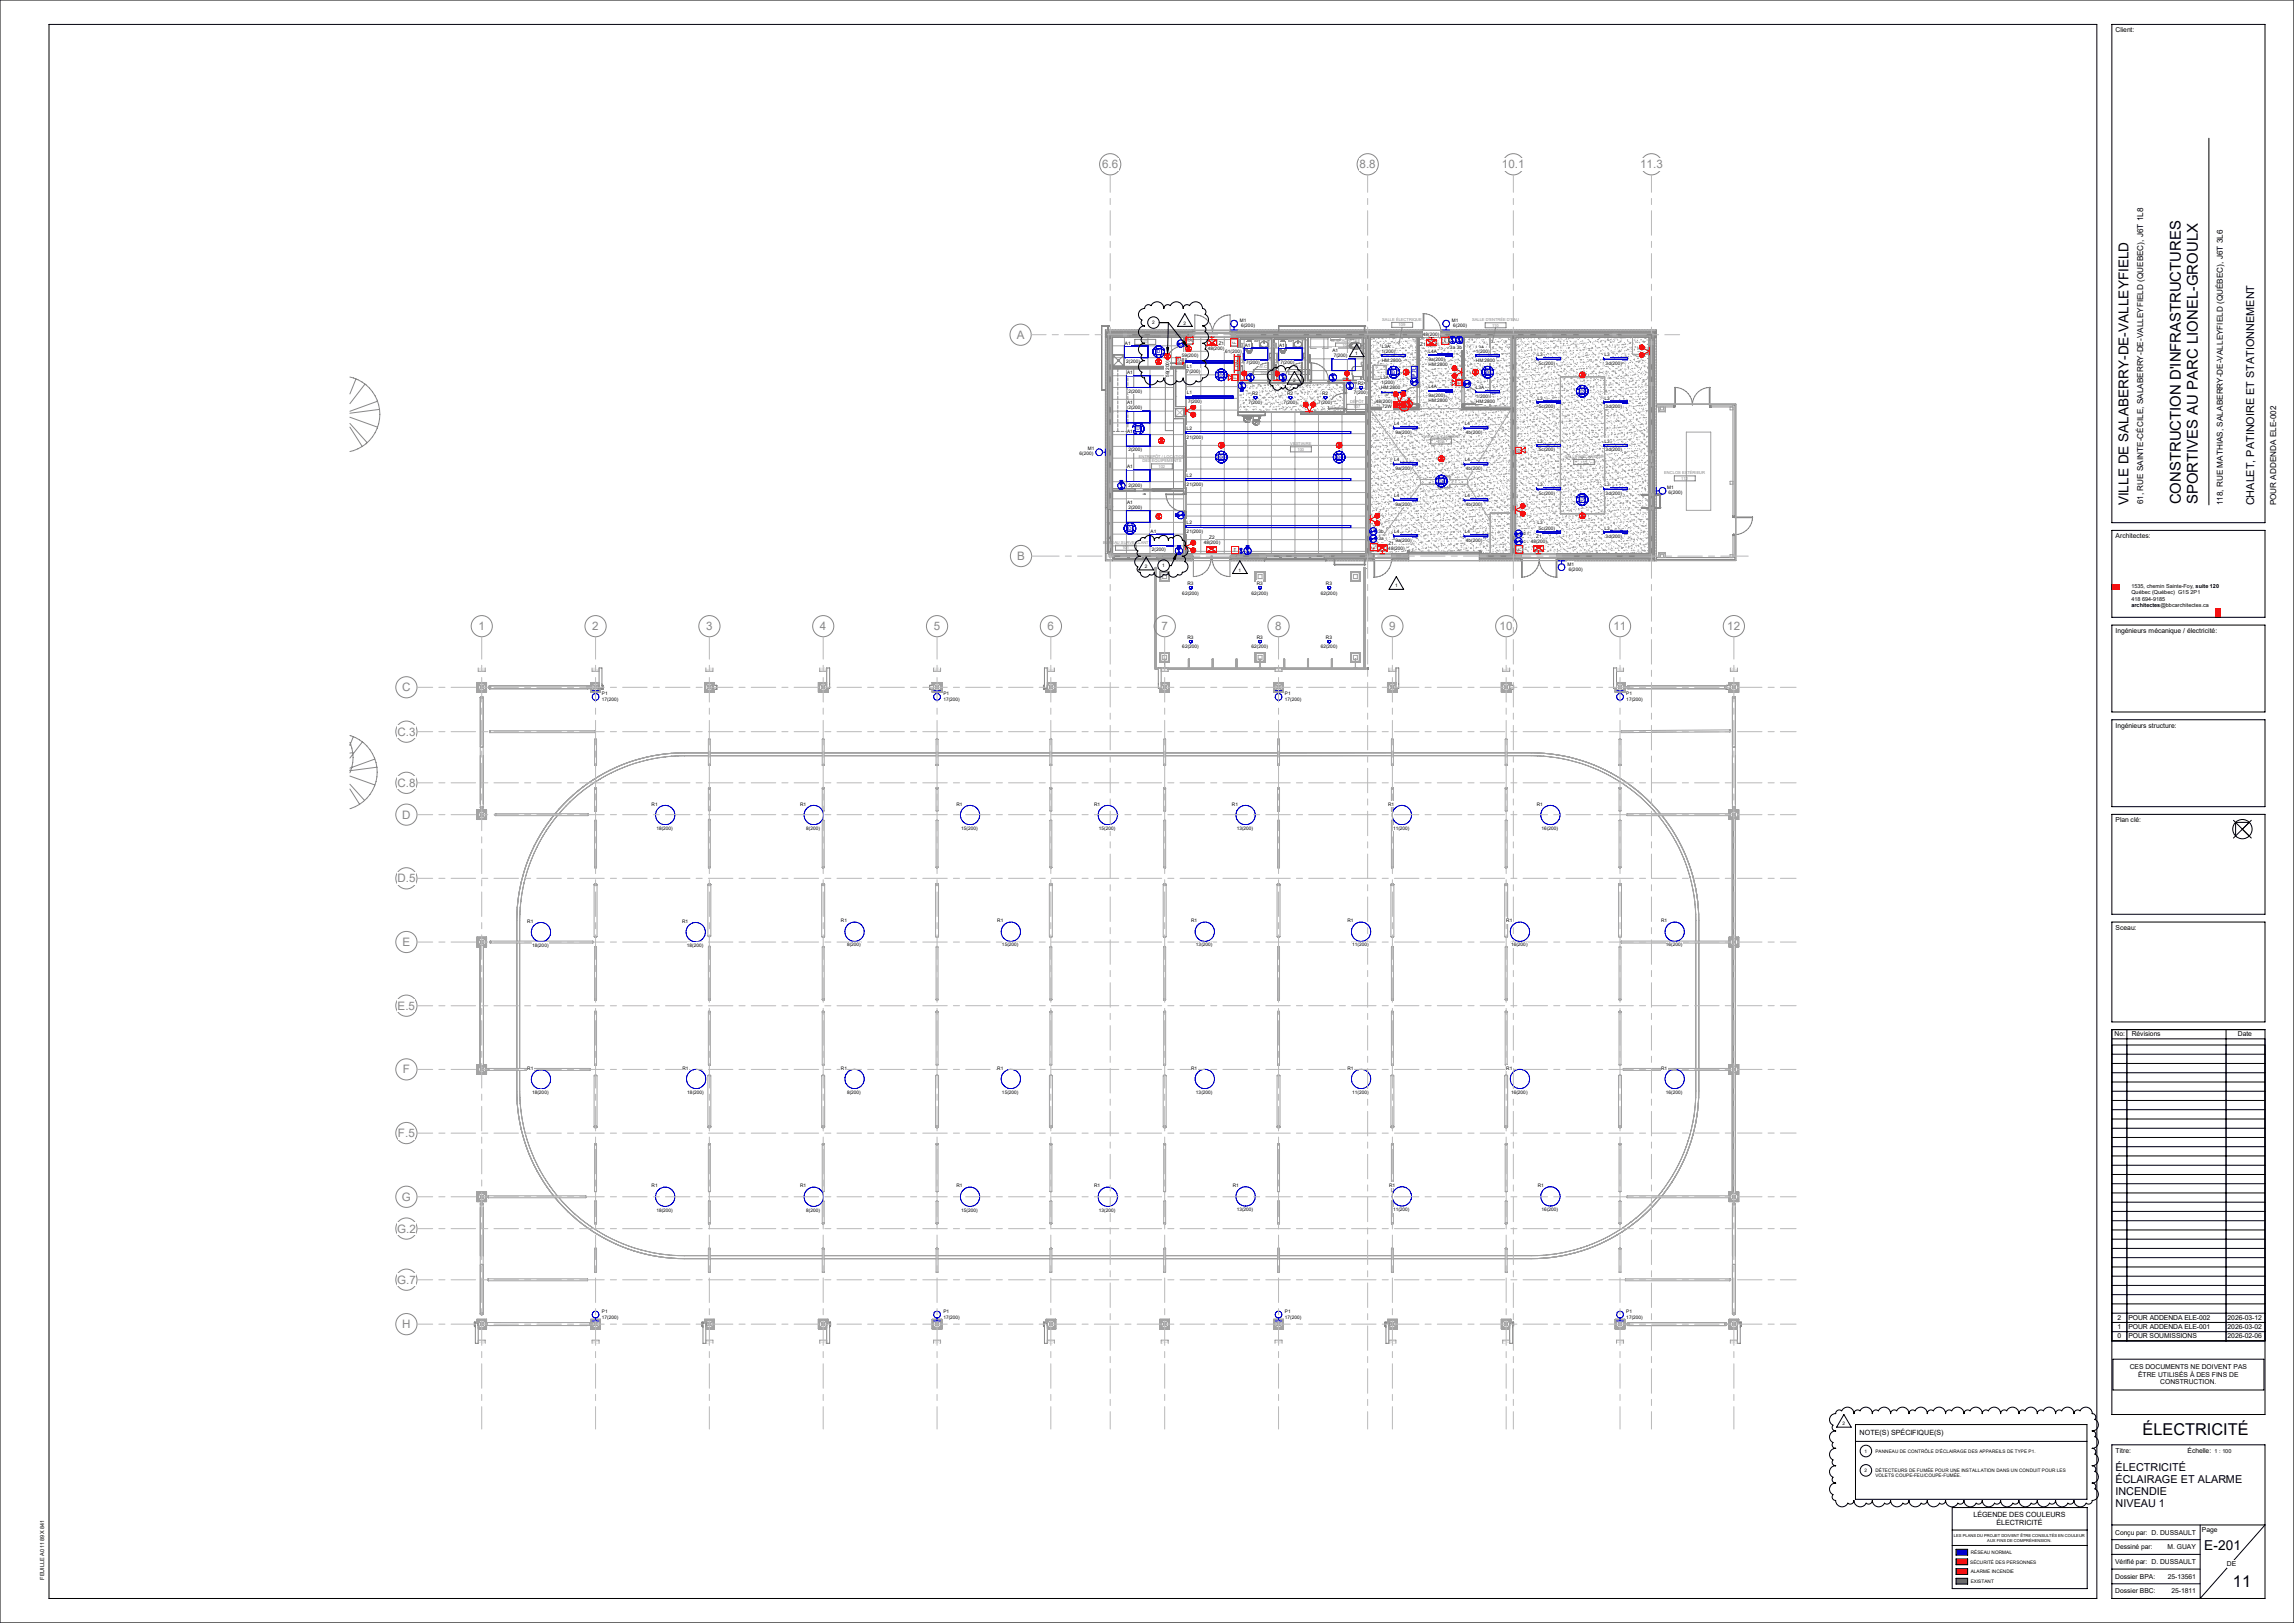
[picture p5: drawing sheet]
<svg xmlns="http://www.w3.org/2000/svg" width="1189mm" height="841mm" viewBox="0 0 1189 841" stroke-linecap="round" stroke-linejoin="round" font-family="sans-serif">
<defs><g id="words">
<g font-size="8.5">
<text x="1111" y="743">ÉLECTRICITÉ</text>
<text x="1157" y="822">11</text>
</g>
<g font-size="7.7">
<text x="1130" y="261" transform="rotate(-90 1130 261)">CONSTRUCTION D'INFRASTRUCTURES</text>
<text x="1139" y="261" transform="rotate(-90 1139 261)">SPORTIVES AU PARC LIONEL-GROULX</text>
</g>
<g font-size="7.1">
<text x="1103" y="262" transform="rotate(-90 1103 262)">VILLE DE SALABERRY-DE-VALLEYFIELD</text>
<text x="1142" y="803">E-201</text>
</g>
<g font-size="6" fill="#888">
<text x="571" y="87">6.6</text>
<text x="705" y="87">8.8</text>
<text x="778" y="87">10.1</text>
<text x="850" y="87">11.3</text>
<text x="527" y="175">A</text>
<text x="527" y="290">B</text>
<text x="248" y="327">1</text>
<text x="307" y="327">2</text>
<text x="366" y="327">3</text>
<text x="425" y="327">4</text>
<text x="484" y="327">5</text>
<text x="543" y="327">6</text>
<text x="602" y="327">7</text>
<text x="661" y="327">8</text>
<text x="720" y="327">9</text>
<text x="777" y="327">10</text>
<text x="836" y="327">11</text>
<text x="895" y="327">12</text>
<text x="208" y="358">C</text>
<text x="206" y="381">C.3</text>
<text x="206" y="408">C.8</text>
<text x="208" y="424">D</text>
<text x="206" y="457">D.5</text>
<text x="209" y="490">E</text>
<text x="206" y="523">E.5</text>
<text x="209" y="556">F</text>
<text x="206" y="589">F.5</text>
<text x="208" y="622">G</text>
<text x="206" y="639">G.2</text>
<text x="206" y="665">G.7</text>
<text x="208" y="688">H</text>
</g>
<g font-size="5.6">
<text x="1168" y="262" transform="rotate(-90 1168 262)">CHALET, PATINOIRE ET STATIONNEMENT</text>
<text x="1096" y="762">ÉLECTRICITÉ</text>
<text x="1096" y="768">ÉCLAIRAGE ET ALARME</text>
<text x="1096" y="775">INCENDIE</text>
<text x="1096" y="781">NIVEAU 1</text>
</g>
<g font-size="4.2">
<text x="1111" y="261" transform="rotate(-90 1111 261)">61, RUE SAINTE-CÉCILE, SALABERRY-DE-VALLEYFIELD (QUEBEC), J6T 1L8</text>
<text x="1152" y="262" transform="rotate(-90 1152 262)">118, RUE MATHIAS, SALABERRY-DE-VALLEYFIELD (QUÉBEC), J6T 3L6</text>
<text x="1180" y="262" transform="rotate(-90 1180 262)">POUR ADDENDA ELE-002</text>
</g>
<g font-size="3.7">
<text x="964" y="744">NOTE(S) SPÉCIFIQUE(S)</text>
<text x="1023" y="786">LÉGENDE DES COULEURS</text>
<text x="1035" y="790">ÉLECTRICITÉ</text>
</g>
<g font-size="3.5">
<text x="1097" y="17">Client:</text>
<text x="1097" y="279">Architectes:</text>
<text x="1097" y="328">Ingénieurs mécanique / électricité:</text>
<text x="1097" y="377">Ingénieurs structure:</text>
<text x="1097" y="426">Plan clé:</text>
<text x="1097" y="482">Sceau:</text>
<text x="1096" y="537">No:</text>
<text x="1105" y="537">Révisions</text>
<text x="1160" y="537">Date</text>
<text x="1097" y="684">2</text>
<text x="1103" y="684">POUR ADDENDA ELE-002</text>
<text x="1155" y="684">2026-03-12</text>
<text x="1097" y="689">1</text>
<text x="1103" y="689">POUR ADDENDA ELE-001</text>
<text x="1155" y="689">2026-03-02</text>
<text x="1097" y="694">0</text>
<text x="1103" y="694">POUR SOUMISSIONS</text>
<text x="1155" y="694">2026-02-06</text>
<text x="1104" y="709">CES DOCUMENTS NE DOIVENT PAS</text>
<text x="1108" y="713">ÊTRE UTILISÉS À DES FINS DE</text>
<text x="1120" y="717">CONSTRUCTION.</text>
<text x="1097" y="753">Titre:</text>
<text x="1134" y="753">Échelle:</text>
<text x="1096" y="795">Conçu par:</text>
<text x="1115" y="795">D. DUSSAULT</text>
<text x="1141" y="794">Page</text>
<text x="1096" y="803">Dessiné par:</text>
<text x="1124" y="803">M. GUAY</text>
<text x="1096" y="810">Vérifié par:</text>
<text x="1115" y="810">D. DUSSAULT</text>
<text x="1154" y="812">DE</text>
<text x="1096" y="818">Dossier BPA:</text>
<text x="1124" y="818">25</text>
<text x="1127" y="818">-</text>
<text x="1129" y="818">13561</text>
<text x="1096" y="826">Dossier BBC:</text>
<text x="1126" y="826">25-1811</text>
</g>
<g font-size="2.9" fill="#f00">
<text x="615" y="177">RA</text>
<text x="641" y="178" transform="rotate(-90 641 178)">F</text>
<text x="748" y="177">F</text>
<text x="610" y="188">RA</text>
<text x="640" y="286">F</text>
<text x="713" y="284" transform="rotate(-90 713 284)">F</text>
<text x="788" y="285" transform="rotate(-90 788 285)">F</text>
</g>
<text font-size="2.9" fill="#0000ce" x="734" y="195" transform="rotate(-90 734 195)">P.R.</text>
<g font-size="2.9">
<text x="1148" y="753">1 : 100</text>
<text x="23" y="819" transform="rotate(-90 23 819)">FEUILLE A0 1189 X 841</text>
</g>
<g font-size="2.8">
<text x="1105" y="305">1535, chemin Sainte-Foy, suite 120</text>
<text x="1105" y="308">Québec (Québec) G1S 2P1</text>
<text x="1105" y="311">418 694-9185</text>
<text x="1105" y="315">architectes@bbcarchitectes.ca</text>
</g>
<g font-size="2.5">
<text x="643" y="167">M1</text>
<text x="753" y="167">M1</text>
<text x="597" y="168">2</text>
<text x="613" y="168">2</text>
<text x="643" y="169">6(200)</text>
<text x="753" y="169">6(200)</text>
<text x="583" y="179">A1</text>
<text x="632" y="179">Z1</text>
<text x="645" y="180">A1</text>
<text x="663" y="180">A1</text>
<text x="736" y="179">Z1</text>
<text x="738" y="174">48(200)</text>
<text x="613" y="185">59(200)</text>
<text x="626" y="182">48(200)</text>
<text x="635" y="183">61(200)</text>
<text x="691" y="182">A1</text>
<text x="691" y="185">7(200)</text>
<text x="702" y="184">1</text>
<text x="716" y="183">1(200)</text>
<text x="716" y="181">L3A</text>
<text x="740" y="183">L4A</text>
<text x="752" y="181">3a</text>
<text x="755" y="181">3b</text>
<text x="765" y="181">L3A</text>
<text x="765" y="183">1(200)</text>
<text x="797" y="185">L3</text>
<text x="832" y="185">L3</text>
<text x="584" y="188">2(200)</text>
<text x="615" y="190">L1</text>
<text x="646" y="189">7(200)</text>
<text x="664" y="189">7(200)</text>
<text x="716" y="187">HM:2800</text>
<text x="740" y="187">9a(200)</text>
<text x="740" y="190">HM:2800</text>
<text x="765" y="187">HM:2800</text>
<text x="798" y="189">5c(200)</text>
<text x="832" y="189">3d(200)</text>
<text x="584" y="194">A1</text>
<text x="606" y="195" transform="rotate(-90 606 195)">59(200)</text>
<text x="615" y="193">7(200)</text>
<text x="715" y="197">L3A</text>
<text x="585" y="203">2(200)</text>
<text x="670" y="198">2</text>
<text x="704" y="199">R2</text>
<text x="716" y="199">1(200)</text>
<text x="716" y="202">HM:2800</text>
<text x="740" y="201">L4A</text>
<text x="765" y="202">L3A</text>
<text x="584" y="209">A1</text>
<text x="615" y="204">L1</text>
<text x="616" y="209">7(200)</text>
<text x="647" y="209">7(200)</text>
<text x="649" y="205">R2</text>
<text x="665" y="209">7(200)</text>
<text x="667" y="205">R2</text>
<text x="683" y="209">7(200)</text>
<text x="685" y="205">R2</text>
<text x="702" y="204">7(200)</text>
<text x="713" y="209">48(200)</text>
<text x="740" y="206">9a(200)</text>
<text x="740" y="208">HM:2800</text>
<text x="765" y="206">1(200)</text>
<text x="765" y="209">HM:2800</text>
<text x="797" y="207">L3</text>
<text x="832" y="207">L3</text>
<text x="585" y="212">2(200)</text>
<text x="716" y="212">72W</text>
<text x="798" y="211">5c(200)</text>
<text x="832" y="211">3d(200)</text>
<text x="723" y="220">L4</text>
<text x="759" y="220">L4</text>
<text x="584" y="224">A1</text>
<text x="615" y="223">L2</text>
<text x="615" y="227">21(200)</text>
<text x="723" y="225">9a(200)</text>
<text x="760" y="225">4b(200)</text>
<text x="564" y="233">M1</text>
<text x="585" y="234">2(200)</text>
<text x="797" y="229">L3</text>
<text x="798" y="234">5c(200)</text>
<text x="832" y="229">L3</text>
<text x="832" y="234">3d(200)</text>
<text x="560" y="236">6(200)</text>
<text x="723" y="239">L4</text>
<text x="759" y="239">L4</text>
<text x="584" y="243">A1</text>
<text x="723" y="243">9a(200)</text>
<text x="760" y="243">4b(200)</text>
<text x="615" y="247">L2</text>
<text x="615" y="252">21(200)</text>
<text x="797" y="252">L3</text>
<text x="832" y="252">L3</text>
<text x="585" y="252">2(200)</text>
<text x="723" y="258">L4</text>
<text x="759" y="258">L4</text>
<text x="798" y="256">5c(200)</text>
<text x="832" y="256">3d(200)</text>
<text x="864" y="253">M1</text>
<text x="865" y="256">6(200)</text>
<text x="584" y="261">A1</text>
<text x="585" y="264">2(200)</text>
<text x="723" y="262">9a(200)</text>
<text x="760" y="262">4b(200)</text>
<text x="615" y="271">L2</text>
<text x="797" y="272">L3</text>
<text x="798" y="274">5c(200)</text>
<text x="832" y="274">L3</text>
<text x="596" y="276">A1</text>
<text x="615" y="276">21(200)</text>
<text x="627" y="279">Z2</text>
<text x="715" y="276">3b</text>
<text x="715" y="280">3a</text>
<text x="723" y="276">L4</text>
<text x="723" y="281">9a(200)</text>
<text x="759" y="276">L4</text>
<text x="760" y="281">4b(200)</text>
<text x="790" y="277">d</text>
<text x="790" y="281">c</text>
<text x="793" y="282">48(200)</text>
<text x="796" y="279">Z1</text>
<text x="832" y="279">3d(200)</text>
<text x="597" y="286">2(200)</text>
<text x="624" y="282">48(200)</text>
<text x="720" y="285">48(200)</text>
<text x="720" y="282">Z1</text>
<text x="812" y="293">M1</text>
<text x="593" y="294">2</text>
<text x="602" y="294">1</text>
<text x="642" y="296">1</text>
<text x="813" y="296">6(200)</text>
<text x="616" y="303">R3</text>
<text x="651" y="303">R3</text>
<text x="687" y="303">R3</text>
<text x="723" y="304">1</text>
<text x="613" y="308">62(200)</text>
<text x="649" y="308">62(200)</text>
<text x="685" y="308">62(200)</text>
<text x="613" y="336">62(200)</text>
<text x="616" y="331">R3</text>
<text x="649" y="336">62(200)</text>
<text x="651" y="331">R3</text>
<text x="685" y="336">62(200)</text>
<text x="687" y="331">R3</text>
<text x="312" y="360">P1</text>
<text x="312" y="363">17(200)</text>
<text x="489" y="360">P1</text>
<text x="489" y="363">17(200)</text>
<text x="666" y="360">P1</text>
<text x="666" y="363">17(200)</text>
<text x="843" y="360">P1</text>
<text x="843" y="363">17(200)</text>
<text x="338" y="418">R1</text>
<text x="415" y="418">R1</text>
<text x="496" y="418">R1</text>
<text x="567" y="418">R1</text>
<text x="639" y="418">R1</text>
<text x="720" y="418">R1</text>
<text x="797" y="418">R1</text>
<text x="340" y="430">18(200)</text>
<text x="418" y="430">8(200)</text>
<text x="498" y="430">15(200)</text>
<text x="570" y="430">15(200)</text>
<text x="641" y="430">13(200)</text>
<text x="722" y="430">11(200)</text>
<text x="799" y="430">16(200)</text>
<text x="273" y="478">R1</text>
<text x="354" y="478">R1</text>
<text x="436" y="478">R1</text>
<text x="517" y="478">R1</text>
<text x="617" y="478">R1</text>
<text x="698" y="478">R1</text>
<text x="781" y="478">R1</text>
<text x="861" y="478">R1</text>
<text x="276" y="491">18(200)</text>
<text x="356" y="491">18(200)</text>
<text x="439" y="490">8(200)</text>
<text x="519" y="490">15(200)</text>
<text x="620" y="490">13(200)</text>
<text x="701" y="490">11(200)</text>
<text x="783" y="490">16(200)</text>
<text x="863" y="490">16(200)</text>
<text x="273" y="554">R1</text>
<text x="354" y="554">R1</text>
<text x="436" y="554">R1</text>
<text x="517" y="554">R1</text>
<text x="617" y="554">R1</text>
<text x="698" y="554">R1</text>
<text x="781" y="554">R1</text>
<text x="861" y="554">R1</text>
<text x="276" y="567">18(200)</text>
<text x="356" y="567">18(200)</text>
<text x="439" y="567">8(200)</text>
<text x="519" y="567">15(200)</text>
<text x="620" y="567">13(200)</text>
<text x="701" y="567">11(200)</text>
<text x="783" y="567">16(200)</text>
<text x="863" y="567">16(200)</text>
<text x="338" y="615">R1</text>
<text x="415" y="615">R1</text>
<text x="496" y="615">R1</text>
<text x="567" y="615">R1</text>
<text x="639" y="615">R1</text>
<text x="720" y="615">R1</text>
<text x="797" y="615">R1</text>
<text x="340" y="628">18(200)</text>
<text x="418" y="628">8(200)</text>
<text x="498" y="628">15(200)</text>
<text x="570" y="628">13(200)</text>
<text x="641" y="628">13(200)</text>
<text x="722" y="628">11(200)</text>
<text x="799" y="628">16(200)</text>
<text x="312" y="680">P1</text>
<text x="312" y="683">17(200)</text>
<text x="489" y="680">P1</text>
<text x="489" y="683">17(200)</text>
<text x="666" y="680">P1</text>
<text x="666" y="683">17(200)</text>
<text x="843" y="680">P1</text>
<text x="843" y="683">17(200)</text>
<text x="955" y="739">2</text>
<text x="966" y="753">1</text>
<text x="966" y="763">2</text>
<text x="1021" y="805">RÉSEAU NORMAL</text>
<text x="1021" y="810">SÉCURITÉ DES PERSONNES</text>
<text x="1022" y="815">ALARME INCENDIE</text>
<text x="1022" y="820">EXISTANT</text>
</g>
<g font-size="2.5" fill="#0000ce">
<text x="600" y="183">D</text>
<text x="632" y="195">D</text>
<text x="721" y="194">D</text>
<text x="770" y="194">D</text>
<text x="819" y="204">D</text>
<text x="589" y="223">D</text>
<text x="632" y="238">D</text>
<text x="693" y="238">D</text>
<text x="746" y="250">D</text>
<text x="819" y="260">D</text>
<text x="585" y="275">D</text>
</g>
<g font-size="2.5" fill="#f00">
<text x="642" y="190" transform="rotate(-90 642 190)">PAI</text>
<text x="641" y="196" transform="rotate(-90 641 196)">F</text>
<text x="757" y="199" transform="rotate(-90 757 199)">F</text>
<text x="788" y="234" transform="rotate(-90 788 234)">S</text>
</g>
<g font-size="2.4">
<text x="972" y="753">PANNEAU DE CONTRÔLE D'ÉCLAIRAGE DES APPAREILS DE TYPE P1.</text>
<text x="972" y="763">DÉTECTEURS DE FUMÉE POUR UNE INSTALLATION DANS UN CONDUIT POUR LES</text>
<text x="972" y="766">VOLETS COUPE-FEU/COUPE-FUMÉE.</text>
</g>
<g font-size="2.1" fill="#888">
<text x="716" y="166">SALLE ÉLECTRIQUE</text>
<text x="763" y="167">SALLE D'ENTRÉE D'EAU</text>
<text x="725" y="169">109</text>
<text x="773" y="169">110</text>
<text x="585" y="175">CONCIERGERIE</text>
<text x="592" y="178">103</text>
<text x="690" y="177">W.C. ADAPTÉE</text>
<text x="696" y="180">106</text>
<text x="653" y="191">W.C.</text>
<text x="671" y="191">W.C.</text>
<text x="653" y="194">104</text>
<text x="672" y="194">105</text>
<text x="700" y="209">DÉPÔT</text>
<text x="702" y="212">107</text>
<text x="737" y="227">GARAGE ZAMBONI</text>
<text x="669" y="231">VESTIAIRE</text>
<text x="672" y="234">100</text>
<text x="745" y="230">108</text>
<text x="590" y="237">ENTREPÔT / LOCATION</text>
<text x="592" y="240">DES ÉQUIPEMENTS</text>
<text x="811" y="237">SALLE MÉCANIQUE</text>
<text x="600" y="242">102</text>
<text x="819" y="240">111</text>
<text x="863" y="246">ENCLOS EXTÉRIEUR</text>
<text x="871" y="249">112</text>
<text x="572" y="282">BUREAU SURVEILLANT</text>
<text x="582" y="285">101</text>
</g>
<g font-size="2.1">
<text x="1013" y="797">LES PLANS DU PROJET DOIVENT ÊTRE CONSULTÉS EN COULEUR</text>
<text x="1030" y="799">AUX FINS DE COMPRÉHENSION.</text>
</g>
</g></defs>
<g fill="none" stroke="#a3a3a3" stroke-width=".52">
<path d="M577 179h36M577 175h36v15h-36zM583 175v15M595 175v15M607 175v15M615 176h27M622 175v112M635 175v112M642 175v23h55v15h-55v2M642 175h-27v112h93v-72h-34v-2M642 175v40M643 176h16v21h-16z"/>
<path d="M645 176v21M657 176v21M660 176h17v21h-17zM663 176v21M675 176v21M678 180h30M678 175h30v22h-30zM686 175v22M698 175v22M710 175h25v36h-25zM710 179h.1M710 178h.1"/>
<path d="M711 175h.1M711 179h.1M711 176h.1M711 176h1M712 179h.1M712 175h.1M712 177h.1M712 176h.1M713 176h.1M713 179h.1M713 176v1M713 177h.1"/>
<path d="M714 176h.1M714 177h.1M714 178h.1M714 179h.1M714 175h.1M714 178h1M715 175h.1M715 177h.1M715 179h.1M715 179h1M716 179h.1M716 175h.1"/>
<path d="M716 178h.1M717 175h.1M717 176h.1M717 178h.1M717 177h.1M718 177h.1M718 175h.1M719 177h.1M719 179h.1M719 178h.1M719 175h.1M720 178h.1"/>
<path d="M720 176h.1M721 178h.1M721 179h.1M721 177h.1M721 177h1M722 175h.1M722 177h.1M722 179h.1M722 176h.1M722 178h.1M723 178h.1M723 177h.1"/>
<path d="M723 179h.1M724 176h.1M724 178h.1M724 177h.1M725 178h.1M725 177h.1M725 179h.1M725 177h1M726 177h.1M726 179h.1M726 175h.1M727 176h.1"/>
<path d="M727 178h.1M727 179h.1M727 177h.1M728 177h.1M729 177h.1M729 179h.1M730 178h.1M730 177h.1M730 175h.1M730 180h.1M731 177h.1M731 179h.1"/>
<path d="M731 180h.1M732 177h.1M732 179h.1M732 180h.1M732 176h.1M733 176h.1M733 177h.1M734 175h.1M734 178h.1M734 179h.1M734 176h.1M736 175h22v37h25v75h-73v-75h26z"/>
<path d="M736 176h.1M736 179h.1M736 175h.1M737 176h.1M737 177h.1M737 175h.1M737 178h.1M737 179h.1M738 176h.1M738 179h.1M738 175h.1M739 177h.1"/>
<path d="M739 179h.1M739 175h.1M740 178h.1M740 175h.1M741 179h.1M741 177h.1M741 175h.1M741 178h.1M742 177h.1M742 179h.1M742 175h.1M742 178h.1"/>
<path d="M742 176h.1M743 176h.1M743 175h.1M743 179h.1M744 175h-1M744 175h.1M744 178h.1M744 177h.1M744 175h1M745 178h.1M745 177h.1M745 176h.1"/>
<path d="M745 179h.1M746 178h.1M746 175h.1M746 179h.1M747 175h.1M747 178h.1M747 179h.1M748 176h.1M748 178h.1M749 176h.1M749 179h.1M749 177h.1"/>
<path d="M750 178h.1M750 175h.1M751 177h.1M751 179h.1M751 175h.1M751 177h1M752 180h.1M752 176h.1M752 179h.1M752 177h1M753 176h.1M753 177h.1"/>
<path d="M754 175h.1M754 178h.1M754 180h.1M754 177h.1M755 177h.1M755 178v1M755 178h.1M755 176h.1M755 179h.1M755 180h.1M756 176h.1M756 180h.1"/>
<path d="M756 175h.1M757 180h.1M757 177h.1M757 175h.1M757 178h.1M758 176h.1M759 175h24v36h-24zM759 177h.1M759 176h.1M759 179h1M760 175h.1M760 177h.1"/>
<path d="M760 178h.1M760 180h.1M761 179h.1M761 177h.1M761 176h.1M762 175h.1M762 180h.1M762 176h.1M762 179h.1M763 176h.1M763 179h.1M763 178h.1"/>
<path d="M764 175h.1M764 177h.1M764 180h.1M764 179h.1M765 177h.1M765 175h.1M765 176h.1M765 179h.1M765 178h.1M766 179h.1M766 175h.1M766 178h.1"/>
<path d="M767 175h.1M767 180h.1M767 177h.1M767 178h.1M768 175h.1M768 176h.1M768 177h.1M769 175h.1M769 176h.1M769 179h.1M769 177h.1M769 178h.1"/>
<path d="M770 175h.1M770 178h.1M770 177h.1M770 180h.1M771 179h.1M771 178h.1M772 175h.1M772 176h.1M772 180h.1M772 179h.1M772 177h.1M772 178h.1"/>
<path d="M773 177h.1M773 176h.1M773 178h.1M774 175h.1M774 177h.1M774 180h.1M775 178h.1M775 176h.1M776 179h.1M776 177h.1M777 177h.1M777 175h.1"/>
<path d="M777 180h.1M778 177h.1M778 175h.1M778 176h.1M779 176h.1M779 178h.1M779 177h.1M779 178h1M780 178h.1M780 177h.1M780 175h.1M780 180h.1"/>
<path d="M780 180h1M781 179h.1M781 177h.1M781 176h.1M781 180h.1M782 175h.1M782 176h.1M782 178h.1M782 180h.1M783 176h.1M783 178h.1M786 179h.1"/>
<path d="M786 175h69v112h-69zM786 175h.1M786 176h.1M787 178h.1M787 176h.1M787 177h.1M787 180h.1M787 175h.1M787 179h.1M787 175v1M788 176h.1M788 179h.1"/>
<path d="M788 177h.1M788 176h1M789 176h.1M789 178h.1M789 177h.1M789 179h.1M790 175h.1M790 178h.1M790 177h.1M790 179h.1M791 178h.1M791 179h.1"/>
<path d="M791 175h.1M792 176h.1M792 178h.1M792 177h.1M792 175h.1M793 177h.1M793 175h.1M794 177h.1M794 175h.1M794 179h.1M794 178h.1M795 178h.1"/>
<path d="M795 175h.1M795 176h.1M796 178h.1M796 177h.1M796 179h.1M797 177h.1M797 179h.1M797 175h.1M798 178h.1M798 175h.1M798 176h.1M799 178h.1"/>
<path d="M799 176h.1M799 177h.1M800 178h.1M800 177h.1M800 179h.1M801 177h.1M801 179h.1M801 175h1M802 177h.1M802 176h.1M802 178h.1M803 178h.1"/>
<path d="M803 176h.1M803 177h.1M804 177h.1M804 179h.1M805 177h.1M805 178h.1M805 176h.1M805 175h.1M806 180h.1M806 176h.1M806 179h.1M806 178h1"/>
<path d="M807 179h.1M807 177h.1M807 180h.1M808 176h.1M808 177h.1M808 176h1M809 177h.1M809 175h.1M809 178h.1M809 179h.1M810 176h.1M810 179h.1"/>
<path d="M810 178h.1M810 177h.1M811 179h.1M811 176h.1M812 179h.1M812 175h.1M812 175v1M812 176h.1M812 178h.1M812 177h.1M812 177h1M813 176h.1"/>
<path d="M813 179h.1M813 175h.1M814 177h.1M814 179h.1M814 178h.1M815 175h.1M815 178h.1M816 178h.1M816 177h.1M816 175h.1M817 178h.1M817 179h.1"/>
<path d="M817 177h.1M817 175h.1M818 178h.1M818 176h.1M818 175h.1M819 175h.1M819 178h.1M819 177h.1M820 177h.1M820 178h.1M820 176v1M820 179h.1"/>
<path d="M821 178h.1M821 175h.1M822 179h.1M822 175h.1M822 178h.1M823 178h.1M823 176h.1M824 176h.1M824 179h.1M824 177h.1M824 177h1M825 180h.1"/>
<path d="M825 175h.1M825 178h.1M826 178h.1M826 177h.1M827 177h.1M827 175h.1M827 179h.1M827 176h.1M827 180h.1M828 177h.1M828 176h.1M829 175h.1"/>
<path d="M829 178h.1M829 177h.1M830 177h.1M830 178h.1M830 176h.1M830 179h.1M831 178h.1M831 180h.1M831 178v1M831 176h.1M832 177h.1M832 175h.1"/>
<path d="M832 178h.1M832 179v1M832 180h.1M833 180h.1M833 176h.1M833 175h.1M834 176h.1M834 179h.1M834 178h.1M835 177h.1M835 176h.1M835 179h.1"/>
<path d="M835 175h.1M835 178h.1M835 180h.1M836 177h.1M836 179h.1M836 178h.1M836 176h.1M837 180h.1M837 176h.1M837 179h.1M837 175h.1M838 179h.1"/>
<path d="M838 176h.1M838 178h.1M839 176h.1M839 175h.1M839 177h.1M839 180h.1M839 179h.1M840 177h.1M840 175h.1M840 176h.1M840 179h.1M841 180h.1"/>
<path d="M841 178h.1M841 175h.1M841 179h.1M841 175h1M842 178h.1M842 175h.1M842 177v1M842 180h.1M843 178h.1M843 175h.1M843 176h.1M844 177h.1"/>
<path d="M844 176h.1M844 179h.1M844 175h.1M844 178h.1M845 180h.1M845 177h.1M845 178h.1M845 175h.1M846 178h.1M846 179h.1M847 176h.1M847 179h.1"/>
<path d="M847 175h.1M847 180h.1M848 177h.1M848 180h.1M848 178h.1M849 176h.1M849 180h.1M849 175h.1M849 177h.1M849 177h1M850 177h.1M850 178h.1"/>
<path d="M850 176h.1M850 178v1M851 179h.1M851 177h.1M852 177h.1M852 175h.1M852 180h.1M853 180h.1M853 175h.1M853 177h.1M854 176h.1M854 178h.1"/>
<path d="M855 177h.1M577 185h36M577 195h31M584 191v62M596 191v62M615 182h27M615 188h27M615 194h27M642 200h.1M642 199h.1M643 193h16M643 186h16"/>
<path d="M643 180h16M644 199h.1M645 199h.1M646 200h.1M647 199h.1M648 199h-1M649 199h.1M649 200h.1M650 200h.1M651 199h.1M652 199h.1M652 200h.1"/>
<path d="M653 200h.1M653 199h.1M654 200h-1M654 199h.1M655 200h.1M656 200h.1M657 199h.1M657 199h1M657 200h1M659 199h.1M659 200h.1M660 199h.1"/>
<path d="M660 193h17M660 186h17M660 180h17M661 199h.1M661 200h1M662 199h.1M663 200h.1M663 199h.1M664 199h.1M664 198h.1M665 199h.1M665 200h.1"/>
<path d="M666 200h.1M667 199h.1M669 199h.1M669 200h.1M672 199h.1M673 200h.1M673 199h.1M676 199v1M676 198h.1M677 199h.1M677 200h.1M678 200h.1"/>
<path d="M678 199h.1M678 192h30M678 186h30M679 200h.1M679 199h.1M680 200h.1M681 199h.1M681 200h.1M682 199h.1M683 199h.1M683 200h.1M684 199h.1"/>
<path d="M685 199h.1M685 200h.1M686 199h.1M687 199h.1M688 199h.1M688 200h.1M689 199h.1M689 200h.1M692 198v1M693 199h.1M693 200h.1M696 199h.1"/>
<path d="M697 199h.1M698 198h10v15h-10zM703 198v15M710 193h.1M710 189h.1M710 181h.1M710 182h.1M710 199h1M710 183h.1M711 186h.1M711 184h.1M711 192h.1"/>
<path d="M711 188h.1M711 181h.1M711 193h.1M711 190h.1M711 198h.1M711 195h.1M711 196h.1M711 183h.1M711 182h.1M712 192h.1M712 186h.1M712 184h.1"/>
<path d="M712 191h.1M712 195h.1M712 180h.1M712 185h.1M712 196h.1M712 189h.1M712 194h.1M712 182h.1M712 187h.1M712 199h.1M712 197h.1M713 199h.1"/>
<path d="M713 182h.1M713 186h.1M713 187h.1M713 195h.1M713 194h.1M713 189h.1M713 200h.1M713 181h.1M713 190h.1M713 191h.1M713 192h.1M714 185h.1"/>
<path d="M714 190h.1M714 181h.1M714 183h.1M714 198h.1M714 189h.1M714 182h.1M714 188h.1M714 192h.1M714 180h.1M714 193h.1M714 195h.1M714 187h.1"/>
<path d="M714 195h1M715 192h.1M715 196h.1M715 188h.1M715 187h.1M715 181h.1M715 193h.1M715 197h.1M715 182h.1M715 185h.1M715 183h.1M715 195h.1"/>
<path d="M716 188h.1M716 184h-1M716 187h.1M716 198h.1M716 184h.1M716 189h.1M716 191h.1M716 192h.1M716 196h.1M716 193h.1M716 194h.1M716 199h.1"/>
<path d="M716 185h.1M716 195h.1M717 182h.1M717 187h.1M717 192h.1M717 194h.1M717 200h.1M717 180h.1M717 181h.1M717 185h.1M717 189h.1M717 183h.1"/>
<path d="M717 185v1M717 188h.1M717 190h.1M717 199h.1M717 198h.1M717 193h.1M717 191h.1M717 195h.1M718 198h.1M718 185h.1M718 190h.1M718 195h.1"/>
<path d="M718 180h.1M718 181h.1M718 193h.1M718 186h.1M718 191h.1M719 195h.1M719 181h.1M719 188h.1M719 196h.1M719 193h.1M719 182h.1M719 184h.1"/>
<path d="M719 187h.1M719 189h.1M719 198h.1M719 192h.1M719 183h.1M719 194h.1M719 199h.1M719 185h.1M720 194h.1M720 184h.1M720 187h.1M720 188h.1"/>
<path d="M720 191h.1M720 192h.1M720 183h.1M720 198h.1M720 197h.1M720 196h.1M720 181h.1M720 199h.1M720 180h.1M721 182h.1M721 185h.1M721 187h.1"/>
<path d="M721 188h.1M721 194h.1M721 181h.1M721 190h.1M721 198h.1M721 191h.1M721 200h.1M721 184h.1M721 193h.1M721 195h.1M721 189h.1M722 185h.1"/>
<path d="M722 190h.1M722 198h.1M722 181h.1M722 191h.1M722 184h.1M722 194h.1M722 182h.1M722 180h.1M722 187h.1M722 193h.1M722 189h.1M722 192h.1"/>
<path d="M722 199h.1M722 197h1M722 196h1M723 181h.1M723 188h.1M723 199h.1M723 193h.1M723 184h.1M723 183h.1M723 194h.1M723 187h.1M723 197h.1"/>
<path d="M723 196h.1M723 186h.1M723 191h.1M723 182h1M724 191h.1M724 184h.1M724 195h.1M724 180h.1M724 196h.1M724 183h.1M724 185h.1M724 188h.1"/>
<path d="M724 190h.1M724 187h.1M724 193h.1M724 181h.1M724 199h.1M724 197h.1M724 198h.1M724 200h.1M724 182h.1M725 187h.1M725 194h.1M725 184h.1"/>
<path d="M725 183h.1M725 200h.1M725 192h.1M725 197h.1M725 190h.1M725 181h.1M725 182h.1M725 185h1M726 184h.1M726 186v1M726 190h.1M726 198h.1"/>
<path d="M726 189h.1M726 191h.1M726 187h.1M726 194h.1M726 197h.1M726 196h.1M726 180h.1M726 188h.1M726 199h.1M726 193h.1M726 181h1M727 188h.1"/>
<path d="M727 197h.1M727 193h.1M727 180h.1M727 183h.1M727 190h.1M727 185h.1M727 196h.1M727 194h.1M727 195h.1M727 199h.1M727 187h.1M727 184h1"/>
<path d="M727 198h1M728 180h.1M728 191h.1M728 197h.1M728 190h.1M728 200h.1M728 196h.1M728 199h.1M728 187h.1M728 183h.1M728 193h.1M728 182h.1"/>
<path d="M728 181h.1M728 186h1M729 187h.1M729 194h.1M729 191h.1M729 180h.1M729 190h.1M729 195h.1M729 200h.1M729 183h.1M729 186h.1M729 182h.1"/>
<path d="M729 193h.1M729 184h.1M729 196h.1M729 189h.1M729 199h.1M729 185h.1M730 190h.1M730 198h.1M730 183h.1M730 187h.1M730 193h.1M730 192h.1"/>
<path d="M730 197h.1M730 196h.1M730 180v1M730 188h1M730 183h1M731 200h-1M731 185h.1M731 193h.1M731 188h.1M731 190h.1M731 195h.1M731 186h.1"/>
<path d="M731 183h.1M731 197h.1M731 196h.1M731 200h.1M731 184h.1M731 188v1M731 199v1M731 198h.1M731 189h.1M731 191h1M731 198h1M732 193h.1"/>
<path d="M732 196h.1M732 187h.1M732 182h.1M732 190h.1M732 184h.1M732 199h.1M732 183h.1M732 186h.1M732 189h.1M732 185h.1M732 191h.1M732 194h.1"/>
<path d="M732 187h1M733 185h.1M733 194h.1M733 199h.1M733 186h.1M733 200h.1M733 196h.1M733 195h.1M733 190h.1M733 183h.1M733 193h.1M734 181h.1"/>
<path d="M734 190h.1M734 198h.1M734 186h.1M734 191h.1M734 182h.1M734 183h.1M734 189h.1M734 196h.1M734 185h.1M734 180h.1M734 199h.1M734 188h.1"/>
<path d="M734 193h.1M734 192v1M734 195h.1M734 197h.1M734 200h.1M734 180v1M736 187h.1M736 196h.1M736 199h.1M736 186h.1M736 184h.1M736 189h.1"/>
<path d="M736 193h.1M736 182h.1M736 198h.1M736 194h1M737 193v1M737 182h.1M737 200h.1M737 192h.1M737 186h.1M737 195h.1M737 190h.1M737 180h.1"/>
<path d="M737 183h.1M737 185h.1M737 188h.1M737 189h.1M737 199h.1M737 192v1M737 198h1M737 190h1M738 197h.1M738 181h.1M738 200h.1M738 194h.1"/>
<path d="M738 199h.1M738 190h.1M738 185h.1M738 180h.1M738 195h.1M738 189h.1M738 193h.1M738 182h.1M738 180v1M738 188h.1M738 192h.1M739 193h.1"/>
<path d="M739 182h.1M739 186h.1M739 181h.1M739 184h.1M739 191h.1M739 183h.1M739 196h.1M739 189h.1M739 198h.1M739 192h.1M739 194h.1M739 199h.1"/>
<path d="M739 185h.1M740 196h.1M740 195h.1M740 186v1M740 183h.1M740 182h.1M740 199h.1M740 187h.1M740 192h.1M740 185h.1M740 197h.1M740 180h.1"/>
<path d="M740 194h.1M741 200h.1M741 185h.1M741 187h.1M741 188h.1M741 190h.1M741 198h.1M741 192h.1M741 195h.1M741 197h.1M741 184h.1M741 189h.1"/>
<path d="M741 193h.1M741 198h1M742 189h.1M742 198h.1M742 182h.1M742 180h.1M742 192h.1M742 193h.1M742 181h.1M742 184h.1M742 186h.1M742 191h.1"/>
<path d="M742 188h.1M742 194h.1M742 180v1M742 196h.1M743 185h.1M743 199h.1M743 190h.1M743 195h.1M743 183h.1M743 196h.1M743 184h.1M743 191h.1"/>
<path d="M743 181h.1M744 196h.1M744 191h.1M744 185h.1M744 195h.1M744 180h.1M744 182h.1M744 183h.1M744 186v1M744 187h.1M744 199h.1M744 190h.1"/>
<path d="M744 188h.1M744 192h.1M744 198h.1M744 197h.1M744 200h.1M744 194h.1M745 200h.1M745 185h.1M745 194h.1M745 188h.1M745 198h.1M745 190h.1"/>
<path d="M745 183h.1M745 181h.1M745 191h.1M745 192h.1M745 197h.1M746 184h-1M746 197h.1M746 186h.1M746 189h.1M746 180h.1M746 188h.1M746 194h.1"/>
<path d="M746 181h.1M746 198h.1M746 193h.1M746 196h.1M746 191h.1M746 184h.1M746 189h1M747 193h.1M747 184h.1M747 198h.1M747 183h.1M747 194h.1"/>
<path d="M747 181h.1M747 196h.1M747 191h.1M747 180h.1M747 185h.1M747 187h.1M747 190h.1M747 192h.1M747 195h.1M747 187h1M748 197h.1M748 181h.1"/>
<path d="M748 200h.1M748 185h.1M748 190h.1M748 186h.1M748 195h.1M748 199h.1M748 184h.1M748 194h.1M748 187h.1M748 182h.1M749 181h.1M749 191h.1"/>
<path d="M749 190h.1M749 184h.1M749 182h.1M749 186h.1M749 189h.1M749 196h.1M749 194h.1M749 187h.1M749 185h.1M749 197h.1M749 198h.1M750 180h.1"/>
<path d="M750 184h.1M750 194h.1M750 193h.1M750 183h.1M750 181h.1M750 188h.1M750 192h.1M750 190h.1M750 197h.1M750 182h.1M750 194h1M751 185h.1"/>
<path d="M751 192v1M751 187h.1M751 183h.1M751 190h.1M751 192h.1M751 195h.1M751 196h.1M751 197h.1M751 200h.1M751 184h.1M751 191h.1M752 184h.1"/>
<path d="M752 189h.1M752 194h.1M752 187h.1M752 197h.1M752 186h.1M752 198h.1M752 199h.1M752 181h.1M752 190h.1M752 182h.1M752 191h.1M752 200h.1"/>
<path d="M752 196h1M753 198h.1M753 187h.1M753 180h.1M753 181h.1M753 197h.1M753 190h.1M753 185h.1M753 200h.1M753 195h.1M753 186h.1M753 199h.1"/>
<path d="M753 183h.1M753 193h.1M754 190h.1M754 182h.1M754 183h.1M754 193h.1M754 185h.1M754 200h.1M754 187h.1M754 192h.1M754 191h.1M754 195h.1"/>
<path d="M754 188h.1M754 197h.1M754 196h.1M755 183h.1M755 196h.1M755 193h.1M755 186h.1M755 184h.1M755 191h.1M755 188h.1M755 181h.1M755 192h1"/>
<path d="M755 190h1M756 184h.1M756 197h.1M756 200h.1M756 186h.1M756 188h.1M756 189h.1M756 191h.1M756 199h.1M756 193h.1M756 196h.1M756 198h.1"/>
<path d="M756 182h.1M756 190h.1M756 187h.1M756 194h.1M757 183h.1M757 184h.1M757 193h.1M757 190h.1M757 189h.1M757 194h.1M757 198h.1M757 182h.1"/>
<path d="M757 185h.1M757 187h.1M757 199h.1M757 192h.1M757 195h.1M758 197h.1M758 200h.1M758 180h.1M759 189h.1M759 186h.1M759 188h.1M759 199h.1"/>
<path d="M759 182h.1M759 191h.1M759 187h.1M759 184h.1M759 193h.1M759 196h.1M759 198h.1M760 196h.1M760 189h.1M760 186h.1M760 199h.1M760 183h.1"/>
<path d="M760 192h.1M760 182h.1M760 187h.1M760 194h.1M760 200h.1M761 188h.1M761 185h.1M761 192h.1M761 187h.1M761 182h.1M761 189h.1M761 183h.1"/>
<path d="M761 190h.1M761 197h.1M761 199h.1M761 193h.1M761 195h.1M761 186h.1M761 198h.1M761 196h.1M762 182h.1M762 193h.1M762 192h.1M762 184h.1"/>
<path d="M762 186h.1M762 189h.1M762 195h.1M762 194h.1M762 198h.1M762 181h.1M762 188h.1M762 199h.1M762 191h.1M763 196h-1M763 183h.1M763 198h.1"/>
<path d="M763 196h.1M763 185h.1M763 181h.1M763 195h.1M763 189h.1M763 199h.1M763 184h.1M763 191h.1M763 190h.1M763 186h.1M763 200h.1M763 182h.1"/>
<path d="M763 192h1M764 186h.1M764 199h.1M764 182h.1M764 185h.1M764 187h.1M764 189h.1M764 190h.1M764 198h.1M764 192h.1M764 194h.1M764 194v1"/>
<path d="M764 200h.1M764 197h.1M764 191h.1M764 196h1M765 185h.1M765 192h.1M765 190h.1M765 195h.1M765 182h.1M765 198h.1M765 181h.1M766 180h.1"/>
<path d="M766 183h.1M766 188h.1M766 186h.1M766 193h.1M766 191h.1M766 197h.1M766 198h.1M766 196h.1M766 185h.1M766 195h.1M766 198h1M767 183h.1"/>
<path d="M767 196h.1M767 182h.1M767 184h.1M767 192h.1M767 189h.1M767 194h.1M767 185h.1M767 191h.1M767 198h.1M767 187h.1M767 190h.1M767 188h.1"/>
<path d="M767 195h.1M767 182h1M768 198h.1M768 197h.1M768 186h.1M768 191h.1M768 199h.1M768 185h.1M768 182h.1M768 181h.1M768 195h.1M768 187h.1"/>
<path d="M768 194h.1M768 200h.1M768 190h.1M769 181h.1M769 190h.1M769 191h.1M769 200h.1M769 185h.1M769 195h.1M769 183h.1M769 186h.1M769 188h.1"/>
<path d="M769 198h.1M769 193h.1M769 196h.1M769 182h.1M769 187h.1M769 180h.1M770 191h.1M770 196h.1M770 193h.1M770 187h.1M770 185h.1M770 194h.1"/>
<path d="M770 188h.1M770 198h.1M770 181h.1M770 182h1M770 183h1M771 185h.1M771 196h.1M771 183h.1M771 187h.1M771 189v1M771 188h.1M771 192h.1"/>
<path d="M771 193h.1M771 194h.1M771 181h.1M771 198h.1M771 197h.1M771 191h.1M771 184h.1M771 199h.1M771 194h1M772 186h.1M772 199h.1M772 182h.1"/>
<path d="M772 181h.1M772 184h.1M772 191h.1M772 187h.1M772 189h.1M772 183h.1M772 194h.1M772 200h.1M772 188h.1M772 193h.1M772 196h.1M773 190h.1"/>
<path d="M773 198h.1M773 187h.1M773 197h.1M773 185h.1M773 184h.1M773 194h.1M773 181h.1M773 186h.1M773 180h.1M773 195h.1M773 186h1M774 200h.1"/>
<path d="M774 193h.1M774 181h.1M774 195h.1M774 191h.1M774 182h.1M774 185h.1M774 188h.1M774 187h.1M774 189h.1M774 192h.1M774 194h.1M774 197h.1"/>
<path d="M774 199h.1M774 190h.1M774 183h.1M775 187h.1M775 196h.1M775 191v1M775 182h.1M775 184h.1M775 192h.1M775 194h.1M775 191h.1M775 181h.1"/>
<path d="M775 190h.1M775 186h1M775 184h1M776 183h.1M776 194h.1M776 186h.1M776 199h.1M776 188h.1M776 191h.1M776 193h.1M776 182h.1M776 196h.1"/>
<path d="M776 198h.1M776 187h.1M776 197h.1M776 200h.1M776 190h1M777 184h.1M777 194h.1M777 187h.1M777 197h.1M777 185h.1M777 190h.1M777 198h.1"/>
<path d="M777 182h.1M777 184v1M777 189h.1M777 200h.1M777 199h.1M777 192h.1M777 193h1M778 197h.1M778 199h.1M778 187h.1M778 180h.1M778 190h.1"/>
<path d="M778 200h.1M778 188h.1M778 193h.1M778 183h.1M778 181h.1M778 186h.1M779 181h.1M779 195h.1M779 196h.1M779 200h.1M779 191h.1M779 180h.1"/>
<path d="M779 183h.1M779 190h.1M779 186h.1M779 184h.1M779 193h.1M779 188h.1M779 198h.1M779 187h.1M780 196h.1M780 199h.1M780 182h.1M780 187h.1"/>
<path d="M780 192h.1M780 183h.1M780 194h.1M780 193h.1M780 186h.1M780 196v1M780 199v1M780 190h.1M781 184h.1M781 190h.1M781 187h.1M781 200h.1"/>
<path d="M781 189h.1M781 185h.1M781 192h.1M781 183h.1M781 194h.1M781 197h.1M781 188h.1M781 198h.1M781 199h.1M781 193h.1M781 186h.1M781 197v1"/>
<path d="M781 196h.1M781 193h1M782 183h.1M782 193h.1M782 188h.1M782 181h.1M782 186h.1M782 185h.1M782 189h.1M782 189h1M782 191h.1M782 199h.1"/>
<path d="M782 194h.1M782 196h1M783 195l-1 1M783 198h.1M783 199h.1M783 186h.1M783 184h.1M783 191h.1M783 196h.1M786 186h.1M786 189h.1M786 182h.1"/>
<path d="M786 190h.1M786 199h.1M786 180h.1M786 192h.1M786 188h.1M786 193h.1M786 195h.1M786 198h.1M786 183v1M786 183h.1M786 195v1M786 196h.1"/>
<path d="M786 198h1M787 182h.1M787 191h.1M787 184h.1M787 192h.1M787 186h.1M787 196h.1M787 195h.1M787 187h.1M787 189h.1M787 185h.1M787 194h.1"/>
<path d="M787 199h.1M788 185h.1M788 199h.1M788 197h.1M788 194h.1M788 182h.1M788 187h.1M788 195h.1M788 189h.1M788 190h.1M789 182h.1M789 181h.1"/>
<path d="M789 192h.1M789 186h.1M789 191h.1M789 185h.1M789 195h.1M789 200h.1M789 183h.1M789 190h.1M789 198h.1M789 188h.1M789 189h.1M789 193h.1"/>
<path d="M789 180h.1M790 185h.1M790 180h.1M790 195h.1M790 188h.1M790 182h.1M790 193h.1M790 187h.1M790 192h.1M790 196h.1M790 183h.1M790 197h.1"/>
<path d="M791 184h.1M791 187h.1M791 189h.1M791 192h.1M791 191h.1M791 188h.1M791 194h.1M791 198h.1M791 196h.1M791 197h.1M791 199h.1M791 186h.1"/>
<path d="M791 193h.1M791 185h.1M791 195h1M792 188h.1M792 193h.1M792 198h.1M792 182h.1M792 187h.1M792 194h.1M792 199h.1M792 181h.1M792 191h.1"/>
<path d="M792 183h.1M792 186h.1M792 180h.1M792 190h.1M792 185h.1M792 195h1M793 188h.1M793 189h.1M793 180h.1M793 182h.1M793 198h.1M793 194h.1"/>
<path d="M793 191h.1M793 199h.1M793 185h.1M793 190h.1M793 195h.1M793 193h.1M794 181h.1M794 180h.1M794 191h.1M794 186h.1M794 185h.1M794 188h.1"/>
<path d="M794 182h.1M794 195h.1M794 193h.1M794 184h.1M794 187h.1M794 189h.1M794 192h.1M794 195v1M794 194h.1M794 183h.1M794 196v1M794 196h.1"/>
<path d="M794 198h.1M794 199h.1M795 184h.1M795 185h.1M795 191h.1M795 194h.1M795 196h.1M795 188h.1M795 182h.1M795 198h.1M795 187h.1M795 192h.1"/>
<path d="M795 183h.1M795 186h.1M795 197h.1M795 181h.1M795 199h.1M796 183h.1M796 185h.1M796 182h.1M796 188h.1M796 187h.1M796 190h.1M796 194h.1"/>
<path d="M796 193h.1M796 195h.1M796 199h.1M796 181h.1M796 198h.1M796 191h.1M796 184h.1M797 198h.1M797 184h.1M797 189h.1M797 194h.1M797 185h.1"/>
<path d="M797 190h.1M797 181h.1M797 182h.1M797 191h.1M797 180h.1M797 187h.1M797 193h.1M797 192h.1M797 180h1M798 197h.1M798 185h.1M798 190h.1"/>
<path d="M798 187h.1M798 180h.1M798 188h.1M798 194h.1M798 193h.1M798 199h.1M798 183h.1M798 184h.1M798 196h.1M799 184h.1M799 181h.1M799 191h.1"/>
<path d="M799 183h.1M799 196h.1M799 186h.1M799 185h.1M799 182h.1M799 188h.1M799 195h.1M799 190h.1M799 193h.1M799 198h.1M799 199h.1M799 187h.1"/>
<path d="M799 197h1M800 190h.1M800 182h.1M800 187h.1M800 194h.1M800 199h.1M800 184h.1M800 183h.1M800 192h.1M800 197h.1M800 181h.1M801 182h-1"/>
<path d="M801 190h.1M801 184h.1M801 197h.1M801 187h.1M801 185h.1M801 194h.1M801 189h.1M801 197v1M801 191v1M801 196h.1M801 199h.1M801 180h.1"/>
<path d="M801 193h.1M801 188h.1M802 193h.1M802 184h.1M802 180h.1M802 188h.1M802 198h.1M802 194h.1M802 187h.1M802 197h.1M802 181h.1M802 183h.1"/>
<path d="M802 185h.1M802 190h.1M802 196h.1M802 200h.1M803 195h.1M803 198h.1M803 180h.1M803 184h.1M803 191h.1M803 185h.1M803 190h.1M803 187h.1"/>
<path d="M803 196h.1M803 194h.1M803 197h.1M803 199h.1M803 200h.1M803 186h.1M803 183h.1M803 193h.1M804 182h.1M804 187h.1M804 194h.1M804 199h.1"/>
<path d="M804 180h.1M804 184h.1M804 181h.1M804 190h.1M804 186h.1M804 200h.1M804 183h.1M804 189h.1M804 193h.1M804 191h.1M804 195h.1M804 196h.1"/>
<path d="M805 187h.1M805 185h.1M805 196h.1M805 190h.1M805 197v1M805 183h.1M805 180h.1M805 193h.1M805 186h.1M805 192h.1M805 197h.1M806 183h.1"/>
<path d="M806 192h.1M806 185h.1M806 188h.1M806 190h.1M806 193h.1M806 200h.1M806 195h.1M806 198h.1M806 186h.1M806 196h.1M806 199h.1M806 184h1"/>
<path d="M807 188h.1M807 191h.1M807 184h.1M807 193h.1M807 183h.1M807 196h.1M807 198h.1M807 189h.1M807 182h.1M807 186h.1M807 187h.1M807 199h.1"/>
<path d="M807 199h1M807 194h.1M808 193h.1M808 182h.1M808 196h.1M808 187h.1M808 199h.1M808 194h.1M808 180h.1M808 185h.1M808 190h.1M808 186h.1"/>
<path d="M808 195h.1M808 183h.1M809 185h.1M809 193h.1M809 186h.1M809 190h.1M809 196h.1M809 197h.1M809 180h.1M809 183h.1M809 188h.1M809 181h.1"/>
<path d="M809 189h.1M809 191h.1M809 199h.1M809 182h.1M809 195h.1M809 200h.1M810 180h.1M810 188h.1M810 186h.1M810 193h.1M810 196h.1M810 189h.1"/>
<path d="M810 199h.1M810 183h.1M810 182h.1M810 192h.1M810 187h.1M811 182h-1M811 192h.1M811 184h.1M811 197h.1M811 191h.1M811 188h.1M811 186h.1"/>
<path d="M811 196h.1M811 189h.1M811 182h.1M811 194h.1M811 199h.1M811 195h.1M812 184h.1M812 187h.1M812 194h.1M812 189h.1M812 199h.1M812 193h.1"/>
<path d="M812 182h.1M812 198h.1M812 192h.1M812 180h.1M812 186h.1M812 183h.1M812 190h.1M812 195h.1M812 185h.1M812 188h.1M813 195h.1M813 189h.1"/>
<path d="M813 185h.1M813 197v1M813 199h.1M813 197h.1M813 190h.1M813 200h.1M813 180h.1M813 181h.1M813 193h.1M813 194h.1M813 180h1M814 188h.1"/>
<path d="M814 182h.1M814 193h.1M814 192h.1M814 181v1M814 184h.1M814 186h.1M814 183h.1M814 189h.1M814 196h.1M814 191h.1M814 194h.1M814 198h.1"/>
<path d="M814 199h.1M815 184h.1M815 191h.1M815 196h.1M815 185h.1M815 195h.1M815 186h.1M815 199h.1M815 182h.1M815 192h.1M815 183h.1M815 180h.1"/>
<path d="M816 183h.1M816 195h.1M816 194h.1M816 187h.1M816 192h.1M816 185h.1M816 199h.1M816 197h.1M816 188h.1M816 190h.1M816 198h.1M816 200h.1"/>
<path d="M817 195h.1M817 190h.1M817 197h.1M817 188h.1M817 198h.1M817 184h.1M817 189h.1M817 180h.1M817 193h.1M817 182h.1M817 191h.1M817 186h.1"/>
<path d="M817 194h.1M818 196h.1M818 193h.1M818 199h.1M818 188h.1M818 182h.1M818 198h.1M818 191h.1M818 183h.1M818 180h.1M818 185h.1M818 190h.1"/>
<path d="M818 194v1M818 184h1M819 191h.1M819 196h.1M819 181h.1M819 180h.1M819 185h.1M819 183h.1M819 195h.1M819 186h.1M819 188h.1M819 199h.1"/>
<path d="M819 190h.1M819 192h.1M819 182h.1M819 197h.1M819 200h.1M819 198h.1M819 187h1M820 194h.1M820 196h.1M820 191h.1M820 199h.1M820 185h.1"/>
<path d="M820 188h.1M820 190h.1M820 198h.1M820 181h.1M821 181h.1M821 191h.1M821 184h.1M821 197h.1M821 190h.1M821 183h.1M821 186h.1M821 187v1"/>
<path d="M821 192h.1M821 189h.1M821 188h.1M821 180h.1M821 194h.1M821 196h.1M821 193h.1M821 199h.1M821 198h.1M822 193h.1M822 184h.1M822 194h.1"/>
<path d="M822 183h.1M822 189h.1M822 180h.1M822 196h.1M822 198h.1M822 181h.1M822 185h.1M822 191h.1M822 188h.1M822 190h.1M822 192h.1M822 195h1"/>
<path d="M823 197h.1M823 196h.1M823 200h.1M823 187h.1M823 186h.1M823 181h.1M823 199h.1M823 185h.1M823 190h.1M823 184h.1M823 182h.1M823 195h.1"/>
<path d="M823 194h.1M823 199l1 1M823 194h1M824 197h.1M824 181h.1M824 184h.1M824 190h.1M824 186h.1M824 191h.1M824 189h.1M824 194h.1M824 196h.1"/>
<path d="M824 199h.1M824 185h.1M824 182h.1M824 187h.1M824 190h1M825 181h.1M825 197h.1M825 191h.1M825 196h.1M825 190h.1M825 187h.1M825 193h.1"/>
<path d="M825 184h.1M825 194h.1M825 188h.1M826 193h.1M826 183h.1M826 180v1M826 185h.1M826 190h.1M826 187h.1M826 184h.1M826 188h.1M826 194h.1"/>
<path d="M826 192h.1M826 195h.1M826 197h.1M826 196h.1M826 200h.1M826 191h.1M827 196h.1M827 184h.1M827 193h.1M827 187h.1M827 186h.1M827 197h.1"/>
<path d="M827 199h.1M827 189h.1M827 181h.1M827 194h.1M827 198h.1M827 182h.1M827 191h.1M827 190h.1M827 200h.1M828 196h.1M828 199h.1M828 187h.1"/>
<path d="M828 190h.1M828 180h.1M828 197h.1M828 200h.1M828 181h.1M828 185h.1M828 183h.1M828 195h.1M828 197h1M829 185v1M829 193h.1M829 199h.1"/>
<path d="M829 195h.1M829 180h.1M829 182v1M829 185h.1M829 187h.1M829 190h.1M829 183h.1M829 200h.1M829 192h.1M829 197h.1M829 188h.1M829 182h.1"/>
<path d="M830 187h.1M830 186v1M830 191h.1M830 182h.1M830 196h.1M830 183h.1M830 193h.1M830 186h.1M830 183v1M831 181h-1M831 196h-1M831 184h.1"/>
<path d="M831 186h.1M831 189h.1M831 191h.1M831 183h.1M831 190h.1M831 188h.1M831 200h.1M831 193v1M831 199h.1M831 192h.1M831 196h.1M831 198h.1"/>
<path d="M831 197h.1M831 182h.1M831 194h.1M831 187h.1M832 199h.1M832 183h.1M832 190h.1M832 193h.1M832 184h.1M832 182v1M832 189h.1M832 185h.1"/>
<path d="M832 194h.1M832 187h.1M832 198h.1M832 197h.1M832 192h.1M832 189h1M833 195h-1M833 183h.1M833 199h.1M833 197h.1M833 193h.1M833 200h.1"/>
<path d="M833 186h.1M833 196h.1M833 188h.1M833 181h.1M833 185h.1M833 190h1M834 181h.1M834 183h.1M834 195h.1M834 193h.1M834 199h.1M834 190h.1"/>
<path d="M834 186h.1M834 196h.1M834 200h.1M834 184h.1M834 189h.1M834 191h.1M834 183v1M834 198h.1M835 182h.1M835 187h.1M835 186h.1M835 196h.1"/>
<path d="M835 191h.1M835 189h.1M835 199h.1M835 194h.1M835 192h.1M836 182h.1M836 185h.1M836 187h.1M836 190h.1M836 189v1M836 192h.1M836 183h.1"/>
<path d="M836 189h.1M836 195h.1M836 199h.1M836 188h.1M836 197h.1M836 200h.1M836 193h.1M836 186h.1M837 195h.1M837 193h.1M837 182h.1M837 181h.1"/>
<path d="M837 192h.1M837 186h.1M837 184h.1M837 189h.1M837 188h.1M837 191h.1M837 194h.1M837 198h.1M838 189h.1M838 196h.1M838 198h.1M838 199h.1"/>
<path d="M838 183h.1M838 185h.1M838 195h.1M838 191h.1M838 181h.1M839 190h.1M839 195h.1M839 182h.1M839 186h.1M839 192h.1M839 200h.1M839 199h.1"/>
<path d="M839 185h.1M839 187h.1M839 189h.1M839 194h.1M839 197h.1M839 198h.1M839 199v1M840 182h.1M840 189v1M840 187h.1M840 185h.1M840 191h.1"/>
<path d="M840 195h.1M840 196h.1M840 192h.1M840 197h.1M840 190h.1M840 181h1M840 192h1M841 185h.1M841 184h.1M841 195h.1M841 186h.1M841 188h.1"/>
<path d="M841 193h.1M841 191h.1M841 196h.1M841 183h.1M841 198h.1M841 197h.1M842 197h.1M842 185h.1M842 195h.1M842 183h.1M842 188h.1M842 198h.1"/>
<path d="M842 196h.1M842 182h.1M842 191h.1M842 184h.1M842 187h.1M842 190h.1M842 192h.1M842 189h.1M842 194h1M843 195h.1M843 185h.1M843 197h.1"/>
<path d="M843 198h.1M843 200h.1M843 186h.1M843 194h.1M843 188h.1M843 182h.1M843 199h.1M843 191h.1M843 187h.1M844 181h.1M844 186h.1M844 190h.1"/>
<path d="M844 189h.1M844 195h.1M844 200h.1M844 184h.1M844 191h.1M844 185h.1M844 194h.1M844 188h.1M844 193h.1M844 197h.1M844 196h.1M844 198h.1"/>
<path d="M844 188h1M845 198h.1M845 193h.1M845 182h.1M845 187h.1M845 191h.1M845 184v1M845 194h.1M845 196h.1M845 188h.1M846 181h.1M846 182h.1"/>
<path d="M846 191h.1M846 185h.1M846 183h.1M846 187h.1M846 196h.1M846 190h.1M846 192h.1M846 194h.1M846 197h.1M846 199h.1M846 188h.1M846 193h.1"/>
<path d="M847 193h.1M847 186h.1M847 184h.1M847 194h.1M847 199h.1M847 182h.1M847 181h.1M847 187h.1M847 188h.1M847 191h.1M847 194h1M848 193h-1"/>
<path d="M848 189h.1M848 196h.1M848 198h.1M848 194h.1M848 198v1M848 187h.1M848 199h.1M848 197h.1M848 185h.1M848 190h.1M848 184h.1M849 187h.1"/>
<path d="M849 194h-1M849 197h.1M849 181h.1M849 193h.1M849 186h.1M849 182h.1M849 190h.1M849 195h.1M849 185h.1M849 191h.1M849 200h.1M849 188h.1"/>
<path d="M849 192h.1M849 194h.1M849 199h.1M850 187h.1M850 183h.1M850 181h.1M850 197h.1M850 190h.1M850 196h.1M850 182h.1M850 191h.1M850 184h.1"/>
<path d="M850 194h.1M850 192h.1M851 181h-1M851 186h.1M851 183h.1M851 180h.1M851 188h.1M851 190h.1M851 184h.1M851 199h.1M851 194h.1M851 191h.1"/>
<path d="M851 193h.1M851 196h.1M851 181v1M851 198h.1M851 187h.1M851 197h.1M851 197h1M852 188h.1M852 189h.1M852 198h.1M852 184h.1M852 193h.1"/>
<path d="M852 187h.1M852 185h.1M852 197h.1M852 182h.1M852 190h.1M852 192h.1M853 190h-1M853 200h.1M853 194h.1M853 184h.1M853 197h.1M853 199h.1"/>
<path d="M853 193h.1M853 189h.1M853 185h.1M853 187h.1M853 188h.1M853 190h.1M854 183h.1M854 193h.1M854 196h.1M854 181h.1M854 186h.1M854 190h.1"/>
<path d="M854 188h.1M854 191h.1M854 195h.1M854 180h.1M854 200h.1M854 198h.1M855 186h.1M855 187h.1M855 199h.1M577 207h31M577 213h31M577 219h36"/>
<path d="M577 201h31M608 217h5v36h-36v-62h31v62M615 213h27M615 200h27M615 219h93M615 206h27M642 211h.1M642 207h.1M642 212h.1M642 204h.1M642 208h.1M642 213h.1"/>
<path d="M642 201h.1M642 203h.1M643 200h.1M643 203h.1M643 205h.1M643 211h.1M643 207h.1M643 210h.1M643 212h.1M643 201h.1M643 209h.1M643 206h.1"/>
<path d="M643 204h.1M644 201h.1M644 206h.1M644 208h.1M644 209h.1M644 204h.1M644 208h1M644 211h.1M645 201h.1M645 209h.1M645 211h.1M645 204h.1"/>
<path d="M645 212h.1M646 201h.1M646 202h.1M646 207h.1M646 211h.1M646 212h.1M646 204h.1M646 205h.1M646 203h.1M646 210h.1M647 201h.1M647 203h.1"/>
<path d="M647 211h.1M647 204h.1M647 215v72M647 208h.1M647 213h.1M647 206h.1M647 207h.1M648 201h.1M648 204h.1M648 206h.1M648 209h.1M648 207h.1"/>
<path d="M648 211h.1M648 200h.1M648 205h.1M648 210h.1M649 210h.1M649 204h.1M649 209h.1M649 207h.1M649 212h.1M649 202h.1M649 205h.1M649 201h.1"/>
<path d="M650 204h.1M650 206h.1M650 207h.1M650 210h.1M650 211h.1M650 212h.1M650 203h.1M651 211h.1M651 203h.1M651 207h.1M651 202v1M651 212h.1"/>
<path d="M651 201h.1M651 204h.1M651 206h.1M651 208h.1M651 213h.1M652 201h.1M652 206h.1M652 210h.1M652 204h.1M652 208h.1M652 209h.1M652 213h.1"/>
<path d="M652 207h.1M653 210h.1M653 204h.1M653 202h.1M653 209h.1M653 205h.1M653 207h.1M653 203h.1M653 212h.1M653 213h.1M654 205h.1M654 210h.1"/>
<path d="M654 203h.1M654 207h.1M654 213h.1M654 212h.1M654 206h.1M654 201h.1M654 206h1M655 203h.1M655 201h.1M655 208h.1M655 210v1M655 206h.1"/>
<path d="M655 211h.1M655 213h.1M655 202h.1M655 209h.1M656 206h.1M656 213v2h-14M656 203h.1M656 209h.1M656 207h.1M656 212h.1M656 202h.1M656 205h.1"/>
<path d="M656 207v1M656 210h.1M656 213h.1M657 204h.1M657 209h.1M657 203h.1M657 213h.1M657 212h.1M657 208v1M658 206h.1M658 207h.1M658 213h.1"/>
<path d="M658 201h.1M658 212h.1M658 203v1M658 208h.1M658 211h.1M658 203h.1M658 200h.1M658 205h.1M659 203h.1M659 210h.1M659 210v1M659 209h.1"/>
<path d="M659 206h.1M659 213v74M659 202h.1M659 201h.1M659 205h.1M660 207h.1M660 206h.1M660 210h.1M660 202h.1M660 212h.1M660 211h.1M660 209h.1"/>
<path d="M660 204h.1M661 212h.1M661 209h.1M661 205h.1M661 203h.1M661 201h.1M661 207h.1M661 206h.1M661 208h.1M661 211h.1M661 213h.1M661 202h1"/>
<path d="M661 207h1M662 212h.1M662 205h.1M662 203h.1M662 209h.1M662 204h.1M662 213h1M662 203h1M663 210h.1M663 209h.1M663 205h.1M663 202h.1"/>
<path d="M663 208h.1M663 207h.1M663 212h.1M663 206h.1M663 201h.1M663 206h1M664 200h.1M664 205h.1M664 210h.1M664 208h.1M664 202h.1M664 212h.1"/>
<path d="M664 209h.1M664 201h.1M664 204h.1M664 203h.1M665 206h-1M665 209h.1M665 208h.1M665 211h.1M665 213h.1M665 202h.1M665 206h.1M665 212h.1"/>
<path d="M665 205h.1M665 207h.1M666 212h.1M666 208h.1M666 203h.1M666 205h.1M666 202h.1M666 207h.1M666 209h.1M666 210h.1M667 201h.1M667 211h.1"/>
<path d="M667 206h.1M667 208h.1M667 204h.1M668 209h.1M668 201h.1M668 203h.1M668 204h.1M668 205h.1M668 206h.1M668 208h.1M668 211h.1M668 213h.1"/>
<path d="M668 209h1M669 205h.1M669 210h.1M669 201h.1M669 208h.1M669 212h.1M669 202h.1M669 207h.1M670 212h.1M670 204l-1 1M670 207h.1M670 209h.1"/>
<path d="M670 208h.1M670 203h.1M670 202h.1M670 206h.1M670 201h.1M670 211h.1M670 210h.1M671 207h.1M671 201h.1M671 211h.1M671 206h.1M671 203h.1"/>
<path d="M671 204h.1M671 213v74M671 208h.1M671 212h.1M671 213h.1M672 212h.1M672 201h.1M672 211h.1M672 204h.1M672 209h.1M672 207h.1M673 204h.1"/>
<path d="M673 202h.1M673 209h.1M673 205h.1M673 207h.1M673 212h.1M673 201h.1M674 210h.1M674 201h.1M674 203h.1M674 205h.1M674 207h.1M674 200h.1"/>
<path d="M674 206h.1M675 208h.1M675 204h.1M675 211h.1M675 213h.1M675 206h.1M675 202h.1M675 200h.1M675 210h.1M675 201h.1M676 207h.1M676 209h.1"/>
<path d="M676 202h.1M676 204h.1M676 203h.1M676 213h.1M676 208h.1M676 212h.1M677 212h.1M677 208h.1M677 210h.1M677 207h.1M677 207h1M678 201h.1"/>
<path d="M678 210h.1M678 204h.1M678 203h.1M678 206h.1M678 209h.1M678 208h.1M678 211h.1M678 213h.1M679 210h.1M679 203h.1M679 213h.1M679 206h.1"/>
<path d="M679 201h.1M679 205h.1M679 202h.1M679 204h.1M680 207h.1M680 209h.1M680 203h.1M680 212h.1M680 213h.1M680 206h.1M680 202h.1M680 204h.1"/>
<path d="M680 206v1M680 211h.1M681 212h.1M681 206h.1M681 209h.1M681 201h.1M681 203h.1M681 208h.1M681 207h.1M681 210h.1M681 213h.1M682 213h.1"/>
<path d="M682 208h.1M682 212h.1M682 203h.1M682 209h.1M682 210h.1M683 206h.1M683 202h.1M683 204h.1M683 207h.1M683 209h.1M683 212h.1M683 203h.1"/>
<path d="M683 201h.1M683 215v72M684 209h.1M684 201h.1M684 205h.1M684 210h.1M684 204h.1M684 206h.1M684 203h.1M684 205h1M685 208h.1M685 210h.1"/>
<path d="M685 213h.1M685 212h.1M685 202h.1M685 207h.1M685 211h.1M685 209h1M686 202h.1M686 212h.1M686 203h.1M686 211h.1M686 205h.1M686 204h.1"/>
<path d="M686 210h.1M686 207h.1M686 209h.1M687 202h.1M687 203h.1M687 212h.1M687 208h.1M687 205h.1M687 206h.1M687 201h.1M687 209h.1M688 201h.1"/>
<path d="M688 203h.1M688 209h.1M688 205h.1M688 205v1M688 208h.1M688 204h.1M688 210h.1M688 213h.1M688 202h.1M688 212h.1M689 212h.1M689 202h.1"/>
<path d="M689 208h.1M689 201h.1M689 207h.1M689 205h.1M689 210h.1M689 210h1M689 204h.1M690 207h.1M690 209h.1M690 202v1M690 212h.1M690 202h.1"/>
<path d="M690 211h.1M690 205h.1M690 203h.1M690 210h.1M691 211h.1M691 208h.1M691 206h.1M691 207h.1M691 200h.1M691 201h.1M691 203h.1M691 205h.1"/>
<path d="M691 210h.1M691 213h.1M692 209h.1M692 203h.1M692 201h.1M692 211h.1M692 208h.1M692 213h.1M692 204h.1M693 202h.1M693 212h.1M693 204h.1"/>
<path d="M693 207h.1M693 209h.1M693 205h.1M693 201h.1M694 211h.1M694 204h.1M694 202v1M694 208h.1M694 203h.1M694 210h.1M694 201h.1M694 206h.1"/>
<path d="M694 200h.1M695 206h.1M695 205h-1M695 204h.1M695 208h.1M695 210h.1M695 213h.1M695 201h.1M695 211h.1M695 202h1M696 215v72M696 207h.1"/>
<path d="M696 209h.1M696 211h.1M696 202h.1M696 201h.1M696 212h.1M696 204h.1M698 201h10M710 206h.1M711 209h.1M711 218h.1M711 202h.1M711 219h.1"/>
<path d="M711 201h.1M711 206h.1M711 207h.1M711 214h.1M711 200h.1M711 216h.1M711 205h.1M711 203h.1M711 215h.1M711 208h.1M711 210h.1M711 217h.1"/>
<path d="M712 215h-1M712 217h.1M712 220h.1M712 202h.1M712 205h.1M712 204h.1M712 215h.1M712 209h.1M712 203h.1M712 208h.1M712 213h.1M712 218h.1"/>
<path d="M713 213h.1M713 201h.1M713 204h.1M713 205h.1M713 206h.1M713 209h.1M713 207h.1M713 215h.1M713 208h.1M713 214h.1M713 220h.1M713 218h.1"/>
<path d="M713 216h.1M713 219h.1M713 202h.1M713 205h1M713 215h1M714 209h.1M714 200h.1M714 214h.1M714 219h.1M714 210h.1M714 203h.1M714 208h.1"/>
<path d="M714 216h.1M714 202h.1M714 218h.1M714 206h.1M715 205h.1M715 218h.1M715 207v1M715 210h.1M715 201h.1M715 212h.1M715 206h.1M715 215h.1"/>
<path d="M715 211h.1M715 217h.1M715 214h.1M715 220h.1M715 219h.1M715 202h.1M715 209h.1M716 208h.1M716 204h.1M716 218h.1M716 209h.1M716 217h.1"/>
<path d="M716 202h.1M716 201h.1M716 207h.1M716 203h.1M716 206h.1M716 216h.1M716 205h.1M716 215h.1M716 214h.1M717 216h.1M717 218h.1M717 201h.1"/>
<path d="M717 207h.1M717 220h.1M717 202h.1M717 204h.1M717 208h.1M717 213h1M717 215h1M717 201h1M718 218h.1M718 200h.1M718 208h.1M718 203h.1"/>
<path d="M718 205h.1M718 207v1M718 210h.1M718 216h.1M718 212h.1M718 215h.1M718 214h.1M718 217h.1M718 220h.1M718 206h.1M718 218h1M718 201h1"/>
<path d="M719 200h.1M719 205h.1M719 211h.1M719 204h.1M719 209h.1M719 214h.1M719 201h.1M719 219h.1M719 206h.1M719 208h.1M719 218h.1M720 206h.1"/>
<path d="M720 209h.1M720 204h.1M720 214h.1M720 201h.1M720 208h.1M720 216h.1M720 217h.1M720 218h.1M720 211h.1M720 215h.1M720 220h.1M721 207h.1"/>
<path d="M721 201h.1M721 212h.1M721 217h.1M721 220h.1M721 211h.1M721 202h.1M721 205h.1M721 216h.1M721 210h.1M721 215h.1M721 204h.1M721 215h1"/>
<path d="M721 214h1M722 217h.1M722 220h.1M722 203h.1M722 210h.1M722 201h.1M722 216h.1M722 211h.1M722 204h.1M722 214h.1M722 206h.1M722 218h.1"/>
<path d="M723 208h.1M723 213h.1M723 207h.1M723 204h.1M723 217h.1M723 218h.1M723 201h.1M723 206h.1M723 214h.1M723 209h.1M723 219h.1M723 216h.1"/>
<path d="M724 204h.1M724 205h.1M724 210h.1M724 209v1M724 217h.1M724 209h.1M724 214h.1M724 219h.1M724 207h.1M724 202h.1M724 205h1M725 207h.1"/>
<path d="M725 210h.1M725 204h.1M725 215h.1M725 212h.1M725 217h.1M725 213h.1M725 220h.1M725 201h.1M725 206h.1M725 211h.1M725 202h.1M725 216h.1"/>
<path d="M725 204h1M726 220h.1M726 213h.1M726 203h.1M726 210h.1M726 216h.1M726 207h.1M726 217h.1M726 201h.1M726 204h.1M726 206h.1M726 202h.1"/>
<path d="M726 209h.1M726 211h.1M726 203h1M727 217h.1M727 216h.1M727 213h.1M727 218h-1M727 201h.1M727 207h.1M727 216v1M727 206h.1M727 214h.1"/>
<path d="M727 219h.1M727 200h.1M727 210h.1M727 220h.1M727 209h.1M728 204h.1M728 208h.1M728 207h.1M728 202h.1M728 213h.1M728 216h.1M728 218h.1"/>
<path d="M728 205h.1M728 209h.1M728 210h.1M728 217h.1M728 220h.1M728 215h.1M728 203h.1M729 207h.1M729 205h.1M729 220h.1M729 212h.1M729 203h.1"/>
<path d="M729 219h.1M729 210h.1M729 213h.1M729 214h.1M729 202h.1M729 214v1M729 215h.1M729 201h.1M729 206h.1M729 216h1M729 204h.1M730 206h.1"/>
<path d="M730 208h.1M730 203h.1M730 211h.1M730 210h.1M730 213h.1M730 215v1M730 216h.1M730 218h.1M730 201h.1M730 202h.1M730 215h.1M731 209h.1"/>
<path d="M731 201h.1M731 219h.1M731 206h.1M731 214h.1M731 202h.1M731 216h.1M731 205h.1M731 207h.1M731 210h.1M731 203h.1M732 215h.1M732 217h.1"/>
<path d="M732 204h.1M732 219h.1M732 203h.1M732 207h.1M732 213h.1M732 209h.1M733 201h.1M733 204h.1M733 207h.1M733 208h.1M733 213h.1M733 206h.1"/>
<path d="M733 220h.1M733 216h.1M733 218h.1M733 211h.1M733 202h.1M733 215h.1M733 206h1M734 216h.1M734 203h.1M734 210h.1M734 215v1M734 205h.1"/>
<path d="M734 209h.1M734 219h.1M734 214h.1M734 206h.1M734 218h.1M734 202h.1M735 206h.1M735 205h-1M735 215h.1M735 219h.1M735 214h.1M735 217h.1"/>
<path d="M735 216h.1M736 216h.1M736 217h.1M736 219h.1M736 212h.1M736 201h.1M736 203h.1M736 205h.1M736 206h.1M736 215h.1M736 208h.1M736 211h.1"/>
<path d="M736 213h.1M737 216h.1M737 207h.1M737 212h.1M737 218h.1M737 203h.1M737 217h.1M737 202h.1M737 220h.1M737 205h.1M737 215h.1M737 209h.1"/>
<path d="M737 218h1M738 203h.1M738 210h.1M738 202h.1M738 205h.1M738 215h.1M738 204h.1M738 209h.1M738 207h.1M738 213h.1M738 212h.1M738 218h.1"/>
<path d="M738 208h.1M738 206h.1M738 217h.1M738 219h.1M738 202h1M739 201h.1M739 212h.1M739 206h.1M739 214h.1M739 219h.1M739 200h.1M739 205h.1"/>
<path d="M739 208h.1M739 202h.1M739 209h.1M739 210h.1M739 218h.1M739 215h.1M739 203h.1M740 204h.1M740 206h.1M740 208h.1M740 205h.1M740 209h.1"/>
<path d="M740 211h.1M740 217h.1M740 215h.1M740 213h.1M740 216h.1M740 218h.1M740 212h.1M740 202h.1M740 202h1M741 216h.1M741 207h.1M741 211h.1"/>
<path d="M741 212h.1M741 220h.1M741 208h.1M741 218h.1M741 202h.1M741 205h.1M741 215h.1M741 210h.1M741 208h1M742 214h.1M742 217h.1M742 218h.1"/>
<path d="M742 203h.1M742 210h.1M742 207h.1M742 219h.1M742 215h.1M742 212h.1M742 201h.1M742 208h.1M742 211h.1M742 206h.1M742 201h1M743 208h.1"/>
<path d="M743 201h.1M743 214h.1M743 206h.1M743 218h.1M743 211h.1M743 203h.1M743 219h.1M743 204h.1M743 209h.1M743 213h.1M743 205h.1M743 216h.1"/>
<path d="M743 213v1M744 204h.1M744 201h.1M744 209h.1M744 217h.1M744 211h.1M744 214h.1M744 212h.1M744 205h.1M744 208h.1M744 210h.1M744 217v1"/>
<path d="M744 215h.1M744 202h.1M744 219h.1M744 210h1M745 205h.1M745 207h.1M745 212h.1M745 220h.1M745 209v1M745 219h.1M745 204h.1M745 214h.1"/>
<path d="M745 217h.1M745 208h.1M745 202h.1M745 215h.1M745 201h.1M745 211h.1M745 206h.1M746 203h.1M746 210h.1M746 211h.1M746 216h.1M746 215h.1"/>
<path d="M746 207h.1M746 201h.1M746 217h.1M746 206h.1M746 218h.1M746 208h.1M747 204h.1M747 213h-1M747 216h.1M747 206h.1M747 214h.1M747 218h.1"/>
<path d="M747 203h.1M747 219h.1M747 208h.1M747 212h.1M747 217h.1M747 201h.1M747 209h.1M747 211h.1M748 209h.1M748 217h.1M748 207h.1M748 202h.1"/>
<path d="M748 205h.1M748 210h.1M748 212h.1M748 204h.1M748 214h.1M748 213h.1M748 219h.1M748 218h.1M749 220h.1M749 212h.1M749 200h.1M749 210h.1"/>
<path d="M749 202h.1M749 215h.1M749 201h.1M749 205h.1M749 207h.1M749 217h.1M749 203h1M749 215h1M750 210h.1M750 205h.1M750 206h.1M750 219h.1"/>
<path d="M750 208h.1M750 215h.1M750 211h.1M750 213h.1M750 216h.1M750 204h.1M750 218h.1M750 201h.1M750 200h.1M751 206h.1M751 202h.1M751 210h.1"/>
<path d="M751 213v1M751 203h.1M751 220h.1M751 213h.1M751 219h.1M751 211h.1M751 216h.1M751 209h.1M751 207h.1M751 217h.1M751 204v1M751 204h.1"/>
<path d="M751 212h.1M752 217h.1M752 214h.1M752 209h.1M752 203h.1M752 219h.1M752 213h.1M752 207h.1M752 216h.1M752 208h.1M752 212h.1M752 210h.1"/>
<path d="M752 220h.1M753 212h.1M753 220h.1M753 201h.1M753 203h.1M753 207h.1M753 206h.1M753 208h.1M753 216h.1M753 202h.1M753 211h.1M753 210h.1"/>
<path d="M753 213h.1M753 215h.1M753 204h.1M753 218h.1M753 209h.1M754 214h.1M754 215h.1M754 206h.1M754 210h.1M754 203h.1M754 219h.1M754 218h.1"/>
<path d="M754 213h.1M754 201h.1M754 201h1M754 206h1M754 202h.1M754 205h.1M755 206h.1M755 210h.1M755 213v1M755 204h.1M755 216h.1M755 207h.1"/>
<path d="M755 215h.1M755 219h.1M755 209h.1M755 212h.1M755 214h.1M755 220h.1M755 217h.1M755 203h.1M755 213h.1M755 209h1M756 217h.1M756 209h.1"/>
<path d="M756 202h.1M756 206h.1M756 219h.1M756 211h.1M756 216h.1M756 207h.1M756 212h.1M756 201h.1M756 203h.1M756 208h.1M756 213h.1M757 212h.1"/>
<path d="M757 220h.1M757 215h.1M757 218h.1M757 203h.1M757 213h.1M757 202h.1M757 208h.1M757 217h.1M757 209h.1M757 210h.1M757 219h.1M758 215h.1"/>
<path d="M758 216h.1M758 218h.1M758 214h.1M758 217h.1M758 219h.1M758 213h.1M758 218h1M759 219h.1M759 216h.1M759 218h.1M759 209h.1M759 204h.1"/>
<path d="M759 201h.1M759 217h1M760 203h-1M760 201h.1M760 205h.1M760 206h.1M760 208h.1M760 210h.1M760 215h.1M760 209h.1M760 213h.1M760 219h.1"/>
<path d="M760 218h.1M760 202h.1M760 207h.1M761 220h.1M761 202h.1M761 209h.1M761 219h.1M761 207h.1M761 215h.1M761 216h.1M761 204h.1M761 205h.1"/>
<path d="M761 203h.1M761 210h.1M761 214h1M761 215h1M762 217h.1M762 219h.1M762 206h.1M762 202h.1M762 218h.1M762 205h.1M762 215h.1M762 203h.1"/>
<path d="M762 208h.1M762 201h.1M762 212h.1M762 213h.1M763 209h.1M763 219h.1M763 217h.1M763 218h.1M763 201h.1M763 203h.1M763 206h.1M763 208h.1"/>
<path d="M763 210v1M763 205h.1M763 213h.1M763 215h.1M763 204h.1M764 214h.1M764 202h.1M764 204h.1M764 218h.1M764 208h.1M764 207h.1M764 220h.1"/>
<path d="M765 204h-1M765 201h.1M765 207h.1M765 205h.1M765 209h.1M765 210h.1M765 202h.1M765 214h.1M765 215h.1M765 217h.1M765 219h.1M765 220h.1"/>
<path d="M765 203h.1M766 215h.1M766 206h.1M766 202h.1M766 208h.1M766 218h.1M766 207h.1M766 201h.1M766 216h.1M766 203h.1M766 205h.1M766 213h.1"/>
<path d="M766 210h.1M766 219h.1M767 215h.1M767 208h.1M767 218h.1M767 209h.1M767 201h.1M767 203h.1M767 204h.1M767 212v1M767 217h.1M767 217h1"/>
<path d="M768 213h.1M768 208h.1M768 201h.1M768 202h.1M768 218h.1M768 204h.1M768 207h.1M768 209h.1M768 214h.1M768 217h.1M768 219h.1M768 220h.1"/>
<path d="M769 204h.1M769 209h.1M769 201h.1M769 214h.1M769 202h.1M769 218h.1M769 215h.1M769 219h.1M769 203h.1M769 210h.1M769 208h.1M769 217h.1"/>
<path d="M770 205h.1M770 208h.1M770 201h.1M770 210h.1M770 206h.1M770 205v1M770 213h.1M770 215h.1M770 204h.1M770 218h.1M770 214h.1M770 220h.1"/>
<path d="M770 217h.1M770 219h.1M771 211h.1M771 209h.1M771 202h.1M771 207h.1M771 201h.1M771 217h.1M771 204h.1M771 216h.1M772 214h.1M772 216h.1"/>
<path d="M772 204h.1M772 219h.1M772 201h.1M772 211h.1M772 207h.1M772 203h.1M772 220h.1M772 208h.1M772 213h1M773 217h.1M773 208h.1M773 202h.1"/>
<path d="M773 201h.1M773 207h.1M773 203h.1M773 205h.1M773 217v1M773 215h.1M773 210h.1M773 213h.1M773 218h.1M773 204h.1M773 214h.1M774 217h.1"/>
<path d="M774 204h.1M774 206h.1M774 209h.1M774 214h.1M774 205h.1M774 218h.1M774 218v1M774 210h.1M774 201h.1M774 213h.1M774 219h.1M774 202h.1"/>
<path d="M774 200h1M774 207h.1M775 204h.1M775 217h.1M775 207h.1M775 210h.1M775 209h.1M775 201h.1M775 214h.1M775 216h.1M775 206h.1M775 219h.1"/>
<path d="M775 215h.1M775 213h.1M775 220h.1M776 203h.1M776 210h.1M776 220h.1M776 213h.1M776 202h.1M776 207h.1M776 217h.1M776 205h.1M776 208h.1"/>
<path d="M776 216h.1M777 213h-1M777 215h.1M777 216h.1M777 202h.1M777 218h.1M777 203h.1M777 213h.1M777 207h.1M777 210h.1M777 220h.1M778 208h.1"/>
<path d="M778 213h.1M778 203h.1M778 206h.1M778 202h.1M778 217h.1M778 204h.1M778 218h.1M778 207h.1M778 209h.1M778 216h.1M778 210h.1M778 201h.1"/>
<path d="M778 220h.1M778 214h.1M778 219h.1M779 213h.1M779 209h.1M779 204v1M779 214h.1M779 219h.1M779 210h.1M779 203h.1M779 204h.1M779 217h.1"/>
<path d="M780 205h.1M780 208h.1M780 206h.1M780 216h.1M780 210h.1M780 213h.1M780 215h.1M780 201h.1M780 218h.1M780 220h.1M780 207h.1M780 203h.1"/>
<path d="M781 202h.1M781 215h.1M781 209h.1M781 219h.1M781 203h.1M781 210h.1M781 204h.1M781 206h.1M781 206v1M781 207h.1M781 216h.1M782 219h.1"/>
<path d="M782 214h.1M782 206h.1M782 216h.1M782 218h.1M782 203h.1M782 213h.1M782 201h.1M782 209h.1M782 203h1M783 219h.1M783 203h.1M783 208h.1"/>
<path d="M783 212h.1M783 200h.1M783 209h.1M783 213h.1M783 217h.1M783 205h.1M783 206h.1M783 210h.1M783 218h.1M783 204h.1M783 216h.1M783 215h.1"/>
<path d="M786 206h.1M786 218h.1M786 209h.1M786 202h.1M786 219h.1M786 212h.1M786 201h.1M786 200h.1M786 213h.1M786 203h.1M786 205h.1M786 208h.1"/>
<path d="M786 207h.1M786 210h.1M786 213h1M787 215h.1M787 212h.1M787 209h.1M787 216h.1M787 217h.1M787 207h.1M787 220h.1M787 216v1M787 202h.1"/>
<path d="M787 204h.1M787 205h.1M788 208h.1M788 212h.1M788 203h.1M788 202h.1M788 218h.1M788 204h.1M788 213h.1M788 206h.1M788 209h.1M788 211h.1"/>
<path d="M788 207h.1M788 214h.1M788 205h.1M788 216h.1M788 220h.1M788 215h.1M788 219h.1M789 202h.1M789 215h.1M789 212h.1M789 205h.1M789 210h.1"/>
<path d="M789 203h.1M789 209h.1M789 214h.1M789 219h.1M789 208h.1M789 218h.1M789 203h1M790 205v1M790 205h.1M790 218h.1M790 208h.1M790 210h.1"/>
<path d="M790 212h.1M790 215h.1M790 201h.1M790 217h.1M790 220h.1M790 213h.1M790 206h.1M790 219h.1M790 202h.1M790 211h.1M791 220h.1M791 209h.1"/>
<path d="M791 205h.1M791 215h.1M791 204h.1M791 208h.1M791 217h.1M791 218h.1M791 201h.1M791 206h.1M791 202h1M791 211h.1M792 205h.1M792 214h.1"/>
<path d="M792 216h.1M792 207h.1M792 212h.1M792 215h.1M792 203h.1M792 208h.1M792 219h.1M792 218h.1M792 201h.1M792 220h.1M792 211h.1M792 202h.1"/>
<path d="M793 215h.1M793 200h.1M793 208h.1M793 201h.1M793 203h.1M793 205h.1M793 204h.1M793 218h.1M793 211h.1M793 210h.1M793 213h.1M793 212v1"/>
<path d="M793 217h.1M793 220h.1M793 214h.1M794 218h.1M794 201h.1M794 211h.1M794 204h.1M794 206h.1M794 200h.1M794 214h.1M794 213h.1M794 205h.1"/>
<path d="M794 219h.1M794 209h.1M794 208h.1M794 214h1M795 209h.1M795 204h.1M795 217h.1M795 206h.1M795 211h.1M795 214h.1M795 216h.1M795 219h.1"/>
<path d="M795 208h.1M795 201h.1M796 201h.1M796 212h.1M796 215h.1M796 211h.1M796 220h.1M796 207h.1M796 200h.1M796 203h.1M796 205h.1M796 217h.1"/>
<path d="M796 210h.1M796 202h.1M797 212h-1M797 215h.1M797 217h.1M797 202h.1M797 207h.1M797 204h.1M797 220h.1M797 214h.1M797 212h.1M797 216h.1"/>
<path d="M797 203h.1M797 210h.1M797 201h.1M797 211h.1M797 205h.1M798 218h.1M798 201h.1M798 204h.1M798 207h.1M798 206h.1M798 209h.1M798 217h.1"/>
<path d="M798 213h.1M798 211h.1M798 208h.1M798 214h.1M798 216h.1M798 219h.1M798 214h1M799 207h.1M799 217h.1M799 204h.1M799 200h.1M799 209h.1"/>
<path d="M799 210h.1M799 205h.1M799 214h.1M799 219h.1M800 210h.1M800 203h-1M800 212h.1M800 207h.1M800 205h.1M800 200h.1M800 217h.1M800 219h.1"/>
<path d="M800 215h.1M800 220h.1M800 204h.1M800 213h.1M800 202h.1M800 201h.1M800 206h1M801 215h.1M801 211h.1M801 200h.1M801 210h.1M801 206h.1"/>
<path d="M801 203h.1M801 220h.1M801 213h.1M801 216h.1M801 201h.1M801 204h.1M801 207h.1M801 209h.1M801 217h.1M801 205h.1M802 213v1M802 218h.1"/>
<path d="M802 216h.1M802 202h.1M802 203h.1M802 201h.1M802 207h.1M802 213h.1M802 212h.1M802 206h.1M802 217h.1M802 219h.1M802 209h.1M802 210h.1"/>
<path d="M803 220h.1M803 203h.1M803 204h.1M803 205h.1M803 207h.1M803 209h.1M803 210h.1M803 217h.1M803 206v1M803 212h.1M803 216h.1M803 208h.1"/>
<path d="M803 215h.1M803 213h.1M803 218h.1M803 218h1M804 203h.1M804 213h.1M804 207h.1M804 212h.1M804 220h.1M804 210h.1M804 219h.1M804 205h.1"/>
<path d="M804 202h.1M804 215h1M804 201h.1M804 214h1M805 205h.1M805 204h.1M805 219h.1M805 206h.1M805 209h.1M805 214h.1M805 211h.1M805 216h.1"/>
<path d="M805 203h.1M805 210h.1M805 213h.1M805 215h.1M805 218h.1M805 218h1M806 201h.1M806 206h.1M806 211h.1M806 202h.1M806 215h.1M806 209h.1"/>
<path d="M806 213h.1M806 219h.1M806 205h.1M806 207h.1M806 210h.1M806 212h.1M807 216h-1M807 209h.1M807 215h.1M807 219h.1M807 217h.1M807 220h.1"/>
<path d="M807 204h.1M807 203h.1M807 207h.1M807 212h.1M807 213h.1M808 209h.1M808 203h.1M808 219h.1M808 201h.1M808 212h.1M808 204h.1M808 207h.1"/>
<path d="M808 206h.1M808 220h.1M808 211h.1M808 213h.1M808 216h.1M808 208h.1M808 218h.1M808 202h.1M808 215h.1M809 213h.1M809 202h.1M809 212h.1"/>
<path d="M809 206h.1M809 210h.1M809 203h.1M809 216h.1M809 215h.1M809 205h.1M809 209h.1M809 219h.1M809 218h.1M809 210h1M810 200h.1M810 205h.1"/>
<path d="M810 214h.1M810 207h.1M810 219h.1M810 210h.1M810 201h.1M810 206h.1M810 212h.1M810 213h.1M810 215h.1M810 209h.1M810 217h.1M810 219v1"/>
<path d="M810 202h.1M811 212h-1M811 201h.1M811 206h.1M811 204h.1M811 209h.1M811 211h.1M811 217h.1M811 215v1M811 202h.1M811 219h.1M811 216h.1"/>
<path d="M811 212h.1M811 208h.1M812 205h.1M812 213h.1M812 216h.1M812 215h.1M812 218h.1M812 207h.1M812 212h.1M812 220h.1M812 203h.1M812 202h.1"/>
<path d="M812 217h.1M813 202h.1M813 208h.1M813 203h.1M813 210h.1M813 205h.1M813 218h.1M813 207h.1M813 215h.1M813 212h.1M813 217h.1M813 204h.1"/>
<path d="M813 220h.1M813 208v1M813 213h.1M814 218h.1M814 209h.1M814 201h.1M814 202h.1M814 206h.1M814 213h.1M814 212h.1M814 219h.1M814 208h.1"/>
<path d="M814 218h1M814 200h1M815 204h.1M815 212h.1M815 205h.1M815 206h.1M815 210h.1M815 208h.1M815 214h.1M815 211h.1M815 219h.1M815 217h.1"/>
<path d="M815 213h.1M815 209h.1M815 216h.1M815 215h.1M815 218h.1M815 202h1M816 211h.1M816 205h.1M816 215h.1M816 207h.1M816 202h.1M816 220h.1"/>
<path d="M816 212h.1M816 206h.1M816 216h.1M816 208h.1M816 218h.1M816 210h.1M817 212h-1M817 215h.1M817 217h.1M817 205h.1M817 219h.1M817 203h.1"/>
<path d="M817 210h.1M817 208h.1M817 218h.1M817 207h.1M817 201h.1M817 211h.1M817 212h.1M818 217h.1M818 201h.1M818 213h.1M818 206h.1M818 204h.1"/>
<path d="M818 208h.1M818 219h.1M818 218h.1M818 211h.1M818 216h.1M818 209h.1M818 214h1M818 209h1M819 213h.1M819 204h.1M819 218h.1M819 209h.1"/>
<path d="M819 217h.1M819 201h.1M819 211h.1M819 214h.1M819 212h.1M820 202h-1M820 208h.1M820 205h.1M820 200h.1M820 207h.1M820 217h.1M820 210h.1"/>
<path d="M820 212h.1M820 220h.1M820 201h.1M820 219h.1M820 214v1M820 204h.1M820 202h.1M820 214h.1M820 207v1M820 215h.1M821 201h.1M821 203h.1"/>
<path d="M821 211h.1M821 210h.1M821 215h.1M821 202h.1M821 206h.1M821 216h.1M821 205h.1M821 207h.1M821 218h.1M821 217h.1M821 208h.1M822 213h.1"/>
<path d="M822 201h.1M822 216h.1M822 206h.1M822 218h.1M822 204h.1M822 219h.1M822 214h.1M822 203h.1M822 209h.1M822 207v1M822 212h.1M822 210h.1"/>
<path d="M822 217h.1M823 214h.1M823 212h.1M823 204h.1M823 209h.1M823 202h.1M823 217h.1M823 205h.1M823 210h.1M823 207h.1M823 214v1M823 219h.1"/>
<path d="M823 204h1M824 204h.1M824 209h.1M824 214h.1M824 207h.1M824 213h.1M824 217h.1M824 218h.1M824 220h.1M824 212h.1M824 200h.1M824 202h.1"/>
<path d="M824 210h.1M824 215h.1M824 201h.1M825 203h.1M825 206h.1M825 207h.1M825 210h.1M825 208h.1M825 200v1M825 217h.1M825 211h.1M825 215h.1"/>
<path d="M825 205h.1M825 213h.1M825 216h.1M825 218h.1M825 219h.1M825 204h.1M826 201h.1M826 206h.1M826 213h.1M826 218v1M826 210h.1M826 203h.1"/>
<path d="M826 220h.1M826 202h.1M826 209h.1M826 211h.1M826 205h.1M826 216h.1M826 207h.1M826 212h1M826 217h1M827 214h.1M827 204h.1M827 209h.1"/>
<path d="M827 217h.1M827 219h.1M827 203h.1M827 213h.1M827 207h.1M827 216h.1M827 212h.1M827 208h.1M827 212h1M828 210h.1M828 207h.1M828 217h.1"/>
<path d="M828 208h.1M828 220h.1M828 201h.1M828 212h.1M828 203h.1M828 206h.1M828 211h.1M828 202h.1M828 213h.1M828 216h.1M828 215h.1M828 218h.1"/>
<path d="M829 204h.1M829 210h.1M829 203h.1M829 213h.1M829 215h.1M829 209h.1M829 218h.1M829 214h.1M829 205h.1M829 219h.1M829 201h1M830 202h-1"/>
<path d="M830 206h.1M830 205h.1M830 213h.1M830 207h.1M830 209h.1M830 218v1M830 212h.1M830 201h.1M830 214h.1M830 216h.1M830 210h.1M830 217h.1"/>
<path d="M830 219h.1M830 215h.1M830 203h.1M830 220h.1M830 204h1M831 216h.1M831 209h.1M831 217h.1M831 219h.1M831 201h.1M831 212h.1M831 202h.1"/>
<path d="M831 203h.1M831 206h.1M831 211h.1M831 208h.1M831 207h.1M832 206h.1M832 213h.1M832 207h.1M832 216h.1M832 209h.1M832 212h.1M832 220h.1"/>
<path d="M832 219h.1M832 218h.1M832 202h.1M832 203h.1M832 215h.1M833 208h.1M833 203h.1M833 210h.1M833 212h.1M833 215h.1M833 209h.1M833 217h.1"/>
<path d="M833 219h.1M833 202h.1M833 205h.1M833 213h.1M833 207h.1M833 214h.1M833 218h.1M833 206h.1M833 216h.1M833 201h.1M834 213h.1M834 206h.1"/>
<path d="M834 218h.1M834 202h.1M834 204h.1M834 209h.1M834 212h.1M834 214h.1M834 216h.1M834 201h.1M834 219h1M834 204h1M835 203h.1M835 209h.1"/>
<path d="M835 217h.1M835 206h.1M835 208h.1M835 211h.1M835 213h.1M835 215h.1M835 201h.1M835 205h.1M835 218h.1M835 212h.1M835 219h.1M835 210h.1"/>
<path d="M835 202h.1M835 207h1M836 212h.1M836 220h.1M836 202h.1M836 209h.1M836 215h.1M836 219h.1M836 204h.1M836 207h.1M836 211h.1M836 202h1"/>
<path d="M837 210h.1M837 203h.1M837 212h.1M837 216h.1M837 214h.1M837 217h.1M837 215h.1M837 205h.1M837 211h.1M837 219h.1M837 218h.1M837 202h.1"/>
<path d="M837 201h.1M838 206h.1M838 213h.1M838 203h.1M838 208h.1M838 218h.1M838 212h.1M838 201h.1M838 217h.1M838 209h.1M838 211h.1M838 215h.1"/>
<path d="M838 205h.1M838 204h.1M839 209h.1M839 218h.1M839 217h.1M839 204h.1M839 202h.1M839 212h.1M839 214h.1M839 207h.1M840 202h.1M840 208h.1"/>
<path d="M840 212h.1M840 204h.1M840 218h.1M840 220h.1M840 207h.1M840 211h.1M840 209h.1M840 214h.1M840 217h.1M840 219h.1M840 201h.1M840 205h.1"/>
<path d="M840 215h.1M840 210h.1M840 203h.1M841 215h.1M841 202h.1M841 220h.1M841 211h.1M841 205h.1M841 218h.1M841 201h.1M841 208h.1M841 203h.1"/>
<path d="M841 206h.1M841 207h.1M841 206h1M841 210h.1M842 213h.1M842 211h.1M842 216h.1M842 218h.1M842 215h.1M842 207h.1M842 205h.1M842 208h.1"/>
<path d="M842 209h.1M842 201h.1M842 204h.1M843 217h.1M843 209h.1M843 203h.1M843 202h.1M843 208h.1M843 212h.1M843 204h.1M843 207h.1M843 201h.1"/>
<path d="M843 218h.1M843 213h.1M843 211h.1M843 214h.1M843 219h.1M844 220h.1M844 212h.1M844 214h.1M844 202h.1M844 201h.1M844 204h.1M844 215h.1"/>
<path d="M844 209h.1M844 211h.1M844 218h.1M844 203h.1M844 210h.1M844 219h.1M845 203h.1M845 215h.1M845 206h.1M845 208h.1M845 217h.1M845 210h.1"/>
<path d="M845 213h.1M845 205h.1M845 218h.1M845 204h.1M845 201h.1M845 214h.1M845 207h.1M845 206h1M846 220h.1M846 218h.1M846 215h.1M846 201h.1"/>
<path d="M846 211h.1M846 209h.1M846 202h.1M846 204h.1M846 207h.1M846 217h.1M846 212h1M846 216v1M847 214h.1M847 207h.1M847 211h.1M847 216v1"/>
<path d="M847 202h.1M847 219h.1M847 216h.1M847 212h.1M847 204h.1M847 201h.1M847 212h1M848 210h.1M848 220h.1M848 204h.1M848 214h.1M848 201h.1"/>
<path d="M848 202h.1M848 203h.1M848 208h.1M848 206h.1M848 213h.1M848 215h.1M848 217h.1M848 207h.1M848 218h.1M848 215h1M849 204h.1M849 214h.1"/>
<path d="M849 207h.1M849 217h.1M849 205h.1M849 218h.1M849 209h.1M849 210h.1M849 201h.1M849 206h.1M849 213h.1M850 214h.1M850 202h.1M850 218h.1"/>
<path d="M850 204h.1M850 207h.1M850 209h.1M850 200h.1M850 212h.1M850 217h.1M850 210h.1M850 216h.1M850 219h.1M850 201h.1M850 213h.1M850 206h.1"/>
<path d="M850 216v1M851 201h.1M851 215h.1M851 220h.1M851 210h.1M851 200h.1M851 212h.1M851 203h.1M851 213h.1M851 207h.1M851 205h.1M851 208h.1"/>
<path d="M851 207h1M852 213h.1M852 217h.1M852 215h.1M852 202h.1M852 207h.1M852 218h.1M852 211h.1M852 216h.1M852 203h.1M852 210h.1M852 215h1"/>
<path d="M853 210h.1M853 202h.1M853 220h.1M853 205h.1M853 204h.1M853 203h.1M853 207h.1M853 218h.1M853 209h.1M853 208h.1M853 213h.1M853 212h.1"/>
<path d="M853 214h.1M853 206h.1M853 217h.1M853 216h.1M853 201h.1M853 219h.1M853 218h1M854 203h.1M854 213h.1M854 209h.1M854 204h.1M854 210h.1"/>
<path d="M854 216v1M854 214h.1M854 219h.1M854 209h1M855 203h-1M855 219h.1M855 205h.1M577 231h36M577 225h36M577 237h36M615 225h93M615 231h93"/>
<path d="M708 237h-93M710 228h.1M710 232h.1M710 236h.1M710 229h.1M710 231h.1M710 233h.1M710 236h1M710 239h1M711 238h.1M711 231h.1M711 228h.1"/>
<path d="M711 222h.1M711 232h.1M711 226h.1M711 221h.1M711 239h.1M711 225h.1M711 235h.1M711 230h.1M712 226h.1M712 222h.1M712 240h.1M712 235h.1"/>
<path d="M712 234h.1M712 225h.1M712 227h.1M712 232h.1M712 230h.1M712 229h.1M712 237h.1M712 239h.1M713 228h.1M713 222h.1M713 238h.1M713 225h.1"/>
<path d="M713 227h.1M713 232h.1M713 237h.1M713 236h.1M713 235h.1M713 233h.1M713 221h.1M713 223h.1M713 226h.1M713 228h1M714 222h.1M714 231h.1"/>
<path d="M714 228h.1M714 233h.1M714 236h.1M714 223h.1M714 238h.1M714 237h.1M714 221h.1M715 231h.1M715 225h.1M715 235h.1M715 222h.1M715 226h.1"/>
<path d="M715 239h.1M715 229h.1M715 227h.1M715 221h.1M715 234h.1M715 229v1M715 232h.1M716 234h.1M716 237h.1M716 222h.1M716 239h.1M716 228h.1"/>
<path d="M716 238h.1M716 229h.1M716 235h.1M716 221h.1M716 224h.1M716 226h.1M716 230l1 1M717 234h.1M717 221h.1M717 228h.1M717 225h.1M717 235h.1"/>
<path d="M717 238h.1M717 240h.1M717 237h.1M717 231h.1M717 223h.1M717 226h.1M717 233h.1M717 236h.1M718 228h.1M718 222h.1M718 221h.1M718 237h.1"/>
<path d="M718 227h.1M718 231h.1M718 232h.1M718 236h.1M718 223h.1M718 224h.1M718 234h.1M718 225h.1M719 230h.1M719 231h.1M719 232h.1M719 221h.1"/>
<path d="M719 234h.1M719 237h.1M719 224h.1M719 239h.1M719 223v1M719 228h.1M719 226h.1M719 233h.1M719 238h.1M719 227h.1M719 222h1M720 234h.1"/>
<path d="M720 224h.1M720 227h.1M720 221h.1M720 222h.1M720 229h.1M720 223h.1M720 237h.1M720 226h.1M720 235h.1M720 228h.1M720 225h.1M720 231h.1"/>
<path d="M720 233h.1M720 239h1M721 236h.1M721 231h.1M721 225h.1M721 230h.1M721 238h.1M721 237h.1M721 239h.1M721 227h.1M721 221h.1M721 233h.1"/>
<path d="M722 226h.1M722 224h.1M722 228h.1M722 234h.1M722 231h.1M722 235h.1M722 222h.1M722 224v1M722 240h.1M722 227h.1M722 235v1M722 229h.1"/>
<path d="M722 223h.1M722 232h.1M722 236h.1M722 230h.1M722 237h.1M722 239h.1M723 231h.1M723 222h.1M723 227h.1M723 237h.1M723 232h.1M723 223h.1"/>
<path d="M723 226h.1M723 236v1M723 239h.1M723 221h.1M723 224h.1M723 233h.1M724 228h.1M724 237h.1M724 231h.1M724 234h.1M724 233h.1M724 236h.1"/>
<path d="M724 220h.1M724 238h.1M724 230h.1M724 222h.1M724 240h.1M724 229h.1M724 224h.1M724 235h.1M724 227h.1M724 220h1M724 225h1M725 237h.1"/>
<path d="M725 238h.1M725 230h.1M725 240h.1M725 223h.1M725 225h.1M725 233h.1M725 222h.1M725 224h.1M725 227h.1M725 229h1M725 232h.1M725 234h.1"/>
<path d="M726 234h.1M726 228h.1M726 237h.1M726 225h.1M726 230h.1M726 239h.1M726 223h.1M726 233h.1M726 240h.1M726 236h.1M726 226h.1M727 231h.1"/>
<path d="M727 221h.1M727 223h.1M727 226h.1M727 233h.1M727 235h.1M727 236h.1M727 228h.1M727 239h.1M727 238h.1M727 230h.1M727 222h.1M728 234h.1"/>
<path d="M728 226h.1M728 222v1M728 222h.1M728 236h.1M728 227h.1M728 229h.1M728 239h.1M728 235h.1M728 232h.1M728 237h.1M728 224h.1M728 223h.1"/>
<path d="M728 225h.1M729 227h-1M729 233h.1M729 229h.1M729 237h.1M729 232h.1M729 234h.1M729 239h.1M729 225h.1M729 223h.1M729 238h.1M729 224h.1"/>
<path d="M729 228h.1M730 226h.1M730 233h.1M730 236h.1M730 223h.1M730 228h.1M730 221h.1M730 232h.1M730 231h.1M730 220h.1M731 225h.1M731 231h.1"/>
<path d="M731 235h.1M731 230h.1M731 238h.1M731 220h.1M731 234h.1M731 239h.1M731 229h.1M731 226h.1M731 236h.1M731 222h.1M732 239h.1M732 234h.1"/>
<path d="M732 222h.1M732 221h.1M732 226h.1M732 224h.1M732 231h.1M732 232h.1M732 229h.1M732 235h.1M732 227h.1M732 236h.1M732 237h.1M732 225h.1"/>
<path d="M732 222h1M733 239h.1M733 237h.1M733 232h.1M733 225h.1M733 233h.1M733 223h.1M733 226h.1M733 235h.1M733 238h.1M733 227h.1M733 221h.1"/>
<path d="M733 228h.1M734 222h.1M734 228h.1M734 231h.1M734 232h.1M734 225h.1M734 233h.1M734 235h.1M734 238h.1M734 223h.1M734 236h.1M734 229h.1"/>
<path d="M734 239h.1M734 224h.1M734 233h1M735 238h.1M735 229h.1M735 225h.1M735 235h.1M735 226h.1M735 231h.1M735 239h.1M735 222h.1M735 224h.1"/>
<path d="M735 227h.1M735 232h.1M735 221v1M735 234h.1M736 220h.1M736 237h.1M736 225h.1M736 239h.1M736 230h.1M736 234h.1M736 222h.1M736 228h.1"/>
<path d="M736 229h.1M736 238h.1M736 232h.1M736 235h.1M736 234v1M737 237h.1M737 235h.1M737 221h.1M737 223h.1M737 226h.1M737 233h.1M737 228h.1"/>
<path d="M737 222h.1M737 231h.1M737 232h.1M737 238h.1M737 230h.1M737 236h.1M737 225h.1M738 228h.1M738 238h.1M738 223h.1M738 236h.1M738 225h.1"/>
<path d="M738 227h.1M738 235h.1M738 232h.1M738 222h.1M738 237h.1M738 224h.1M738 231h.1M738 227v1M738 227h1M739 229h.1M739 237h.1M739 232h.1"/>
<path d="M739 222h.1M739 234h.1M739 226h.1M739 231h.1M739 239h.1M739 221v1M739 228h.1M739 221h.1M739 238h.1M739 224h.1M740 229h.1M740 233h.1"/>
<path d="M740 224h.1M740 238h.1M740 222h.1M740 225h.1M740 235h.1M740 234v1M740 221h.1M740 223h.1M740 228h.1M740 230h.1M740 237h.1M740 231h.1"/>
<path d="M740 235h1M741 225h-1M741 238h.1M741 234h.1M741 225h.1M741 230h.1M741 221h.1M741 233h.1M741 239h.1M741 228h.1M742 224h.1M742 234h.1"/>
<path d="M742 228h.1M742 222h.1M742 223h.1M742 238h.1M742 236h.1M742 227h.1M742 229h.1M742 226h.1M742 221h.1M742 232h.1M742 231h.1M742 239h.1"/>
<path d="M743 228h.1M743 221h.1M743 237h.1M743 226h.1M743 231h.1M743 239h.1M743 223h.1M743 224h.1M743 227h.1M743 234h.1M743 232h.1M743 225v1"/>
<path d="M744 228h.1M744 237h.1M744 230h.1M744 232h.1M744 233h.1M744 221h.1M744 222h.1M744 229h.1M744 235h.1M744 238h.1M744 231h.1M744 224h.1"/>
<path d="M744 234h.1M744 225h.1M744 227h.1M745 237h.1M745 224h.1M745 229h.1M745 233h.1M745 238h.1M745 225h.1M745 234h.1M745 227h.1M745 222h.1"/>
<path d="M745 228h.1M745 231v1M746 221h-1M746 236h.1M746 230h.1M746 239h.1M746 223h.1M746 220h.1M746 228h.1M746 225h.1M746 234h.1M746 227h.1"/>
<path d="M746 221h.1M746 237h.1M746 235h.1M746 231h.1M747 220h.1M747 224h.1M747 226h.1M747 234h.1M747 223h.1M747 231h.1M747 239h.1M747 225h.1"/>
<path d="M747 228h.1M747 230h.1M747 222h.1M747 233h.1M747 221h.1M747 235h.1M747 238h.1M747 236h.1M748 222h.1M748 229h.1M748 227h.1M748 235h.1"/>
<path d="M748 237h.1M748 225h.1M748 223h.1M748 224h.1M748 233h.1M749 227h-1M749 229h.1M749 232h.1M749 237h.1M749 228h.1M749 234h.1M749 225h.1"/>
<path d="M749 233h.1M749 236h.1M749 238h.1M749 239h.1M749 230h.1M749 240h.1M750 227h.1M750 220h.1M750 223h.1M750 237h.1M750 224h.1M750 230h.1"/>
<path d="M750 229h.1M750 240h.1M750 228h.1M750 236h.1M750 233h.1M750 238h.1M750 234h.1M750 225h.1M750 231h.1M751 235h.1M751 238h.1M751 240h.1"/>
<path d="M751 226h.1M751 230h.1M751 223h.1M751 239h.1M751 231h.1M751 233h.1M751 225h.1M751 221h.1M751 234h.1M751 236h.1M752 222h.1M752 229h.1"/>
<path d="M752 223h.1M752 224h.1M752 235h.1M752 233h.1M752 226v1M752 226h.1M752 236h.1M752 231h.1M752 234h.1M752 225h.1M752 237h.1M752 239h.1"/>
<path d="M752 230h.1M752 227h1M753 239h.1M753 236h.1M753 225h.1M753 233h.1M753 238h.1M753 226h.1M753 229h.1M753 228h.1M753 223h.1M754 223h.1"/>
<path d="M754 228h.1M754 233h.1M754 230h.1M754 232h.1M754 235h.1M754 236h.1M754 237h.1M754 238h.1M754 240h.1M754 229h.1M754 239h.1M754 231h.1"/>
<path d="M755 226h.1M755 236h.1M755 231h.1M755 239h.1M755 224h.1M755 229h.1M755 233h.1M755 238h.1M755 222h.1M755 221h.1M755 223h.1M755 234h.1"/>
<path d="M755 232h.1M756 236h.1M756 222h.1M756 229h.1M756 239h.1M756 235h.1M756 221h.1M756 225h.1M756 230h.1M756 237h.1M756 226h.1M757 229h.1"/>
<path d="M757 239h.1M757 225h.1M757 233h.1M757 223h.1M757 238h.1M757 222h.1M757 228h.1M757 232h.1M757 230h.1M757 235h.1M757 237h.1M757 240h.1"/>
<path d="M757 226h.1M757 231h.1M758 222h.1M758 236h.1M758 223h.1M758 229h.1M758 239h.1M758 228h.1M758 232h.1M758 231h.1M758 226h.1M758 235h.1"/>
<path d="M758 224h.1M759 229h.1M759 226h.1M759 222h.1M759 223h.1M759 231h.1M759 228h.1M759 232h.1M759 234h.1M759 239h.1M759 225h.1M759 236h.1"/>
<path d="M759 237h.1M759 235h.1M759 221h.1M760 222h.1M760 229h.1M760 235h.1M760 225h.1M760 224h.1M760 220h.1M760 238h.1M760 233v1M760 223h.1"/>
<path d="M760 237h.1M760 228h.1M760 234h.1M760 230h.1M760 232h.1M760 232v1M761 235h.1M761 237h.1M761 225h.1M761 233h.1M761 240h.1M761 238h.1"/>
<path d="M761 228h.1M761 222h.1M761 232h.1M761 221h.1M761 230h.1M761 239h.1M761 230h1M762 225h.1M762 223h.1M762 235h.1M762 228h.1M762 236h.1"/>
<path d="M762 240h.1M762 221h.1M762 224h.1M762 226h.1M762 229h.1M762 222h.1M762 231h.1M762 232h.1M762 234h.1M762 239h.1M762 226l1 1M763 226h.1"/>
<path d="M763 231h.1M763 236h.1M763 228h.1M763 239h.1M763 227h.1M763 238h.1M763 221h.1M763 234h.1M763 225h.1M763 220h.1M763 235h.1M763 223h.1"/>
<path d="M764 228h.1M764 229h.1M764 222h.1M764 230h.1M764 232v1M764 235h.1M764 223h.1M764 221h.1M764 237h.1M764 231h.1M764 232h.1M764 240h.1"/>
<path d="M764 225h.1M764 233h.1M764 238h.1M765 231h.1M765 233h.1M765 225h.1M765 238h.1M765 234h.1M765 224h.1M765 228h.1M765 221h.1M765 229h.1"/>
<path d="M765 226h.1M765 221h1M765 223h1M765 238l1 1M766 234h-1M766 231h.1M766 236h.1M766 225h.1M766 228h.1M766 239h.1M766 234h.1M766 238h.1"/>
<path d="M766 221h.1M766 230h.1M766 235h.1M766 226h1M767 226h.1M767 231h.1M767 239v1M767 224h.1M767 239h.1M767 235h.1M767 234h.1M767 220h.1"/>
<path d="M767 228h.1M767 223h.1M767 238h.1M767 225h.1M767 221h.1M767 227h.1M767 230h.1M767 232h.1M767 237h.1M767 240h.1M768 222h.1M768 229h.1"/>
<path d="M768 227h.1M768 235h.1M768 231h.1M768 228h.1M768 236h.1M768 221h.1M768 237h.1M768 225h.1M768 224h.1M768 234h.1M769 226h-1M769 225h.1"/>
<path d="M769 233h.1M769 229h.1M769 231h.1M769 238h.1M769 234h.1M769 236h.1M769 223h.1M769 221h.1M769 239h.1M769 232h.1M769 224h.1M769 228h.1"/>
<path d="M769 237h.1M770 227h.1M770 236h.1M770 228h.1M770 237h.1M770 231h.1M770 224h.1M770 223h.1M770 234h.1M770 225h.1M770 229h.1M770 230h.1"/>
<path d="M770 238h.1M770 232h.1M770 226h.1M771 234h.1M771 235h.1M771 221h.1M771 239h.1M771 231h.1M771 237h.1M771 240h.1M771 230h.1M771 227h.1"/>
<path d="M771 222h.1M771 225v1M771 229h1M772 230h.1M772 221h.1M772 235h.1M772 240h.1M772 224h.1M772 234h.1M772 225h.1M772 226h.1M772 229h.1"/>
<path d="M772 231h.1M772 237h.1M772 236h.1M772 238h.1M772 233h1M773 234h.1M773 238h.1M773 222h.1M773 227h.1M773 231h.1M773 236h.1M773 228h.1"/>
<path d="M773 237h.1M773 220h.1M773 223h.1M773 225h.1M773 224h1M774 228h.1M774 236h.1M774 227h.1M774 233h.1M774 230h.1M774 232h.1M774 237h.1"/>
<path d="M774 235h.1M774 223h.1M774 240h.1M774 231h.1M774 220h.1M774 226h.1M775 231h.1M775 239h.1M775 227h.1M775 237h.1M775 230h.1M775 221h.1"/>
<path d="M775 240h.1M775 234h.1M775 224h.1M775 223h.1M775 226h.1M775 233h.1M775 229h.1M775 222h.1M775 234h1M776 238h.1M776 234v1M776 229h.1"/>
<path d="M776 236h.1M776 239h.1M776 230h.1M776 225h.1M776 223h.1M776 240h.1M776 233h.1M776 237h.1M776 226h.1M776 221h1M777 226h.1M777 238h.1"/>
<path d="M777 230h.1M777 235h.1M777 222h.1M777 240h.1M777 225h.1M777 223h.1M777 228h.1M777 233h.1M777 227h.1M777 236h.1M777 232h.1M777 237h.1"/>
<path d="M777 236h1M778 230h.1M778 239h.1M778 222h.1M778 227h.1M778 231h.1M778 226h.1M778 236h.1M778 232h.1M778 229h.1M778 221h.1M778 224h.1"/>
<path d="M778 226h1M779 239h.1M779 231h.1M779 229h.1M779 223h.1M779 233h.1M779 234h.1M779 236h.1M779 221h.1M779 238h.1M779 228h.1M779 237h.1"/>
<path d="M779 222h.1M780 234v1M780 238h.1M780 226h.1M780 225h.1M780 236h.1M780 237h.1M780 222h.1M780 227h.1M780 223h.1M780 224h.1M780 230h.1"/>
<path d="M780 232h.1M780 233h.1M780 229h.1M780 235h1M781 234h.1M781 236h.1M781 238h.1M781 237h.1M781 225h.1M781 239h.1M781 240h.1M781 228h.1"/>
<path d="M781 229h.1M781 223h.1M781 226h1M782 236h.1M782 221h.1M782 229h.1M782 226h.1M782 239h.1M782 230h.1M782 224h.1M782 235h.1M782 240h.1"/>
<path d="M782 231h.1M782 222h.1M782 228v1M782 232h.1M782 233h.1M782 238h.1M783 229h.1M783 222h.1M783 239h.1M783 232h.1M783 221h.1M783 234h.1"/>
<path d="M783 227h.1M783 236h.1M783 226h.1M783 220h.1M786 238h.1M786 220h.1M786 234h.1M786 239h.1M786 229h.1M786 231h.1M786 228h.1M786 222h.1"/>
<path d="M786 232h.1M786 226h.1M787 225h.1M787 235h.1M787 221h.1M787 226h.1M787 222h.1M787 234h.1M787 230h.1M787 227h.1M787 240h.1M787 232h.1"/>
<path d="M787 237h.1M787 229h.1M787 239h.1M788 228h.1M788 225h.1M788 238h.1M788 237h.1M788 222h.1M788 227h.1M788 232h.1M788 236h.1M788 233h.1"/>
<path d="M788 221h.1M788 235h.1M788 224h.1M788 228h1M788 238h1M789 226h.1M789 238h.1M789 228h.1M789 231h.1M789 233h.1M789 236h.1M789 221h.1"/>
<path d="M789 223h.1M790 228h-1M790 221h.1M790 233h.1M790 237h.1M790 238h.1M790 228h.1M790 231h.1M790 225h.1M790 234h.1M790 222h.1M790 226h.1"/>
<path d="M790 227h.1M790 239h.1M790 230h.1M790 232h.1M791 234v1M791 221h.1M791 237h.1M791 239h.1M791 231h.1M791 229h.1M791 225h.1M791 234h.1"/>
<path d="M791 228h.1M791 222h.1M791 238h.1M792 224h.1M792 225h.1M792 221h.1M792 223h.1M792 234h.1M792 237h.1M792 228h.1M792 226h.1M792 230h.1"/>
<path d="M792 238h.1M792 231h.1M792 235h.1M792 240h.1M792 233h.1M792 236h.1M793 228h.1M793 221h.1M793 231h.1M793 237h.1M793 223h.1M793 222h.1"/>
<path d="M793 227h.1M793 236h.1M793 232h.1M793 224h.1M793 225h.1M794 234h.1M794 227h.1M794 230h.1M794 237h.1M794 232h.1M794 235h.1M794 231h.1"/>
<path d="M794 239h.1M794 221h.1M794 224h.1M794 226h.1M794 223h.1M795 228h.1M795 233h.1M795 221h.1M795 224h.1M795 227h.1M795 238h.1M795 237h.1"/>
<path d="M795 234h.1M795 222h.1M795 223h.1M795 229h.1M795 226h.1M795 231h.1M796 233h-1M796 236h.1M796 238h.1M796 225h.1M796 221h.1M796 229h.1"/>
<path d="M796 237h.1M796 230h.1M796 234h.1M796 239h.1M796 232v1M796 227h.1M796 230h1M797 228h.1M797 222h.1M797 224h.1M797 225h.1M797 221h.1"/>
<path d="M797 227h.1M797 226h.1M797 234h.1M797 229h.1M797 232h.1M797 223h.1M797 231h.1M797 235h.1M797 236h.1M797 237h.1M797 240h.1M797 239h.1"/>
<path d="M798 230h.1M798 224h.1M798 233h.1M798 231h.1M798 227h.1M798 226h.1M798 237h.1M798 222h.1M798 239h.1M798 221h.1M798 232h.1M798 223h.1"/>
<path d="M799 226h-1M799 236h.1M799 221h.1M799 223v1M799 232h.1M799 228h.1M799 233h.1M799 231h.1M799 227h.1M799 234h.1M799 237h.1M799 238h.1"/>
<path d="M799 220h.1M799 222h.1M799 229h.1M799 230h.1M799 240h.1M800 224h.1M800 225h.1M800 228h.1M800 233h.1M800 227h.1M800 238h.1M800 237h.1"/>
<path d="M800 236h.1M800 230h.1M800 240h.1M800 222h.1M800 232v1M800 223h.1M800 229h.1M800 232h.1M801 234h.1M801 228h.1M801 237h.1M801 239h.1"/>
<path d="M801 225h.1M801 230h.1M801 223h.1M801 229h.1M801 240h.1M801 233h.1M801 236h.1M801 226h.1M802 236h.1M802 231h.1M802 221h.1M802 223h.1"/>
<path d="M802 226h.1M802 228h.1M802 233h.1M802 239h.1M802 238h.1M802 235h.1M802 240h.1M803 221h.1M803 230h.1M803 239h.1M803 234h.1M803 229h.1"/>
<path d="M803 222h.1M803 226h.1M803 236h.1M803 227h.1M803 225h1M804 227h.1M804 232h.1M804 236v1M804 229h.1M804 223h.1M804 237h.1M804 234h.1"/>
<path d="M804 233h.1M804 239h.1M804 225h.1M804 232v1M804 238h.1M804 233h1M805 228h.1M805 224h.1M805 233h.1M805 226h.1M805 236h.1M805 238h.1"/>
<path d="M805 223h.1M805 221h.1M805 231h.1M805 233h1M806 232h.1M806 236h.1M806 226h.1M806 238h.1M806 231h.1M806 220h.1M806 225h.1M806 229v1"/>
<path d="M806 229h.1M806 234h.1M806 239h.1M806 230h.1M807 221h.1M807 226h.1M807 234h.1M807 236h.1M807 229h.1M807 239h.1M807 222h.1M807 224h.1"/>
<path d="M807 227h.1M807 232h.1M807 237h.1M807 231h.1M807 235h.1M807 226h1M808 225h.1M808 236h.1M808 237h.1M808 229h.1M808 222h.1M808 239h.1"/>
<path d="M808 232h.1M808 238h.1M808 226h.1M808 221h.1M808 235h.1M808 223h.1M808 226h1M809 228h.1M809 227h.1M809 232h.1M809 223h.1M809 231h.1"/>
<path d="M809 233h.1M809 237h.1M809 222h.1M809 236h.1M809 238h.1M809 225h.1M809 235h.1M809 229h.1M810 239h.1M810 231h.1M810 224h.1M810 228h.1"/>
<path d="M810 233h.1M810 225h.1M810 226h.1M810 238h.1M810 235h.1M810 222h.1M810 229h.1M810 227h.1M810 232h.1M810 221h1M811 222h.1M811 237h.1"/>
<path d="M811 234h.1M811 232h.1M811 239h.1M811 229h.1M811 220h.1M811 225h.1M811 228h.1M811 230h.1M811 238h.1M811 225h1M812 237h.1M812 225h.1"/>
<path d="M812 221h.1M812 235h.1M812 223h.1M812 226h.1M812 228h.1M812 232h.1M812 231h.1M812 238h.1M812 233h.1M812 222h.1M812 235h1M812 231h1"/>
<path d="M813 222h.1M813 228h.1M813 236h.1M813 231h.1M813 223h.1M813 238h.1M813 225h.1M813 224h.1M814 227h.1M814 235h.1M814 231h.1M814 228h.1"/>
<path d="M814 229h.1M814 223h.1M814 238h.1M814 232h.1M814 234h.1M814 237h.1M814 239h.1M814 226h.1M814 221h.1M814 221h1M815 228h.1M815 234h.1"/>
<path d="M815 238h.1M815 231h.1M815 224h.1M815 222h.1M815 228v1M815 229h.1M815 233h.1M815 225h.1M815 221h.1M815 223h.1M815 226h.1M815 230h.1"/>
<path d="M816 233h.1M816 237h.1M816 235h.1M816 238h.1M816 221h.1M816 231h.1M816 225h.1M816 234h.1M816 232h.1M816 230h.1M816 228h.1M816 220v1"/>
<path d="M816 239h.1M816 228h1M817 230h.1M817 239h.1M817 224h.1M817 222h.1M817 223h.1M817 234h.1M817 228h.1M817 227h.1M817 229h.1M817 236h.1"/>
<path d="M817 237h.1M817 232h.1M817 221h.1M817 221v1M817 231h.1M817 226h.1M817 231h1M818 231h.1M818 236h.1M818 226h.1M818 227h.1M818 239h.1"/>
<path d="M818 221h.1M818 237h.1M818 223h.1M819 226h.1M819 234h.1M819 224h.1M819 228h.1M819 230h.1M819 233h.1M819 223h.1M819 235h.1M819 227h.1"/>
<path d="M819 232h.1M819 222h.1M819 238h.1M819 229h.1M819 237h.1M819 221h.1M819 231h.1M819 225h.1M820 237h.1M820 227h.1M820 225h.1M820 232h.1"/>
<path d="M820 224h.1M820 238h.1M820 229h.1M820 222h.1M820 233h.1M820 234h.1M820 228h.1M821 237h.1M821 238h.1M821 234h.1M821 236v1M821 239h.1"/>
<path d="M821 221h.1M821 223h.1M821 230h.1M821 228h.1M821 236h.1M821 220h.1M821 225h.1M821 227h.1M821 234h1M821 220h1M821 231h.1M822 225h.1"/>
<path d="M822 230h.1M822 237h.1M822 239h.1M822 235h.1M822 221h.1M822 223h.1M822 226h.1M822 224h.1M822 231h.1M822 228h.1M822 234h.1M822 233h.1"/>
<path d="M822 238h.1M822 220h1M823 222h.1M823 230h.1M823 224h.1M823 226h.1M823 231h.1M823 233h.1M823 236h.1M823 229h.1M823 234h.1M823 227h.1"/>
<path d="M823 237h.1M823 225h.1M824 237h.1M824 227h.1M824 229h.1M824 223h.1M824 232h.1M824 234h.1M824 233h.1M824 225h.1M824 239h.1M824 238h.1"/>
<path d="M824 228h.1M824 230h.1M824 240h.1M825 223h.1M825 227h.1M825 220h.1M825 228h.1M825 236h.1M825 230h.1M825 240h.1M825 221h.1M825 224h.1"/>
<path d="M825 229h.1M825 225h.1M825 233h.1M825 238h.1M825 231h.1M826 233h.1M826 234h.1M826 235h.1M826 238h.1M826 226h.1M826 231h.1M826 239h.1"/>
<path d="M826 230h.1M826 223h.1M826 240h.1M826 221h.1M826 225h.1M827 230h.1M827 226h.1M827 221h.1M827 235h.1M827 236h.1M827 239h.1M827 222h.1"/>
<path d="M827 229h.1M827 224h.1M827 227h.1M827 234h.1M827 223h.1M827 231v1M827 233h.1M827 225h.1M827 237h.1M828 222h.1M828 226h.1M828 230h.1"/>
<path d="M828 225h.1M828 231h.1M828 239h.1M828 232h.1M828 236h.1M828 227h.1M828 238h.1M828 228h.1M828 221h.1M828 229h.1M828 223h.1M829 225h.1"/>
<path d="M829 239h.1M829 228h.1M829 230h.1M829 223h.1M829 233h.1M829 235h.1M829 238h.1M829 236h.1M829 232h.1M829 237h.1M829 231h.1M829 229h.1"/>
<path d="M829 223h1M830 239h.1M830 233h.1M830 226h.1M830 231h.1M830 236h.1M830 222h.1M830 224h.1M830 221h.1M830 227h.1M830 229h.1M830 234h.1"/>
<path d="M830 238h1M830 223h1M831 234h.1M831 229h.1M831 236h.1M831 232h.1M831 226h.1M831 239h.1M831 238h.1M831 222h.1M831 224v1M831 237h.1"/>
<path d="M832 221h.1M832 225h.1M832 226h.1M832 230h.1M832 235h.1M832 236h.1M832 229h.1M832 232h.1M832 239h.1M832 223h.1M832 238h.1M832 228h.1"/>
<path d="M832 233h.1M832 222h.1M832 240h.1M833 223h.1M833 222h.1M833 228h.1M833 229h.1M833 236h.1M833 226h.1M833 231h.1M833 239h.1M833 232h.1"/>
<path d="M833 225v1M834 224h-1M834 235h.1M834 227h.1M834 229h.1M834 231h.1M834 226h.1M834 234h.1M834 236h.1M834 239h.1M834 222h.1M834 232h.1"/>
<path d="M834 223h.1M834 225h.1M834 228h.1M834 221h.1M834 237h.1M835 229h.1M835 237h.1M835 238h.1M835 222h.1M835 234h.1M835 225h.1M835 220h.1"/>
<path d="M835 235h.1M835 223h.1M835 224v1M835 228h.1M835 224h.1M835 230h.1M835 229h1M836 233h.1M836 233h-1M836 235h.1M836 224h.1M836 222h.1"/>
<path d="M836 238h.1M836 237h.1M836 240h.1M836 232h.1M836 225h.1M836 234h.1M836 228h.1M837 221h.1M837 223h.1M837 225h.1M837 230h.1M837 236h.1"/>
<path d="M837 228h.1M837 222h.1M837 235h.1M837 239h.1M837 224h.1M837 226h.1M837 229h.1M837 231h.1M837 240h.1M837 234h.1M837 232h.1M837 225h1"/>
<path d="M838 235h.1M838 226h.1M838 231h.1M838 239h.1M838 222h.1M838 228h.1M838 238h.1M838 221h.1M838 236h.1M838 227h.1M838 234h.1M838 220h.1"/>
<path d="M838 223h.1M839 225h.1M839 225h-1M839 235h.1M839 228h.1M839 230h.1M839 222h.1M839 229h.1M839 233h.1M839 238h.1M839 234h.1M839 237v1"/>
<path d="M839 240h.1M839 221h.1M839 223h.1M839 231h.1M839 224v1M839 237h.1M839 232h.1M839 237h1M840 233h.1M840 228h.1M840 221h.1M840 232h.1"/>
<path d="M840 225h.1M840 238h.1M840 231h.1M840 221v1M840 224h.1M840 226h.1M840 234h.1M840 229h1M841 224h.1M841 234h.1M841 223h.1M841 236h.1"/>
<path d="M841 239h.1M841 238h.1M841 228h.1M841 221h.1M841 229h.1M841 231h.1M842 238h.1M842 226h.1M842 220h.1M842 221h.1M842 231h.1M842 239h.1"/>
<path d="M842 225h.1M842 223h.1M842 230h.1M842 224h.1M842 235h.1M842 234h.1M842 228h.1M842 237h.1M842 232h.1M842 240h.1M842 221h1M843 231h.1"/>
<path d="M843 222h.1M843 229h.1M843 234h.1M843 227h.1M843 224h.1M843 237h.1M843 221h.1M843 236h.1M844 226h.1M844 224h.1M844 225h.1M844 229h.1"/>
<path d="M844 231h.1M844 232h.1M844 234h.1M844 238h.1M844 236h.1M844 239h.1M844 221h.1M844 228h.1M844 223h.1M845 232h.1M845 237h.1M845 223h.1"/>
<path d="M845 228h.1M845 236h.1M845 227h.1M845 220h.1M845 231h.1M845 225h.1M845 224h.1M845 230h.1M845 234h.1M845 232h1M845 227h1M846 235h.1"/>
<path d="M846 237h.1M846 224h.1M846 226h.1M846 229h.1M846 239h.1M846 231h.1M846 234h.1M846 240h.1M846 221h.1M846 238h.1M846 230h.1M847 227h.1"/>
<path d="M847 220h.1M847 222h.1M847 237h.1M847 229h.1M847 230h.1M847 234h.1M847 221h.1M847 224h.1M847 225h.1M847 226h.1M847 235h.1M847 240h.1"/>
<path d="M847 231h.1M847 236h.1M847 239h.1M848 225h.1M848 232h.1M848 230h.1M848 224h.1M848 238h.1M848 233h.1M848 228h.1M848 222h.1M848 227h.1"/>
<path d="M848 231h.1M848 237h.1M848 236h.1M848 223h.1M848 225h1M849 223h.1M849 236h.1M849 228h.1M849 230h.1M849 232h.1M849 235h.1M849 227h.1"/>
<path d="M849 237h.1M849 233h.1M849 240h.1M849 231h.1M849 220h.1M850 240h.1M850 226h.1M850 228h.1M850 232v1M850 223h.1M850 231h.1M850 237h.1"/>
<path d="M850 239h.1M850 233h.1M850 227h.1M850 220h.1M850 221h.1M850 236h.1M850 230h.1M850 234h.1M850 224h.1M850 229h.1M851 223h.1M851 234h.1"/>
<path d="M851 222h.1M851 229h.1M851 233h.1M851 236h.1M851 238v1M851 224h.1M851 238h.1M851 230h.1M851 237h.1M851 240h.1M851 239h.1M852 225h.1"/>
<path d="M852 232h.1M852 226h.1M852 236h.1M852 238h.1M852 220h.1M852 223h.1M852 221h.1M852 227h.1M852 228h.1M852 230h.1M852 235h.1M852 233h.1"/>
<path d="M852 237h.1M852 240h.1M852 223h1M853 228h.1M853 236h.1M853 229h.1M853 239h.1M853 231h.1M853 222h.1M853 227h.1M853 226h.1M853 221h.1"/>
<path d="M853 224h.1M853 229h1M854 226h.1M854 236h.1M854 239h.1M854 229h.1M854 231h.1M854 232h.1M854 234h.1M854 223h.1M854 221h.1M854 233h.1"/>
<path d="M854 222h1M855 229h.1M855 223h.1M855 239h.1M855 228h.1M855 234h.1M855 233h.1M577 244h36M577 258h36M577 250h36M577 254h36v33h-36zM584 254v33"/>
<path d="M596 254v33M608 254v33M615 243h93M615 249h93M615 255h93M710 242h.1M710 243h.1M710 241h.1M710 249h.1M710 248h.1M710 252h.1M711 254h.1"/>
<path d="M711 253h.1M711 257h.1M711 248h.1M711 241h.1M711 243h.1M711 245h.1M711 258h.1M711 244h.1M711 250h.1M711 242h.1M711 251h.1M711 255h.1"/>
<path d="M711 252h.1M711 245h1M712 257h.1M712 255h.1M712 244v1M712 249h.1M712 254h.1M712 245h.1M712 247h.1M712 259h.1M712 241h.1M712 260h.1"/>
<path d="M712 251h.1M712 242h.1M712 244h.1M713 247h.1M713 249h.1M713 252h.1M713 248h.1M713 258h.1M713 254h.1M713 241h.1M713 256h.1M713 250h.1"/>
<path d="M713 259h.1M713 246h.1M713 255h.1M713 260h.1M713 245h.1M713 251h.1M713 258h1M714 241h.1M714 251h.1M714 253h.1M714 243h.1M714 245v1"/>
<path d="M714 248h.1M714 250h.1M714 242h.1M714 247h.1M714 249h.1M714 252h.1M714 255h.1M714 256h.1M714 258h1M714 247h1M715 254h.1M715 258h-1"/>
<path d="M715 251h.1M715 256h.1M715 244h.1M715 257h.1M715 252h.1M715 241h.1M715 243h.1M716 257h.1M716 251h.1M716 248h.1M716 244h.1M716 253h.1"/>
<path d="M716 254h.1M716 242h.1M716 257v1M716 247h.1M716 249h.1M716 260h.1M716 252h.1M716 256h.1M716 259h.1M716 255h.1M717 244h.1M717 254h.1"/>
<path d="M717 247h.1M717 245h.1M717 249h.1M717 257h.1M717 250h.1M717 259h.1M717 241h.1M717 251h.1M717 243h.1M717 258h.1M718 245h.1M718 248h.1"/>
<path d="M718 250h.1M718 253h.1M718 241h.1M718 247h.1M718 255h.1M718 257h.1M718 258h.1M718 251h.1M718 246h.1M718 249h.1M718 244h.1M718 260h.1"/>
<path d="M718 254h.1M719 244h.1M719 241h.1M719 257h.1M719 242h.1M719 250h.1M719 254h.1M719 247h.1M719 249h.1M719 252h.1M719 256h.1M719 242h1"/>
<path d="M720 247h.1M720 259h-1M720 256h.1M720 257h.1M720 252h.1M720 260h.1M720 244h.1M720 254h.1M720 242h.1M720 255h.1M721 240h.1M721 243v1"/>
<path d="M721 248h.1M721 250h.1M721 243h.1M721 253h.1M721 245h.1M721 258h.1M721 255h.1M721 247h.1M721 257h.1M721 251h.1M722 241h.1M722 243h.1"/>
<path d="M722 253h.1M722 245h.1M722 249h.1M722 254h.1M722 259h.1M722 242h.1M722 250h.1M722 244h1M723 260h-1M723 253h.1M723 247h.1M723 249h.1"/>
<path d="M723 251h.1M723 244h.1M723 254h.1M723 256h.1M723 257h.1M723 259h.1M723 241h.1M723 246h.1M723 252h.1M723 255h.1M723 260h.1M723 243h.1"/>
<path d="M723 251h1M724 253h.1M724 247h.1M724 256h.1M724 260h.1M724 243h.1M724 245h.1M724 248h.1M724 250h.1M724 242h.1M724 255h.1M724 258h.1"/>
<path d="M725 252h.1M725 246h.1M725 256h.1M725 247h.1M725 250h.1M725 260h.1M725 257h.1M725 243h.1M725 245h.1M725 253h.1M725 250v1M725 258h.1"/>
<path d="M726 241h.1M726 244h.1M726 242h.1M726 250h.1M726 248h.1M726 253h.1M726 243h.1M726 246v1M726 259h.1M726 249h.1M726 258h.1M726 251h.1"/>
<path d="M726 254h.1M726 256h.1M726 246h.1M727 244h.1M727 257h.1M727 243h.1M727 240h.1M727 253h.1M727 246h.1M727 245h.1M727 249h.1M727 256h.1"/>
<path d="M727 254h.1M727 252h.1M727 259h.1M727 250h.1M727 245h1M728 249h.1M728 248h.1M728 250h.1M728 259h.1M728 247h.1M728 253h.1M728 255h.1"/>
<path d="M728 260h.1M728 257h.1M728 246h.1M728 242h.1M728 256h.1M728 241h.1M728 251h.1M728 255l1 1M729 246h.1M729 243h.1M729 252h.1M729 250h.1"/>
<path d="M729 242h.1M729 244h.1M729 247h.1M729 245h.1M729 249h.1M729 251h.1M729 250v1M729 258h.1M729 259h.1M729 254h.1M729 256h.1M729 259h1"/>
<path d="M730 242h.1M730 241h.1M730 247h.1M730 252h.1M730 243h.1M730 253h.1M730 246h.1M730 256v1M730 256h.1M730 249h.1M730 254h.1M731 255h.1"/>
<path d="M731 244h.1M731 240h.1M731 243h.1M731 256v1M731 245h.1M731 248h.1M731 249h.1M731 250h.1M731 253h.1M731 259h.1M731 258h.1M731 248v1"/>
<path d="M731 257h.1M731 252h.1M731 260h.1M731 245h1M732 255h.1M732 249h.1M732 247h.1M732 259h.1M732 260h.1M732 240h.1M732 242h.1M732 252h.1"/>
<path d="M732 245h.1M732 250h.1M732 254h.1M732 241v1M732 244h.1M733 246h.1M733 254h.1M733 249h.1M733 242h.1M733 250h.1M733 251h.1M733 258h.1"/>
<path d="M733 252h.1M733 256h.1M733 259h.1M733 245h.1M733 255h.1M733 241h.1M734 251h.1M734 242h.1M734 241h.1M734 255h.1M734 253h.1M734 252h.1"/>
<path d="M734 245h.1M734 240h.1M734 243h.1M734 249h.1M734 248h.1M734 250h.1M734 254h.1M734 258h.1M734 257h.1M735 260h.1M735 244h.1M735 243h.1"/>
<path d="M735 247h.1M735 256v1M735 252h.1M735 245h.1M735 257h.1M735 255h.1M735 248h.1M735 258h.1M735 242h.1M736 252h.1M736 247h.1M736 241h.1"/>
<path d="M736 260h.1M736 244h.1M736 246h.1M736 249h.1M736 242h.1M736 251h.1M736 248h.1M736 253h.1M736 254h.1M736 258h.1M736 255h.1M736 256h.1"/>
<path d="M736 259h.1M737 245h.1M737 250h.1M737 255h.1M737 241h.1M737 240h.1M737 258h.1M737 251h.1M737 254h.1M737 243h.1M737 259h1M738 245h-1"/>
<path d="M738 241h.1M738 250h.1M738 248h.1M738 253h.1M738 259h.1M738 252h.1M738 255h.1M738 258h.1M738 257h.1M738 260h.1M738 249h.1M738 254h.1"/>
<path d="M738 245h.1M739 241h.1M739 246h.1M739 258h.1M739 244h.1M739 251h.1M739 256h.1M739 255h.1M739 252h.1M739 249h.1M739 257h.1M739 254h.1"/>
<path d="M739 248h1M740 259h.1M740 241h.1M740 258h.1M740 247h.1M740 251h.1M740 243h.1M740 260h.1M740 252h.1M740 242h.1M740 244h.1M740 257h.1"/>
<path d="M740 254h.1M740 255h.1M741 241h.1M741 250h.1M741 251h.1M741 240h.1M741 244h.1M741 243h.1M741 254h.1M741 245h.1M741 247h.1M741 252h.1"/>
<path d="M741 248h.1M741 255h.1M741 258h.1M741 257h.1M741 253h.1M741 260h.1M741 249h.1M741 241h1M742 258h.1M742 253h.1M742 244h.1M742 254h.1"/>
<path d="M742 247h.1M742 257h.1M742 241h.1M742 249h.1M742 240h.1M742 245h.1M742 251h.1M742 250h.1M743 244h.1M743 254h.1M743 246h.1M743 245h.1"/>
<path d="M743 259h.1M743 256h.1M743 249h.1M743 251h.1M743 255h.1M743 247h.1M743 258h.1M743 241h.1M743 257h.1M743 252h.1M743 244h1M744 254h.1"/>
<path d="M744 247h.1M744 241h.1M744 260h.1M744 246h.1M744 251h.1M744 242h.1M744 256h.1M744 240h.1M744 243h.1M744 250h.1M744 245h.1M744 255h.1"/>
<path d="M744 244h.1M744 247v1M744 252h.1M744 257h1M745 250h.1M745 260h.1M745 247h.1M745 257h.1M745 243h.1M745 245h.1M745 252h.1M745 258h.1"/>
<path d="M745 244h.1M745 248h.1M745 254h.1M745 241h.1M746 253h.1M746 240h.1M746 241h.1M746 250h.1M746 244h.1M746 246h.1M746 249h.1M746 248v1"/>
<path d="M746 251h.1M746 254h.1M746 256h.1M746 258h.1M746 247h.1M746 257h.1M746 250h1M746 244h1M746 258h1M747 260h.1M747 253h.1M747 256h.1"/>
<path d="M747 243h.1M747 252h.1M747 244h.1M747 257h.1M747 240h.1M747 242h.1M747 250h1M747 247h1M748 245h.1M748 243h.1M748 250h.1M748 260h.1"/>
<path d="M748 247h.1M748 253h.1M748 241h.1M748 254h.1M748 252h.1M748 259h.1M748 255h.1M748 257h.1M748 242h.1M748 256h.1M748 250h1M749 243h.1"/>
<path d="M749 247h.1M749 253h.1M749 242h.1M749 246h.1M749 256h.1M749 251h.1M749 245h.1M749 241h.1M749 244h.1M749 250h.1M749 258h.1M749 249h.1"/>
<path d="M749 260h.1M749 254h.1M750 258h.1M750 253h.1M750 246h.1M750 256h.1M750 250h.1M750 241h.1M750 248v1M750 260h.1M750 243h.1M750 254h.1"/>
<path d="M750 247h.1M750 252h.1M750 257h.1M750 244h.1M751 256h.1M751 242h.1M751 245h.1M751 250h.1M751 243h.1M751 244h.1M751 247h.1M751 252h.1"/>
<path d="M751 253h.1M751 259h.1M751 257h.1M751 255h.1M751 260h.1M751 249h.1M751 246h1M752 253h.1M752 256h.1M752 258h.1M752 260h.1M752 249h.1"/>
<path d="M752 242h.1M752 243h.1M752 247h.1M752 255h.1M752 246h.1M752 241h.1M752 244h.1M752 250h1M753 246h.1M753 240h.1M753 245h.1M753 249h.1"/>
<path d="M753 250h.1M753 251h.1M753 254v1M753 253h.1M753 256h.1M753 259h.1M753 258h.1M753 255h.1M753 241h.1M753 253h1M754 243h.1M754 242h.1"/>
<path d="M754 252h.1M754 241h.1M754 246h.1M754 248v1M754 251h.1M754 254h.1M754 245h.1M754 256h.1M754 247h.1M754 250h.1M754 249h.1M754 244h.1"/>
<path d="M754 259h.1M754 255h.1M754 252h1M754 257h1M755 256h.1M755 260h.1M755 246h.1M755 244h.1M755 252h.1M755 257h.1M755 243h.1M755 247v1"/>
<path d="M755 247h.1M755 248h.1M755 242h.1M756 252h-1M756 246h.1M756 260h.1M756 257h.1M756 255h.1M756 241h.1M756 244h.1M756 242h.1M756 247h.1"/>
<path d="M756 248h.1M756 249h.1M756 251h.1M756 253h.1M756 259h.1M756 256h.1M756 258h.1M756 250h.1M757 249h.1M757 253h.1M757 245h.1M757 244h.1"/>
<path d="M757 255h.1M757 258h.1M757 259h.1M757 254h.1M757 250h.1M757 242h.1M757 252h.1M757 241h.1M758 245h.1M758 247h.1M758 240h.1M758 250h.1"/>
<path d="M758 249h.1M758 252h.1M758 242h.1M758 258h.1M758 248h.1M758 241h.1M758 255h.1M758 257h.1M758 259h.1M758 254h.1M758 259v1M758 244h.1"/>
<path d="M758 256h.1M759 244h.1M759 252h.1M759 245h.1M759 242h.1M759 246h.1M759 241h.1M759 257h.1M759 255h.1M759 251h.1M759 256h.1M759 248h.1"/>
<path d="M759 247h.1M759 253h.1M759 248h1M760 260h.1M760 258h.1M760 242h.1M760 247h.1M760 245h.1M760 255h.1M760 248h.1M760 243h.1M760 250h.1"/>
<path d="M760 252h.1M761 257h.1M761 242h.1M761 252h.1M761 245h.1M761 250h.1M761 247h.1M761 258h.1M761 248h.1M761 255h.1M761 241h.1M761 251h.1"/>
<path d="M761 259h.1M761 253h.1M762 244h.1M762 249h.1M762 253h.1M762 245h.1M762 255h.1M762 258h.1M762 241h.1M762 248h.1M762 254h.1M762 251h.1"/>
<path d="M762 256h.1M762 255h1M763 243l-1 1M763 246h.1M763 248h.1M763 251h.1M763 241h.1M763 253h.1M763 244h.1M763 252h.1M763 245h.1M763 256h.1"/>
<path d="M763 250h.1M763 258h.1M763 257h.1M763 255h.1M763 259h.1M763 247h.1M763 260h.1M763 254h1M764 248h.1M764 258h.1M764 242h.1M764 247h.1"/>
<path d="M764 255h.1M764 241h.1M764 260h.1M764 251h.1M764 245h.1M764 246v1M764 250h.1M764 252h.1M764 256h.1M764 257h.1M765 248h.1M765 259h.1"/>
<path d="M765 241h.1M765 258h.1M765 251h.1M765 245h.1M765 250h.1M765 244h.1M765 254h.1M765 253h.1M765 243h.1M766 252h.1M766 257h.1M766 241h.1"/>
<path d="M766 248h.1M766 251h.1M766 244h.1M766 243h.1M766 254h.1M766 246h.1M766 253h.1M766 256h.1M766 247h.1M766 258h.1M767 244h.1M767 249h.1"/>
<path d="M767 252h.1M767 254h.1M767 257h.1M767 258h.1M767 247h.1M767 241h.1M767 242h.1M767 260h.1M767 251h1M768 245h.1M768 247h.1M768 242h.1"/>
<path d="M768 250h.1M768 252h.1M768 254h.1M768 255h.1M768 241h.1M768 257h.1M768 260h.1M768 259h.1M768 251h.1M769 244h.1M769 254h.1M769 245h.1"/>
<path d="M769 250h.1M769 258h.1M769 241h.1M769 243h.1M769 246h.1M769 242h.1M769 248h.1M769 247h.1M769 251h.1M769 253h.1M769 256h.1M770 258h.1"/>
<path d="M770 256h.1M770 241h.1M770 247h.1M770 248h.1M770 257h.1M770 254h.1M770 244h.1M770 243h1M770 257h1M771 248h.1M771 252h.1M771 243h.1"/>
<path d="M771 244h.1M771 242h.1M771 257h.1M771 245h.1M771 253h.1M771 250h.1M771 247h.1M771 249v1M771 254h.1M771 260h.1M771 259h.1M772 257h.1"/>
<path d="M772 250h.1M772 242h.1M772 260h.1M772 247h.1M772 255h.1M772 244h.1M772 249h.1M772 243h.1M772 254h.1M772 258h.1M772 253h.1M772 259h.1"/>
<path d="M772 241h.1M772 243h1M772 240h1M773 246h.1M773 250h.1M773 260h.1M773 248h.1M773 245h.1M773 253h.1M773 251h.1M773 258h.1M773 256h.1"/>
<path d="M773 241h.1M773 247h.1M773 255h.1M773 255h1M774 241h.1M774 243h.1M774 248h.1M774 253h.1M774 247h.1M774 254h.1M774 256h.1M774 242h.1"/>
<path d="M774 245h.1M774 244h.1M774 249v1M774 250h.1M774 252h.1M774 260h.1M774 251h.1M774 257h1M775 242h.1M775 259h.1M775 256h.1M775 244h.1"/>
<path d="M775 252h.1M775 246h.1M775 257h.1M775 250h.1M775 247h.1M775 260h.1M775 243h.1M775 253h1M776 242h.1M776 243h.1M776 248h.1M776 247h.1"/>
<path d="M776 241h.1M776 255h.1M776 253h.1M776 260h.1M776 257h.1M776 246h.1M776 249h.1M776 251h.1M776 259h.1M776 256h.1M776 250h.1M776 258h.1"/>
<path d="M777 246h.1M777 245h.1M777 256h.1M777 250h.1M777 258h.1M777 244h.1M777 249h.1M777 241h.1M777 243h.1M777 254h.1M777 253h.1M777 242h.1"/>
<path d="M777 244h1M778 247h.1M778 248h.1M778 241h.1M778 249h.1M778 254h.1M778 252h.1M778 259h.1M778 257h.1M778 244h.1M778 246h.1M778 250h.1"/>
<path d="M778 256h.1M778 255h.1M778 260h.1M778 259h1M779 250h.1M779 244h.1M779 260h.1M779 252h.1M779 243h.1M779 257h.1M779 241h.1M779 246h.1"/>
<path d="M779 247h.1M779 248h.1M779 251h.1M779 253h.1M779 249h.1M779 242h.1M779 256h.1M779 247h1M780 242h.1M780 258h.1M780 252h.1M780 259h.1"/>
<path d="M780 251h.1M780 256h.1M780 247h.1M780 255h.1M780 260h.1M780 246h.1M780 250h.1M780 242h1M781 245h.1M781 252h.1M781 246h.1M781 250h.1"/>
<path d="M781 255h.1M781 243h.1M781 258h.1M781 242h.1M781 244h.1M781 248h.1M781 253h.1M781 247h.1M781 249h.1M781 257h.1M781 240v1M781 254h.1"/>
<path d="M781 259h.1M782 241h.1M782 248h.1M782 245h.1M782 254h.1M782 255h.1M782 249h.1M782 259h.1M782 244h.1M782 256h.1M782 242h.1M782 258h.1"/>
<path d="M782 252h.1M782 243h.1M782 259h1M783 244h.1M783 246h.1M783 252h.1M783 248h.1M783 251h.1M783 257h.1M783 253h.1M783 249h.1M783 242h.1"/>
<path d="M783 255h.1M783 258h.1M783 247h.1M783 241h.1M786 242h.1M786 254h.1M786 252h.1M786 241h.1M786 243h.1M786 246h.1M786 248h.1M786 244h.1"/>
<path d="M786 250h.1M786 253h.1M786 257h.1M786 256h.1M786 255h.1M786 258h.1M786 251h.1M787 252h.1M787 244h.1M787 257h.1M787 245h.1M787 255h.1"/>
<path d="M787 247h.1M787 260h.1M787 249h.1M787 241h.1M787 254h.1M787 245h1M787 259h.1M787 242h.1M787 251h.1M788 254h.1M788 244h.1M788 247h.1"/>
<path d="M788 255h.1M788 249h.1M788 252h.1M788 260h.1M788 257h.1M788 248h.1M788 259h.1M788 250h.1M788 258h.1M788 241h.1M788 246h1M788 245h1"/>
<path d="M789 250h.1M789 245h.1M789 241h.1M789 254h.1M789 248h.1M789 255h.1M789 258h.1M789 260h.1M789 251h.1M789 240h.1M789 243h.1M789 253h.1"/>
<path d="M789 246h.1M789 250v1M789 241h1M790 248h.1M790 258h.1M790 254h.1M790 242h.1M790 241h.1M790 247h.1M790 251h.1M790 252h.1M790 256h.1"/>
<path d="M790 244h.1M790 244h1M791 252h.1M791 257h.1M791 242h.1M791 241h.1M791 251h.1M791 244h.1M791 247h.1M791 243h.1M791 249h.1M791 254h.1"/>
<path d="M791 248h.1M791 253h.1M791 260h.1M791 256v1M791 259h.1M792 257h.1M792 255h.1M792 247h.1M792 260h.1M792 244h.1M792 254h.1M792 250h.1"/>
<path d="M792 245h.1M792 249h.1M792 241h.1M792 243h1M792 241h1M793 259h.1M793 245h.1M793 251h.1M793 258h.1M793 250h.1M793 249h.1M793 248h.1"/>
<path d="M793 253h.1M793 255h.1M793 240h.1M793 247h.1M793 241h.1M793 257h.1M793 250v1M793 241h1M794 246h.1M794 254h.1M794 244h.1M794 250h.1"/>
<path d="M794 255h.1M794 260h.1M794 242h.1M794 256h.1M794 241h.1M794 247h.1M794 249h.1M794 252h.1M794 252h1M794 257h1M795 259h.1M795 257h.1"/>
<path d="M795 242h.1M795 247h.1M795 252h.1M795 256h.1M795 260h.1M795 244h.1M795 253h.1M795 247h1M796 255h.1M796 257h.1M796 260h.1M796 241h.1"/>
<path d="M796 243h.1M796 245h.1M796 240h.1M796 250h.1M796 248h.1M796 258h.1M796 253h.1M797 247h.1M797 250h.1M797 258h.1M797 257h.1M797 260h.1"/>
<path d="M797 253h.1M797 243h.1M797 245h.1M797 241h.1M797 248h.1M797 249h1M797 242h.1M798 254h.1M798 244h.1M798 247h.1M798 240h.1M798 245h.1"/>
<path d="M798 259h.1M798 250h.1M798 249h.1M798 243h.1M798 260h.1M798 252h.1M798 253h.1M798 256h.1M799 257h.1M799 241h.1M799 246h.1M799 243h.1"/>
<path d="M799 250v1M799 253h.1M799 255h.1M799 247h.1M799 260h.1M799 256h.1M799 251h.1M799 245h.1M799 248h.1M799 242h.1M799 250h.1M799 255h1"/>
<path d="M800 260h.1M800 258h.1M800 246h.1M800 250h.1M800 242h.1M800 247h.1M800 256h.1M800 252h.1M800 259h.1M800 245h.1M800 257h.1M800 243h1"/>
<path d="M800 258h1M801 253h.1M801 242h.1M801 244h.1M801 247h.1M801 249h.1M801 251v1M801 259h.1M801 254h.1M801 243h.1M801 256h.1M801 248h.1"/>
<path d="M801 241h.1M801 254h1M801 258h.1M802 253h.1M802 246h.1M802 256h.1M802 244h.1M802 243h.1M802 252h.1M803 245h.1M803 243h-1M803 257h.1"/>
<path d="M803 249h.1M803 248h.1M803 240h.1M803 254h.1M803 250h.1M803 259h.1M803 253h.1M803 247h.1M803 255h.1M803 258h.1M803 260h.1M803 242h.1"/>
<path d="M803 246h.1M803 256h.1M803 249h1M804 260h.1M804 259h.1M804 241h.1M804 246h.1M804 250h.1M804 251h.1M804 243h.1M804 255h.1M804 252h.1"/>
<path d="M804 242h.1M804 244h.1M804 247h.1M804 249h.1M804 245h.1M804 258h.1M804 254h.1M805 249h.1M805 256h.1M805 242h.1M805 259h.1M805 252h.1"/>
<path d="M805 240h.1M805 253h.1M805 246h.1M805 247h.1M805 243h.1M805 248h.1M805 241h.1M805 254h.1M806 242h.1M806 252h.1M806 246h.1M806 244h.1"/>
<path d="M806 240h.1M806 255h.1M806 243h.1M806 245h.1M806 256h.1M806 248h.1M806 250h.1M806 253h.1M806 249h.1M806 258h.1M806 259h.1M806 260h.1"/>
<path d="M806 253h1M806 257h.1M807 258h.1M807 248h.1M807 245h.1M807 247h.1M807 249h.1M807 255h.1M807 260h.1M807 259h.1M807 242h.1M807 252h.1"/>
<path d="M808 260h.1M808 240h.1M808 244h.1M808 245h.1M808 246v1M808 249h.1M808 250h.1M808 251h.1M808 254h.1M808 259h.1M808 256h.1M808 242h.1"/>
<path d="M808 258h.1M808 252h.1M808 245h1M809 255h.1M809 240h.1M809 241h.1M809 253h.1M809 246h.1M809 251h.1M809 242h.1M809 241v1M809 243h.1"/>
<path d="M809 252h.1M809 245h.1M809 248h.1M809 250h.1M809 254h.1M810 258h.1M810 260h.1M810 248h.1M810 244h.1M810 256h.1M810 242v1M810 245h.1"/>
<path d="M810 247h.1M810 255h.1M810 252h.1M810 257h.1M810 257h1M811 242h.1M811 247h.1M811 251h.1M811 244h.1M811 246h.1M811 260h.1M811 249h.1"/>
<path d="M811 254h.1M811 256h.1M811 255h.1M811 248h.1M811 259h.1M811 258h.1M811 251h1M812 248h.1M812 253h.1M812 244h.1M812 258h.1M812 250h.1"/>
<path d="M812 245h.1M812 255h.1M812 240h.1M812 241h.1M813 243h.1M813 251h.1M813 245h.1M813 240h.1M813 248h.1M813 255h.1M813 250h.1M813 253h.1"/>
<path d="M813 254h.1M813 259h.1M813 257h.1M813 260h.1M813 258h.1M813 241h.1M814 245h.1M814 254h.1M814 244h.1M814 248h.1M814 258h.1M814 256h.1"/>
<path d="M814 241h.1M814 242h.1M814 246h.1M814 251h.1M814 255h.1M814 252h.1M814 249h.1M814 257h.1M814 256h1M815 259h.1M815 247h.1M815 241h.1"/>
<path d="M815 248h.1M815 258h.1M815 260h.1M815 251h.1M815 242h.1M815 243h.1M815 255h.1M815 244h.1M815 252h.1M815 254h.1M815 243h1M816 257h.1"/>
<path d="M816 252h.1M816 240h.1M816 250h.1M816 243h.1M816 241h.1M816 245h.1M816 244h.1M816 248h.1M816 251h.1M816 254h.1M816 255h.1M816 258h.1"/>
<path d="M816 260h.1M816 247h1M817 244h.1M817 240h.1M817 257h.1M817 248h.1M817 253h.1M817 258h.1M817 249h.1M817 254h.1M817 241h.1M817 247h.1"/>
<path d="M818 244h.1M818 241h.1M818 246h.1M818 251h.1M818 249h.1M818 240h.1M818 256h.1M818 254h.1M818 245h.1M818 250h.1M818 259h.1M818 247h.1"/>
<path d="M818 252h.1M818 255h.1M818 257h.1M819 247h.1M819 244h.1M819 260h.1M819 254h.1M819 240h.1M819 243h.1M819 241h.1M819 242h.1M819 245h.1"/>
<path d="M819 246h.1M819 248h.1M819 251h.1M819 255h.1M819 250h.1M819 256h.1M819 252v1M819 254h1M820 257h.1M820 260h.1M820 250h.1M820 247h.1"/>
<path d="M820 245h.1M820 258h.1M820 243h.1M820 244h.1M821 252h.1M821 253h.1M821 240h.1M821 257h.1M821 247h.1M821 248h.1M821 241h.1M821 244h.1"/>
<path d="M821 246h.1M821 249h.1M821 251h.1M821 250h.1M821 254h.1M821 260h.1M821 256h.1M821 253v1M821 259h.1M822 244h.1M822 247h.1M822 240h.1"/>
<path d="M822 257h.1M822 249h.1M822 250h.1M822 256h.1M822 253h.1M822 260h.1M822 258h.1M822 243h.1M822 252h.1M823 245h.1M823 247h.1M823 240h.1"/>
<path d="M823 250h.1M823 260h.1M823 243h.1M823 252h.1M823 255h.1M823 257h.1M823 253h.1M823 242h.1M823 241h.1M823 254h.1M823 259h.1M823 256h.1"/>
<path d="M824 250h.1M824 243h.1M824 253h.1M824 246h.1M824 245h.1M824 241h.1M824 244h.1M824 256h.1M824 258h.1M824 242h.1M824 249h.1M824 251h.1"/>
<path d="M824 254h.1M824 246h1M825 250h.1M825 256h-1M825 259h.1M825 260h.1M825 256h.1M825 253h.1M825 246h.1M825 241h.1M825 248h.1M825 253v1"/>
<path d="M825 243h1M826 244h.1M826 247h.1M826 252h.1M826 253h.1M826 256h.1M826 243h.1M826 257h.1M826 245h.1M826 250h.1M826 249h.1M826 255h.1"/>
<path d="M826 259h.1M826 260h.1M827 247h.1M827 260h.1M827 246h.1M827 244h.1M827 256h.1M827 249h.1M827 242h.1M827 253h.1M827 258h.1M827 255h.1"/>
<path d="M827 243h.1M827 241h.1M828 256h.1M828 244h.1M828 246h.1M828 250h.1M828 249h.1M828 251h.1M828 253v1M828 258h.1M828 259h.1M828 245h.1"/>
<path d="M828 240h.1M828 254h.1M828 246h1M829 240h.1M829 255h.1M829 256h.1M829 249h.1M829 253h.1M829 259h.1M829 243h.1M829 241h.1M829 248h.1"/>
<path d="M829 252h.1M829 245h.1M829 253v1M829 247h.1M829 250h.1M829 242h.1M829 246h.1M829 251h.1M830 242h.1M830 244h.1M830 257h.1M830 256h.1"/>
<path d="M830 249h.1M830 260h.1M830 251h.1M830 259h.1M830 252h.1M830 246h.1M830 255h.1M831 247h.1M831 243h.1M831 242h.1M831 260h.1M831 252h.1"/>
<path d="M831 241h.1M831 246h.1M831 257h.1M831 244h.1M831 248h.1M831 255h.1M831 249h.1M831 251h.1M831 253h.1M831 256h.1M831 258h.1M831 259h.1"/>
<path d="M832 250h.1M832 245h.1M832 244h.1M832 255h.1M832 249h.1M832 253h.1M832 259h.1M832 258h.1M832 254h.1M832 242h.1M833 252h.1M833 242h-1"/>
<path d="M833 253h.1M833 245h.1M833 247h.1M833 250h.1M833 255h.1M833 248h.1M833 241h.1M833 257h.1M833 249h.1M833 242h.1M833 260h.1M833 258h.1"/>
<path d="M833 240h.1M833 259h1M833 244h1M834 250h.1M834 245h.1M834 256h.1M834 255h.1M834 259h.1M834 241h.1M834 244h.1M834 252h.1M834 242h.1"/>
<path d="M834 257h.1M834 246h.1M834 249h.1M834 251h.1M834 253h.1M835 256h.1M835 246h.1M835 247h.1M835 251h.1M835 258h.1M835 260h.1M835 248h.1"/>
<path d="M835 242h.1M835 255h.1M835 245h.1M836 250h.1M836 258h.1M836 243h.1M836 242h.1M836 248h.1M836 252h.1M836 245h.1M836 251h.1M836 257h.1"/>
<path d="M836 247h.1M836 255h.1M836 260h.1M836 248h1M837 242h.1M837 253h.1M837 251h.1M837 258h.1M837 241h.1M837 248h.1M837 245h.1M837 244h.1"/>
<path d="M837 249h.1M837 255h.1M838 244h.1M838 241h.1M838 258h.1M838 256h.1M838 251h.1M838 246h.1M838 245h.1M838 248h.1M838 255h.1M838 253h.1"/>
<path d="M838 252h.1M838 257h.1M838 250h.1M838 247h.1M839 245h.1M839 260h.1M839 259h.1M839 255h.1M839 254h.1M839 248h.1M839 242h.1M839 258h.1"/>
<path d="M839 247h.1M839 241h.1M839 251h.1M839 250h.1M839 252h.1M839 250h1M840 242h.1M840 257h.1M840 246h.1M840 260h.1M840 251h.1M840 256h.1"/>
<path d="M840 248h.1M840 245h.1M840 241h.1M840 258h.1M840 250h.1M840 240h.1M840 244h.1M840 253h1M841 254h.1M841 244h.1M841 243h.1M841 241h.1"/>
<path d="M841 248h.1M841 246h.1M841 252h.1M841 251h.1M841 257h.1M841 253h.1M841 256h.1M841 258h.1M842 256h.1M842 247h.1M842 257h.1M842 244h.1"/>
<path d="M842 252h.1M842 254h.1M842 249h.1M842 253v1M842 258h.1M842 242h1M843 245h.1M843 260h.1M843 254h.1M843 247h.1M843 241h.1M843 251h.1"/>
<path d="M843 250h.1M843 242h.1M843 252h.1M843 255h.1M843 257h.1M843 259h.1M844 250h.1M844 241h.1M844 255h.1M844 259h.1M844 245h.1M844 244h.1"/>
<path d="M844 260h.1M844 254h.1M844 258h.1M844 246h.1M844 248h.1M844 240h.1M844 251h.1M844 253h.1M844 253h1M845 256h.1M845 244h.1M845 250h-1"/>
<path d="M845 258h.1M845 254h.1M845 242h.1M845 247h.1M845 251h.1M845 241h.1M845 248h.1M845 253h.1M845 257h.1M845 256h1M846 244h.1M846 247h.1"/>
<path d="M846 253h.1M846 257h.1M846 242h.1M846 245h.1M846 252h.1M846 243h.1M846 248h.1M846 250h.1M846 254h.1M846 260h.1M846 259h.1M846 260h1"/>
<path d="M847 247h.1M847 242h.1M847 257h.1M847 250h.1M847 255h.1M847 260h.1M847 244h.1M847 243h.1M847 253h.1M847 249h.1M847 254h.1M847 241h.1"/>
<path d="M848 258h.1M848 243h.1M848 249h.1M848 246h.1M848 248h.1M848 258v1M848 240h.1M848 245h.1M848 251h.1M848 250h.1M848 253h.1M848 260h.1"/>
<path d="M848 256h.1M848 241h1M848 247h.1M849 256h.1M849 245h.1M849 250h.1M849 255h.1M849 241h.1M849 246h.1M849 248h.1M849 260h.1M849 243h.1"/>
<path d="M849 253h.1M849 242h.1M849 247h.1M849 244h.1M849 252h.1M850 254l-1 1M850 257h.1M850 259h.1M850 250h.1M850 260h.1M850 242h.1M850 244h.1"/>
<path d="M850 252h.1M850 247h.1M850 251h.1M850 256h.1M850 246h.1M850 259v1M851 243h.1M851 242h.1M851 253h.1M851 241h.1M851 247h.1M851 255h.1"/>
<path d="M851 246h.1M851 260h.1M851 248h.1M851 251h.1M851 256h.1M851 249h.1M851 257h.1M851 258h.1M851 250h.1M851 259h.1M852 257h.1M852 245h.1"/>
<path d="M852 246h.1M852 250h.1M852 258h.1M852 256h.1M852 253h.1M852 243h.1M852 244h.1M852 253h1M853 249h.1M853 246h.1M853 242h.1M853 254h.1"/>
<path d="M853 245h.1M853 244v1M853 256h.1M853 247h.1M853 258h.1M853 248h.1M853 241h.1M853 252h.1M853 253h.1M853 257h.1M853 259h.1M853 244h.1"/>
<path d="M854 246h.1M854 241h.1M854 256h.1M854 249h.1M854 245v1M854 244h.1M854 259h.1M854 250h.1M854 252h.1M854 255h.1M854 257h.1M854 260h.1"/>
<path d="M854 242h.1M854 243h.1M854 247h.1M854 248h.1M854 251h.1M854 253h.1M854 259v1M855 256h-1M855 258h.1M855 242h.1M855 249h.1M577 265h36"/>
<path d="M577 277h36M577 271h36M615 261h93M615 274h93M615 267h93M615 280h93M710 279h.1M711 261h.1M711 271h.1M711 266h.1M711 274h.1M711 262h.1"/>
<path d="M711 267h.1M711 279h.1M711 276h.1M711 269h.1M711 268h.1M711 278h.1M711 260h.1M711 263h.1M711 265h.1M712 268h.1M712 264h.1M712 270h.1"/>
<path d="M712 272h.1M712 265h.1M712 277h.1M712 275h.1M712 274h.1M712 280h.1M712 263h.1M712 273h.1M712 261h.1M712 271h.1M713 268h.1M713 273h.1"/>
<path d="M713 277v1M713 261h.1M713 263h.1M713 264h.1M713 266h.1M713 276h.1M713 269h.1M713 271h.1M713 274h.1M713 276h1M713 274h1M714 268h.1"/>
<path d="M714 279h.1M714 263h.1M714 278v1M714 277h.1M714 271h.1M714 269h.1M714 276h.1M714 261h.1M714 266h.1M715 261h.1M715 260h.1M715 267h.1"/>
<path d="M715 266h.1M715 263h.1M715 277h.1M715 274h.1M715 265h.1M715 270h.1M715 271h.1M715 275h.1M715 268h.1M715 279h.1M715 280h.1M715 272h.1"/>
<path d="M715 264h.1M715 269h.1M716 264h.1M716 270h.1M716 261h.1M716 277h.1M716 271h.1M716 262h.1M716 274h.1M716 267h.1M716 272h.1M716 276h.1"/>
<path d="M717 266h-1M717 260h.1M717 268h.1M717 269h.1M717 271h.1M717 273h.1M717 274h.1M717 276h.1M717 264h.1M717 278h.1M717 267h.1M717 263h.1"/>
<path d="M717 277h.1M717 270h1M718 263h.1M718 271h.1M718 278h.1M718 276h.1M718 267h.1M718 277h.1M718 266h.1M718 265h.1M718 270h.1M718 279h.1"/>
<path d="M718 272h.1M718 264v1M718 275h.1M718 261h.1M719 277h.1M719 269h.1M719 264h.1M719 266h.1M719 274h.1M719 280h.1M719 273h.1M719 265h.1"/>
<path d="M719 279h.1M719 260h.1M719 270h.1M720 270h.1M720 261h.1M720 277h.1M720 264h.1M720 266h.1M720 267h.1M720 269h.1M720 271h.1M720 275h.1"/>
<path d="M720 280h.1M720 274h.1M720 276h.1M720 272h.1M720 278h.1M720 263h.1M720 273h.1M720 277h1M720 260h1M721 268h.1M721 273h.1M721 260h.1"/>
<path d="M721 270h.1M721 262h.1M721 280h.1M721 263h.1M721 267h.1M721 276h.1M721 272h.1M721 277h.1M721 265h.1M721 276h1M722 271h.1M722 263h.1"/>
<path d="M722 270h.1M722 267h.1M722 280h.1M722 276h.1M722 272h.1M722 275h.1M722 277h.1M722 266h.1M722 273h.1M722 279h.1M722 268h.1M722 261h.1"/>
<path d="M722 264h.1M723 277v1M723 274h.1M723 266h.1M723 270h.1M723 263h.1M723 273h.1M723 280h.1M723 279h.1M723 269h.1M723 261h.1M723 264h.1"/>
<path d="M723 276h.1M723 271h.1M723 264l1 1M724 276h-1M724 278h.1M724 270h.1M724 277h.1M724 269h.1M724 263h.1M724 273h.1M724 274h.1M724 266h.1"/>
<path d="M724 279h.1M724 269v1M724 276h.1M724 272h.1M724 268h.1M725 273h.1M725 262v1M725 265h.1M725 267h.1M725 261h.1M725 266h.1M725 270h.1"/>
<path d="M725 276h.1M725 263h.1M725 271h.1M725 272h.1M725 269h.1M725 275h.1M725 279h.1M725 280h.1M725 277h.1M725 263h1M725 273h1M726 271h.1"/>
<path d="M726 276h.1M726 269h.1M726 266h.1M726 263h.1M726 262h.1M726 279h.1M726 272h.1M726 267h.1M726 261h.1M726 264h.1M726 266h1M727 266h.1"/>
<path d="M727 274h.1M727 269h.1M727 276h.1M727 279h.1M727 271h.1M727 273h.1M727 278h.1M727 263h.1M727 272h.1M727 264h.1M727 268h.1M728 270h.1"/>
<path d="M728 277h.1M728 273h.1M728 278h.1M728 268h.1M728 269h.1M728 279h.1M728 272h.1M728 262h.1M728 265h.1M728 267h.1M728 266h.1M728 276h.1"/>
<path d="M728 275h.1M728 279h1M729 273h.1M729 277h.1M729 260h.1M729 279h.1M729 265h.1M729 269h.1M729 262h.1M729 274h.1M729 272h.1M729 263h.1"/>
<path d="M729 276h.1M729 271h.1M729 279h1M730 272h.1M730 261h.1M730 276h.1M730 264h.1M730 266h.1M730 269h.1M730 271h.1M730 265h.1M730 273h.1"/>
<path d="M730 275h.1M730 279h.1M730 278h.1M730 280h.1M730 274h1M731 262h.1M731 272h.1M731 279h.1M731 265h.1M731 275h.1M731 269h.1M731 278h.1"/>
<path d="M731 267h.1M731 264h.1M731 276h.1M731 267h1M731 270h1M732 277h.1M732 267h.1M732 270h.1M732 265h.1M732 272h.1M732 275h.1M732 268h.1"/>
<path d="M732 278h.1M732 279h.1M732 262h.1M732 264h.1M732 273h1M733 268h.1M733 264h.1M733 278h.1M733 263h.1M733 273h.1M733 262h.1M733 272h.1"/>
<path d="M733 261h.1M733 276h.1M733 263v1M733 266h.1M733 271h.1M733 265h.1M733 275h1M734 276h.1M734 278h.1M734 260h.1M734 265h.1M734 269h.1"/>
<path d="M734 266h.1M734 262h.1M734 274h.1M734 271h.1M734 279h.1M734 270h.1M734 275h.1M734 261h.1M735 268h.1M735 279h.1M735 262h.1M735 278h.1"/>
<path d="M735 265h.1M735 267h.1M735 269h.1M735 270h.1M735 272h.1M735 275h.1M735 261h.1M735 266h.1M735 277h.1M735 271h.1M735 264h.1M735 276h.1"/>
<path d="M736 261h.1M736 271h.1M736 272h.1M736 268h.1M736 262h.1M736 278h.1M736 267h.1M736 263h.1M736 273h.1M737 263h.1M737 266h.1M737 277h.1"/>
<path d="M737 268h.1M737 271h.1M737 272h.1M737 273h.1M737 264h.1M737 276h.1M737 274h.1M737 278h.1M737 261h.1M737 276h1M738 274h.1M738 264h.1"/>
<path d="M738 268h.1M738 273h.1M738 266h.1M738 278h.1M738 269h.1M738 279h.1M738 262h.1M738 277h.1M738 265h.1M738 261h.1M738 267h.1M738 270h.1"/>
<path d="M738 272h.1M738 274h1M739 264h.1M739 279h.1M739 277h.1M739 274h.1M739 268h.1M739 260h.1M739 269h.1M739 265h.1M739 270h.1M739 261h.1"/>
<path d="M739 271h.1M740 261h.1M740 267h.1M740 263h.1M740 266h.1M740 277h.1M740 271h.1M740 268h.1M740 272h.1M740 273h.1M740 276h.1M740 278h.1"/>
<path d="M740 264h.1M740 262h.1M740 274h.1M740 275h.1M740 271h1M741 261h.1M741 263h.1M741 271h.1M741 264h.1M741 276h.1M741 274h.1M741 267h.1"/>
<path d="M741 262h.1M741 265h1M741 267h1M742 277h-1M742 267h.1M742 272h.1M742 269v1M742 277h.1M742 274h.1M742 266h.1M742 264h.1M742 279h.1"/>
<path d="M742 261h.1M742 260h.1M743 270h.1M743 264h.1M743 269h.1M743 268h.1M743 273h.1M743 278h.1M743 261h.1M743 263h.1M743 267h.1M743 260h.1"/>
<path d="M743 266h.1M743 277h.1M743 271h.1M744 276h.1M744 278h.1M744 264h.1M744 273h.1M744 272h.1M744 265h.1M744 270h.1M744 274h.1M744 268h.1"/>
<path d="M744 279h.1M744 280h.1M744 279h1M745 262h.1M745 265h.1M745 263h.1M745 267h.1M745 270h.1M745 276h.1M745 277h.1M745 272h.1M745 274h.1"/>
<path d="M745 279h.1M745 261h.1M745 271h.1M745 266h.1M745 273h.1M746 266h.1M746 277h.1M746 276h.1M746 260h.1M746 279h.1M746 270h.1M746 280h.1"/>
<path d="M746 261h.1M746 274h.1M746 263h.1M747 266h.1M747 267h.1M747 263h.1M747 268h.1M747 276h.1M747 270h.1M747 272h.1M747 271h.1M747 280h.1"/>
<path d="M747 273h.1M747 269h.1M747 277h.1M747 278h.1M747 264h.1M748 270h.1M748 263h.1M748 280h.1M748 272h.1M748 273h.1M748 264h.1M748 268v1"/>
<path d="M748 262h.1M748 278h.1M748 264v1M748 269h.1M748 268h.1M748 267h.1M748 266h.1M748 276h.1M748 274h.1M749 277h.1M749 279h.1M749 263h.1"/>
<path d="M749 276h.1M749 273h.1M749 266h.1M749 265h.1M749 271h.1M749 270h.1M749 274h.1M749 269h.1M750 279h.1M750 275h.1M750 261h.1M750 263h.1"/>
<path d="M750 266h.1M750 268h.1M750 271h.1M750 276h.1M750 273h.1M750 269h.1M750 278h.1M750 274h.1M750 263h1M751 271h.1M751 273h.1M751 262h.1"/>
<path d="M751 276h.1M751 269h.1M751 263h.1M751 264h.1M751 279h.1M751 272h.1M751 270h.1M751 277h.1M752 264h-1M752 267h.1M752 266h.1M752 269h.1"/>
<path d="M752 263h.1M752 276h.1M752 272h.1M752 274h.1M752 277h.1M752 279h.1M752 268h.1M752 273h.1M753 263h.1M753 276h.1M753 269h.1M753 279h.1"/>
<path d="M753 264h.1M753 261h.1M753 273h.1M753 266h.1M753 271h.1M753 278h.1M753 268h.1M753 275h.1M754 275h-1M754 279h.1M754 278h.1M754 266h.1"/>
<path d="M754 262h.1M754 272h.1M754 261h.1M754 260h.1M754 274h.1M754 265h.1M754 270h.1M755 279h.1M755 269h.1M755 262h.1M755 270h.1M755 272h.1"/>
<path d="M755 264h.1M755 267h.1M755 274h.1M755 265h.1M755 277h.1M755 275h.1M755 262h1M756 266h.1M756 262h.1M756 271h.1M756 272h.1M756 276h.1"/>
<path d="M756 265h.1M756 275h.1M756 268h.1M756 273h.1M756 269h.1M756 278h.1M756 261h.1M756 263h.1M757 266h-1M757 263h.1M757 268h.1M757 271h.1"/>
<path d="M757 276h.1M757 273h.1M757 265h.1M757 275h.1M757 267v1M757 278h.1M757 272h.1M757 277h.1M757 262h.1M758 266h.1M758 279h.1M758 268h.1"/>
<path d="M758 261h.1M758 278h.1M758 262h.1M758 272h.1M758 264h.1M758 269h.1M758 274h.1M758 267h.1M758 273h.1M758 265h1M759 278h.1M759 275h.1"/>
<path d="M759 277h.1M759 269h.1M759 279h.1M759 262h.1M759 264h.1M759 271h.1M759 270h.1M759 265h.1M759 260v1M760 270h.1M760 275h.1M760 261h.1"/>
<path d="M760 265h.1M760 268h.1M760 272h.1M760 279h.1M760 263h.1M760 278h.1M760 266h.1M760 271h.1M760 273h.1M761 263h.1M761 262h.1M761 276h.1"/>
<path d="M761 266h.1M761 261h.1M761 271h.1M761 268h.1M761 278h.1M761 271h1M761 264h.1M762 266h.1M762 267h.1M762 269h.1M762 272h.1M762 279h.1"/>
<path d="M762 274h.1M762 264h.1M762 263h.1M762 277h.1M762 268h.1M762 261h.1M763 271h.1M763 264h.1M763 269h.1M763 274h.1M763 261h.1M763 268h.1"/>
<path d="M763 270h.1M763 263h.1M763 277h.1M763 266h.1M763 273h.1M763 278h.1M764 275h.1M764 274h.1M764 278h.1M764 264h.1M764 272h.1M764 268h.1"/>
<path d="M764 277h.1M764 273h.1M764 261h.1M764 271h.1M764 263h.1M764 265h1M765 270h.1M765 276h.1M765 261h.1M765 275h.1M765 262h.1M765 264h.1"/>
<path d="M765 279h.1M765 267h.1M765 277h.1M765 271h.1M765 269h.1M765 280h.1M765 272h.1M765 263h.1M765 274h.1M766 266h.1M766 279h.1M766 262h.1"/>
<path d="M766 261h.1M766 271h.1M766 276h.1M766 264h.1M766 267h.1M766 274h.1M766 263h.1M766 267h1M767 265h.1M767 269h.1M767 277h.1M767 268h.1"/>
<path d="M767 270h.1M767 273h.1M767 275h.1M767 278h.1M767 264h.1M767 263h.1M767 274h.1M767 267h.1M767 272h.1M767 272v1M768 272h.1M768 270h.1"/>
<path d="M768 268h.1M768 262h.1M768 273h.1M768 264h.1M768 267h.1M768 277h.1M768 269h.1M768 263h.1M768 274h.1M769 274h.1M769 276h.1M769 278h.1"/>
<path d="M769 269h.1M769 279h.1M769 264h.1M769 273h.1M769 263h.1M769 271h.1M769 260h.1M769 270h.1M769 280h.1M769 266h.1M769 273h1M770 261h.1"/>
<path d="M770 265h.1M770 279h.1M770 263h.1M770 270h.1M770 275h.1M770 268h.1M770 266h.1M770 267h.1M770 274h.1M770 273h.1M770 277h.1M770 278h.1"/>
<path d="M771 273h.1M771 269h.1M771 267h.1M771 276h.1M771 262h.1M771 264h.1M771 271h.1M771 269v1M771 277h.1M771 270h.1M771 280h.1M772 272h.1"/>
<path d="M772 267h.1M772 269h.1M772 266v1M772 276h.1M772 270h.1M772 271v1M772 280h.1M772 274h.1M772 279h.1M772 268h.1M772 273h.1M772 263h.1"/>
<path d="M772 277h.1M773 276h.1M773 277h.1M773 270h.1M773 263h.1M773 279h.1M773 273h.1M773 271h.1M773 265h.1M773 268h.1M773 266h.1M773 264h.1"/>
<path d="M774 275h.1M774 279h.1M774 269h.1M774 274h.1M774 278h.1M774 264h.1M774 261h.1M774 263h.1M774 266h.1M774 273h.1M774 276h.1M774 269h1"/>
<path d="M775 279h.1M775 261h.1M775 262h.1M775 264h.1M775 265h.1M775 270h.1M775 267h.1M775 269h.1M775 275h.1M775 272h.1M775 277h.1M775 269v1"/>
<path d="M775 266h.1M775 274h.1M775 276h.1M775 280h.1M775 272h1M776 263h.1M776 273h.1M776 268h.1M776 262h.1M776 267h.1M776 271h.1M776 276h.1"/>
<path d="M776 269h.1M776 279h.1M776 272h.1M776 276h1M777 265h.1M777 268h.1M777 270h.1M777 273h.1M777 266h.1M777 276h.1M777 275h.1M777 263h.1"/>
<path d="M777 271h.1M777 278h.1M777 280h.1M777 262h.1M777 272h.1M777 276h1M778 279h.1M778 277h.1M778 273h.1M778 261h.1M778 266h.1M778 274h.1"/>
<path d="M778 269h.1M778 262h.1M778 264h.1M778 266v1M778 271h.1M778 274h1M779 275h.1M779 264h.1M779 276h.1M779 269h.1M779 279h.1M779 274h.1"/>
<path d="M779 278h.1M779 269v1M779 277h.1M779 262h.1M779 272h.1M780 269h.1M780 262h.1M780 263h.1M780 279h.1M780 272h.1M780 261h.1M780 265h.1"/>
<path d="M780 268h.1M780 270h.1M780 273h.1M780 275h.1M780 266h.1M780 280h.1M780 278h.1M780 276h.1M781 262h.1M781 272h.1M781 265h.1M781 263h.1"/>
<path d="M781 271h.1M781 275h.1M781 276h.1M781 267h.1M781 266h.1M781 269h.1M781 278h.1M781 279h1M782 264h-1M782 266h.1M782 269h.1M782 271h.1"/>
<path d="M782 261h.1M782 274h.1M782 265h.1M782 276h.1M782 275h.1M782 279h.1M782 268h.1M782 278h.1M782 263h.1M782 262h.1M782 272h1M783 273h.1"/>
<path d="M783 277h.1M783 268h.1M783 264h.1M783 269h.1M783 260h.1M783 262h.1M783 263h.1M783 278h.1M783 272h.1M786 261h.1M786 266h.1M786 274h.1"/>
<path d="M786 271h.1M786 279h.1M786 262h.1M786 267h.1M786 269h.1M786 260h.1M786 263h.1M786 276h.1M786 268h.1M786 267h1M787 261h.1M787 278h.1"/>
<path d="M787 265h.1M787 271h.1M787 268h.1M787 276h.1M787 264h.1M787 270h.1M787 272h.1M787 275h.1M787 269h.1M787 277h.1M787 280h.1M787 274h.1"/>
<path d="M787 263h.1M788 261h.1M788 268h.1M788 271h.1M788 273h.1M788 263h.1M788 264h.1M788 274h.1M788 277h.1M788 266h.1M788 269h.1M788 276h.1"/>
<path d="M789 274h-1M789 276h.1M789 279h.1M789 264h.1M789 271h.1M789 263h.1M789 274h.1M789 269h.1M789 268h.1M789 277h.1M789 266h.1M789 261h.1"/>
<path d="M790 261h.1M790 260h.1M790 263h.1M790 265h.1M790 266h.1M790 274h.1M790 268h.1M790 267h.1M790 277h.1M790 270h.1M790 279h.1M790 271h.1"/>
<path d="M790 272v1M790 275h.1M790 269h.1M790 264h.1M790 280h.1M791 274h.1M791 264h.1M791 269h.1M791 277h.1M791 261h.1M791 271h.1M791 262h.1"/>
<path d="M791 272h.1M791 267h.1M791 264h1M791 271l1 1M792 262h.1M792 266h.1M792 276h.1M792 267h.1M792 269h.1M792 277h.1M792 268h.1M792 271h.1"/>
<path d="M792 273h.1M792 274h.1M792 279h.1M792 264h.1M792 263h.1M793 263h.1M793 260h.1M793 268h.1M793 271h.1M793 270h.1M793 273h.1M793 276h.1"/>
<path d="M793 277h.1M793 278h.1M793 265h.1M793 266h.1M793 267h.1M793 279h.1M793 272h.1M794 275h.1M794 277h.1M794 261h.1M794 280h.1M794 274h.1"/>
<path d="M794 266h.1M794 264h.1M794 279h.1M794 273h.1M794 269h.1M794 265h.1M794 270h.1M795 263h.1M795 273h.1M795 280h.1M795 264h.1M795 261h.1"/>
<path d="M795 277h.1M795 269h.1M795 266h.1M795 271h.1M795 267h.1M795 274h.1M795 276h.1M795 279h.1M795 272h.1M795 270h.1M795 275h.1M796 263h.1"/>
<path d="M796 271h.1M796 273h.1M796 267h.1M796 268h.1M796 280h.1M796 276h.1M796 270h.1M796 262h.1M797 265h.1M797 267h.1M797 272h.1M797 263h.1"/>
<path d="M797 276h.1M797 270h.1M797 271h.1M797 266h.1M797 276v1M797 275h.1M797 277h.1M797 280h.1M797 279h.1M797 273h.1M798 261h.1M798 266h.1"/>
<path d="M798 274h.1M798 263h.1M798 279h.1M798 268h.1M798 270h.1M798 273h.1M798 264h.1M798 277h.1M798 269h.1M798 271h.1M799 276h.1M799 264h.1"/>
<path d="M799 278h.1M799 269h.1M799 277h.1M799 263h.1M799 265h.1M799 273h.1M799 266h.1M799 274h.1M799 272h.1M799 279h.1M800 279h.1M800 269h.1"/>
<path d="M800 268h.1M800 263h.1M800 273h.1M800 265h.1M800 267v1M800 270h.1M800 272h.1M800 275h.1M800 266h.1M800 277h.1M800 276h.1M800 275v1"/>
<path d="M800 261h.1M800 280h.1M800 271h.1M800 275h1M801 266h.1M801 263h.1M801 280h.1M801 271h.1M801 275h.1M801 273h.1M801 276h.1M801 279h.1"/>
<path d="M801 269h.1M801 272h.1M801 261h.1M801 261h1M801 264h.1M802 262h.1M802 266h.1M802 269h.1M802 267h.1M802 274h.1M802 272h.1M802 271h.1"/>
<path d="M802 262v1M802 279h.1M802 276h.1M802 273v1M802 278h.1M803 266h.1M803 272h-1M803 264h.1M803 276h.1M803 269h.1M803 277h.1M803 263v1"/>
<path d="M803 268h.1M803 273h.1M803 278h.1M803 262h.1M803 279h.1M803 272h.1M803 265h.1M803 267h.1M803 270h.1M804 275h.1M804 266h.1M804 268h.1"/>
<path d="M804 277h.1M804 269h.1M804 273h.1M804 280h.1M804 279h.1M804 263h.1M804 262h.1M804 265h.1M804 275v1M804 272h.1M804 274h.1M805 274h.1"/>
<path d="M805 263h.1M805 271h.1M805 261h.1M805 264h.1M805 269h.1M805 276h.1M805 262h.1M805 279h.1M805 272h.1M805 266h.1M805 278h.1M805 265h.1"/>
<path d="M805 275h.1M805 261h1M806 271h.1M806 261h.1M806 266h.1M806 274h.1M806 275h.1M806 280h.1M806 279h.1M806 262h.1M806 272h.1M806 265h.1"/>
<path d="M806 269h.1M806 268v1M806 264h1M807 278h.1M807 265h.1M807 269h.1M807 267h.1M807 277h.1M807 270h.1M807 262h.1M807 272h.1M807 275h.1"/>
<path d="M807 276h.1M807 280h.1M807 268h.1M808 262h.1M808 268h.1M808 273h.1M808 272h.1M808 264h.1M808 263h.1M808 261h.1M808 275v1M808 266h.1"/>
<path d="M808 278h.1M808 268v1M808 271h.1M808 273h1M809 263h.1M809 271h.1M809 276h.1M809 278h.1M809 265h.1M809 275h.1M809 266h.1M809 260h.1"/>
<path d="M809 279h.1M809 262h.1M809 269h.1M809 261h.1M809 274h.1M809 279h1M810 266h.1M810 274h.1M810 270h.1M810 262h.1M810 279h.1M810 265h.1"/>
<path d="M810 267h.1M810 268h.1M810 278h.1M810 269h.1M810 272h.1M810 275h.1M810 277h.1M810 280h.1M810 275h1M810 264h.1M811 261h.1M811 268h.1"/>
<path d="M811 266h.1M811 269h.1M811 277h.1M811 278h.1M811 271h.1M811 275h.1M811 276h.1M811 272h.1M811 261h1M811 264h1M812 268h.1M812 266h.1"/>
<path d="M812 273h.1M812 278h.1M812 271h.1M812 262h.1M812 267h.1M812 276h.1M812 272h.1M812 263h.1M812 277h.1M812 275h.1M812 264h.1M812 274h.1"/>
<path d="M812 263h1M813 271h.1M813 261h.1M813 276h.1M813 264h.1M813 274h.1M813 266h.1M813 279h.1M813 268h.1M813 262h.1M813 265h.1M813 267h.1"/>
<path d="M813 273h.1M813 278h.1M813 277h.1M813 269h.1M813 270h.1M813 272h.1M814 274h.1M814 266h.1M814 278h.1M814 275h.1M814 277h.1M814 279h.1"/>
<path d="M814 264h.1M814 268h.1M814 269h.1M814 260h.1M814 261h.1M814 265h.1M814 271h.1M814 270h1M815 269h.1M815 274h.1M815 277h.1M815 265h.1"/>
<path d="M815 279h.1M815 261h.1M815 264h.1M815 266h.1M815 268h.1M815 267h.1M815 272h.1M815 271h.1M815 273h.1M815 276h.1M815 278h.1M815 267v1"/>
<path d="M816 264h.1M816 273h.1M816 261h.1M816 274h.1M816 266h.1M816 271h.1M816 262h.1M816 275h.1M816 263h.1M817 265h.1M817 276h.1M817 267h.1"/>
<path d="M817 270h.1M817 277h.1M817 272h.1M817 274v1M817 263h.1M817 266h.1M817 279h.1M817 264h.1M817 274h.1M817 261h.1M818 279h.1M818 260h.1"/>
<path d="M818 270h.1M818 269h.1M818 261h.1M818 264h.1M818 263h.1M818 266h.1M818 268h.1M818 273h.1M818 271h.1M818 267h.1M818 277h1M818 269h1"/>
<path d="M818 278h1M819 270h.1M819 277h.1M819 273h-1M819 273h.1M819 276h.1M819 278h.1M819 264h.1M819 272h.1M819 267v1M820 273h.1M820 265h.1"/>
<path d="M820 270h.1M820 263h.1M820 280h.1M820 274h.1M820 279h.1M820 262h.1M820 267h.1M820 272h.1M820 275h.1M820 274v1M820 277h.1M820 271h.1"/>
<path d="M821 276h.1M821 263h.1M821 273h.1M821 267h.1M821 261h.1M821 266h.1M821 271h.1M821 275h.1M821 279h.1M821 270h.1M821 280h.1M821 274h.1"/>
<path d="M822 263h-1M822 266h.1M822 279h.1M822 268h.1M822 271h.1M822 273h.1M822 276h.1M822 269h.1M822 270h.1M822 278h.1M822 263h.1M822 280h.1"/>
<path d="M822 267h.1M822 272h.1M822 277h.1M822 264h.1M823 272h.1M823 270h.1M823 263h.1M823 279h.1M823 273h.1M823 262h.1M823 265h.1M823 267h.1"/>
<path d="M823 264h.1M823 267v1M823 269h.1M823 268h.1M823 273h1M824 266h.1M824 274h.1M824 273h.1M824 278h.1M824 276h.1M824 269h.1M824 277h.1"/>
<path d="M824 279h.1M824 263h.1M824 275h.1M824 271h.1M824 276h1M825 265h.1M825 261h.1M825 269h.1M825 270h.1M825 263h.1M825 274h.1M825 279h.1"/>
<path d="M825 266h.1M825 268h.1M825 271h.1M825 275h.1M825 273h.1M825 276h.1M825 278h.1M825 279h1M826 279h.1M826 263h.1M826 269h.1M826 261h.1"/>
<path d="M826 272h.1M826 266h.1M826 271h.1M826 262h.1M826 276h.1M826 264h.1M826 277h.1M826 279h1M827 272h.1M827 265h.1M827 267h.1M827 269h.1"/>
<path d="M827 274h.1M827 266h.1M827 277h.1M827 276h.1M827 279h.1M827 263h.1M827 273h.1M827 268h.1M827 262h.1M828 272h.1M828 266h.1M828 277h.1"/>
<path d="M828 276h.1M828 263h.1M828 275h.1M828 261h.1M828 269h.1M828 279h.1M828 271h.1M828 268h.1M828 264h.1M829 273h.1M829 269h.1M829 276h.1"/>
<path d="M829 266h.1M829 264h.1M829 278h.1M829 275h.1M829 279h.1M829 261h.1M829 262h.1M829 272h.1M829 274h.1M830 262h.1M830 265h.1M830 270h.1"/>
<path d="M830 269h.1M830 261h.1M830 279h.1M830 267h.1M830 272h.1M830 274h.1M830 277h.1M830 264h.1M830 275h.1M831 272h.1M831 262h.1M831 265h.1"/>
<path d="M831 266h.1M831 271h.1M831 275h.1M831 276h.1M831 267h.1M831 273h.1M831 261h.1M832 263h.1M832 268h.1M832 266h.1M832 278h.1M832 271h.1"/>
<path d="M832 273h.1M832 275h.1M832 276h.1M832 265h.1M832 267h.1M832 272h.1M833 277h.1M833 262h.1M833 272h.1M833 266h.1M833 279h.1M833 261h.1"/>
<path d="M833 264h.1M833 268h.1M833 267h.1M833 274h.1M833 278h.1M833 269h.1M834 274h.1M834 264h.1M834 277h.1M834 269h.1M834 279h.1M834 273h.1"/>
<path d="M834 265h.1M834 278h.1M834 275h.1M834 262h.1M834 271h.1M835 275h.1M835 261h.1M835 263h.1M835 272h.1M835 266h.1M835 265h.1M835 268h.1"/>
<path d="M835 270h.1M835 274v1M835 271h.1M835 278h.1M835 273h.1M835 276h.1M835 279h.1M835 267h.1M836 275h.1M836 268h.1M836 263h.1M836 278h.1"/>
<path d="M836 261h.1M836 262h.1M836 266h.1M836 271h.1M836 276h.1M836 271h1M837 264h.1M837 267h.1M837 268h.1M837 261h.1M837 269h.1M837 266h.1"/>
<path d="M837 278h.1M837 272h.1M837 271h.1M837 274h.1M837 279h.1M837 277h.1M837 263h.1M838 272h.1M838 277h.1M838 268h.1M838 269h.1M838 261h.1"/>
<path d="M838 271h.1M838 264h.1M838 274h.1M838 263h.1M838 266h.1M838 270v1M839 273h-1M839 275h.1M839 278h.1M839 264h.1M839 272h.1M839 269h.1"/>
<path d="M839 273h.1M839 274h.1M839 268h.1M839 277h.1M839 267h.1M839 261h.1M840 271h.1M840 263h.1M840 262h.1M840 275h.1M840 264h.1M840 267h.1"/>
<path d="M840 261h.1M840 269h.1M840 272h.1M840 265h.1M840 270h.1M840 277h.1M840 274h.1M840 279h.1M840 276h.1M840 279v1M841 264h.1M841 266h.1"/>
<path d="M841 274h.1M841 279h.1M841 261h.1M841 262h.1M841 271h.1M841 276h.1M842 267h.1M842 263h.1M842 266h.1M842 268h.1M842 269h.1M842 276h.1"/>
<path d="M842 270h.1M842 273h.1M842 277h.1M842 275h.1M842 278h.1M842 264h.1M842 274h.1M842 263h1M843 277h.1M843 268h.1M843 272h.1M843 263h.1"/>
<path d="M843 270h.1M843 267h.1M843 262h.1M843 264h.1M843 273h.1M843 269h.1M843 267h1M844 263h.1M844 277h.1M844 274h.1M844 270h.1M844 279h.1"/>
<path d="M844 275h.1M844 264h.1M844 269h.1M844 278h.1M844 273h.1M844 271h.1M844 276h.1M845 260h.1M845 266h.1M845 261h.1M845 270h.1M845 263h.1"/>
<path d="M845 280h.1M845 279h.1M845 273h.1M845 268h.1M845 265h.1M845 274h.1M845 275h.1M845 267h.1M845 278h.1M845 277h.1M845 265v1M845 275h1"/>
<path d="M846 269h.1M846 263h.1M846 273h.1M846 267h.1M846 276h.1M846 264h.1M846 277h.1M846 262h.1M846 270h.1M846 266v1M846 271h.1M846 280h.1"/>
<path d="M847 262h.1M847 264h.1M847 276h.1M847 267h.1M847 272h.1M847 269h.1M847 271h.1M847 274h.1M847 266h.1M847 276v1M847 279h.1M847 270h.1"/>
<path d="M847 280h.1M847 273h.1M847 263h1M848 263h.1M848 273h.1M848 268h.1M848 275h.1M848 272h.1M848 277h.1M848 270h.1M848 261h.1M848 271h.1"/>
<path d="M848 279h.1M848 276h.1M848 265h.1M848 273h1M849 266h.1M849 275h.1M849 279h.1M849 278h.1M849 276h.1M849 264h.1M849 261h.1M849 269h.1"/>
<path d="M849 274h.1M849 263h.1M849 273h.1M850 269h.1M850 262h.1M850 264h.1M850 279h.1M850 267h.1M850 272h.1M850 274h.1M850 261h.1M850 277h.1"/>
<path d="M850 265h.1M850 266h.1M850 270h.1M850 276h.1M850 275h.1M851 270h.1M851 279h.1M851 272h.1M851 280h.1M851 263h.1M851 267h.1M851 273h.1"/>
<path d="M851 261h.1M851 262h.1M851 269h1M851 267h1M852 263h-1M852 279h.1M852 272h.1M852 275h.1M852 265h.1M852 271h.1M852 276h.1M852 268h.1"/>
<path d="M852 270h.1M852 267h.1M852 273h.1M852 278h.1M852 263h.1M852 266h.1M853 266h.1M853 262h.1M853 272h.1M853 279h.1M853 263h.1M853 276h.1"/>
<path d="M853 268h.1M853 261h.1M853 277h.1M853 274h.1M853 273h.1M853 264h.1M853 269h.1M853 267h.1M853 271v1M854 269h.1M854 274h.1M854 276h.1"/>
<path d="M854 266h.1M854 279h.1M854 275h.1M854 264h.1M854 277h.1M854 262h.1M854 278h.1M854 272h.1M854 279h1M855 272h.1M855 261h.1M855 263h.1"/>
<path d="M577 283h36M615 286h93M710 284h.1M710 286h.1M711 281h.1M711 287h.1M711 285v1M711 282h.1M711 286h.1M712 282h.1M712 284h.1M712 285h.1"/>
<path d="M712 281h.1M712 287h.1M713 282h.1M713 284h.1M713 280h.1M713 286h.1M714 284h.1M714 283h.1M714 281h.1M714 286h.1M715 287h.1M715 281h.1"/>
<path d="M715 284h.1M715 285h.1M715 282h.1M716 280h.1M716 282h.1M716 284h.1M716 281h.1M716 286h.1M716 285h.1M716 287h.1M717 280h.1M717 286h.1"/>
<path d="M717 281h.1M717 284h.1M717 283h.1M717 287h.1M717 282h1M718 287h.1M718 280h.1M718 284h.1M719 282h.1M719 283h.1M719 287h.1M719 285h.1"/>
<path d="M719 284h.1M720 282h.1M720 286h.1M720 285h.1M720 281h.1M720 283h.1M721 286h.1M721 285v1M721 281h.1M722 286h.1M722 284h.1M722 282h.1"/>
<path d="M722 284v1M722 283h.1M722 287h.1M723 282h.1M723 287h.1M723 283h.1M723 286h.1M724 281h.1M724 282h.1M724 283h.1M724 286h.1M724 285h.1"/>
<path d="M725 285v1M725 286h.1M725 285h.1M725 282h.1M725 284v1M726 282h.1M726 284h.1M726 281h.1M727 286h.1M727 281h.1M727 287h.1M727 283h.1"/>
<path d="M727 282h.1M727 285h.1M728 282h.1M728 285h.1M729 280h.1M729 282h.1M729 285h.1M729 284h.1M729 287h.1M729 283h.1M730 284h.1M730 282h.1"/>
<path d="M730 285h.1M730 281h.1M730 283h.1M730 286h.1M731 287h.1M731 282h.1M731 285h.1M732 281h.1M732 286h.1M732 282h.1M732 285h.1M732 284h.1"/>
<path d="M732 287h.1M733 280h.1M733 285h.1M733 282h.1M733 281h.1M733 283h.1M734 285h.1M734 284h.1M734 281h.1M734 283h.1M734 286h.1M735 287h.1"/>
<path d="M735 282h.1M735 284h.1M735 280h.1M735 285h.1M736 282h.1M736 285h.1M736 281h.1M736 281h1M736 280h1M737 285h.1M737 281h.1M737 286h.1"/>
<path d="M737 284h.1M737 283h.1M737 284h1M738 281h.1M738 284h.1M738 282h.1M739 287h.1M739 282h.1M739 284h.1M739 281h.1M740 282h.1M740 281h.1"/>
<path d="M740 285h.1M740 283h.1M740 285v1M740 284h.1M740 280h.1M741 285h.1M741 280h.1M741 284h.1M741 284h1M742 287h.1M742 281h.1M742 286h.1"/>
<path d="M742 282h.1M742 284h.1M742 287h1M743 280h.1M743 282h.1M743 287h.1M743 283h.1M744 282h.1M744 281h.1M744 283h.1M744 285h.1M744 284h.1"/>
<path d="M745 283h-1M745 285h.1M745 286h.1M745 282h.1M745 284h.1M745 287h.1M746 283h.1M746 285h.1M746 286h.1M746 287h.1M747 286h.1M747 281h.1"/>
<path d="M747 282h.1M747 283h.1M747 285h.1M748 283h.1M748 285h.1M748 286h.1M749 282h.1M749 284h.1M749 287h.1M749 283h.1M749 286h.1M749 284h1"/>
<path d="M750 284h.1M750 286h.1M750 280h.1M750 283h.1M750 285h.1M750 287h.1M751 282h.1M751 280h.1M751 285h.1M751 280v1M752 286h.1M752 285h.1"/>
<path d="M752 282h.1M752 281v1M752 284h.1M752 286v1M752 280h.1M752 285h1M753 283h.1M753 284h.1M754 283h.1M754 285h.1M754 280h.1M754 282h.1"/>
<path d="M754 287h.1M755 284h.1M755 282h.1M755 285h.1M755 287h.1M756 282h.1M756 280h.1M756 285h.1M757 285h.1M757 280h.1M757 283h.1M757 282h.1"/>
<path d="M757 286h.1M757 284h.1M758 282h.1M758 281h.1M758 287h.1M758 283h.1M759 285h.1M759 281v1M759 282h.1M759 284h.1M759 286h.1M759 281h.1"/>
<path d="M760 284h.1M760 285h.1M760 280h.1M760 283h.1M761 281h.1M761 280h.1M761 285h.1M761 284h.1M762 281h.1M762 284h.1M762 286h.1M762 287h.1"/>
<path d="M762 282h.1M763 287h.1M763 281h.1M763 282h.1M763 284h.1M764 283h.1M764 280h.1M764 284h.1M764 285h.1M764 281h.1M765 284h.1M765 281h.1"/>
<path d="M765 283v1M765 286h.1M766 284h.1M766 280h.1M766 281h.1M766 285h.1M766 287h.1M767 287h.1M767 282h.1M767 280h.1M767 283h.1M767 285h.1"/>
<path d="M767 284h.1M767 286h1M768 282h.1M768 285h.1M768 280h.1M768 287h.1M769 283h.1M769 281h.1M769 284h.1M769 286h.1M769 283v1M770 283h.1"/>
<path d="M770 284h.1M770 286h.1M770 287h.1M770 280h.1M770 285h.1M771 283h.1M771 282h.1M771 286h.1M771 281h.1M771 285h.1M772 285h.1M772 286h.1"/>
<path d="M772 281h.1M772 284h.1M772 283h.1M772 282h1M773 286h.1M773 287h.1M773 283h.1M773 283v1M774 286h.1M774 280h.1M774 282h.1M774 283h.1"/>
<path d="M774 285h.1M774 287h.1M775 282h.1M775 284h.1M775 286h.1M775 281h.1M776 285h.1M776 282h.1M776 280h.1M776 281h.1M777 286h.1M777 283h.1"/>
<path d="M777 282h.1M777 285h.1M778 282h.1M778 285h.1M778 287h.1M779 282h.1M779 285h.1M779 281h.1M779 284h.1M779 286h.1M779 283h.1M780 285h.1"/>
<path d="M780 282h.1M780 284h.1M781 282h.1M781 283h.1M781 285h.1M781 281h.1M782 285h.1M782 281h.1M782 287h.1M782 284h.1M782 286h.1M782 282h1"/>
<path d="M783 282h.1M783 287h.1M783 281h.1M786 287h.1M786 281h.1M786 282h.1M787 281h.1M787 285h.1M787 286h.1M787 282h.1M787 284h.1M787 285h1"/>
<path d="M788 281h.1M788 282h.1M788 284h.1M788 280h.1M788 287h.1M788 285h.1M789 281h.1M789 283v1M789 284h.1M789 283h.1M789 286h.1M790 287h.1"/>
<path d="M790 281h.1M790 282h.1M790 284h.1M790 285h.1M791 284h.1M791 285h.1M791 282h.1M791 280h.1M792 281h.1M792 286h.1M792 287h.1M792 280h.1"/>
<path d="M792 285h.1M792 283h.1M792 284h.1M793 280h.1M793 283h.1M793 282h.1M793 287h.1M794 282h.1M794 285h.1M794 287h.1M794 283h.1M794 283l1 1"/>
<path d="M795 283h.1M795 282h.1M795 286h.1M795 281h.1M795 285h.1M796 284v1M796 283h.1M796 286h.1M796 285h.1M797 281h.1M797 283h.1M797 286h.1"/>
<path d="M797 282h.1M797 285h.1M798 287h.1M798 282h.1M798 283h.1M799 286h.1M799 281h.1M799 283h.1M799 282h.1M799 285h.1M800 285h.1M800 282h.1"/>
<path d="M800 286h.1M801 285h.1M801 283h.1M801 282h.1M802 282h.1M802 287h.1M802 281h.1M802 286h.1M802 285v1M802 283h.1M803 282h.1M803 285h.1"/>
<path d="M803 287h.1M804 285h.1M804 282h.1M804 284h.1M804 283h1M805 284h.1M805 283h.1M805 282h.1M805 281h.1M805 286h.1M805 285h.1M806 287h.1"/>
<path d="M806 285h.1M806 282h.1M807 282h.1M807 281h.1M807 286h.1M807 285h.1M807 284h.1M807 287h.1M808 280h.1M808 281h.1M808 285h.1M808 282h.1"/>
<path d="M809 283h.1M809 281h.1M809 285h.1M809 286h.1M810 285h.1M810 284h.1M810 287h.1M810 282h.1M811 287h.1M811 284h.1M811 282h.1M811 280h.1"/>
<path d="M811 285h.1M811 281h.1M812 280h.1M812 285h.1M812 281h.1M812 283h.1M812 286h.1M812 284h.1M813 283h.1M813 281h.1M813 284h.1M813 282h.1"/>
<path d="M814 287h.1M814 282h.1M814 284h.1M815 281h.1M815 282h.1M815 284h.1M815 285h.1M815 283h.1M815 286h.1M816 280h.1M816 284h.1M816 285h.1"/>
<path d="M817 283h.1M817 287h.1M817 282h.1M817 284h.1M817 281h.1M817 286h.1M818 287h.1M818 286h.1M818 280h.1M818 282h.1M819 282h.1M819 287h.1"/>
<path d="M819 280h.1M819 281h.1M819 283h.1M819 285h.1M820 285h.1M820 283h.1M820 284h.1M820 286h.1M820 282h.1M821 287h.1M821 283h.1M821 286h.1"/>
<path d="M821 285h.1M822 287h.1M822 286h.1M822 281h.1M822 282h.1M822 283h.1M822 285h.1M823 283h.1M823 282h.1M823 285h.1M824 280h.1M824 285h.1"/>
<path d="M824 283h.1M824 286h.1M824 282h.1M824 284h.1M824 287h.1M825 283h.1M825 284h.1M825 281h.1M825 285h1M825 286h.1M826 287h.1M826 282h.1"/>
<path d="M826 280h.1M826 285h.1M827 282h.1M827 285h.1M827 284h.1M827 287h.1M827 280h.1M827 281h1M828 286h.1M828 285h.1M828 282h.1M828 283h1"/>
<path d="M829 283h.1M829 280h.1M829 285h.1M829 282h.1M829 287h1M830 282h.1M830 284h.1M830 282h1M830 287h1M831 285h.1M831 282h.1M831 280h.1"/>
<path d="M832 285h.1M832 280h.1M832 283h.1M833 282h.1M833 286h.1M833 281h.1M833 287h.1M833 281h1M834 282h.1M834 284h.1M834 283h.1M834 286h.1"/>
<path d="M834 285h.1M835 281h.1M835 285h.1M835 284h.1M835 280h.1M835 283h.1M836 284h.1M836 281h.1M836 283h.1M836 280h.1M837 285h.1M837 281h.1"/>
<path d="M837 282h.1M837 284h.1M837 286h.1M837 287h.1M838 282h.1M838 286h.1M838 281h.1M838 286v1M838 284h.1M839 280h.1M839 283h.1M839 285h.1"/>
<path d="M839 284h.1M840 281h.1M840 283h.1M840 280v1M840 282h.1M840 284h.1M841 286h-1M841 284h.1M841 280h.1M841 287h.1M841 284h1M842 281h.1"/>
<path d="M842 285h.1M842 282h.1M842 287h.1M842 280h.1M842 283h.1M843 283h.1M843 287h.1M843 282h.1M843 285h.1M843 286h.1M843 280h.1M844 287h.1"/>
<path d="M844 280h.1M844 281h.1M844 284h.1M844 286h.1M844 283h.1M845 283h.1M845 287h.1M845 286h.1M845 284h.1M845 285h.1M846 284h.1M846 282h.1"/>
<path d="M846 283h.1M846 286h.1M847 281h.1M847 285h.1M847 286h.1M847 284h.1M848 283h.1M848 282h.1M848 286h.1M848 287h.1M849 280h.1M849 283h.1"/>
<path d="M849 286h.1M849 285h.1M849 287h.1M849 286h1M850 283h.1M850 282h.1M850 281h.1M850 284h.1M851 286h.1M851 284h.1M851 285h.1M851 282h.1"/>
<path d="M852 282h.1M852 281h.1M852 285h.1M852 286h.1M852 280h.1M852 283h.1M853 282h.1M853 285h.1M853 287h.1M854 282h.1M854 281h.1M854 284h.1"/>
<path d="M854 286h.1M854 285h.1M854 283h.1M855 285h.1"/>
</g>
<g fill="#0000ce">
<path d="M581 249h1v1h-1z"/>
<path d="M609 266h1v2h-1z"/>
<path d="M643 201h1v2h-1z"/>
<path d="M646 283h1v1h-1z"/>
<path d="M610 283h2v1h-2z"/>
</g>
<g fill="none" stroke="#c0c0c0" stroke-width=".52">
<path d="M574 174h.1M575 174h.1M575 175h.1M578 174h.1M580 174h.1M582 174h.1M585 175h.1M586 174h.1M590 174h.1M590 175h.1M594 174h.1M596 175h.1"/>
<path d="M596 174h.1M597 174h.1M598 174h.1M602 174h.1M606 174h.1M610 174h.1M614 177h-1M615 175h.1M615 179h.1M618 174h.1M640 174h.1M642 176h.1"/>
<path d="M643 177h.1M644 175h.1M646 175h.1M646 174h1M647 174h1M650 174h.1M650 175h.1M655 174h.1M659 175v1M659 178h.1M660 176h.1M660 179h.1"/>
<path d="M660 174v1M661 175h.1M666 175h.1M669 175h.1M671 175h.1M672 174h.1M676 175h.1M677 176h.1M696 175h.1M697 174h.1M705 175h.1M708 179h.1"/>
<path d="M708 176h.1M708 177h.1M709 174l-1 1M710 176h.1M712 175h.1M715 174h.1M716 174h.1M718 174h1M721 174h.1M722 174h.1M726 174h.1M726 175h.1"/>
<path d="M731 174h.1M736 174h.1M758 176h.1M759 179h.1M771 174h.1M772 174h.1M783 176h.1M784 175h.1M784 177h.1M785 176h.1M785 178h.1M787 175h.1"/>
<path d="M790 174v1M791 174h.1M794 174h.1M796 174h.1M797 174h.1M800 174h.1M801 174v1M806 174h.1M807 174h.1M811 174h.1M817 175h.1M822 174h.1"/>
<path d="M822 175h.1M845 175h.1M847 174h.1M855 177v1M576 180v1M576 194h.1M576 199h.1M576 190h1M577 190h.1M579 190h.1M581 190h.1M583 190h.1"/>
<path d="M586 191h.1M587 190h.1M588 191h.1M589 191h.1M591 190h.1M592 190h.1M592 191h.1M593 191h.1M595 190h.1M595 191h.1M597 190h.1M599 190h.1"/>
<path d="M602 190h.1M603 190h.1M606 190h.1M608 191h.1M608 199h.1M608 196h.1M609 192h.1M610 190h.1M642 194h.1M642 190h.1M643 181h.1M643 186h.1"/>
<path d="M648 197h.1M659 195h.1M659 196h.1M659 189h.1M659 197h.1M659 181h.1M659 188h.1M660 189h.1M660 183h.1M660 184h.1M660 192h.1M660 191h.1"/>
<path d="M660 181h.1M662 197h.1M665 198h.1M677 187h.1M677 180h.1M677 190h.1M678 198h.1M678 195h.1M678 184h.1M690 197h.1M691 198h.1M697 199h.1"/>
<path d="M698 197h.1M708 196h.1M708 184h.1M708 191h.1M708 181h.1M708 186h.1M708 183h.1M710 180h.1M735 193h.1M735 199h.1M736 199h.1M736 192h.1"/>
<path d="M736 189h.1M736 191h.1M758 193h.1M758 186h.1M758 181h.1M758 196h.1M759 196h.1M759 181h.1M759 184h.1M759 186h.1M759 189h.1M783 183h.1"/>
<path d="M783 186h.1M783 193h.1M783 181h.1M783 186h1M784 186h.1M784 199h.1M784 196h.1M784 191h.1M785 180h.1M785 193h.1M785 181h.1M786 183h.1"/>
<path d="M855 196h.1M855 181v1M576 213h.1M576 201h.1M576 216h.1M576 206h1M576 200h.1M577 214h.1M577 218h-1M577 210h.1M577 204h.1M577 220h.1"/>
<path d="M577 219h.1M577 208h.1M609 203h.1M609 205h.1M614 212h.1M645 213h.1M648 213h.1M650 214h.1M650 213h.1M675 213h.1M678 213h.1M691 215h.1"/>
<path d="M700 213h.1M708 208h.1M708 216h.1M708 210h.1M708 204h.1M708 213h.1M708 209h.1M708 217h.1M708 215h.1M710 219h.1M710 203h.1M710 210h.1"/>
<path d="M710 202h.1M710 211h.1M710 212h.1M710 216h.1M716 211h.1M717 211h.1M718 211h.1M720 211h.1M721 212h.1M723 211h.1M725 212h.1M728 212h.1"/>
<path d="M729 212h.1M733 212h.1M760 212h1M761 211h.1M764 212h.1M767 211h.1M768 211h.1M768 212h.1M772 212h.1M776 212h.1M780 212h.1M783 220h.1"/>
<path d="M784 202h.1M785 202h.1M785 201h.1M785 215h.1M785 212h.1M785 220h.1M785 211h.1M786 205v1M855 210h.1M855 212h.1M855 213h.1M855 215h.1"/>
<path d="M855 206h.1M855 216h.1M855 218h.1M576 236h.1M577 221h.1M613 230h.1M614 232h.1M614 235h.1M708 234h.1M708 236h.1M708 226h.1M708 235h.1"/>
<path d="M710 221h.1M710 225h.1M710 229h.1M710 223h.1M710 220h.1M710 222h.1M710 226h.1M710 234h.1M710 228h.1M710 239h.1M710 236h.1M710 232h.1"/>
<path d="M783 235h.1M783 222h.1M783 229h.1M783 236h.1M783 225h.1M783 234h1M784 227h.1M784 230h.1M785 223h.1M785 228h.1M785 231h.1M785 236h.1"/>
<path d="M785 222h.1M785 233h.1M785 225h1M786 232h.1M786 236h.1M786 229h.1M855 233h.1M855 237h.1M855 228h.1M855 224h.1M855 237v1M576 250h.1"/>
<path d="M576 246h.1M576 253h.1M576 244h.1M576 256h1M576 259h1M577 257h.1M582 254h.1M585 253h.1M586 254h.1M599 253h.1M603 253h.1M606 253h.1"/>
<path d="M608 254h.1M609 253h.1M611 254h.1M613 251h.1M614 248h.1M614 255h.1M615 244h.1M615 252h.1M615 251h.1M615 254h.1M615 248h.1M708 241h.1"/>
<path d="M708 246h.1M708 255h.1M708 258h.1M708 247h.1M708 250h.1M708 245h.1M708 260h.1M710 248h.1M710 253h.1M710 258h.1M783 246h.1M783 245h.1"/>
<path d="M783 250h.1M783 255h1M784 242h.1M784 246h.1M784 260h.1M785 258h.1M786 241h.1M786 248h.1M855 242h.1M855 247h.1M855 259h.1M855 255h.1"/>
<path d="M855 252h.1M855 260h.1M576 263h.1M615 267h.1M708 262h.1M708 277h.1M708 272h.1M708 278h.1M708 263h.1M710 280h.1M710 274h.1M710 265h.1"/>
<path d="M710 276h.1M710 275h.1M710 268h.1M710 266h.1M710 279h.1M710 278h.1M783 268h.1M783 270h.1M783 272h.1M783 273h.1M784 275h.1M784 277h.1"/>
<path d="M784 265h.1M785 265h.1M785 266h.1M785 270h.1M785 275h.1M785 268h.1M785 279h.1M785 280h.1M785 278h1M855 263h.1M855 265h.1M855 268h.1"/>
<path d="M855 269h.1M855 262h.1M855 267h.1M855 270h.1M855 279h.1M855 272h.1M855 273h.1M604 287h.1M608 287h.1M612 287h.1M613 285h.1M616 287h.1"/>
<path d="M639 287h.1M640 287h.1M641 287h.1M642 287h.1M647 287h.1M652 287h.1M653 287h.1M690 287h.1M702 287h.1M705 287h.1M708 282h.1M708 281h.1"/>
<path d="M710 284h.1M710 281h.1M722 287h.1M725 287h.1M728 287h.1M783 281h.1M784 285h.1M785 284h.1M785 281h.1M785 286h.1M787 287h.1M808 287h.1"/>
<path d="M814 287h.1M815 287h.1M819 287h.1M824 287h.1M839 287h.1M840 287h.1"/>
</g>
<g fill="none" stroke="#c3c3c3" stroke-width=".52">
<path d="M573 171v1M573 180l1 1M573 178l1 1M573 177l1 1M573 176h1M573 175h.1M573 175h1M574 175l-1 1M574 177l-1 1M574 178l-1 1M574 179l-1 1M574 171l-1 1"/>
<path d="M574 171l1 1M575 171l-1 1M575 171l1 1M576 172l1-1 1 1M577 172l1-1 1 1M579 172l1-1 1 1M580 172l1-1 1 1M582 171l-1 1M583 171v1M584 171l-1 1M584 171l1 1M585 171l-1 1"/>
<path d="M585 171l1 1M587 171l-1 1M587 171l1 1M588 171l-1 1M588 171l1 1M589 171v1M590 171v1M591 171l-1 1M591 171l1 1M592 171l-1 1M592 171l1 1M594 171l-1 1"/>
<path d="M594 171l1 1M595 171l-1 1M595 171l1 1M596 171v1M597 171l1 1M597 172l1-1 1 1M598 172l1-1 1 1M600 172l1-1 1 1M601 172l1-1 1 1M604 171l-1 1M604 171l1 1M605 171l-1 1"/>
<path d="M605 171l1 1M606 171l-1 1M607 171v1M608 171l-1 1M608 171l1 1M609 171l-1 1M609 171l1 1M611 171l-1 1M611 171l1 1M612 171l-1 1M612 171l1 1M613 171v1"/>
<path d="M614 171l1 1M615 171l-1 1M615 171l1 1M616 171l-1 1M616 171l1 1M618 171l-1 1M618 171v1M638 172h1M639 171h-1M639 171l1 1M639 172l1-1 1 1M642 171l-1 1"/>
<path d="M642 171l1 1M642 172l1-1 1 1M645 171l-1 1M645 171l1 1M646 171l-1 1M646 171l1 1M647 171v1M648 171v1M649 171l-1 1M649 171l1 1M650 171l-1 1M650 171l1 1"/>
<path d="M652 171l-1 1M652 171l1 1M653 171l-1 1M653 171l1 1M654 171v1M655 171l1 1M656 171l-1 1M656 171l1 1M656 172l1-1 1 1M658 172l1-1 1 1M659 172l1-1 1 1M661 172l1-1 1 1"/>
<path d="M663 171l-1 1M663 171l1 1M664 171l-1 1M665 171v1M666 171l-1 1M666 171l1 1M667 171l-1 1M667 171l1 1M669 171l-1 1M669 171l1 1M670 171l-1 1M670 171l1 1"/>
<path d="M671 171v1M672 171l1 1M673 171l-1 1M673 171l1 1M674 171l-1 1M674 171l1 1M676 171l-1 1M676 171l1 1M677 171l-1 1M677 171l1 1M678 172l1-1 1 1M679 172l1-1 1 1"/>
<path d="M680 172l1-1 1 1M683 171l-1 1M683 171l1 1M684 171l-1 1M684 171l1 1M686 171l-1 1M686 171l1 1M687 171l-1 1M687 171l1 1M688 171l-1 1M689 171v1M690 171l-1 1"/>
<path d="M690 171l1 1M691 171l-1 1M691 171l1 1M693 171l-1 1M693 171l1 1M694 171l-1 1M694 171l1 1M695 171v1M696 171l1 1M697 171l-1 1M697 171l1 1M697 172l1-1 1 1"/>
<path d="M699 172l1-1 1 1M700 172l1-1 1 1M702 172l1-1 1 1M704 171l-1 1M704 171l1 1M705 171l-1 1M706 171v1M707 171l-1 1M707 171l1 1M708 171l-1 1M708 171l1 1M710 171l-1 1"/>
<path d="M710 171l1 1M711 171l-1 1M711 171l1 1M712 171v1M713 171v1M714 171l-1 1M714 171l1 1M715 171l-1 1M715 171l1 1M716 172l1-1 1 1M717 172l1-1 1 1M719 172l1-1 1 1"/>
<path d="M721 171l-1 1M721 171l1 1M722 171l-1 1M723 171v1M723 172l1-1 1 1M725 171l-1 1M725 171l1 1M727 171l-1 1M727 171l1 1M728 171l-1 1M728 171l1 1M729 171v1"/>
<path d="M730 171v1M731 171l-1 1M731 171l1 1M732 171l-1 1M732 171l1 1M734 171l-1 1M734 171l1 1M735 171l-1 1M735 171l1 1M737 172v-1l-1 1M737 171v1M747 171v1"/>
<path d="M748 171l-1 1M748 171l1 1M749 171l-1 1M749 171l1 1M751 171l-1 1M751 171l1 1M752 171l-1 1M752 171l1 1M753 171v1M754 171l1 1M755 171l-1 1M755 171l1 1"/>
<path d="M756 171l-1 1M756 171l1 1M757 172l1-1 1 1M758 172l1-1 1 1M760 172l1-1 1 1M761 172l1-1 1 1M763 171l-1 1M764 171v1M765 171l-1 1M765 171l1 1M766 171l-1 1M766 171l1 1"/>
<path d="M768 171l-1 1M768 171l1 1M769 171l-1 1M769 171l1 1M770 171v1M771 171v1M772 171l-1 1M772 171l1 1M773 171l-1 1M773 171l1 1M775 171l-1 1M775 171l1 1"/>
<path d="M776 171l-1 1M776 171l1 1M777 171v1M778 171l1 1M778 172l1-1 1 1M779 172l1-1 1 1M781 172l1-1 1 1M782 172l1-1 1 1M785 171l-1 1M785 171l1 1M786 171l-1 1M786 171l1 1"/>
<path d="M787 171v1M788 171v1M789 171l-1 1M789 171l1 1M790 171l-1 1M790 171l1 1M792 171l-1 1M792 171l1 1M793 171l-1 1M793 171l1 1M794 171v1M795 171l1 1"/>
<path d="M795 172l1-1 1 1M796 172l1-1 1 1M798 172l1-1 1 1M799 172l1-1 1 1M802 171l-1 1M802 171l1 1M803 171l-1 1M803 171l1 1M804 171l-1 1M805 171v1M806 171l-1 1M806 171l1 1"/>
<path d="M807 171l-1 1M807 171l1 1M809 171l-1 1M809 171l1 1M810 171l-1 1M810 171l1 1M811 171v1M812 171l1 1M813 171l-1 1M813 171l1 1M814 171l-1 1M814 171l1 1"/>
<path d="M816 171l-1 1M816 171l1 1M816 172l1-1 1 1M818 172l1-1 1 1M819 172l1-1 1 1M820 172l1-1 1 1M823 171l-1 1M823 171l1 1M824 171l-1 1M824 171l1 1M826 171l-1 1M826 171l1 1"/>
<path d="M827 171l-1 1M827 171l1 1M828 171v1M829 171v1M830 171l-1 1M830 171l1 1M831 171l-1 1M831 171l1 1M833 171l-1 1M833 171l1 1M834 171l-1 1M834 171l1 1"/>
<path d="M835 171v1M836 171l1 1M837 171l-1 1M837 171l1 1M837 172l1-1 1 1M839 172l1-1 1 1M840 172l1-1 1 1M842 172l1-1 1 1M844 171l-1 1M844 171l1 1M845 171v1M846 171v1"/>
<path d="M847 171l-1 1M847 171l1 1M848 171l-1 1M848 171l1 1M850 171l-1 1M850 171l1 1M851 171l-1 1M851 171l1 1M852 171v1M853 171l1 1M854 171l-1 1M854 171l1 1"/>
<path d="M854 172l1-1 1 1M857 171l-1 1M857 171l1 1M858 179v1M858 177v1M858 175h.1M858 171l-1 1M858 171h.1M858 175v1v1M858 176v1M858 178v1M573 181l1 1-1 1"/>
<path d="M573 183l1 1-1 1M573 200h1M573 198l1 1M573 197l1 1M573 195l1 1M573 194l1 1M573 193h1M573 191l1 1M573 190l1 1M573 188l1 1M573 187l1 1M573 185l1 1"/>
<path d="M573 184l1 1M574 181l-1 1M574 185l-1 1M574 187h-1M574 188l-1 1M574 189l-1 1M574 191l-1 1M574 192l-1 1M574 194h-1M574 195l-1 1M574 196l-1 1M574 198l-1 1"/>
<path d="M574 199l-1 1M858 183v1M858 200v1M858 199h.1M858 197v1M858 196v1M858 194v1M858 189v1M858 187v1M858 186v1M858 184v1M858 182h.1"/>
<path d="M858 180v1M858 181h.1M858 182v1M858 185v1M858 188h.1M858 189v1v1M858 190v1v1M858 192v1v1M858 193v1M858 195v1M858 199v1M573 202l1 1-1 1"/>
<path d="M573 204l1 1-1 1M573 219l1 1-1 1M573 218l1 1M573 217h1M573 215l1 1M573 214l1 1M573 212l1 1M573 211l1 1M573 210h1M573 208l1 1M573 207l1 1M573 205l1 1"/>
<path d="M573 201l1 1M574 201l-1 1M574 202l-1 1M574 206l-1 1M574 208l-1 1M574 209l-1 1M574 211h-1M574 212l-1 1M574 213l-1 1M574 215l-1 1M574 216l-1 1M574 218l-1 1"/>
<path d="M574 219l-1 1M609 212l5 4M614 212l-5 4M858 220v1M858 218v1M858 217v1M858 216h.1M858 210v1M858 208v1M858 207v1M858 206v1M858 204v1"/>
<path d="M858 203v1M858 201v1M858 213v1v1M858 202v1M858 205h.1M858 209v1M858 210v1v1M858 212v1v1M858 214v1M858 216v1M858 219v1M573 239l1 1"/>
<path d="M573 238l1 1M573 236l1 1M573 235l1 1M573 234h1M573 232l1 1M573 231l1 1M573 229l1 1M573 228l1 1M573 226l1 1M573 225l1 1M573 224l1 1M573 222l1 1"/>
<path d="M573 221l1 1M574 222l-1 1M574 223l-1 1M574 225l-1 1M574 226l-1 1M574 228h-1M574 229l-1 1M574 230l-1 1M574 232l-1 1M574 233l-1 1M574 235l-1 1M574 236l-1 1"/>
<path d="M574 237l-1 1M574 239l-1 1M858 228v1M858 221v1M858 240h.1M858 238v1M858 237v1M858 230v1M858 227v1M858 225v1M858 224v1M858 223h.1"/>
<path d="M858 222h.1M858 223v1M858 226v1M858 229h.1M858 230v1v1M858 231v1v1M858 233v1v1M858 234v1v1M858 236v1M858 239h.1M858 240v1M573 241l1 1-1 1"/>
<path d="M573 242l1 1-1 1M573 259l1 1M573 258h1M573 256l1 1M573 255l1 1M573 253l1 1M573 252l1 1M573 250l1 1M573 249l1 1M573 248l1 1M573 246l1 1M573 245l1 1"/>
<path d="M573 243l1 1M574 240l-1 1M574 245h-1M574 246l-1 1M574 247l-1 1M574 249l-1 1M574 250l-1 1M574 252h-1M574 253l-1 1M574 254l-1 1M574 256l-1 1M574 257l-1 1"/>
<path d="M574 259l-1 1M858 259v1M858 258v1M858 255v1M858 254v1M858 251v1M858 248v1M858 247v1M858 245v1M858 244v1M858 242v1M858 241v1"/>
<path d="M858 257h.1M858 243v1M858 246h.1M858 248v1v1M858 250v1M858 251v1v1M858 253v1M858 257v1M858 260v1M573 262l1 1M573 260l1 1M574 260l-1 1"/>
<path d="M574 261l-1 1M858 279v1M858 278v1M858 276v1M858 275v1M858 268v1M858 266v1M858 265v1M858 264h.1M858 262v1M858 261v1M858 263h.1"/>
<path d="M858 264v1M858 267v1M858 268v1v1M858 270v1v1M858 271v1v1M858 272v1v1M858 274v1M858 277v1M858 280h.1M600 290l2 1M601 291l1-1 1 1M604 290l-1 1"/>
<path d="M604 290l1 1M605 290l-1 1M605 290l1 1M606 290l-1 1M607 290v1M608 290l-1 1M608 290l1 1M609 290l-1 1M609 290l1 1M611 290l-1 1M611 290l1 1M612 290l-1 1"/>
<path d="M612 290l1 1M613 290v1M614 290l1 1M615 290l-1 1M615 290l1 1M616 290l-1 1M616 290l1 1M618 290l-1 1M639 291v-1l1 1M639 291l1-1 1 1M642 290l-1 1M642 290l1 1"/>
<path d="M642 291l1-1 1 1M644 291l1-1 1 1M646 290l-1 1M646 290l1 1M647 290v1M648 290v1M649 290l-1 1M649 290l1 1M650 290l-1 1M650 290l1 1M652 290l-1 1M652 290l1 1"/>
<path d="M653 290l-1 1M653 290l1 1M654 290v1M655 290v1M687 290l1 1M688 290v1M689 290v1M690 290l-1 1M690 290l1 1M691 290l-1 1M691 290l1 1M693 290l-1 1"/>
<path d="M693 290l1 1M694 290l-1 1M694 290l1 1M695 290v1M696 290l1 1M697 290l-1 1M697 290l1 1M697 291l1-1 1 1M699 291l1-1 1 1M700 291l1-1 1 1M702 291l1-1 1 1M703 291l1-1 1 1"/>
<path d="M705 290v1M706 290v1M707 290l-1 1M707 290l1 1M707 291h.1M708 290l-1 1M708 290l1 1M710 290l-1 1M710 290l1 1M711 290l-1 1M711 290l1 1M722 290v1"/>
<path d="M723 290v1M723 291l1-1 1 1M725 290l-1 1M725 290l1 1M727 290l-1 1M727 290l1 1M728 290l-1 1M728 290l1 1M729 290v1M730 290v1M767 290v1M768 290l-1 1"/>
<path d="M768 290l1 1M769 290l-1 1M769 290l1 1M770 290v1M771 290v1M772 290l-1 1M772 290l1 1M773 290l-1 1M773 290l1 1M775 290l-1 1M775 290l1 1M776 290l-1 1"/>
<path d="M776 290l1 1M777 291l1-1 1 1M778 291l1-1 1 1M779 291l1-1 1 1M781 291l1-1 1 1M782 291l1-1 1 1M785 290l-1 1M785 290l1 1M786 290l-1 1M786 290l1 1M787 290v1M788 290v1"/>
<path d="M807 290h.1M807 290l1 1M809 290l-1 1M809 290l1 1M810 290l-1 1M810 290l1 1M811 290v1M812 290l1 1M813 290l-1 1M813 290l1 1M814 290l-1 1M814 290l1 1"/>
<path d="M815 291l1-1 1 1M816 291l1-1 1 1M818 291l1-1 1 1M819 291l1-1 1 1M820 291l1-1 1 1M823 290l-1 1M823 290l1 1M824 290l-1 1M824 290l1 1M826 290l-1 1M826 290l1 1M827 290l-1 1"/>
<path d="M827 290l1 1M828 290v1M829 290v1M830 290l-1 1M830 290l1 1M831 290l-1 1M831 290l1 1M833 290l-1 1M833 290l1 1M834 290l-1 1M834 290l1 1M835 290v1"/>
<path d="M836 290l1 1M836 291l1-1 1 1M837 291l1-1 1 1M839 291l1-1 1 1M840 291l1-1 1 1M842 291l1-1 1 1M844 290l-1 1M844 290l1 1M845 290v1M846 290v1M847 290l-1 1M847 290l1 1"/>
<path d="M848 290l-1 1M848 290l1 1M850 290l-1 1M850 290l1 1M851 290l-1 1M851 290l1 1M852 290v1M853 290v1M853 291l1-1 1 1M854 291l1-1 1 1M857 290l-1 1M857 290h1"/>
<path d="M858 290l-1 1M858 290v1M858 289v1M858 288v1M858 286v1M858 285v1M858 283v1M858 282v1M858 281h.1M858 281v1M858 284v1M858 287h.1"/>
</g>
<g fill="none" stroke="#f88" stroke-width=".52">
<path d="M573 173v1M574 173v1M575 173v1M575 175h1M575 176h1M575 177h1M575 178h1M575 179h1M575 180h1M576 173v1M577 173v1M578 173v1"/>
<path d="M579 173v1M580 173v1M581 173v1M582 173v1M583 173v1M584 173v1M585 173v1M586 173v1M587 173v1M588 173v1M589 173v1M590 173v1"/>
<path d="M591 173v1M592 173v1M593 173v1M594 173v1M595 173v1M596 173v1M597 173v1M598 173v1M599 173v1M600 173v1M601 173v1M602 173v1"/>
<path d="M603 173v1M604 173v1M605 173v1M606 173v1M607 173v1M608 173v1M609 173v1M610 173v1M611 173v1M612 173v1M613 173v1M614 175h.1"/>
<path d="M614 176h.1M614 177h.1M614 178h.1M614 174h.1M614 173v1M615 173v1M616 173v1M617 173v1M618 173v1M638 173v1M639 173v1M640 173v1"/>
<path d="M641 173v1M642 173v1M643 173v1M644 173v1M645 173v1M646 173v1M647 173v1M648 173v1M649 173v1M650 173v1M651 173v1M652 173v1"/>
<path d="M653 173v1M654 173v1M655 173v1M656 173v1M657 173v1M658 173v1M659 173v1M660 173v1M661 173v1M662 173v1M663 173v1M664 173v1"/>
<path d="M665 173v1M666 173v1M667 173v1M668 173v1M669 173v1M670 173v1M671 173v1M672 173v1M673 173v1M674 173v1M675 173v1M676 173v1"/>
<path d="M677 173v1M678 173v1M679 173v1M680 173v1M681 173v1M682 173v1M683 173v1M684 173v1M685 173v1M686 173v1M687 173v1M688 173v1"/>
<path d="M689 173v1M690 173v1M691 173v1M692 173v1M693 173v1M694 173v1M695 173v1M696 173v1M697 173v1M698 173v1M699 173v1M700 173v1"/>
<path d="M701 173v1M702 173v1M703 173v1M704 173v1M705 173v1M706 173v1M707 173v1M708 173v1M709 173v1M709 175h.1M709 176h.1M709 177h.1"/>
<path d="M709 178h.1M709 179h.1M710 173v1M711 173v1M712 173v1M713 173v1M714 173v1M715 173v1M716 173v1M717 173v1M718 173v1M719 173v1"/>
<path d="M720 173v1M721 173v1M722 173v1M723 173v1M724 173v1M725 173v1M726 173v1M727 173v1M728 173v1M729 173v1M730 173v1M731 173v1"/>
<path d="M732 173v1M733 173v1M734 173v1M735 173v1M735 175h.1M735 176h.1M735 177h.1M735 178h.1M735 179h.1M735 180h.1M736 173v1M737 173v1"/>
<path d="M747 173v1M748 173v1M749 173v1M750 173v1M751 173v1M752 173v1M753 173v1M754 173v1M755 173v1M756 173v1M757 173v1M758 173v1"/>
<path d="M758 176h.1M758 177h.1M758 178h.1M758 179h.1M758 180h.1M759 173v1M760 173v1M761 173v1M762 173v1M763 173v1M764 173v1M765 173v1"/>
<path d="M766 173v1M767 173v1M768 173v1M769 173v1M770 173v1M771 173v1M772 173v1M773 173v1M774 173v1M775 173v1M776 173v1M777 173v1"/>
<path d="M778 173v1M779 173v1M780 173v1M781 173v1M782 173v1M783 173v1M784 173v1M784 175h1M784 176h1M784 177h1M784 178h1M784 179h1"/>
<path d="M785 173v1M786 173v1M787 173v1M788 173v1M789 173v1M790 173v1M791 173v1M792 173v1M793 173v1M794 173v1M795 173v1M796 173v1"/>
<path d="M797 173v1M798 173v1M799 173v1M800 173v1M801 173v1M802 173v1M803 173v1M804 173v1M805 173v1M806 173v1M807 173v1M808 173v1"/>
<path d="M809 173v1M810 173v1M811 173v1M812 173v1M813 173v1M814 173v1M815 173v1M816 173v1M817 173v1M818 173v1M819 173v1M820 173v1"/>
<path d="M821 173v1M822 173v1M823 173v1M824 173v1M825 173v1M826 173v1M827 173v1M828 173v1M829 173v1M830 173v1M831 173v1M832 173v1"/>
<path d="M833 173v1M834 173v1M835 173v1M836 173v1M837 173v1M838 173v1M839 173v1M840 173v1M841 173v1M842 173v1M843 173v1M844 173v1"/>
<path d="M845 173v1M846 173v1M847 173v1M848 173v1M849 173v1M850 173v1M851 173v1M852 173v1M853 173v1M854 173v1M855 173v1M856 173v1"/>
<path d="M856 175h.1M856 176h.1M856 177h.1M856 178h.1M856 179h.1M856 180h.1M857 173v1M858 173v1M575 181h1M575 191h1M575 192h1M575 182h1"/>
<path d="M575 193h1M575 183h1M575 194h1M575 184h1M575 195h1M575 185h1M575 186h1M575 196h1M575 197h1M575 187h1M575 198h1M575 188h1"/>
<path d="M575 199h1M575 189h1M575 200h1M575 190h1M576 190v1M577 190v1M578 190v1M579 190v1M580 190v1M581 190v1M582 190v1M583 190v1"/>
<path d="M584 190v1M585 190v1M586 190v1M587 190v1M588 190v1M589 190v1M590 190v1M591 190v1M592 190v1M593 190v1M594 190v1M595 190v1"/>
<path d="M596 190v1M597 190v1M598 190v1M599 190v1M600 190v1M601 190v1M602 190v1M603 190v1M604 190v1M605 190v1M606 190v1M607 190v1"/>
<path d="M608 190v1M609 190v1M610 190v1M611 190v1M612 190v1M613 190v1M614 190v1M614 190h.1M614 191h.1M709 181h.1M709 191h.1M709 192h.1"/>
<path d="M709 182h.1M709 193h.1M709 183h.1M709 194h.1M709 195h.1M709 184h.1M709 185h.1M709 186h.1M709 197h.1M709 187h.1M709 188h.1M709 199h.1"/>
<path d="M709 189h.1M709 200h.1M709 190h.1M709 180h.1M709 196h.1M709 198h.1M735 181h.1M735 191h.1M735 192h.1M735 182h.1M735 193h.1M735 183h.1"/>
<path d="M735 194h.1M735 184h.1M735 195h.1M735 186h.1M735 196h.1M735 197h.1M735 187h.1M735 198h.1M735 188h.1M735 199h.1M735 189h.1M735 200h.1"/>
<path d="M735 190h.1M735 185h.1M758 181h.1M758 191h.1M758 192h.1M758 182h.1M758 193h.1M758 183h.1M758 194h.1M758 184h.1M758 195h.1M758 185h.1"/>
<path d="M758 196h.1M758 186h.1M758 197h.1M758 187h.1M758 188h.1M758 198h.1M758 199h.1M758 189h.1M758 190h.1M784 181h1M784 191h1M784 192h1"/>
<path d="M784 182h1M784 193h1M784 183h1M784 194h1M784 195h1M784 184h1M784 185h1M784 186h1M784 197h1M784 187h1M784 188h1M784 199h1"/>
<path d="M784 189h1M784 200h1M784 190h1M784 180h1M784 196h1M784 198h1M856 181h.1M856 191h.1M856 192h.1M856 182h.1M856 193h.1M856 183h.1"/>
<path d="M856 194h.1M856 184h.1M856 195h.1M856 185h.1M856 186h.1M856 196h.1M856 197h.1M856 187h.1M856 198h.1M856 188h.1M856 199h.1M856 189h.1"/>
<path d="M856 200h.1M856 190h.1M575 202h1M575 212h1M575 213h1M575 203h1M575 214h1M575 204h1M575 215h1M575 205h1M575 216h1M575 206h1"/>
<path d="M575 217h1M575 207h1M575 218h1M575 208h1M575 219h1M575 209h1M575 220h1M575 210h1M575 211h1M575 201h1M709 202h.1M709 213h.1"/>
<path d="M709 203h.1M709 214h.1M709 204h.1M709 215h.1M709 205h.1M709 216h.1M709 217h.1M709 207h.1M709 218h.1M709 219h.1M709 209h.1M709 220h.1"/>
<path d="M709 210h.1M709 211h.1M709 201h.1M709 212h.1M709 206h.1M709 208h.1M710 212h.1M711 212h.1M712 212h.1M713 212h.1M714 212h.1M715 212h.1"/>
<path d="M716 212h.1M717 212h.1M718 212h.1M719 212h.1M720 212h.1M721 212h.1M722 212h.1M723 212h.1M724 212h.1M725 212h.1M726 212h.1M727 212h.1"/>
<path d="M728 212h.1M729 212h.1M730 212h.1M731 212h.1M732 212h.1M733 212h.1M734 212h.1M735 212h.1M735 210h.1M735 211h.1M758 210h.1M758 200h.1"/>
<path d="M758 211h.1M758 212h.1M759 212h.1M760 212h.1M761 212h.1M762 212h.1M763 212h.1M764 212h.1M765 212h.1M766 212h.1M767 212h.1M768 212h.1"/>
<path d="M769 212h.1M770 212h.1M771 212h.1M772 212h.1M773 212h.1M774 212h.1M775 212h.1M776 212h.1M777 212h.1M778 212h.1M779 212h.1M780 212h.1"/>
<path d="M781 212h.1M782 212h.1M783 212h.1M784 202h1M784 213h1M784 203h1M784 214h1M784 204h1M784 215h1M784 205h1M784 216h1M784 217h1"/>
<path d="M784 207h1M784 218h1M784 219h1M784 209h1M784 220h1M784 210h1M784 211h1M784 201h1M784 212h1M784 206h1M784 208h1M856 202h.1"/>
<path d="M856 212h.1M856 213h.1M856 203h.1M856 214h.1M856 204h.1M856 215h.1M856 205h.1M856 216h.1M856 206h.1M856 217h.1M856 207h.1M856 218h.1"/>
<path d="M856 208h.1M856 219h.1M856 209h.1M856 220h.1M856 210h.1M856 211h.1M856 201h.1M575 222h1M575 233h1M575 223h1M575 234h1M575 224h1"/>
<path d="M575 235h1M575 225h1M575 236h1M575 226h1M575 227h1M575 237h1M575 238h1M575 228h1M575 229h1M575 239h1M575 240h1M575 230h1"/>
<path d="M575 231h1M575 221h1M575 232h1M709 222h.1M709 233h.1M709 223h.1M709 234h.1M709 224h.1M709 225h.1M709 236h.1M709 226h.1M709 227h.1"/>
<path d="M709 237h.1M709 238h.1M709 228h.1M709 229h.1M709 239h.1M709 240h.1M709 230h.1M709 231h.1M709 221h.1M709 232h.1M784 222h1M784 233h1"/>
<path d="M784 223h1M784 234h1M784 224h1M784 225h1M784 236h1M784 226h1M784 227h1M784 237h1M784 238h1M784 228h1M784 229h1M784 239h1"/>
<path d="M784 240h1M784 230h1M784 231h1M784 221h1M784 232h1M856 222h.1M856 233h.1M856 223h.1M856 234h.1M856 224h.1M856 235h.1M856 225h.1"/>
<path d="M856 236h.1M856 226h.1M856 227h.1M856 237h.1M856 238h.1M856 228h.1M856 229h.1M856 239h.1M856 240h.1M856 230h.1M856 231h.1M856 221h.1"/>
<path d="M856 232h.1M575 243h1M575 253h1M575 254h1M575 244h1M575 255h1M575 245h1M575 256h1M575 246h1M575 257h1M575 247h1M575 248h1"/>
<path d="M575 258h1M575 259h1M575 249h1M575 250h1M575 251h1M575 241h1M575 252h1M575 242h1M709 243h.1M709 254h.1M709 244h.1M709 255h.1"/>
<path d="M709 245h.1M709 256h.1M709 246h.1M709 257h.1M709 247h.1M709 248h.1M709 258h.1M709 259h.1M709 249h.1M709 260h.1M709 250h.1M709 251h.1"/>
<path d="M709 241h.1M709 252h.1M709 242h.1M709 253h.1M784 243h1M784 254h1M784 244h1M784 255h1M784 245h1M784 256h1M784 246h1M784 257h1"/>
<path d="M784 247h1M784 248h1M784 258h1M784 259h1M784 249h1M784 260h1M784 250h1M784 251h1M784 241h1M784 252h1M784 242h1M784 253h1"/>
<path d="M856 243h.1M856 253h.1M856 254h.1M856 244h.1M856 255h.1M856 245h.1M856 256h.1M856 246h.1M856 257h.1M856 247h.1M856 248h.1M856 258h.1"/>
<path d="M856 259h.1M856 249h.1M856 250h.1M856 251h.1M856 241h.1M856 252h.1M856 242h.1M575 260h1M575 261h1M575 262h1M575 263h1M709 261h.1"/>
<path d="M709 262h.1M709 263h.1M709 274h.1M709 275h.1M709 276h.1M709 277h.1M709 264h.1M709 278h.1M709 279h.1M709 265h.1M709 266h.1M709 267h.1"/>
<path d="M709 268h.1M709 269h.1M709 270h.1M709 271h.1M709 272h.1M709 273h.1M784 261h1M784 262h1M784 263h1M784 274h1M784 275h1M784 276h1"/>
<path d="M784 277h1M784 264h1M784 278h1M784 279h1M784 265h1M784 266h1M784 267h1M784 268h1M784 269h1M784 270h1M784 271h1M784 272h1"/>
<path d="M784 273h1M856 260h.1M856 261h.1M856 262h.1M856 263h.1M856 274h.1M856 275h.1M856 276h.1M856 277h.1M856 264h.1M856 279h.1M856 265h.1"/>
<path d="M856 266h.1M856 267h.1M856 268h.1M856 269h.1M856 270h.1M856 271h.1M856 272h.1M856 273h.1M856 280h.1M856 278h.1M601 288h.1M602 288h.1"/>
<path d="M603 288h.1M604 288h.1M605 288h.1M606 288h.1M607 288h.1M608 288h.1M609 288h.1M610 288h.1M611 288h.1M612 288h.1M613 288h.1M614 288h.1"/>
<path d="M615 288h.1M616 288h.1M617 288h.1M618 288h.1M638 288h.1M639 288h.1M640 288h.1M641 288h.1M642 288h.1M643 288h.1M644 288h.1M645 288h.1"/>
<path d="M646 288h.1M647 288h.1M648 288h.1M649 288h.1M650 288h.1M651 288h.1M652 288h.1M653 288h.1M654 288h.1M655 288h.1M688 288h.1M689 288h.1"/>
<path d="M690 288h.1M691 288h.1M692 288h.1M693 288h.1M694 288h.1M695 288h.1M696 288h.1M697 288h.1M698 288h.1M699 288h.1M700 288h.1M701 288h.1"/>
<path d="M702 288h.1M703 288h.1M704 288h.1M705 288h.1M706 288h.1M707 288h.1M708 288h.1M709 288h.1M709 280h.1M709 281h.1M709 282h.1M709 283h.1"/>
<path d="M709 284h.1M709 285h.1M709 286h.1M709 287h.1M710 288h.1M711 288h.1M712 288h.1M722 288h.1M723 288h.1M724 288h.1M725 288h.1M726 288h.1"/>
<path d="M727 288h.1M728 288h.1M729 288h.1M730 288h.1M767 288h.1M768 288h.1M769 288h.1M770 288h.1M771 288h.1M772 288h.1M773 288h.1M774 288h.1"/>
<path d="M775 288h.1M776 288h.1M777 288h.1M778 288h.1M779 288h.1M780 288h.1M781 288h.1M782 288h.1M783 288h.1M784 288h.1M784 280h1M784 281h1"/>
<path d="M784 282h1M784 283h1M784 284h1M784 285h1M784 286h1M784 287h1M785 288h.1M786 288h.1M787 288h.1M788 288h.1M807 288h.1M808 288h.1"/>
<path d="M809 288h.1M810 288h.1M811 288h.1M812 288h.1M813 288h.1M814 288h.1M815 288h.1M816 288h.1M817 288h.1M818 288h.1M819 288h.1M820 288h.1"/>
<path d="M821 288h.1M822 288h.1M823 288h.1M824 288h.1M825 288h.1M826 288h.1M827 288h.1M828 288h.1M829 288h.1M830 288h.1M831 288h.1M832 288h.1"/>
<path d="M833 288h.1M834 288h.1M835 288h.1M836 288h.1M837 288h.1M838 288h.1M840 288h.1M841 288h.1M842 288h.1M843 288h.1M844 288h.1M845 288h.1"/>
<path d="M846 288h.1M847 288h.1M848 288h.1M849 288h.1M850 288h.1M851 288h.1M852 288h.1M853 288h.1M854 288h.1M855 288h.1M856 288h.1M856 281h.1"/>
<path d="M856 282h.1M856 283h.1M856 284h.1M856 285h.1M856 286h.1M856 287h.1"/>
</g>
<g fill="none" stroke="#e8e8e8" stroke-width=".52">
<path d="M248 348h.1M250 346h.1M250 346h-2M251 346l-2 1h-1M251 348h.1M251 348h1M252 347l-2 1M252 346l-3 2M308 346l-1 1M309 346l-2 2M311 347h-3l-1 1M311 348h-3"/>
<path d="M366 347h4M366 348h3M366 346h.1M368 346h2M425 347h.1M425 348h1M425 346h2M427 346h.1M428 346l-1 1h-2M428 347v1M428 347l-1 1M485 346h.1"/>
<path d="M485 346h-1M486 346l-2 1M487 346l-3 2M488 347h-2l-1 1M488 348h-2M543 348h.1M543 348h3M544 346l-1 1M546 346h1M547 347h-4M602 348h2M603 346h2"/>
<path d="M605 346h.1M605 347h-3M605 348h.1M662 346h.1M662 346h-1M663 346l-1 1h-1M664 346l-2 2M665 347l-2 1M665 348h-1M721 346l-1 1M721 348h.1M722 346l-2 2"/>
<path d="M724 347h-3l-1 1M724 348h-3M779 347h3M779 348h2M781 346h1M838 348h1M838 346h2M840 346h.1M841 346l-1 1h-2M842 347l-1 1M842 347l-2 1M897 346h.1"/>
<path d="M898 346l-1 1M899 348h.1M899 346l-2 2M901 347h-2l-1 1M901 348h-2M251 694l-1 1h-2M252 694l-2 2M252 695l-1 1M308 694l-1 1M309 694l-2 2M309 696h2M311 695h-2l-1 1"/>
<path d="M366 695l4 1M366 696h2M425 696h.1M428 695v1M428 696h.1M428 695a2.9 2.9 0 0 1-3 0M486 694l-2 2M486 694l-1 2M487 696h1M488 695l-2 1M543 694v1M544 694l-1 1"/>
<path d="M544 696h2M547 696l-1-1a2.7 2.7 0 0 0-3 1M602 696h1M605 696h.1M605 695l-1 1-2-1M664 694l-3 2M664 694l-1 2M665 695l-2 1M721 694l-1 1M721 694l-1 2M722 696h1M724 695h-2l-1 1"/>
<path d="M779 695h3M779 696h1M841 694l-2 2-1-1M842 695l-2 1M842 696h-1M899 694l-2 1M899 694l-1 2M900 696h1M901 695l-3 1"/>
</g>
<g fill="none" stroke="#888" stroke-width=".52">
<path d="M571 169h.1M571 169h3M571 169v33M573 175h3v15M573 174h41M573 174h45M573 172h45M573 173h45M573 173h46v-10a9 9 0 0 1 9 9 9 9 0 0 1 10-9v10h99M574 175v88M574 171v-2h-3v33h2M574 169h.1"/>
<path d="M574 169v2M575 175v88M576 175v88M613 179h.1M613 179a9 9 0 0 0-9 9M613 175h-36v15M613 174v5M614 174v5M615 174v5M615 174h3M615 179h.1M615 175h3v-4h-45v120h45v-4h-3"/>
<path d="M615 174v5h-2M615 179h-2M618 172h1M619 172h-46M619 172v1M638 172h.1M638 172h99M638 172v1M638 174h99M638 173h99M642 175v23h6v-1h-5M642 175v23h6"/>
<path d="M643 175h16M643 176v21h5v2v-1M646 180h.1M646 180l1-1h1l1 1M646 177v3M647 177h-1M647 176v1M647 177h1M647 177h.1M647 176h1M647 176h.1M648 177h.1"/>
<path d="M648 176h.1M648 176v1M648 177l1 3M649 180h.1M653 176v3M653 179h.1M653 179v1M653 180h.1M653 180h4M654 178l1-1h1l1 2-1 1h-2l-1-1zM655 178h.1M655 177h.1"/>
<path d="M657 180h.1M658 180h-1M658 180h.1M658 176v4M659 176h-16v21h5M659 175v22h-1M660 175h17M660 176v21h6v1h-8v-1h1M663 169h.1M663 169h44M663 169v3M663 172v-3h44v3"/>
<path d="M663 180h.1M663 180l2-1 2 1M664 177l-1 3M664 177h.1M665 176l-1 1M665 177h.1M665 176h.1M665 176l1 1M666 177l1 3M667 180h.1M670 176v3M670 179h.1"/>
<path d="M671 178l1-1h2l1 2-1 1h-2l-1-1zM673 177h.1M675 176v4a3 3 0 0 1-5-1M677 176v21h-2v1h4v-1h-1M678 175v22h1M699 179v1M699 179h.1M699 180h1M700 180h.1M700 178l-1 1M700 180l1 1M700 178h.1"/>
<path d="M701 178h-1M701 178h.1M702 177l-1 1M702 177l3 1M702 177a1.8 1.8 0 0 1 2 2 1.8 1.8 0 0 1-2 2M702 178a2 2 0 0 0-2 2l2 1M702 178a1.3 1.3 0 0 0-1 1 1.3 1.3 0 0 0 1 1v1M702 178l1 1v1l-1 1M705 179h1M705 178h1M705 179h.1M706 179h.1"/>
<path d="M706 178v1M706 180h.1M706 179v1M707 175h-69v-4h99v4h-29M707 174h-69M707 174v23h-18M707 169h.1M707 169v3M708 174h29M708 174v23M708 174v113h-70v4h74v-4h-2v-112M708 175v112"/>
<path d="M709 175v112M710 175v112M710 175v112h2M735 175v25h1M735 175v25M736 175v25M736 175v25l-1 1v-1M738 162v10v3h-1M738 171l-1 1M738 162v10M738 162a9 9 0 0 1 9 10M747 172h111"/>
<path d="M747 174h111M747 173h111M747 172v3M758 175v25h1M758 175v25M759 175v25M783 175v112h-16v4h21v-4h-2v-112M783 175v112M784 175v112M785 175v112M855 175v81M856 175v81"/>
<path d="M857 175v81M858 175v81M858 175h-3v81M181 195a20 20 0 0 1 16 17M185 196l-4 8M189 199l-8 10M576 191h32v21M576 191v62M576 191h32v62M577 191v62M577 184h6l-1 6M577 189v1"/>
<path d="M577 184v6M577 190h5M577 184l2 2M577 184h.1M577 184h5M579 187l-2 3M579 186v1M579 186h1M579 187h1M579 191v2M579 193v2M579 196v1"/>
<path d="M579 198v2M580 187l2 3M580 186v1M582 184h.1M582 184v6M582 184l-2 2M585 191v2M585 193v2M585 196v1M585 198v2M588 191v30M604 191v32h4"/>
<path d="M604 188h11v3h-6M604 188h9v2h-37M613 189h.1M614 189v1h-38M614 189v2h-38M615 189v2h-6v20h6v45h-11M615 189h.1M615 189h-2M643 189h.1M643 194h.1M643 190h1M643 190h1v4h-1"/>
<path d="M646 180v2M646 180v1M646 181h.1M646 181v1M646 182h.1M646 180a1.3 1.3 0 0 0 1 2 1.4 1.4 0 0 0 2-2M646 180a2 2 0 0 0 2 2l1-2M646 182l1 1M647 183h.1M648 183h-1M648 197h.1M648 183h.1"/>
<path d="M648 182v1M649 182l-1 1M649 182h.1M649 181v1M649 181h.1M649 180v2M649 180v1M658 188v9M658 188l-1 10h1M658 188a9 9 0 0 0-10 9M658 198h8M658 197h.1"/>
<path d="M659 183h-1v2h1M660 197h6v2l-1-1M660 189h.1M660 193h.1M660 189h2v4h-2M661 189v4M663 180l1 2M663 180v1M663 181h.1M663 181l1 2M663 181l1 1M664 180l1-1h1v1"/>
<path d="M664 180a1.3 1.3 0 0 0 1 2 1.3 1.3 0 0 0 1-2M664 180a2.1 2.1 0 0 0 1 2l1-2M664 182h.1M664 182v1M664 183h1M665 183h.1M665 197h.1M666 183h-1M666 197h-6v-21h17v21h-2M666 182v1M666 182h.1M667 181l-1 1"/>
<path d="M667 181h.1M667 180l-1 2M667 180v1M675 188v9M675 197h2M675 188v10h1M675 188a9 9 0 0 0-9 9M675 198h4M676 197h.1M677 183h-1v2h1M678 184h.1M678 188h.1"/>
<path d="M678 184h1v4h-1M679 197h.1M679 197h-1v-22h29v22h-18v2v-1M679 188h1v9h-1M679 188l1 10h-1M679 188a9 9 0 0 1 10 9M689 198h8v6M689 197h.1M696 197v-1h3v1M698 198h10M701 181h1M701 181h.1"/>
<path d="M701 197v-2h4v2M702 181h.1M705 180l-3 1M706 180h-1M706 190v5M706 190h-4l-1 1v3v1h5M707 197h-18v1h8v6M708 198h-10v6h-1M736 200h.1M758 200h.1M759 200h.1M181 216l15 5"/>
<path d="M181 219l9 10M196 208l-15 5M197 212l-16 2M197 212a20 20 0 0 1-16 22M571 202h.1M571 202h2M579 201v1M579 203v2M579 205v2M579 208v1M579 210v2M579 212v2"/>
<path d="M579 215v1M579 217v2M579 220v1M585 201v1M585 203v2M585 205v2M585 208v1M585 210v2M585 212v2M585 215v1M585 217v2M585 220v1"/>
<path d="M608 217h6v36h-16M609 212h5v4h-5zM613 217v36h-15v1M615 217v39M642 213h14v2h-14zM642 214h14M642 215h14M644 215h10M645 218l1 1M645 216v2M645 218h.1M645 217h.1"/>
<path d="M645 216v1M645 216h.1M646 219h1M646 217h.1M646 219h.1M646 218v1M646 216h1M646 216h-1M646 217h1M647 219h.1M647 219h-1M647 217h.1"/>
<path d="M647 217h-1M647 218v1M647 218h.1M647 218h1M647 217h1M647 216h.1M647 216h1M647 216l1 1M648 218h-1M648 216h.1M648 216v1M648 218h.1"/>
<path d="M648 217h.1M648 218l-1 1M648 216v2M650 216v3M650 219v1M650 219h.1M650 218h.1M650 220h.1M650 218h2M650 217v1M651 218v1M651 219h.1"/>
<path d="M651 218h.1M652 217v1M652 220h.1M652 219v1M652 219h.1M652 218h-2M652 218h1M652 218h.1M653 218h.1M653 219l-1 1M653 219v1M653 216v3"/>
<path d="M653 217h.1M653 216h.1M656 215h-14M689 212v-1h8v2h-23v2h34M689 212h8h1M697 212h.1M697 203h.1M697 212h1v2h10M697 204a8 8 0 0 0-8 8M697 212v2h-23M698 213h10M698 203v1h-1"/>
<path d="M710 211h25M725 210l10-1 1 1v2h-26M725 210v-1h10v1M734 210h1M735 200a9 9 0 0 0-10 10M735 210v2h-25M736 210v2h-26M736 210h-1v1h-25M736 210h.1M758 210h.1M758 210h1M758 200h1"/>
<path d="M758 210v2h25M759 210v1h24M759 210h.1M759 200a9 9 0 0 1 9 10M768 210l-10-1v1v2h25M768 210v-1h-9v2h24M868 210h.1M868 201v9h-9v1h9v-1M868 201v10M868 201a9 9 0 0 1 9 9 9 9 0 0 1 9-9M886 201v9h13v58h-1M886 201v10h1"/>
<path d="M887 210v1h11v57h10M887 210h.1M181 221l7 10M577 224h1M579 224h1M579 222v2M581 224h2M585 222v2h-2M588 223v30M650 220h2M651 220h.1M576 253h12"/>
<path d="M576 254h12M576 254v9M576 253h13v1h-13M577 254v33M588 253v1M592 256h2M593 254h14zM593 256h1M594 256h-1M598 254h15v2h-9M598 254h16v2M598 253v1"/>
<path d="M598 254h.1M602 254h.1M604 256a9 9 0 0 0 9 9M613 255h.1M613 256h2M615 255h.1M851 256l10 1zM855 256v-81h-108v-4h111v85M855 257v6M856 257v6M857 257v6M858 257v6"/>
<path d="M859 256h.1M860 256v1M860 257v6M860 256h.1M860 257h.1M573 263h4M574 263v24h1v-24M574 271h1M574 264h1M574 278h1M574 279h1M574 264v7"/>
<path d="M574 271v7M574 279v7M574 263h.1M613 265h2v22M613 265v22M613 266h.1M613 265h2M613 268h2M614 269h1M614 265v22M614 269v14M615 265v22"/>
<path d="M615 266h.1M851 263h10zM855 263v24h-48v4h51v-28M855 263v24h-48M856 263v25h-49M857 263v26h-50M858 263v27h-51M859 263h.1M860 263h.1M860 263h-3M898 267h.1M898 278h.1"/>
<path d="M898 277h1v13h-40v-1h39v-12h1v1M899 268h9M899 267v1M908 268a9 9 0 0 1-9 9M574 286h1M574 287h.1M577 287h36M577 289h.1M578 289h6M578 288v2M584 288v2M585 289h7"/>
<path d="M585 288v2M592 288v2M593 289h7M593 288v2M600 288v2M600 289h.1M600 289h18M600 287h14M600 287h18M600 287v4M600 290h18M600 288h18"/>
<path d="M613 284h2M614 283h1M618 287h-3M618 289h.1M618 290h1M628 290a9 9 0 0 1-9 9v-11h-42v2h23M628 290h.1M628 290v-2v2M637 290h1M638 289h.1M638 289h18M638 288v2"/>
<path d="M638 287h17M638 290h17M638 289h17M638 288h17M655 287v4M656 289h-1M656 288v2h31v-2M656 289h7M656 288v2M663 288v2M664 289h7M664 288v2"/>
<path d="M671 288v2M672 289h7M672 288v2M679 288v2M679 289h7M686 288v2M687 287h21M687 287h25M687 287v4M687 289h25M687 288h25M687 289h.1"/>
<path d="M692 293h.1M692 293h15M692 290v3M692 290v2h15v-2M707 293h.1M707 287v6M712 290h1l-1 9M712 287v2v10M712 290h.1M712 288h-75v11a9 9 0 0 1-9-9M712 289h-25M712 290h-25"/>
<path d="M721 290h1M721 290a9 9 0 0 1-9 9M722 287h8v4h-8zM722 287h8M722 289h8M722 290h8M722 288h8M722 287h-1v3M722 290h.1M729 287h39M730 286h.1M730 287h.1"/>
<path d="M730 286v1M730 287v-1h37v1M747 287h3M748 287h.1M767 287h17M767 287h21M767 289h21M767 290h21M767 288h21M767 286h.1M767 287h.1M767 286v1"/>
<path d="M785 287h3M788 290h1v9M788 287h1v2v10M788 290h.1M789 299a9 9 0 0 0 9-9 9 9 0 0 0 9 9M807 290v9M807 287v2v10M807 290h.1M312 355h1v2h-2v-11h1v11h-1M370 355h2v2h-2zM428 346h2v11h-2zM482 355h2v2h-2z"/>
<path d="M541 355v2h2v-11h-2v11h2M600 347h-1v-1h110v1h-44M600 346v11h2v-11M605 347h56M707 347h.1M707 346h.1M707 346v1M709 346v1M724 346h1v11h-1zM782 355h3v2h-3zM836 346h2v11h-2zM895 356v-1h2v2h-2"/>
<path d="M181 399h1M181 385l2 5M181 381a20 20 0 0 1 14 17M182 386h-1M183 390h-2M183 390a20 20 0 0 1-2 10M183 382l-2 4M188 384l-7 9M194 393l-13 5M195 398l-14 1M195 398a20 20 0 0 1-9 19M181 409l5 8"/>
<path d="M181 402l13 5M181 406l8 9M186 417l-5 2M898 424h1v194h-1zM248 686h-2v10h2v-11h-2v2M366 686h-2v10h2v-11h-2v2M428 686h2v10h-2v-11h2v2M543 686h-2v10h2v-11h-2v2M720 686h-2v10h2v-11h-2v2M782 686h2v10h-2v-11h3v2h-1M901 686h1v10h-1v-11h2v2h-1"/>
<circle cx="250" cy="324" r="5"/>
</g>
<g fill="none" stroke="#a3a3a3" stroke-width=".52">
<path d="M582 173h2M582 173v1l2-1M582 173l2 1v-1M590 173h2M590 173v1l2-1M590 173l2 1v-1M617 173h1l-1 1zM617 173l1 1M618 171h20M618 174h-42v113h-1h1M618 173v1M619 173h-44v90h1l-1-2"/>
<path d="M619 172h19M619 173h19M638 174h70v113h-70M638 174v-1h99v1h-27v115M638 173h2v1zM640 173l-2 1M644 178h.1M644 180h.1M644 178h-1v2h1M644 178v2M650 176h2v1h-2zM652 176h6z"/>
<path d="M660 178h1v2h-1zM661 180h.1M668 176h1v1h-1zM670 176h6zM679 176h9M690 175v1h5M695 176h.1M695 175v1M697 175h1M697 175h.1M698 175h.1M698 175h-1"/>
<path d="M700 176h.1M700 175h.1M700 175v1M702 175h.1M702 175l-2 1M705 175h.1M705 175h-7M705 175h1M706 175h.1M706 175h-1M706 178h.1M706 180h.1"/>
<path d="M706 175h1M706 175v3M706 180v3M706 178h1M706 175v1M706 180h1M706 176h1M706 176h.1M706 176v2M707 175h.1M707 178h.1M707 179h.1"/>
<path d="M707 175v1M707 178v1M707 180v1M707 180h.1M707 176h.1M725 173h2M725 173v1l2-1M725 173l2 1v-1M737 171h10M738 173h9M738 172h9M747 174h37v113h-17"/>
<path d="M747 174v-1h110v83M747 173h2v1zM749 173l-2 1M802 173h2M802 173v1l2-1M802 173l2 1v-1M836 173h2M836 173v1l2-1M836 173l2 1v-1M846 175v9h9M857 177l-2 2h2M857 177v2"/>
<path d="M857 177h-2l2 2M644 183h.1M644 188h.1M644 183h-1v5h1M644 183v5M662 183h.1M662 188h.1M662 183h-2v5h2M662 183v5M682 181h-3v-6h9v6h-3M706 188h1v1h-1zM706 183h.1"/>
<path d="M706 183h1M706 189l1 7zM707 183h.1M707 181h.1M707 182v1M707 182h.1M712 189h7v8h-7zM772 190v-15h11v36h-11v-15M772 191v4M809 195h23v71h-23zM857 198v2M857 198l-2 2h2"/>
<path d="M857 198h-2l2 2M647 218h.1M652 219h.1M652 219v1M652 220h.1M710 212l26 36M736 212h22M783 212l-22 36M858 209h42v81h-42M860 211v2M860 213h3M860 213h.1"/>
<path d="M861 211h1v1h-1zM863 211v2M863 213h.1M897 211h1v1h-1zM575 224v2M575 224l1 2h-1M575 224h1l-1 2M857 235v1M857 235l-2 1h2M857 235h-2l2 1M874 224h13v40h-13zM575 251v1"/>
<path d="M575 251l1 1h-1M575 251h1l-1 1M736 248h8M736 251h9v2h6v-2h10M736 248v3M736 251l-26 36M746 247l-1 1M749 247h2v1h10M761 251l11 19M761 248v3M855 256v-82h-70v113h3M855 257v6"/>
<path d="M855 257h2M855 256h2zM856 257h-1M856 257h1M857 240v1M857 256h.1M857 257h.1M857 240l-2 1h2M857 240h-2l2 1M857 257v6M897 249h1v2h-1zM575 261h1l-1 2z"/>
<path d="M855 263v24h-47M855 263h2M855 263h.1M856 263l1 1M856 263l-1 1h2M857 263h.1M857 263v1M857 263v26h-49v-2M574 287h3v3h-3zM575 288h1v1h-1zM577 287h41M577 289h.1"/>
<path d="M599 295h.1M600 289l2-2v2zM601 296v5M601 296h5M601 296h.1M601 296v5h5M601 296h5v5M601 296l1 1M602 297v4M602 297h4M603 298h2v2h-2zM606 297v4"/>
<path d="M606 296v5M606 296v1M616 287l2 2h-2zM618 289v1h20M618 287v2h-18v-2l2 2M618 287l-2 2M619 289h9M628 289h9M638 287v2h18v-2l-3 2M638 289l2-2v2zM638 287l2 2M651 296v5"/>
<path d="M651 296h5M651 296h.1M651 296v5h4v-5M651 296h4M651 296v1M651 297h4M651 297v4M652 298h2v2h-2zM653 287l3 2h-3zM655 297v4M655 296v1M656 296v5"/>
<path d="M656 296h-1M687 289l3-2v2zM700 296v5M700 296h5M700 296h.1M700 296l1 1M701 297v4M701 297h4M702 298h2v2h-2zM705 297v4M705 296v5h-5M705 296v1"/>
<path d="M705 296v5M705 296h.1M707 295h.1M709 289h.1M711 287h-1l1 2h-1M711 287v2h-24v-2l3 2M711 287l-1 2M712 290h10M712 287h9M712 289h9M722 287h7M722 287v2h7v-2"/>
<path d="M722 289l1-2v2zM722 287l1 2M727 287l2 2h-2zM729 287l-2 2M730 290h37M730 287h37M767 287v2h21v-2M767 289l3-2v2zM767 287l3 2M772 287v-21h11v21M786 287l2 2h-2zM788 287l-2 2"/>
<path d="M788 290h19M789 287h18M789 289h18M808 289l1-2v2zM808 287l1 2M860 286h3M860 286v1M860 286v3M860 287h3M860 287v2M861 287h1v2h-1zM863 287v2"/>
<path d="M863 286v3M863 286v1M897 287h1v2h-1zM601 301h5M602 301h-1M602 301h4M606 301h.1M651 301h5M651 301h.1M651 301h4M655 301h1M700 301h5"/>
<path d="M700 301h.1M701 301h-1M701 301h4M705 301h.1M601 338v5M601 338h5M601 338h.1M601 338v5h5M601 338l1 1M602 339v4M602 339h4M603 340h2v2h-2z"/>
<path d="M606 339v4M606 338v5M606 338v1M606 338h.1M651 338h5M651 338v5M651 338h.1M651 338v5h4v-5M651 338v1M651 339h4M651 339v4M652 340h2v2h-2z"/>
<path d="M655 339v4M655 338v1M656 338v5M656 338h-1M700 338h5M700 338v5M700 338h.1M700 338l1 1M701 339h4M701 339v4M702 340h2v2h-2zM705 339v4"/>
<path d="M705 338v5h-5M705 338v1M705 338v5M705 338h.1M247 354v5M247 354h5M247 359h5M247 354h.1M247 354v4M247 358h5M247 358v1M247 354h1"/>
<path d="M248 354v4M248 354h4M248 358h-1M248 358h4M248 346v2h4v-2M248 354l4 4h-4M248 354h4l-4 4M249 355h1v2h-1zM252 354v4M252 358h.1M252 358v1M252 354h.1"/>
<path d="M252 354v5M253 356l1 1M253 356h.1M254 357h.1M254 355h51l1 2M254 355l-1 1M254 355v1M254 356h.1M254 356v1M304 356h.1M304 356v1M304 357h1"/>
<path d="M305 355l-1 1M305 355v1M305 357h.1M305 356v1M306 357h-52M306 357h.1M306 354v5M306 354h5M306 359h5M306 354h1M306 358v1M307 354h4"/>
<path d="M307 358h4M307 358h-1M307 354v4M307 346v2h4v-2M307 354l4 4h-4M308 355h1v2h-1zM311 354h-5v4M311 354v4M311 354l-4 4M311 358v1M311 357v1h-5M311 357v2"/>
<path d="M365 354v5M365 354h5M365 359h5M365 354h.1M365 354v4h5M365 354h5v1M365 354h1M366 358l-1 1M366 354v4M366 354h4M366 358h4M366 346v2h4v-2"/>
<path d="M366 354l4 4h-4M366 354h4l-4 4M367 355h1v2h-1zM370 354v4M370 358h.1M370 357v1M370 358v1M370 354v1M370 357v2M370 354h.1M424 354v5M424 354h4"/>
<path d="M424 359h5M424 354h.1M424 354v4h5M424 354h1M425 358l-1 1M425 354v4M425 354h3M425 358h4M425 346v2h3v-2M425 358h3M425 354l3 4M426 355h1v2h-1z"/>
<path d="M428 354v4M428 354l-3 4M429 357v1M429 358h.1M429 358v1M429 357v2M483 354v1M483 357v2M483 354h5M483 359h5M483 354h.1M483 357v1"/>
<path d="M483 358v1M483 354h1M484 354v4M484 354h4M484 358h4M484 358h-1M484 346v2h4v-2M484 354h4l-4 4h4zM485 355h1v2h-1zM488 358v1M488 354v4M488 354v4h-5"/>
<path d="M488 354h.1M488 354v5M542 357v2M542 359h5M543 358l-1 1M543 357v1M543 358h4M543 354h4M543 346v2h4v-2M543 354v4M543 354l4 4h-4M543 354h4l-4 4"/>
<path d="M544 355h1v2h-1zM547 358v1M547 354v4M547 354v4h-5v-1M547 354h.1M547 354v5M599 346h.1M599 346v-52v53h1M599 347h.1M601 357v2M601 359h5M601 343h5"/>
<path d="M601 357v1h5M602 358l-1 1M602 357v1M602 358h4M602 343h-1M602 343h4M602 354h4M602 346v2h3v-2M602 354v4M602 358h3M602 354h3M602 354l3 4"/>
<path d="M603 355h1v2h-1zM604 346h.1M604 341v5M605 354v4M605 354l-3 4M606 354v4M606 358h.1M606 343h.1M606 358v1M606 354h.1M606 354v5M616 346v-4v4"/>
<path d="M628 346v-4h1v4M628 342v4M641 346v-4v4M651 343h5M651 343h.1M651 343h4M653 346h.1M653 341v5M655 343h1M660 354v5M660 354h5M660 359h5"/>
<path d="M660 354h.1M660 354v4M660 358v1M660 354h1M661 354v4M661 354h4M661 358h4M661 358h-1M661 346v2h4v-2M661 354l4 4h-4M661 354h4l-4 4M661 347h-56"/>
<path d="M662 355h1v2h-1zM665 358v1M665 354v4M665 354v4h-5M665 354h.1M665 354v5M665 346v-4h1v4M678 346v-4v4M678 342v4M690 346v-4h1v4M700 343h5M700 343h.1"/>
<path d="M701 343h-1M701 343h4M702 341v5M703 341v5M703 346h.1M705 343h.1M707 347h.1M707 346v-52v53h-42M707 346h-108M707 346h.1M719 354v5M719 354h5"/>
<path d="M719 359h5M719 354h.1M719 354v4h5v-1M719 354h1M720 358l-1 1M720 354v4M720 354h4M720 358h4M720 346v2h4v-2M720 354l4 4h-4M721 355h1v2h-1zM724 354v4"/>
<path d="M724 354l-4 4M724 358v1M724 357v2M778 354v5M778 354h5M778 359h5M778 354h.1M778 354v4h5M778 354h1M779 358l-1 1M779 354v4M779 354h4"/>
<path d="M779 358h4M779 346v2h3v-2M779 358h3M779 354h3M779 354l3 4M780 355h1v2h-1zM782 354v4M782 354l-3 4M783 354v1M783 357v1M783 358h.1M783 358v1"/>
<path d="M783 354h.1M783 357v2M837 357v2M837 359h5M837 357v1M837 358h5M837 358v1M838 357v1M838 358h4M838 358h-1M838 354h4M838 346v2h4v-2"/>
<path d="M838 354v4M838 354l4 4h-4M838 354h4l-4 4M839 355h1v2h-1zM842 354v4M842 358h.1M842 358v1M842 354h.1M842 354v5M843 356h.1M843 356l1 1M843 357h1"/>
<path d="M844 357h.1M844 357h51M844 355h51M844 355l-1 1M844 355v1v1M844 355v1M894 356h.1M894 356v1M894 357h1M895 355l-1 1M895 355h.1M895 355v1"/>
<path d="M895 357h.1M895 356v1M896 354v1M896 357v2M896 354h5M896 359h5M896 354h1M896 357v1M896 358v1M897 354v1M897 357v1M897 354h4"/>
<path d="M897 358h4M897 358h-1M897 346v2h4v-2M897 354v4M897 354l4 4h-4M897 354h4l-4 4M898 355h1v2h-1zM901 358v1M901 354v4M901 354h-5v1M901 354v4h-5M901 354h.1"/>
<path d="M901 354v5M249 361v57M249 361v1M249 361h.1M249 361h1M249 362h1M250 361h.1M250 361v57M250 361v1M254 379v1M254 379h.1M254 380h.1"/>
<path d="M254 380h54M254 379h54M308 379h.1M308 379v1M308 380h.1M840 379v1M840 380h.1M840 379h.1M897 379h.1M897 378v1M897 378l-57 1M897 379l-57 1"/>
<path d="M897 378h.1M898 361v57M898 361l1 1M898 361h.1M898 361h1M899 362h.1M899 361h.1M899 361v57M899 361v1M249 387h.1M249 387h1M250 387h.1"/>
<path d="M308 396l1-13v13M308 396v1M308 396h.1M308 397h1M309 396h.1M309 396h-1M309 397h.1M309 396v1M367 396v-13h1v13M367 396v1M367 392h-12a85 85 0 0 0-65 30M367 390h-12a87 87 0 0 0-67 32"/>
<path d="M367 396h.1M367 397h1M368 396h.1M368 396h-1M368 397h.1M368 396v1M368 392h58M426 396l1-13v13M426 396v1M426 390h-58M426 396h1M426 396h.1"/>
<path d="M426 397h1M427 396h.1M427 396l-1 1M427 392h58M485 396l1-13v13M485 396v1M485 390h-58M485 396h.1M485 397h1M486 396h.1M486 396h-1M486 397h.1"/>
<path d="M486 396v1M486 392h58M544 396v-13h1v13M544 396v1M544 390h-58M544 396h.1M544 397h1M545 396h.1M545 396h-1M545 397h.1M545 396v1M545 392h58"/>
<path d="M603 396v-13h1v13M603 396v1M603 390h-58M603 396h.1M603 397h1M604 396h.1M604 396h-1M604 397h.1M604 396v1M604 392h58M662 396l1-13v13M662 396l1 1"/>
<path d="M662 390h-58M662 396h.1M663 397h.1M663 396h.1M663 396h-1M663 396v1M721 396l1-13v13M721 396v1M721 392h-58M721 390h-58M721 396h.1M721 397h1"/>
<path d="M722 396h.1M722 396h-1M722 397h.1M722 396v1M722 392h58M780 396v-13h1v13M780 396v1M780 390h-58M780 396h.1M780 397h1M781 396h.1M781 396h-1"/>
<path d="M781 397h.1M781 390h13a87 87 0 0 1 67 32M781 396v1M781 392h13a85 85 0 0 1 65 30M839 396l1-13v13M839 396l1 1M839 396h.1M840 397h.1M840 396h.1M840 396h-1M840 396v1M898 387h.1"/>
<path d="M898 387h1M899 387h.1M247 420v5M247 420h5M247 420h.1M247 420v4h5v-4M247 420h1M249 418h1M249 418v1M249 419h1M250 418v1M252 420h.1"/>
<path d="M252 420v5M308 408l1 12v-12M308 408v1M308 408h.1M308 409h1M309 408h.1M309 408h-1M309 409h.1M309 408v1M367 408v12h1v-12M367 408v1M367 408h.1"/>
<path d="M367 409h1M368 408h.1M368 408h-1M368 409h.1M368 408v1M426 408l1 12v-12M426 408v1M426 408h.1M426 409h1M427 408h.1M427 408h-1M427 408v1"/>
<path d="M485 408l1 12v-12M485 408v1M485 408h.1M485 409h1M486 408h.1M486 408h-1M486 409h.1M486 408v1M544 408v12h1v-12M544 408v1M544 408h.1M544 409h1"/>
<path d="M545 408h-1M545 408h.1M545 409h.1M545 408v1M603 408v12h1v-12M603 408v1M603 408h.1M603 409h1M604 408h.1M604 408h-1M604 409h.1M604 408v1"/>
<path d="M662 408l1 12v-12M662 408v1M662 408h1M662 408h.1M662 409h1M663 408h.1M663 409h.1M663 408v1M721 408l1 12v-12M721 408v1M721 408h.1M721 409h1"/>
<path d="M722 408h.1M722 408h-1M722 409h.1M722 408v1M780 408v12h1v-12M780 408v1M780 408h.1M780 409h1M781 408h.1M781 408h-1M781 409h.1M781 408v1"/>
<path d="M839 408l1 12v-12M839 408v1M839 408h1M839 408h.1M839 409h1M840 408h.1M840 409h.1M840 408v1M896 420v2M896 420h5M896 420h1M898 418l1 1"/>
<path d="M898 418h1M899 419h.1M899 418v1M901 420h-5v2M901 420v4h-1M901 420h.1M901 420v5M247 425h5M248 424l-1 1M248 420v4M248 420h4M248 424h4"/>
<path d="M248 420l4 4h-4M248 420h4l-4 4M249 421h1v2h-1zM252 424v1M252 420v4M257 422h.1M257 422v1M257 422h48M257 423h48M257 423h.1M287 423a87 87 0 0 0-19 54v11M289 423a85 85 0 0 0-20 54v11"/>
<path d="M305 422h.1M305 422v1M305 423h.1M308 425v24M308 425h.1M308 425h1M309 425h.1M309 425v24M426 425v24M426 425h1M426 425h.1M427 425h.1"/>
<path d="M427 425v24M485 425v24M485 425h1M485 425h.1M486 425h.1M486 425v24M544 425v24M544 425h1M544 425h.1M545 425h.1M545 425v24M603 425v24"/>
<path d="M603 425h1M603 425h.1M604 425h.1M604 425v24M662 425v24M662 425h1M662 425h.1M663 425h.1M663 425v24M721 425v24M721 425h1M721 425h.1"/>
<path d="M722 425h.1M722 425v24M780 425v24M780 425h1M780 425h.1M781 425h.1M781 425v24M839 425v24M839 425h1M839 425h.1M840 425h.1M840 425v24"/>
<path d="M843 422v1M843 423h.1M843 422h54M843 423h54M843 422h.1M859 423a85 85 0 0 1 20 54v11M861 423a87 87 0 0 1 19 54v11M896 423v2M896 425h2M896 423v1M896 424h2M896 424v1"/>
<path d="M896 422l1 1M896 422h.1M897 422h-1M897 420v2M897 423v1M897 420h4M897 424h1M897 424h-1M897 423h.1M897 422h.1M897 422v1M897 420v4"/>
<path d="M897 420l4 4h-4M897 420h4l-4 4M898 424v62M898 421h1v2h-1zM900 425h1M900 424h1M900 424v62M901 424v1M901 420v4M308 458v27l1 1v-1v-27M308 458v1M308 459h.1"/>
<path d="M308 449v1M308 450h1M308 449h.1M308 449h1M308 458h1M308 458h.1M309 450h.1M309 449h.1M309 458h.1M309 449v1M309 459h.1M309 459h-1"/>
<path d="M309 458v1M367 458v27M367 458v1M367 459h.1M367 449v-24l1-1v1v24M367 449v1M367 450h1M367 449h.1M367 458h1M367 458h.1M368 450h.1M368 449h.1"/>
<path d="M368 458h.1M368 459h-1M368 449h-1M368 449v1M368 459h.1M368 458v27M368 458v1M426 458v27l1 1v-1v-27M426 458v1M426 459h.1M426 449v1M426 450h1"/>
<path d="M426 449h.1M426 458h1M426 458h.1M426 459h1M427 449h.1M427 449h-1M427 458h.1M427 450h.1M427 449v1M427 459h.1M427 458v1M485 458v27l1 1v-1v-27"/>
<path d="M485 458v1M485 459h.1M485 449v1M485 450h1M485 449h.1M485 449h1M485 458h1M485 458h.1M485 459h1M486 450h.1M486 449h.1M486 458h.1"/>
<path d="M486 449v1M486 459h.1M486 458v1M544 458v27l1 1v-1v-27M544 458v1M544 458h.1M544 459h.1M544 449v1M544 450h1M544 449h.1M544 449h1M544 458h1"/>
<path d="M544 459h1M545 450h.1M545 449h.1M545 458h.1M545 449v1M545 459h.1M545 458v1M603 458v27l1 1v-1v-27M603 458v1M603 459h.1M603 449v1M603 450h1"/>
<path d="M603 449h.1M603 449h1M603 458h1M603 458h.1M604 450h.1M604 449h.1M604 458h.1M604 449v1M604 458l-1 1M662 458v27l1 1v-1v-27M662 458v1M662 449v1"/>
<path d="M662 450h1M662 449h.1M662 458h1M662 458h.1M663 449h.1M663 449h-1M663 458h.1M663 450h.1M663 449v1M663 458l-1 1M721 458v27l1 1v-1v-27M721 458v1"/>
<path d="M721 459h.1M721 449v1M721 450h1M721 449h.1M721 449h1M721 458h1M721 458h.1M721 459h1M722 450h.1M722 449h.1M722 458h.1M722 449v1"/>
<path d="M722 459h.1M722 458v1M780 458v27l1 1v-1v-27M780 458v1M780 459h.1M780 449v1M780 450h1M780 449h.1M780 449h1M780 458h.1M780 458h1M781 450h.1"/>
<path d="M781 449h.1M781 458h.1M781 459h-1M781 449v1M781 459h.1M781 458v1M839 458v27l1 1v-1v-27M839 458v1M839 459h1M839 449v1M839 450h1M839 450h.1"/>
<path d="M839 449h.1M839 458h1M839 458h.1M840 449h.1M840 449h-1M840 450h.1M840 458h.1M840 449v1M840 459h.1M840 458v1M247 486v5M247 491h2"/>
<path d="M247 486h5M247 486h.1M247 486v4h2M247 486h1M248 490l-1 1M248 490h1M248 486v4M248 486h4M248 486l4 4h-4M248 486h4l-4 4M249 490v62M249 487h1v2h-1z"/>
<path d="M251 491h1M251 490h1M251 490v62M252 490v1M252 486v4M252 486v4h-1M252 486h.1M252 486v5M254 488h.1M254 488v1M254 488h53v1h-53M254 489h.1"/>
<path d="M268 489v65M269 489v65M367 485h.1M367 485h1M368 485h.1M840 488v1M840 489h.1M840 488h.1M840 489h56M840 488h56M879 489v65M880 489v65"/>
<path d="M896 486v2M896 489v2M896 491h2M896 486h2M896 486h1M896 488v1M896 489v1M896 490h2M896 490v1M896 489h.1M896 488h.1M896 488h1"/>
<path d="M897 489v1M897 489h-1M897 490h1M897 486v2M897 486h1M897 490h-1M897 488v1M897 488h.1M897 486v4M897 486l4 4h-4M897 486h4l-4 4M898 486h-2v2"/>
<path d="M898 490v62M898 487v2M899 487v2M900 486h1M900 491h1M900 490h1M900 490v62M901 490v1M901 486v4M901 486v4h-1M901 486h.1M901 486v5"/>
<path d="M308 518l1-28v1v27M308 518h1M309 518h.1M309 518h-1M367 518h1M367 518v-27l1-1v1v27M368 518h.1M368 518h-1M426 518l1-28v1v27M426 518h1M485 518l1-28v1v27M485 518h1"/>
<path d="M486 518h.1M486 518h-1M544 518v-27l1-1v1v27M544 518h1M545 518h.1M603 518v-27l1-1v1v27M603 518h1M604 518h.1M604 518h-1M662 518l1-28v1v27M662 518h1M663 518h.1"/>
<path d="M663 518h-1M721 518l1-28v1v27M721 518h1M722 518h.1M722 518h-1M780 518v-27l1-1v1v27M780 518h1M781 518h.1M781 518h-1M839 518l1-28v1v27M839 518h.1M839 518h1"/>
<path d="M840 518h-1M840 518h.1M308 524l1 28v-28M308 524v1M308 524h.1M308 525h1M309 524h.1M309 524h-1M309 524v1M367 524v28h1v-28M367 524h1M367 524v1"/>
<path d="M367 524h.1M367 525h1M368 524h.1M368 524v1M426 524l1 28v-28M426 524h1M426 524v1M426 524h.1M426 525h1M427 524v1M427 524h.1M485 524l1 28v-28"/>
<path d="M485 524v1M485 524h.1M485 525h1M486 524h.1M486 524h-1M486 524v1M544 524l1 28v-28M544 524h1M544 524v1M544 524h.1M544 525h1M545 524h.1"/>
<path d="M545 524v1M603 524v28h1v-28M603 524v1M603 524h1M603 524h.1M603 525h1M604 524h.1M604 524v1M662 524l1 28v-28M662 524v1M662 524h.1M662 525h1"/>
<path d="M663 524h.1M663 524h-1M663 524v1M721 524l1 28v-28M721 524v1M721 524h.1M721 525h1M722 524h.1M722 524h-1M722 524v1M780 524v28h1v-28M780 524v1"/>
<path d="M780 524h1M780 524h.1M780 525h1M781 524h.1M781 524v1M839 524l1 28v-28M839 524l1 1M839 524h.1M840 524h-1M840 525h.1M840 524h.1M840 524v1"/>
<path d="M247 552v5M247 557h5M247 552h2M247 552h.1M247 552v4h5v-4M247 552h1M248 556l-1 1M248 552v4M248 552h1M248 556h4M248 552h4l-4 4M248 552l4 4h-4"/>
<path d="M249 553h1v2h-1zM251 552h1M252 556v1M252 552v4M252 552h.1M252 552v5M253 554v1M253 554h.1M253 555h.1M253 554h53v1h-53M268 555v10a87 87 0 0 0 19 55M269 555v10a85 85 0 0 0 20 55"/>
<path d="M879 555v10a85 85 0 0 1-20 55M880 555v10a87 87 0 0 1-19 55M896 552v2M896 555v2M896 557h2M896 552h2M896 552h1M896 554v1M896 555v1M896 556h2M896 556v1M896 554h.1"/>
<path d="M896 555h.1M896 554h-55l1 1h54M896 554h1M897 555h-1M897 552l-1 2M897 554v2M897 552h1M897 556h1M897 556h-1M897 554v1M897 552h4l-4 4M897 552l4 4h-4"/>
<path d="M897 552v4M898 552h-2v2M898 556v62M898 553v2M899 553v2M900 552h1M900 556h1M900 557h1M900 556v62M901 552v4M901 556h.1M901 552h.1"/>
<path d="M901 556v1M901 552v5M308 584v-26l1-1v1v26M308 584l1-1v1M308 584h.1M308 593l1 25v-1v-24M308 593h1M308 593h.1M308 584h1M309 593h.1M309 584h.1M367 584v-26l1-1v1v26"/>
<path d="M367 584l1-1v1M367 584h.1M367 593v24l1 1v-1v-24M367 593h1M367 593h.1M367 584h1M368 593h.1M368 584h.1M426 584v-26l1-1v1v26M426 584l1-1v1M426 584h.1M426 593l1 25v-1v-24"/>
<path d="M426 593h.1M426 593h1M426 584h1M427 592h.1M427 593h.1M427 584h.1M485 584v-26l1-1v1v26M485 584l1-1v1M485 584h.1M485 593l1 25v-1v-24M485 593h1M485 593h.1"/>
<path d="M485 584h1M486 593h.1M486 584h.1M544 584v-26l1-1v1v26M544 584l1-1v1M544 584h.1M544 593l1 25v-1v-24M544 593h1M544 593h.1M544 584h1M545 593h.1M545 584h.1"/>
<path d="M603 584v-26l1-1v1v26M603 584l1-1v1M603 584h.1M603 593v24l1 1v-1v-24M603 593h1M603 593h.1M603 584h1M604 593h.1M604 584h.1M662 584v-26l1-1v1v26M662 584l1-1v1M662 584h.1"/>
<path d="M662 593l1 25v-1v-24M662 593h1M662 593h.1M662 584h1M663 592h.1M663 593h.1M663 593h-1M663 584h.1M721 584v-26l1-1v1v26M721 584l1-1v1M721 584h.1M721 593l1 25v-1v-24"/>
<path d="M721 593h1M721 593h.1M721 584h1M722 593h.1M722 584h.1M780 584v-26l1-1v1v26M780 584l1-1v1M780 584h1M780 593v24l1 1v-1v-24M780 593h1M780 593h.1M781 593h.1"/>
<path d="M839 584v-26l1-1v1v26M839 584l1-1v1M839 584h1M839 593l1 25v-1v-24M839 593h.1M839 593h1M840 592v1M840 593h-1M840 593h.1M247 618v5M247 618h5M247 618h.1"/>
<path d="M247 618v4h5v-4M247 618h1M248 618v4M248 618h4M248 618h4l-4 4M248 618l4 4h-4M249 619h1v2h-1zM252 618v4M252 618h.1M252 618v5M253 620h.1M253 620h51"/>
<path d="M304 620h.1M304 620v1M843 620v1M843 620h54M843 620h.1M896 618v2M896 618h2M896 618h1M897 620h-1M897 620h.1M897 618v2M897 618h1"/>
<path d="M897 618h4l-4 4M897 618l4 4h-4M897 618v4M898 618h-2v2M898 619h1v2h-1zM900 618h1M901 618v4M901 618h.1M901 618v5M247 623h5M248 622l-1 1M248 622h4"/>
<path d="M249 624v57M249 624h1M249 623h1M249 623v1M250 624h.1M250 624v57M252 622v1M253 620v1M253 621h51M253 621h.1M288 621a87 87 0 0 0 67 31h12M290 621a85 85 0 0 0 65 30h12"/>
<path d="M304 621h.1M308 634l1-12v1v11M308 634h1M308 634h.1M309 634h.1M309 634h-1M367 634v-11l1-1v1v11M367 634h1M367 634h.1M368 634h.1M426 634l1-12v1v11M426 634h1"/>
<path d="M426 634h.1M427 634h.1M485 634l1-12v1v11M485 634h1M485 634h.1M486 634h.1M486 634h-1M544 634l1-12v1v11M544 634h1M544 634h.1M545 634h.1M603 634v-11l1-1v1v11"/>
<path d="M603 634h1M603 634h.1M604 634h.1M662 634l1-12v1v11M662 634h1M662 634h.1M663 634h.1M663 634h-1M721 634l1-12v1v11M721 634h1M721 634h.1M722 634h.1"/>
<path d="M780 634v-11l1-1v1v11M780 634h1M780 634h.1M781 634h.1M837 639a85 85 0 0 1-43 12h-13M837 639l-3 1M839 634l1-12v1v11M839 634h1M839 634h.1M840 634h-1M840 634h.1M843 621h.1"/>
<path d="M843 621h54M859 621a84 84 0 0 1-22 18M861 621a87 87 0 0 1-67 31h-13M896 621v2M896 623h5M896 621v1M896 622h5M896 622v1M896 620h.1M896 620l1 1M897 621v1M897 622h4"/>
<path d="M897 622h-1M897 621h.1M897 620v1M898 624v57M898 624h1M898 624h.1M898 623v1M899 623v1M899 623h-1M899 624h.1M899 624v57M901 622h.1"/>
<path d="M901 622v1M249 656l1-1v1M308 647v12M308 647h1M308 659h.1M308 659h1M309 647h.1M309 647h-1M309 647v12M309 659h.1M367 647v12M367 647h.1"/>
<path d="M367 659h.1M367 659h1M367 647h1M368 647h.1M368 647h-1M368 647v12M368 659h.1M368 651h58M426 647v12M426 647h1M426 659h.1M426 652h-58"/>
<path d="M426 659h1M426 647h.1M427 647h.1M427 647h-1M427 647v12M427 659h.1M427 651h58M485 647v12M485 647h1M485 659h.1M485 652h-58M485 659h1"/>
<path d="M486 647h.1M486 647h-1M486 647v12M486 659h.1M486 651h58M544 652h-58M544 647h1M544 647v12M544 659h.1M544 659h1M545 647h.1M545 647h-1"/>
<path d="M545 647v12M545 659h.1M545 651h58M603 647v12M603 647h1M603 659h.1M603 652h-58M603 659h1M604 647h.1M604 647h-1M604 647v12M604 659h.1"/>
<path d="M604 651h58M662 647v12M662 647h1M662 659h.1M662 652h-58M662 659h1M663 647h.1M663 647h-1M663 647v12M663 659h.1M663 651h58M721 647v12"/>
<path d="M721 647h1M721 659h.1M721 652h-58M721 659h1M722 647h.1M722 647h-1M722 647v12M722 659h.1M722 651h58M780 647v12M780 647h1M780 659h.1"/>
<path d="M780 652h-58M780 659h1M781 647h.1M781 647h-1M781 647v12M781 659h.1M839 647v12M839 647h.1M839 659h.1M839 647h1M839 659h1M840 647h.1"/>
<path d="M840 647h-1M840 647v12M840 659h.1M898 656l1-1v1M253 663h.1M253 663v1M253 664h.1M253 663h52M253 664h52M305 663h.1M305 663v1M305 664h.1"/>
<path d="M897 663v1M897 663h-55l1 1h54M897 663h.1M897 664h.1M247 684h5M247 684v1M247 684h.1M247 684h1M248 684h4M248 684v1M248 689h4M248 684v4"/>
<path d="M248 696v-2h4v2M248 684h4l-4 4M248 684l4 4h-4M248 688h4M249 685h1v2h-1zM249 681h.1M249 681l1-1v1M249 681h1M250 681h.1M252 688v1M252 684v4M252 685v2"/>
<path d="M252 687h.1M252 687v1h-4M252 684v1M252 684h.1M252 685h54M252 687h54M252 685h.1M252 687v2M254 687h.1M304 687h.1M306 686v1M306 686h.1"/>
<path d="M306 687h.1M306 685v1M306 684h5M306 689h5M306 684v1M306 687v2M306 684h.1M306 685h.1M306 684h5v4M306 687v1h5M306 684h1M306 685l1 2"/>
<path d="M307 687h-1M307 688l-1 1M307 684v4M307 684h4M307 688h4M307 684h4l-4 4h4zM307 696v-2h4v2M308 685h1v2h-1zM311 684v4M311 688h.1M311 688v1M311 684v5"/>
<path d="M311 684h.1M365 684h5M365 684v1M365 684h1M365 685v-1h5v4M366 684h4M366 684v1M366 689h4M366 688h4M366 684h4l-4 4M366 684l4 4h-4M366 684v4"/>
<path d="M366 696v-2h4v2M367 685h1v2h-1zM370 684v4M370 688h.1M370 688v1M370 684v5M370 684h.1M424 684h5M424 689h4M424 684v5M424 684h1M424 688h4"/>
<path d="M424 688v1M425 684h4M425 688h3M425 688h-1M425 684v4M425 684h3M425 696v-2h3v2M425 684l3 4M426 685h1v2h-1zM428 684v4M428 684l-3 4M429 684v1"/>
<path d="M429 684h-5v4M429 684h.1M483 684h5M483 689h5M483 684v5M483 684h.1M483 684h5v4M483 684v4h5M483 684h1M484 688l-1 1M484 684v4M484 684h4"/>
<path d="M484 688h4M484 684h4l-4 4h4zM484 696v-2h4v2M485 685h1v2h-1zM488 684v4M488 688h.1M488 688v1M488 684v5M488 684h.1M542 684h5M542 684v1M542 684h1"/>
<path d="M542 685v-1h5v4M543 684h4M543 684v1M543 689h4M543 688h4M543 684h4l-4 4M543 684l4 4h-4M543 684v4M543 696v-2h4v2M544 685h1v2h-1zM547 684v4M547 688h.1"/>
<path d="M547 688v1M547 684v5M547 684h.1M601 684h5M601 689h5M601 684v5M601 684h1M601 688v1M602 684h4M602 688h4M602 688h-1M602 684v4"/>
<path d="M602 684h3M602 688h3M602 696v-2h3v2M602 684l3 4M603 685h1v2h-1zM605 684v4M605 684l-3 4M606 688v1M606 684v4M606 684h-5v4M606 684v4h-5M606 684h.1"/>
<path d="M606 684v5M660 684h5M660 689h5M660 684v5M660 684h.1M660 684v4h5M660 684h5v4M660 684h1M661 688l-1 1M661 684h4M661 688h4M661 684v4"/>
<path d="M661 684h4l-4 4M661 684l4 4h-4M661 696v-2h4v2M662 685h1v2h-1zM665 684v4M665 688h.1M665 688v1M665 684v5M665 684h.1M719 684h5M719 684v1M719 684h.1"/>
<path d="M719 684h5v4M719 684h1M720 684h4M720 684v1M720 689h4M720 688h4M720 684h4l-4 4M720 684l4 4h-4M720 684v4M720 696v-2h4v2M721 685h1v2h-1zM724 684v4"/>
<path d="M724 688h.1M724 688v1M724 684v5M724 684h.1M778 684h5M778 689h4M778 684v5M778 684h1M778 688h4M778 688v1M779 684h4M779 688h3"/>
<path d="M779 688h-1M779 684v4M779 684h3M779 696v-2h3v2M779 684l3 4M780 685h1v2h-1zM782 684v4M782 684l-3 4M783 684v1M783 684h-5v4M783 684h.1M837 684h5"/>
<path d="M837 689h5M837 684v5M837 684h.1M837 684v4h5v-4M837 684h1M838 688l-1 1M838 684h4M838 684v4M838 688h4M838 684h4l-4 4M838 684l4 4h-4M838 696v-2h4v2"/>
<path d="M839 685h1v2h-1zM842 688v1M842 684v4M842 684h.1M842 684v5M843 686h.1M844 687h.1M844 685v2M844 685h51M844 687h51M844 685v1M894 686h.1"/>
<path d="M894 686v1M894 687h1M895 685v1M895 685l-1 1M895 687h.1M895 686v1M896 684h5M896 689h5M896 684v5M896 684h1M896 688h5M896 688v1"/>
<path d="M897 684h4M897 688h4M897 688h-1M897 684v4M897 684h4l-4 4M897 696v-2h4v2M897 684l4 4M898 685h1v2h-1zM898 681h1M898 680h1M898 680v1M899 680v1"/>
<path d="M901 684v4M901 684h-5v4M901 684v1M901 684h.1"/>
</g>
<g fill="none" stroke="#0000ce" stroke-width=".52">
<path d="M583 179h12v6h-12zM599 180l1 1M599 180h.1M600 179l-1 1M600 179h.1M600 179h1M601 179h.1M601 179h1M602 179h.1M602 179v1M602 180h.1M602 180l-1 1"/>
<path d="M602 180h1M610 178h3M611 177v2l2-2v2M638 171h3M640 169v2M748 171h3M750 169v2M753 175v3M754 175h-2l2 2h-2M756 175v3M757 175h-1l1 2h-1M584 195h12v6h-12z"/>
<path d="M598 183h.1M598 181v1M598 181v2M598 183v1M598 181h.1M598 184h.1M598 181h1M598 180v1M599 184v1M599 181h3v3h-3zM599 185h.1M599 183l-1 1"/>
<path d="M599 185h1M600 185h.1M600 184l-1 1M601 185h.1M601 184l1 1M602 185h-1M602 185h-2M602 183l1 1M602 185h.1M603 184l-1 1M603 180v1M603 181h-1"/>
<path d="M603 181h.1M603 184h.1M603 181v1M603 181v2M603 183h.1M603 183v1M604 182h.1M604 183h.1M615 187h24v1h-24zM630 194h.1M630 195h.1M630 195v1"/>
<path d="M630 193v2M630 193h.1M630 196h.1M630 193h1M630 196h1M631 192l-1 1M631 196v1M631 193h3v3h-3zM631 192h.1M631 195l-1 1M631 197h1M631 192l1 1"/>
<path d="M632 197h.1M632 197h2M632 196l-1 1M632 191l-1 1M632 191h2M632 191v1M633 197h.1M634 191h.1M634 197h.1M634 191v1M634 196v1M634 192h.1"/>
<path d="M634 195l2 1M634 192v1M634 192h1M635 196l-1 1M635 192l1 1M636 193v1M636 193h-2M636 196h-1M636 196h.1M636 193h.1M636 195h.1M636 194v1"/>
<path d="M636 194h.1M636 195v1M644 198v3M644 199h-1l1 2h-1M645 180h12v6h-12zM648 194v3M649 195h-2l2 2h-2M663 180h12v6h-12zM665 194v3M666 195h-2l2 2h-2M690 186h13v6h-13zM691 194v3"/>
<path d="M692 195h-2l2 2h-2M700 198v3M700 199h-1l1 2h-1M716 184h12v1h-12zM719 193h.1M719 193v1M719 192h.1M720 194h.1M720 191v1M720 191l1 1M720 191v3M720 194v1"/>
<path d="M720 191h.1M720 195h1M721 191h3v3h-3zM721 195v1M721 194h-1M721 190v1M721 190l-1 1M721 190h.1M721 196h.1M721 194v1M722 196h.1M722 190h-1"/>
<path d="M723 196h-1M723 190h-1M723 190h1M723 190h.1M723 196h.1M723 194l1 1M724 190h.1M724 196h-1M724 195v1M724 195l-3 1M724 194h1M724 190l-1 1"/>
<path d="M724 190v1M724 195h.1M725 191h.1M725 191v1M725 191l-1 1M725 194v1M725 192h.1M725 194h.1M725 193v1M725 192v2M732 190h3v6h-3zM732 198h3"/>
<path d="M732 197v2l2-2v2M741 183h12v1h-12zM759 199h3M759 198v2l2-2v2M765 184h12v1h-12zM768 193h.1M768 194h1M768 192h.1M768 192v2M769 191l1 1M769 191l-1 1M769 194v1"/>
<path d="M769 191h.1M769 195h1M770 191h3v3h-3zM770 195v1M770 194h-1M770 190v1M770 190l-1 1M770 196h.1M770 190h.1M770 190h2M770 196h2M770 194v1"/>
<path d="M771 190h-1M771 196h.1M772 190h.1M772 196h.1M772 194l1 1M772 190h1M773 194h1M773 195l-1 1M773 190l-1 1M773 190v1M773 195h.1M773 191h1"/>
<path d="M774 194l-1 1M774 191l-1 1M774 191v3M774 194h.1M774 192h.1M774 193v1M797 185h12v1h-12zM819 200h.1M820 200h-1M820 200h.1M820 200h1M821 200h-2"/>
<path d="M821 200h.1M821 200h1M831 185h13v1h-13zM584 213h12v6h-12zM588 220h.1M588 220l1 1M589 219h.1M589 219l-1 1M590 219h.1M591 219h.1M591 219v1M591 220h.1"/>
<path d="M591 220v1M591 220h1M615 205h24v1h-24zM643 201h1v2h-1zM716 202h12v1h-12zM741 202h12v1h-12zM765 202h12v1h-12zM797 208h12v1h-12zM817 203h.1M817 202h.1M817 203v1M817 202v2"/>
<path d="M817 204h.1M817 201v1M817 201l2 1M817 204l1 1M818 201h-1M818 205h1M819 201h3v3h-3zM819 204h-2M819 205h.1M819 200v1M819 200h-1M819 205v1"/>
<path d="M819 205l2 1M819 204v1M819 206h.1M820 206h.1M821 206h.1M821 204l1 1M821 205h.1M822 205h-1M822 204h1M822 205l-1 1M822 200l-1 1M822 200h.1"/>
<path d="M822 205h.1M822 201h1M823 201l-1 1M823 201v1M823 204l-1 1M823 204h.1M823 202h.1M823 202v2M823 203h.1M831 208h13v1h-13zM571 234h2M573 233v3"/>
<path d="M584 225h12v6h-12zM587 222h.1M587 223h.1M587 223v1M587 221v1M587 221h.1M587 221h1M587 221v2M587 224h1M588 220l-1 1M588 224v1M588 221h3v3h-3z"/>
<path d="M588 223l-1 1M588 225h1M589 225h.1M589 224l-1 1M589 225h1M591 225h.1M591 224v1M591 225h-1M591 223l2 1M592 224l-1 1M592 220l1 1M593 221h-2"/>
<path d="M593 224h-1M593 221h.1M593 224h.1M593 221v2M593 223h.1M593 223v1M593 222h.1M615 224h85v1h-85zM630 237h.1M630 236h.1M630 235v1M630 235v3"/>
<path d="M630 235l2 1M630 235h.1M630 238l1 1M631 235h-1M631 239h1M632 235h3v3h-3zM632 238h-2M632 234v1M632 234l-1 1M632 239l2 1M632 234h.1M632 240h.1"/>
<path d="M632 234h3M632 238v1M633 240h.1M633 234h.1M634 234h.1M634 240h.1M634 238l1 1M635 238h1M635 239h-1M635 234l-1 1M635 234v1M635 239h.1"/>
<path d="M635 235h1M636 235v1M636 235l-1 1M636 238l-1 1M636 235h.1M636 238h.1M636 236h.1M636 236v2M636 237v1M691 237v1M691 238h.1M691 236h.1"/>
<path d="M691 236v1M691 235l2 1M691 235v1M691 238l1 1M692 235h-1M692 239h1M693 235h3v3h-3zM693 238h-2M693 239h.1M693 234v1M693 234l-1 1M693 239h3"/>
<path d="M693 240h.1M693 234h.1M693 238v1M693 234h2M694 234h-1M694 240h.1M695 234h.1M695 234h1M695 240h-1M695 238l1 1M695 239v1M696 239h.1"/>
<path d="M696 238h1M696 234l-1 1M696 234v1M696 235h1M697 235l-1 1M697 235h.1M697 238l-1 1M697 235v1M697 235v3M697 238h.1M697 236h.1M697 237v1"/>
<path d="M722 221h13v1h-13zM722 240h13v1h-13zM759 221h12v1h-12zM759 240h12v1h-12zM797 230h12v1h-12zM831 230h13v1h-13zM581 249h1v1h-1zM581 250v3M582 251h-2l2 2h-2M584 243h12v7h-12zM615 248h85v1h-85zM722 258h13v1h-13z"/>
<path d="M744 250h.1M744 249h.1M744 248h.1M744 248v2M744 250v1M744 250l1 1M744 251h.1M745 248h1M745 248h-1M745 251h.1M745 247v1M745 252h1"/>
<path d="M746 248h3v3h-3zM746 250l-1 1M746 252h.1M746 247v1M746 247h-1M746 247h.1M746 246h2M746 252h1M746 251v1M746 252h2M746 246v1M747 252h.1"/>
<path d="M747 246h.1M748 246h.1M748 252h.1M748 251l1 1M748 246v1M748 247h.1M748 247h1M749 250l1 1M749 252h-1M749 247l-1 1M749 247h.1M749 252h.1"/>
<path d="M749 247l1 1M750 248h.1M750 248h-1M750 251h-1M750 251h.1M750 250v1M750 248v1M750 250h.1M750 248v2M750 249h.1M759 258h12v1h-12zM797 253h12v1h-12z"/>
<path d="M817 259h.1M817 258h.1M817 260h.1M817 258v2M817 257l2 1M817 257v1M818 257h-1M819 257h3v3h-3zM819 260h-2M819 256v1M819 256l-1 1M819 256h.1"/>
<path d="M819 256h2M820 256h-1M820 256h1M821 256h1M822 260h1M822 256l-1 1M822 256v1M822 257h1M823 257v1M823 257l-1 1M823 258h.1M823 258v2"/>
<path d="M823 259v1M831 253h13v1h-13zM858 254h2M858 253v3M583 274h.1M583 273h.1M583 275h.1M583 273v2M583 272v1M583 272l1 1M583 272h.1M583 275v1"/>
<path d="M584 276h.1M584 265h12v6h-12zM584 272h3v3h-3zM584 275h-1M584 271l1 1M584 271v1M584 276l2 1M584 271h.1M584 276l1 1M585 271h.1M585 271h-1M585 275l-1 1"/>
<path d="M585 271h1M585 277h.1M586 277h.1M586 271h.1M586 271h1M587 275v1M587 271h.1M587 276l-1 1M587 275h1M587 271v1M587 271l1 1M588 276h-1"/>
<path d="M588 272h.1M588 272l1 1M588 272l-1 1M588 275v1M588 275h.1M589 273v2M589 275h-1M589 274h.1M596 277h12v6h-12zM609 266h1v2h-1zM610 267h3M611 266v2l2-2v2"/>
<path d="M615 272h85v1h-85zM710 275h3M710 279h3M711 275v1l2-1v1M711 278v2l2-2v2M722 277h13v1h-13zM759 277h12v1h-12zM786 277h3M786 280v1l2-1v1M786 276v1l2-1v1M797 275h12v1h-12zM817 260l1 1"/>
<path d="M818 261h1M819 261v1M819 262h.1M819 262h2M819 260v1M820 262h.1M821 262h.1M821 260l1 1M822 261l-1 1M822 261h.1M823 260l-1 1M823 260h.1"/>
<path d="M831 275h13v1h-13zM610 283h2v1h-2zM611 284v3M612 284h-2l2 2h-2M643 284v3M644 284h-1l1 2h-1M646 283h1v1h-1zM647 284v3M647 284h-1l1 2h-1M786 281h3M808 291h3M809 291v1"/>
<path d="M307 358h3M309 358v1M484 358h3M486 358v1M661 358h3M663 358v1M838 358h3M840 358v1M307 684h3M309 683v1M484 684h3M486 683v1"/>
<path d="M661 684h3M663 683v1M838 684h3M840 683v1"/>
<circle cx="612" cy="178" r="1.9"/>
<circle cx="640" cy="168" r="1.8"/>
<circle cx="750" cy="168" r="1.7"/>
<circle cx="753" cy="176" r="1.9"/>
<circle cx="756" cy="176" r="1.9"/>
<circle cx="644" cy="200" r="1.9"/>
<circle cx="648" cy="196" r="1.9"/>
<circle cx="665" cy="196" r="1.9"/>
<circle cx="691" cy="196" r="1.9"/>
<circle cx="700" cy="200" r="1.9"/>
<circle cx="733" cy="198" r="1.9"/>
<circle cx="760" cy="199" r="1.9"/>
<circle cx="651" cy="206" r=".8"/>
<circle cx="669" cy="206" r=".7"/>
<circle cx="687" cy="206" r=".8"/>
<circle cx="705" cy="201" r=".8"/>
<circle cx="570" cy="234" r="1.8"/>
<circle cx="581" cy="252" r="1.9"/>
<circle cx="862" cy="254" r="1.8"/>
<circle cx="612" cy="267" r="1.9"/>
<circle cx="712" cy="275" r="1.9"/>
<circle cx="712" cy="279" r="1.9"/>
<circle cx="787" cy="277" r="1.9"/>
<circle cx="611" cy="285" r="1.9"/>
<circle cx="647" cy="285" r="1.9"/>
<circle cx="787" cy="281" r="1.9"/>
<circle cx="809" cy="294" r="1.8"/>
<circle cx="617" cy="305" r=".7"/>
<circle cx="653" cy="305" r=".8"/>
<circle cx="689" cy="305" r=".7"/>
<circle cx="617" cy="332" r=".7"/>
<circle cx="653" cy="332" r=".7"/>
<circle cx="689" cy="332" r=".7"/>
<circle cx="309" cy="361" r="1.8"/>
<circle cx="486" cy="361" r="1.8"/>
<circle cx="663" cy="361" r="1.8"/>
<circle cx="840" cy="361" r="1.8"/>
<circle cx="345" cy="422" r="5"/>
<circle cx="422" cy="422" r="5"/>
<circle cx="503" cy="422" r="5"/>
<circle cx="574" cy="422" r="5"/>
<circle cx="646" cy="422" r="5"/>
<circle cx="727" cy="422" r="5"/>
<circle cx="804" cy="422" r="5"/>
<circle cx="280" cy="483" r="5"/>
<circle cx="361" cy="483" r="5"/>
<circle cx="443" cy="483" r="5"/>
<circle cx="524" cy="483" r="5"/>
<circle cx="624" cy="483" r="5"/>
<circle cx="705" cy="483" r="5"/>
<circle cx="788" cy="483" r="5"/>
<circle cx="868" cy="483" r="5"/>
<circle cx="280" cy="559" r="5"/>
<circle cx="361" cy="559" r="5"/>
<circle cx="443" cy="559" r="5"/>
<circle cx="524" cy="559" r="5"/>
<circle cx="624" cy="559" r="5"/>
<circle cx="705" cy="559" r="5"/>
<circle cx="788" cy="559" r="5"/>
<circle cx="868" cy="559" r="5"/>
<circle cx="646" cy="620" r="5"/>
<circle cx="727" cy="620" r="5"/>
<circle cx="804" cy="620" r="5"/>
<circle cx="345" cy="620" r="5"/>
<circle cx="422" cy="620" r="5"/>
<circle cx="503" cy="620" r="5"/>
<circle cx="574" cy="620" r="5"/>
<circle cx="309" cy="681" r="1.8"/>
<circle cx="486" cy="681" r="1.8"/>
<circle cx="663" cy="681" r="1.8"/>
<circle cx="840" cy="681" r="1.8"/>
</g>
<g fill="none" stroke="#f00" stroke-width=".52">
<path d="M615 175h3v3h-3zM615 180l2 2M615 179l2 3M616 179l1 3M616 179v3M617 179l-1 3M617 179l-2 3M617 180l-2 2M626 179h5M626 176h5M626 176l5 3M626 176l2 2"/>
<path d="M626 176v3M626 179l2-1 2 1M627 179l1-1 2 1M627 175h2M628 179h.1M628 175v1M628 178l3 1M628 178l1 1M628 179h1M628 178l-1 1M628 178l-2 1M631 176l-5 3"/>
<path d="M631 176l-3 2M631 176v3M638 176h4v3h-4zM739 179h5M739 176h5M739 176l5 3M739 176l3 2M739 176v3M740 179l2-1 2 1M740 179l2-1 1 1M741 175h2M741 179h1"/>
<path d="M742 175v1M742 178l2 1M742 178l1 1M742 179h.1M742 178l-1 1M744 176l-5 3M744 176l-2 2M744 176v3M747 175h4v3h-4zM850 180h.1M850 180h2M850 179a1.2 1.2 0 0 1 2 0 1.2 1.2 0 0 1-1 2"/>
<path d="M850 179v1M850 179h2M851 179h.1M599 186l3 2M600 186l1 2M600 186l1 3M600 186a1.5 1.5 0 0 0-1 2 1.5 1.5 0 0 0 3 0 1.5 1.5 0 0 0-1-2M600 186h1M601 186v3M601 186l-1 3M601 186l-1 2M602 186l-3 2"/>
<path d="M604 184l2 2M604 183l2 3M605 183l1 3M605 183v3M605 183a1.5 1.5 0 0 0-1 2 1.5 1.5 0 0 0 1 1M605 183l2 2-2 1M606 183l-1 3M606 183l-2 3M606 184l-2 2M610 185h3v4h-3zM637 194l2 2-2 1zM639 194h3v3h-3z"/>
<path d="M640 185h3v7h-3M640 183v10M643 197h4M644 194l1 1M644 193v1M644 192v3M645 192l1 1v1M645 192l-1 1M645 192v3M645 192v5M646 193v1M646 194l-1 1"/>
<path d="M660 197h4M661 193v1M661 193v1v1M661 192v3M661 192a1.4 1.4 0 0 1 2 2 1.2 1.2 0 0 1-2 1M661 192v1M662 192v3M662 192v5M663 193v1M696 197h4M697 193v1l1 1M697 193v1"/>
<path d="M698 192v3M698 192h1v2M698 192l-1 1M698 192v5M699 192v3M699 193v1M699 194l-1 1M728 192l2 2M728 192l1 2M729 191v3M729 192l-1 2M730 192l-2 2"/>
<path d="M753 197l2 1-2 2zM753 191l1 1M753 195a1.2 1.2 0 0 1 1-1 1.2 1.2 0 0 1 1 1M753 195l1 1 1-1M753 195h2M753 191h2M753 194h2M753 190h2M753 192h2M753 196h2M753 190h1l1 1M753 190v1"/>
<path d="M753 190h1M755 197h3v3h-3zM755 191l3 2-3 1M755 191l-2 1M758 191v4M764 192l2 2M764 192l1 2M765 191v3M765 192l-1 2M766 192l-2 2M819 193l2 2M819 193h2"/>
<path d="M819 193v1v1M819 195h2M820 193l1 2M820 193v3M821 193l-1 2M821 193l-2 2M821 193l1 1-1 1M850 184l1 1h1v-1M850 180v1M850 184h2M850 181h2l3 1-3 1h-2M850 183h1l1 1"/>
<path d="M850 183v1M850 183h2M850 185h2M850 181h2M850 181h1M851 185h.1M851 183h.1M855 180v4M615 211v4M617 211h3M617 214v2h2M617 214h1h2"/>
<path d="M617 210v2h2M617 215h3M617 210h3M617 214h3M618 212h1M618 210h1M618 216h1M618 214h1M619 210h1M619 210h-2M620 211h-3l-2 2 2 1M620 214l-1 2"/>
<path d="M620 210l-1 2M676 209v1M676 210v1M676 209v2M676 208v1M676 211h1M676 208v3M677 213h4M677 208v3M677 208l1 2-1 1M677 208h-1M677 209v2"/>
<path d="M677 211h.1M678 209v1M680 209v1M680 210l1 1M680 209v2l-1 2-2-2M680 209v2M680 208v3M681 208v3M681 208l1 2-1 1M681 208l-1 1v1M681 209v2M681 211h.1"/>
<path d="M682 209v1M722 208h6v3h-6zM722 204v1M723 204v1M723 203v2M723 203l2 1M723 203l-1 1 1 1M723 209v1M724 203v2M724 208v3M724 203v2l1 3M724 204v1"/>
<path d="M725 204v1M725 204v1h-2M725 209v1M725 208v3a2.6 2.6 0 0 0 3 2 2.6 2.6 0 0 0 2-2M726 209v1M726 204v1M727 203v2M727 205l-2 3M727 208v3M727 203l-1 1 1 1M727 203l2 1-1 1M728 209v1"/>
<path d="M728 203v2M728 205h-1M728 204v1M729 208l3 3M730 206v5M731 206v5M601 227l2 2M601 227l2 3M602 227v3M602 227a1.5 1.5 0 0 0-1 2 1.5 1.5 0 0 0 2 0 1.5 1.5 0 0 0-1-2M602 227h.1M603 227l-2 3"/>
<path d="M603 227l-2 2M632 230l2 2M632 229l2 3M633 229v3M634 229l-2 3M634 230l-2 2M693 230l2 2M693 229l2 3M694 229l1 3M694 229v3M695 229l-1 3M695 229l-2 3"/>
<path d="M695 230l-2 2M746 237l2 2M746 237h2M746 237v1v1M746 239h2M747 236l1 3M747 236v3M748 236l-1 3M748 237l-2 2M748 237l1 1-1 1M785 232h3v3h-3zM788 233l2-1v3z"/>
<path d="M600 266l2 3M600 266a1.5 1.5 0 0 0 0 3 1.5 1.5 0 0 0 2 0 1.5 1.5 0 0 0 0-3M600 269l1-3-1 3M600 266l1 3-1-3M600 266l1 3M600 266h1M600 266h.1M601 266v3M601 266l-1 3M601 266h1M602 266l-2 3M710 267v4"/>
<path d="M713 267l1-1 1 1M713 271a1.2 1.2 0 0 0 1 1 1.2 1.2 0 0 0 1-1M713 267a1.2 1.2 0 0 0 1 1 1.2 1.2 0 0 0 1-1M713 267h2M713 268h2M713 271h2M713 272h2M713 270h2M713 270v1M713 266h2M714 266h.1M714 268h.1"/>
<path d="M714 272h.1M714 270l1 1M714 270h-1M715 268h-2l-3 1 3 2h2M785 262v4M788 266h2M788 263h2M788 262h2M788 267h2M788 261h2M788 265h2M789 263h1"/>
<path d="M789 267h1M789 265h1M789 261h1M789 265a1.2 1.2 0 0 0-1 2 1.2 1.2 0 0 0 2 0M790 265v1M790 263h-2l-3 1 3 2h2M790 266h.1M790 266v1M790 262a1.3 1.3 0 0 0-1-1 1.3 1.3 0 0 0-1 2 1.3 1.3 0 0 0 2 0M790 262v1M819 266l2 2M819 266h2"/>
<path d="M819 266v1v1M819 268h2M820 266l1 3M820 266v3M821 266l-1 3M821 266l-2 2M821 266l1 1-1 1M615 281v4M617 285v1h2M617 281a1.2 1.2 0 0 0 2 1 1.2 1.2 0 0 0 1-1M617 281l1-1 2 1M617 281h3"/>
<path d="M617 285h3M617 282h3M617 286h3M618 282h1M618 281h1M618 286h1M618 284h1M618 280h1M619 284l1 1M619 284l-2 1M620 282h-3l-2 1 2 2h3M620 285l-1 1"/>
<path d="M625 286h5M625 283l5 3M625 283l3 2M625 283v3M625 283h5M626 283l2 1M627 283l1 1 1-1M627 283l1 1M628 283h.1M628 285h.1M628 285l2 1M628 283v1"/>
<path d="M629 283l-1 1M630 283l-2 1M630 283l-5 3M630 283l-2 2M630 283v3M638 283h4v4h-4zM714 285v-3h-4v3h9M714 282h5M714 282l5 3M714 282l2 2M714 283l2 1 3-1M715 283l1 1 2-1"/>
<path d="M715 283h1h2M715 287h3M715 283h1M716 283h.1M716 283h1M716 285v2M716 284l-2 1M716 284l3 1M717 283h-1M718 283h-2M719 282l-5 3M719 282v3"/>
<path d="M786 283h3v4h-3zM795 285h5M795 282h5M795 282l5 3M795 282l2 2M795 282v3M795 283l2 1 3-1M796 283l1 1 2-1M796 283h1h2M796 287h3M796 283h1M797 283h.1"/>
<path d="M797 283h1M797 285v2M797 284l-2 1M797 284l3 1M798 283h-1M799 283h-2M800 282l-5 3M800 282v3"/>
<circle cx="616" cy="181" r="1.5"/>
<circle cx="729" cy="193" r="1.5"/>
<circle cx="765" cy="193" r="1.5"/>
<circle cx="730" cy="209" r="1.7"/>
<circle cx="633" cy="231" r="1.5"/>
<circle cx="694" cy="231" r="1.5"/>
</g>
<path d="M962 738h120v39h-120zM962 747h120" fill="none" stroke="#000" stroke-width=".52"/>
<path d="M248 321h3v7h-3z" fill="#fff"/>
<g fill="none" stroke="#b9b9b9" stroke-width=".52">
<path d="M250 330v12M250 345v3M250 351v13M250 367v3M250 373v13M250 389v3M250 396v12M250 411v4M250 418v12M250 434v3M250 440v13M250 456v3"/>
<path d="M250 462v13M250 478v3M250 484v13M250 500v3M250 507v12M250 523v3M250 529v13M250 545v3M250 551v13M250 567v3M250 573v13M250 589v3"/>
<path d="M250 596v12M250 611v4M250 618v12M250 634v3M250 640v13M250 656v3M250 662v13M250 678v3M250 684v13M250 700v3M250 707v12M250 723v3"/>
<path d="M250 729v11"/>
</g>
<circle cx="309" cy="324" r="5" fill="none" stroke="#888" stroke-width=".52"/>
<path d="M307 321h3v7h-3z" fill="#fff"/>
<g fill="none" stroke="#b9b9b9" stroke-width=".52">
<path d="M309 330v12M309 345v3M309 351v13M309 367v3M309 373v13M309 389v3M309 396v12M309 411v4M309 418v12M309 434v3M309 440v13M309 456v3"/>
<path d="M309 462v13M309 478v3M309 484v13M309 500v3M309 507v12M309 523v3M309 529v13M309 545v3M309 551v13M309 567v3M309 573v13M309 589v3"/>
<path d="M309 596v12M309 611v4M309 618v12M309 634v3M309 640v13M309 656v3M309 662v13M309 678v3M309 684v13M309 700v3M309 707v12M309 723v3"/>
<path d="M309 729v11"/>
</g>
<circle cx="368" cy="324" r="5" fill="none" stroke="#888" stroke-width=".52"/>
<path d="M366 321h3v7h-3z" fill="#fff"/>
<g fill="none" stroke="#b9b9b9" stroke-width=".52">
<path d="M368 330v12M368 345v3M368 351v13M368 367v3M368 373v13M368 389v3M368 396v12M368 411v4M368 418v12M368 434v3M368 440v13M368 456v3"/>
<path d="M368 462v13M368 478v3M368 484v13M368 500v3M368 507v12M368 523v3M368 529v13M368 545v3M368 551v13M368 567v3M368 573v13M368 589v3"/>
<path d="M368 596v12M368 611v4M368 618v12M368 634v3M368 640v13M368 656v3M368 662v13M368 678v3M368 684v13M368 700v3M368 707v12M368 723v3"/>
<path d="M368 729v11"/>
</g>
<circle cx="427" cy="324" r="5" fill="none" stroke="#888" stroke-width=".52"/>
<path d="M425 321h3v7h-3z" fill="#fff"/>
<g fill="none" stroke="#b9b9b9" stroke-width=".52">
<path d="M427 330v12M427 345v3M427 351v13M427 367v3M427 373v13M427 389v3M427 396v12M427 411v4M427 418v12M427 434v3M427 440v13M427 456v3"/>
<path d="M427 462v13M427 478v3M427 484v13M427 500v3M427 507v12M427 523v3M427 529v13M427 545v3M427 551v13M427 567v3M427 573v13M427 589v3"/>
<path d="M427 596v12M427 611v4M427 618v12M427 634v3M427 640v13M427 656v3M427 662v13M427 678v3M427 684v13M427 700v3M427 707v12M427 723v3"/>
<path d="M427 729v11"/>
</g>
<circle cx="486" cy="324" r="5" fill="none" stroke="#888" stroke-width=".52"/>
<path d="M484 321h3v7h-3z" fill="#fff"/>
<g fill="none" stroke="#b9b9b9" stroke-width=".52">
<path d="M486 330v12M486 345v3M486 351v13M486 367v3M486 373v13M486 389v3M486 396v12M486 411v4M486 418v12M486 434v3M486 440v13M486 456v3"/>
<path d="M486 462v13M486 478v3M486 484v13M486 500v3M486 507v12M486 523v3M486 529v13M486 545v3M486 551v13M486 567v3M486 573v13M486 589v3"/>
<path d="M486 596v12M486 611v4M486 618v12M486 634v3M486 640v13M486 656v3M486 662v13M486 678v3M486 684v13M486 700v3M486 707v12M486 723v3"/>
<path d="M486 729v11"/>
</g>
<circle cx="545" cy="324" r="5" fill="none" stroke="#888" stroke-width=".52"/>
<path d="M543 321h3v7h-3z" fill="#fff"/>
<g fill="none" stroke="#b9b9b9" stroke-width=".52">
<path d="M545 330v12M545 345v3M545 351v13M545 367v3M545 373v13M545 389v3M545 396v12M545 411v4M545 418v12M545 434v3M545 440v13M545 456v3"/>
<path d="M545 462v13M545 478v3M545 484v13M545 500v3M545 507v12M545 523v3M545 529v13M545 545v3M545 551v13M545 567v3M545 573v13M545 589v3"/>
<path d="M545 596v12M545 611v4M545 618v12M545 634v3M545 640v13M545 656v3M545 662v13M545 678v3M545 684v13M545 700v3M545 707v12M545 723v3"/>
<path d="M545 729v11"/>
</g>
<circle cx="604" cy="324" r="5" fill="none" stroke="#888" stroke-width=".52"/>
<path d="M602 321h3v7h-3z" fill="#fff"/>
<g fill="none" stroke="#b9b9b9" stroke-width=".52">
<path d="M604 330v12M604 345v3M604 351v13M604 367v3M604 373v13M604 389v3M604 396v12M604 411v4M604 418v12M604 434v3M604 440v13M604 456v3"/>
<path d="M604 462v13M604 478v3M604 484v13M604 500v3M604 507v12M604 523v3M604 529v13M604 545v3M604 551v13M604 567v3M604 573v13M604 589v3"/>
<path d="M604 596v12M604 611v4M604 618v12M604 634v3M604 640v13M604 656v3M604 662v13M604 678v3M604 684v13M604 700v3M604 707v12M604 723v3"/>
<path d="M604 729v11"/>
</g>
<circle cx="663" cy="324" r="5" fill="none" stroke="#888" stroke-width=".52"/>
<path d="M661 321h3v7h-3z" fill="#fff"/>
<g fill="none" stroke="#b9b9b9" stroke-width=".52">
<path d="M663 330v12M663 345v3M663 351v13M663 367v3M663 373v13M663 389v3M663 396v12M663 411v4M663 418v12M663 434v3M663 440v13M663 456v3"/>
<path d="M663 462v13M663 478v3M663 484v13M663 500v3M663 507v12M663 523v3M663 529v13M663 545v3M663 551v13M663 567v3M663 573v13M663 589v3"/>
<path d="M663 596v12M663 611v4M663 618v12M663 634v3M663 640v13M663 656v3M663 662v13M663 678v3M663 684v13M663 700v3M663 707v12M663 723v3"/>
<path d="M663 729v11"/>
</g>
<circle cx="722" cy="324" r="5" fill="none" stroke="#888" stroke-width=".52"/>
<path d="M720 321h3v7h-3z" fill="#fff"/>
<g fill="none" stroke="#b9b9b9" stroke-width=".52">
<path d="M722 330v12M722 345v3M722 351v13M722 367v3M722 373v13M722 389v3M722 396v12M722 411v4M722 418v12M722 434v3M722 440v13M722 456v3"/>
<path d="M722 462v13M722 478v3M722 484v13M722 500v3M722 507v12M722 523v3M722 529v13M722 545v3M722 551v13M722 567v3M722 573v13M722 589v3"/>
<path d="M722 596v12M722 611v4M722 618v12M722 634v3M722 640v13M722 656v3M722 662v13M722 678v3M722 684v13M722 700v3M722 707v12M722 723v3"/>
<path d="M722 729v11"/>
</g>
<circle cx="781" cy="324" r="5" fill="none" stroke="#888" stroke-width=".52"/>
<path d="M777 321h7v7h-7z" fill="#fff"/>
<g fill="none" stroke="#b9b9b9" stroke-width=".52">
<path d="M781 330v12M781 345v3M781 351v13M781 367v3M781 373v13M781 389v3M781 396v12M781 411v4M781 418v12M781 434v3M781 440v13M781 456v3"/>
<path d="M781 462v13M781 478v3M781 484v13M781 500v3M781 507v12M781 523v3M781 529v13M781 545v3M781 551v13M781 567v3M781 573v13M781 589v3"/>
<path d="M781 596v12M781 611v4M781 618v12M781 634v3M781 640v13M781 656v3M781 662v13M781 678v3M781 684v13M781 700v3M781 707v12M781 723v3"/>
<path d="M781 729v11"/>
</g>
<circle cx="840" cy="324" r="6" fill="none" stroke="#888" stroke-width=".52"/>
<path d="M836 321h7v7h-7z" fill="#fff"/>
<g fill="none" stroke="#b9b9b9" stroke-width=".52">
<path d="M840 330v12M840 345v3M840 351v13M840 367v3M840 373v13M840 389v3M840 396v12M840 411v4M840 418v12M840 434v3M840 440v13M840 456v3"/>
<path d="M840 462v13M840 478v3M840 484v13M840 500v3M840 507v12M840 523v3M840 529v13M840 545v3M840 551v13M840 567v3M840 573v13M840 589v3"/>
<path d="M840 596v12M840 611v4M840 618v12M840 634v3M840 640v13M840 656v3M840 662v13M840 678v3M840 684v13M840 700v3M840 707v12M840 723v3"/>
<path d="M840 729v11"/>
</g>
<circle cx="899" cy="324" r="6" fill="none" stroke="#888" stroke-width=".52"/>
<path d="M895 321h7v7h-7z" fill="#fff"/>
<g fill="none" stroke="#b9b9b9" stroke-width=".52">
<path d="M899 330v12M899 345v3M899 351v13M899 367v3M899 373v13M899 389v3M899 396v12M899 411v4M899 418v12M899 434v3M899 440v13M899 456v3"/>
<path d="M899 462v13M899 478v3M899 484v13M899 500v3M899 507v12M899 523v3M899 529v13M899 545v3M899 551v13M899 567v3M899 573v13M899 589v3"/>
<path d="M899 596v12M899 611v4M899 618v12M899 634v3M899 640v13M899 656v3M899 662v13M899 678v3M899 684v13M899 700v3M899 707v12M899 723v3"/>
<path d="M899 729v11"/>
</g>
<circle cx="575" cy="85" r="6" fill="none" stroke="#888" stroke-width=".52"/>
<path d="M571 82h9v7h-9z" fill="#fff"/>
<g fill="none" stroke="#b9b9b9" stroke-width=".52">
<path d="M575 91v9M575 103v3M575 109v13M575 125v3M575 131v13M575 147v3M575 154v12M575 170v3M575 176v13M575 192v3M575 198v13M575 214v3"/>
<path d="M575 220v13M575 236v3M575 243v12M575 258v4M575 265v12M575 281v3M575 287v13M575 303v3M575 309v13M575 325v3M575 331v13M575 347v3"/>
<path d="M575 354v12M575 370v3M575 376v13M575 392v3M575 398v13M575 414v3M575 420v13M575 436v3M575 443v12M575 458v4M575 465v12M575 481v3"/>
<path d="M575 487v13M575 503v3M575 509v13M575 525v3M575 531v13M575 547v4M575 554v12M575 570v3M575 576v13M575 592v3M575 598v13M575 614v3"/>
<path d="M575 620v13M575 636v3M575 643v12M575 658v4M575 665v13M575 681v3M575 687v13M575 703v3M575 709v13M575 725v3M575 731v9"/>
</g>
<circle cx="709" cy="85" r="6" fill="none" stroke="#888" stroke-width=".52"/>
<path d="M705 82h8v7h-8z" fill="#fff"/>
<g fill="none" stroke="#b9b9b9" stroke-width=".52">
<path d="M709 91v9M709 103v3M709 109v13M709 125v3M709 131v13M709 147v3M709 154v12M709 170v3M709 176v13M709 192v3M709 198v13M709 214v3"/>
<path d="M709 220v13M709 236v3M709 243v12M709 258v4M709 265v12M709 281v3M709 287v13M709 303v3M709 309v13M709 325v3M709 331v13M709 347v3"/>
<path d="M709 354v12M709 370v3M709 376v13M709 392v3M709 398v13M709 414v3M709 420v13M709 436v3M709 443v12M709 458v4M709 465v12M709 481v3"/>
<path d="M709 487v13M709 503v3M709 509v13M709 525v3M709 531v13M709 547v4M709 554v12M709 570v3M709 576v13M709 592v3M709 598v13M709 614v3"/>
<path d="M709 620v13M709 636v3M709 643v12M709 658v4M709 665v13M709 681v3M709 687v13M709 703v3M709 709v13M709 725v3M709 731v9"/>
</g>
<circle cx="856" cy="85" r="6" fill="none" stroke="#888" stroke-width=".52"/>
<path d="M850 82h12v7h-12z" fill="#fff"/>
<g fill="none" stroke="#b9b9b9" stroke-width=".52">
<path d="M856 91v9M856 103v3M856 109v13M856 125v3M856 131v13M856 147v3M856 154v12M856 170v3M856 176v13M856 192v3M856 198v13M856 214v3"/>
<path d="M856 220v13M856 236v3M856 243v12M856 258v4M856 265v12M856 281v3M856 287v13M856 303v3M856 309v13M856 325v3M856 331v13M856 347v3"/>
<path d="M856 354v12M856 370v3M856 376v13M856 392v3M856 398v13M856 414v3M856 420v13M856 436v3M856 443v12M856 458v4M856 465v12M856 481v3"/>
<path d="M856 487v13M856 503v3M856 509v13M856 525v3M856 531v13M856 547v4M856 554v12M856 570v3M856 576v13M856 592v3M856 598v13M856 614v3"/>
<path d="M856 620v13M856 636v3M856 643v12M856 658v4M856 665v13M856 681v3M856 687v13M856 703v3M856 709v13M856 725v3M856 731v9"/>
</g>
<circle cx="529" cy="173" r="6" fill="none" stroke="#888" stroke-width=".52"/>
<path d="M527 170h4v7h-4z" fill="#fff"/>
<g fill="none" stroke="#b9b9b9" stroke-width=".52">
<path d="M534 173h8M545 173h4M552 173h12M568 173h3M574 173h13M590 173h3M596 173h13M612 173h3M618 173h13M634 173h3M641 173h12M657 173h3"/>
<path d="M663 173h13M679 173h3M685 173h13M701 173h3M707 173h13M723 173h3M730 173h12M745 173h4M752 173h12M768 173h3M774 173h13M790 173h3"/>
<path d="M796 173h13M812 173h3M818 173h13M834 173h3M841 173h12M857 173h3M863 173h8"/>
</g>
<circle cx="529" cy="288" r="6" fill="none" stroke="#888" stroke-width=".52"/>
<path d="M527 285h4v7h-4z" fill="#fff"/>
<g fill="none" stroke="#b9b9b9" stroke-width=".52">
<path d="M535 288h14M552 288h3M559 288h12M574 288h4M581 288h12M597 288h3M603 288h13M619 288h3M625 288h13M641 288h3M647 288h13M663 288h3"/>
<path d="M670 288h12M686 288h3M692 288h13M708 288h3M714 288h13M730 288h3M736 288h13M752 288h3M759 288h12M774 288h4M781 288h12M797 288h3"/>
<path d="M803 288h13M819 288h3M825 288h13M841 288h3M847 288h13M863 288h3M870 288h12M886 288h3M892 288h14"/>
</g>
<circle cx="211" cy="356" r="5" fill="none" stroke="#888" stroke-width=".52"/>
<path d="M208 353h5v6h-5z" fill="#fff"/>
<g fill="none" stroke="#b9b9b9" stroke-width=".52">
<path d="M216 356h8M227 356h4M234 356h13M250 356h3M256 356h13M272 356h3M278 356h13M294 356h3M300 356h13M316 356h4M323 356h12M339 356h3"/>
<path d="M345 356h13M361 356h3M367 356h13M383 356h3M389 356h13M405 356h3M412 356h12M427 356h4M434 356h13M450 356h3M456 356h13M472 356h3"/>
<path d="M478 356h13M494 356h3M501 356h12M516 356h4M523 356h12M539 356h3M545 356h13M561 356h3M567 356h13M583 356h3M589 356h13M605 356h3"/>
<path d="M612 356h12M628 356h3M634 356h13M650 356h3M656 356h13M672 356h3M678 356h13M694 356h3M701 356h12M716 356h4M723 356h12M739 356h3"/>
<path d="M745 356h13M761 356h3M767 356h13M783 356h3M789 356h13M805 356h3M812 356h12M828 356h3M834 356h13M850 356h3M856 356h13M872 356h3"/>
<path d="M878 356h13M894 356h3M901 356h12M916 356h4M923 356h8"/>
</g>
<circle cx="211" cy="406" r="6" fill="none" stroke="#888" stroke-width=".52"/>
<path d="M206 402h9v7h-9z" fill="#fff"/>
<g fill="none" stroke="#b9b9b9" stroke-width=".52">
<path d="M216 406h8M227 406h4M234 406h13M250 406h3M256 406h13M272 406h3M278 406h13M294 406h3M300 406h13M316 406h4M323 406h12M339 406h3"/>
<path d="M345 406h13M361 406h3M367 406h13M383 406h3M389 406h13M405 406h3M412 406h12M427 406h4M434 406h13M450 406h3M456 406h13M472 406h3"/>
<path d="M478 406h13M494 406h3M501 406h12M516 406h4M523 406h12M539 406h3M545 406h13M561 406h3M567 406h13M583 406h3M589 406h13M605 406h3"/>
<path d="M612 406h12M628 406h3M634 406h13M650 406h3M656 406h13M672 406h3M678 406h13M694 406h3M701 406h12M716 406h4M723 406h12M739 406h3"/>
<path d="M745 406h13M761 406h3M767 406h13M783 406h3M789 406h13M805 406h3M812 406h12M828 406h3M834 406h13M850 406h3M856 406h13M872 406h3"/>
<path d="M878 406h13M894 406h3M901 406h12M916 406h4M923 406h8"/>
</g>
<circle cx="211" cy="422" r="5" fill="none" stroke="#888" stroke-width=".52"/>
<path d="M208 419h5v6h-5z" fill="#fff"/>
<g fill="none" stroke="#b9b9b9" stroke-width=".52">
<path d="M216 422h8M227 422h4M234 422h13M250 422h3M256 422h13M272 422h3M278 422h13M294 422h3M300 422h13M316 422h4M323 422h12M339 422h3"/>
<path d="M345 422h13M361 422h3M367 422h13M383 422h3M389 422h13M405 422h3M412 422h12M427 422h4M434 422h13M450 422h3M456 422h13M472 422h3"/>
<path d="M478 422h13M494 422h3M501 422h12M516 422h4M523 422h12M539 422h3M545 422h13M561 422h3M567 422h13M583 422h3M589 422h13M605 422h3"/>
<path d="M612 422h12M628 422h3M634 422h13M650 422h3M656 422h13M672 422h3M678 422h13M694 422h3M701 422h12M716 422h4M723 422h12M739 422h3"/>
<path d="M745 422h13M761 422h3M767 422h13M783 422h3M789 422h13M805 422h3M812 422h12M828 422h3M834 422h13M850 422h3M856 422h13M872 422h3"/>
<path d="M878 422h13M894 422h3M901 422h12M916 422h4M923 422h8"/>
</g>
<circle cx="211" cy="455" r="6" fill="none" stroke="#888" stroke-width=".52"/>
<path d="M206 452h9v7h-9z" fill="#fff"/>
<g fill="none" stroke="#b9b9b9" stroke-width=".52">
<path d="M216 455h8M227 455h4M234 455h13M250 455h3M256 455h13M272 455h3M278 455h13M294 455h3M300 455h13M316 455h4M323 455h12M339 455h3"/>
<path d="M345 455h13M361 455h3M367 455h13M383 455h3M389 455h13M405 455h3M412 455h12M427 455h4M434 455h13M450 455h3M456 455h13M472 455h3"/>
<path d="M478 455h13M494 455h3M501 455h12M516 455h4M523 455h12M539 455h3M545 455h13M561 455h3M567 455h13M583 455h3M589 455h13M605 455h3"/>
<path d="M612 455h12M628 455h3M634 455h13M650 455h3M656 455h13M672 455h3M678 455h13M694 455h3M701 455h12M716 455h4M723 455h12M739 455h3"/>
<path d="M745 455h13M761 455h3M767 455h13M783 455h3M789 455h13M805 455h3M812 455h12M828 455h3M834 455h13M850 455h3M856 455h13M872 455h3"/>
<path d="M878 455h13M894 455h3M901 455h12M916 455h4M923 455h8"/>
</g>
<circle cx="211" cy="488" r="5" fill="none" stroke="#888" stroke-width=".52"/>
<path d="M209 485h4v6h-4z" fill="#fff"/>
<g fill="none" stroke="#b9b9b9" stroke-width=".52">
<path d="M216 488h8M227 488h4M234 488h13M250 488h3M256 488h13M272 488h3M278 488h13M294 488h3M300 488h13M316 488h4M323 488h12M339 488h3"/>
<path d="M345 488h13M361 488h3M367 488h13M383 488h3M389 488h13M405 488h3M412 488h12M427 488h4M434 488h13M450 488h3M456 488h13M472 488h3"/>
<path d="M478 488h13M494 488h3M501 488h12M516 488h4M523 488h12M539 488h3M545 488h13M561 488h3M567 488h13M583 488h3M589 488h13M605 488h3"/>
<path d="M612 488h12M628 488h3M634 488h13M650 488h3M656 488h13M672 488h3M678 488h13M694 488h3M701 488h12M716 488h4M723 488h12M739 488h3"/>
<path d="M745 488h13M761 488h3M767 488h13M783 488h3M789 488h13M805 488h3M812 488h12M828 488h3M834 488h13M850 488h3M856 488h13M872 488h3"/>
<path d="M878 488h13M894 488h3M901 488h12M916 488h4M923 488h8"/>
</g>
<circle cx="211" cy="521" r="6" fill="none" stroke="#888" stroke-width=".52"/>
<path d="M206 518h9v7h-9z" fill="#fff"/>
<g fill="none" stroke="#b9b9b9" stroke-width=".52">
<path d="M216 521h8M227 521h4M234 521h13M250 521h3M256 521h13M272 521h3M278 521h13M294 521h3M300 521h13M316 521h4M323 521h12M339 521h3"/>
<path d="M345 521h13M361 521h3M367 521h13M383 521h3M389 521h13M405 521h3M412 521h12M427 521h4M434 521h13M450 521h3M456 521h13M472 521h3"/>
<path d="M491 521h-13M494 521h3M501 521h12M516 521h4M523 521h12M539 521h3M545 521h13M561 521h3M567 521h13M583 521h3M589 521h13M605 521h3"/>
<path d="M612 521h12M628 521h3M634 521h13M650 521h3M656 521h13M672 521h3M678 521h13M694 521h3M701 521h12M716 521h4M723 521h12M739 521h3"/>
<path d="M745 521h13M761 521h3M767 521h13M783 521h3M789 521h13M805 521h3M812 521h12M828 521h3M834 521h13M850 521h3M856 521h13M872 521h3"/>
<path d="M878 521h13M894 521h3M901 521h12M916 521h4M923 521h8"/>
</g>
<circle cx="211" cy="554" r="5" fill="none" stroke="#888" stroke-width=".52"/>
<path d="M209 551h3v6h-3z" fill="#fff"/>
<g fill="none" stroke="#b9b9b9" stroke-width=".52">
<path d="M216 554h8M227 554h4M234 554h13M250 554h3M256 554h13M272 554h3M278 554h13M294 554h3M300 554h13M316 554h4M323 554h12M339 554h3"/>
<path d="M345 554h13M361 554h3M367 554h13M383 554h3M389 554h13M405 554h3M412 554h12M427 554h4M434 554h13M450 554h3M456 554h13M472 554h3"/>
<path d="M478 554h13M494 554h3M501 554h12M516 554h4M523 554h12M539 554h3M545 554h13M561 554h3M567 554h13M583 554h3M589 554h13M605 554h3"/>
<path d="M612 554h12M628 554h3M634 554h13M650 554h3M656 554h13M672 554h3M678 554h13M694 554h3M701 554h12M716 554h4M723 554h12M739 554h3"/>
<path d="M745 554h13M761 554h3M767 554h13M783 554h3M789 554h13M805 554h3M812 554h12M828 554h3M834 554h13M850 554h3M856 554h13M872 554h3"/>
<path d="M878 554h13M894 554h3M901 554h12M916 554h4M923 554h8"/>
</g>
<circle cx="211" cy="587" r="6" fill="none" stroke="#888" stroke-width=".52"/>
<path d="M206 584h9v7h-9z" fill="#fff"/>
<g fill="none" stroke="#b9b9b9" stroke-width=".52">
<path d="M216 587h8M227 587h4M234 587h13M250 587h3M256 587h13M272 587h3M278 587h13M294 587h3M300 587h13M316 587h4M323 587h12M339 587h3"/>
<path d="M345 587h13M361 587h3M367 587h13M383 587h3M389 587h13M405 587h3M412 587h12M427 587h4M434 587h13M450 587h3M456 587h13M472 587h3"/>
<path d="M478 587h13M494 587h3M501 587h12M516 587h4M523 587h12M539 587h3M545 587h13M561 587h3M567 587h13M583 587h3M589 587h13M605 587h3"/>
<path d="M612 587h12M628 587h3M634 587h13M650 587h3M656 587h13M672 587h3M678 587h13M694 587h3M701 587h12M716 587h4M723 587h12M739 587h3"/>
<path d="M745 587h13M761 587h3M767 587h13M783 587h3M789 587h13M805 587h3M812 587h12M828 587h3M834 587h13M850 587h3M856 587h13M872 587h3"/>
<path d="M878 587h13M894 587h3M901 587h12M916 587h4M923 587h8"/>
</g>
<circle cx="211" cy="620" r="6" fill="none" stroke="#888" stroke-width=".52"/>
<path d="M208 617h5v6h-5z" fill="#fff"/>
<g fill="none" stroke="#b9b9b9" stroke-width=".52">
<path d="M216 620h8M227 620h4M234 620h13M250 620h3M256 620h13M272 620h3M278 620h13M294 620h3M300 620h13M316 620h4M323 620h12M339 620h3"/>
<path d="M345 620h13M361 620h3M367 620h13M383 620h3M389 620h13M405 620h3M412 620h12M427 620h4M434 620h13M450 620h3M456 620h13M472 620h3"/>
<path d="M478 620h13M494 620h3M501 620h12M516 620h4M523 620h12M539 620h3M545 620h13M561 620h3M567 620h13M583 620h3M589 620h13M605 620h3"/>
<path d="M612 620h12M628 620h3M634 620h13M650 620h3M656 620h13M672 620h3M678 620h13M694 620h3M701 620h12M716 620h4M723 620h12M739 620h3"/>
<path d="M745 620h13M761 620h3M767 620h13M783 620h3M789 620h13M805 620h3M812 620h12M828 620h3M834 620h13M850 620h3M856 620h13M872 620h3"/>
<path d="M878 620h13M894 620h3M901 620h12M916 620h4M923 620h8"/>
</g>
<circle cx="211" cy="637" r="6" fill="none" stroke="#888" stroke-width=".52"/>
<path d="M206 633h9v7h-9z" fill="#fff"/>
<g fill="none" stroke="#b9b9b9" stroke-width=".52">
<path d="M216 637h8M227 637h4M234 637h13M250 637h3M256 637h13M272 637h3M278 637h13M294 637h3M300 637h13M316 637h4M323 637h12M339 637h3"/>
<path d="M345 637h13M361 637h3M367 637h13M383 637h3M389 637h13M405 637h3M412 637h12M427 637h4M434 637h13M450 637h3M456 637h13M472 637h3"/>
<path d="M478 637h13M494 637h3M501 637h12M516 637h4M523 637h12M539 637h3M545 637h13M561 637h3M567 637h13M583 637h3M589 637h13M605 637h3"/>
<path d="M612 637h12M628 637h3M634 637h13M650 637h3M656 637h13M672 637h3M678 637h13M694 637h3M701 637h12M716 637h4M723 637h12M739 637h3"/>
<path d="M745 637h13M761 637h3M767 637h13M783 637h3M789 637h13M805 637h3M812 637h12M828 637h3M834 637h13M850 637h3M856 637h13M872 637h3"/>
<path d="M878 637h13M894 637h3M901 637h12M916 637h4M923 637h8"/>
</g>
<circle cx="211" cy="663" r="6" fill="none" stroke="#888" stroke-width=".52"/>
<path d="M206 660h9v6h-9z" fill="#fff"/>
<g fill="none" stroke="#b9b9b9" stroke-width=".52">
<path d="M216 663h8M227 663h4M234 663h13M250 663h3M256 663h13M272 663h3M278 663h13M294 663h3M300 663h13M316 663h4M323 663h12M339 663h3"/>
<path d="M345 663h13M361 663h3M367 663h13M383 663h3M389 663h13M405 663h3M412 663h12M427 663h4M434 663h13M450 663h3M456 663h13M472 663h3"/>
<path d="M478 663h13M494 663h3M501 663h12M516 663h4M523 663h12M539 663h3M545 663h13M561 663h3M567 663h13M583 663h3M589 663h13M605 663h3"/>
<path d="M612 663h12M628 663h3M634 663h13M650 663h3M656 663h13M672 663h3M678 663h13M694 663h3M701 663h12M716 663h4M723 663h12M739 663h3"/>
<path d="M745 663h13M761 663h3M767 663h13M783 663h3M789 663h13M805 663h3M812 663h12M828 663h3M834 663h13M850 663h3M856 663h13M872 663h3"/>
<path d="M878 663h13M894 663h3M901 663h12M916 663h4M923 663h8"/>
</g>
<circle cx="211" cy="686" r="6" fill="none" stroke="#888" stroke-width=".52"/>
<path d="M208 683h5v6h-5z" fill="#fff"/>
<g fill="none" stroke="#b9b9b9" stroke-width=".52">
<path d="M216 686h8M227 686h4M234 686h13M250 686h3M256 686h13M272 686h3M278 686h13M294 686h3M300 686h13M316 686h4M323 686h12M339 686h3"/>
<path d="M345 686h13M361 686h3M367 686h13M383 686h3M389 686h13M405 686h3M412 686h12M427 686h4M434 686h13M450 686h3M456 686h13M472 686h3"/>
<path d="M478 686h13M494 686h3M501 686h12M516 686h4M523 686h12M539 686h3M545 686h13M561 686h3M567 686h13M583 686h3M589 686h13M605 686h3"/>
<path d="M612 686h12M628 686h3M634 686h13M650 686h3M656 686h13M672 686h3M678 686h13M694 686h3M701 686h12M716 686h4M723 686h12M739 686h3"/>
<path d="M745 686h13M761 686h3M767 686h13M783 686h3M789 686h13M805 686h3M812 686h12M828 686h3M834 686h13M850 686h3M856 686h13M872 686h3"/>
<path d="M878 686h13M894 686h3M901 686h12M916 686h4M923 686h8"/>
</g>
<circle cx="211" cy="379" r="6" fill="none" stroke="#888" stroke-width=".52"/>
<path d="M206 376h9v6h-9z" fill="#fff"/>
<g fill="none" stroke="#b9b9b9" stroke-width=".52">
<path d="M216 379h8M227 379h4M234 379h13M250 379h3M256 379h13M272 379h3M278 379h13M294 379h3M300 379h13M316 379h4M323 379h12M339 379h3"/>
<path d="M345 379h13M361 379h3M367 379h13M383 379h3M389 379h13M405 379h3M412 379h12M427 379h4M434 379h13M450 379h3M456 379h13M472 379h3"/>
<path d="M478 379h13M494 379h3M501 379h12M516 379h4M523 379h12M539 379h3M545 379h13M561 379h3M567 379h13M583 379h3M589 379h13M605 379h3"/>
<path d="M612 379h12M628 379h3M634 379h13M650 379h3M656 379h13M672 379h3M678 379h13M694 379h3M701 379h12M716 379h4M723 379h12M739 379h3"/>
<path d="M745 379h13M761 379h3M767 379h13M783 379h3M789 379h13M805 379h3M812 379h12M828 379h3M834 379h13M850 379h3M856 379h13M872 379h3"/>
<path d="M878 379h13M894 379h3M901 379h12M916 379h4M923 379h8"/>
</g>
<circle cx="784" cy="85" r="6" fill="none" stroke="#888" stroke-width=".52"/>
<path d="M778 82h12v7h-12z" fill="#fff"/>
<g fill="none" stroke="#b9b9b9" stroke-width=".52">
<path d="M784 91v9M784 103v3M784 109v13M784 125v3M784 131v13M784 147v3M784 154v12M784 170v3M784 176v13M784 192v3M784 198v13M784 214v3"/>
<path d="M784 220v13M784 236v3M784 243v12M784 258v4M784 265v12M784 281v3M784 287v13M784 303v3M784 309v13M784 325v3M784 331v13M784 347v3"/>
<path d="M784 354v12M784 370v3M784 376v13M784 392v3M784 398v13M784 414v3M784 420v13M784 436v3M784 443v12M784 458v4M784 465v12M784 481v3"/>
<path d="M784 487v13M784 503v3M784 509v13M784 525v3M784 531v13M784 547v4M784 554v12M784 570v3M784 576v13M784 592v3M784 598v13M784 614v3"/>
<path d="M784 620v13M784 636v3M784 643v12M784 658v4M784 665v13M784 681v3M784 687v13M784 703v3M784 709v13M784 725v3M784 731v9"/>
</g>
<g fill="none" stroke="#888" stroke-width=".52">
<path d="M588 176h11v2h-11zM692 178h11v2h-11zM721 167h11v3h-11zM727 170l-2 9M770 167h11v3h-11zM775 170l-2 8M650 191h10v3h-10zM668 191h11v3h-11zM698 210h11v2h-11zM669 232h11v2h-11zM742 227h10v3h-10zM816 238h11v3h-11z"/>
<path d="M597 240h11v3h-11zM868 247h11v2h-11zM578 283h11v2h-11z"/>
</g>
<g fill="#fff">
<path d="M643 164h3v3h-3z"/>
<path d="M753 164h3v3h-3z"/>
<path d="M864 251h4v3h-4z"/>
<path d="M812 291h4v3h-4z"/>
<path d="M615 188h3v3h-3z"/>
<path d="M615 220h3v3h-3z"/>
<path d="M615 245h3v3h-3z"/>
<path d="M615 269h3v3h-3z"/>
<path d="M797 269h3v3h-3z"/>
<path d="M832 272h2v3h-2z"/>
<path d="M832 250h2v2h-2z"/>
<path d="M797 250h3v2h-3z"/>
<path d="M797 227h3v3h-3z"/>
<path d="M832 227h2v3h-2z"/>
<path d="M832 205h2v3h-2z"/>
<path d="M797 205h3v3h-3z"/>
<path d="M797 182h3v3h-3z"/>
<path d="M832 182h2v3h-2z"/>
<path d="M765 178h4v3h-4z"/>
<path d="M765 199h4v3h-4z"/>
<path d="M716 178h5v3h-5z"/>
<path d="M715 194h5v3h-5z"/>
<path d="M740 180h5v3h-5z"/>
<path d="M740 199h5v3h-5z"/>
<path d="M723 218h2v3h-2z"/>
<path d="M723 237h2v3h-2z"/>
<path d="M723 255h2v3h-2z"/>
<path d="M723 274h2v3h-2z"/>
<path d="M759 274h3v3h-3z"/>
<path d="M759 255h3v3h-3z"/>
<path d="M759 237h3v3h-3z"/>
<path d="M759 218h3v3h-3z"/>
<path d="M273 476h3v3h-3z"/>
<path d="M338 415h3v3h-3z"/>
<path d="M312 358h3v3h-3z"/>
<path d="M489 358h3v3h-3z"/>
<path d="M666 358h3v3h-3z"/>
<path d="M843 358h3v3h-3z"/>
<path d="M312 678h3v3h-3z"/>
<path d="M489 678h3v3h-3z"/>
<path d="M666 678h3v3h-3z"/>
<path d="M843 678h3v3h-3z"/>
<path d="M704 197h3v3h-3z"/>
<path d="M583 176h3v3h-3z"/>
<path d="M584 192h3v3h-3z"/>
<path d="M584 207h3v3h-3z"/>
<path d="M584 222h3v3h-3z"/>
<path d="M584 240h3v3h-3z"/>
<path d="M584 259h3v3h-3z"/>
<path d="M596 274h3v3h-3z"/>
<path d="M645 177h3v3h-3z"/>
<path d="M663 177h3v3h-3z"/>
<path d="M691 180h3v3h-3z"/>
<path d="M627 277h3v3h-3z"/>
<path d="M720 280h3v3h-3z"/>
<path d="M796 277h3v2h-3z"/>
<path d="M632 177h3v3h-3z"/>
<path d="M736 177h3v3h-3z"/>
<path d="M615 202h3v3h-3z"/>
<path d="M649 202h3v3h-3z"/>
<path d="M667 202h3v3h-3z"/>
<path d="M685 202h3v3h-3z"/>
<path d="M273 552h3v3h-3z"/>
<path d="M354 552h3v3h-3z"/>
<path d="M338 613h3v3h-3z"/>
<path d="M354 476h3v3h-3z"/>
<path d="M615 274h9v3h-9z"/>
<path d="M615 249h9v3h-9z"/>
<path d="M615 225h9v3h-9z"/>
<path d="M616 207h7v3h-7z"/>
<path d="M615 191h7v3h-7z"/>
<path d="M584 186h7v3h-7z"/>
<path d="M585 201h7v3h-7z"/>
<path d="M585 210h7v3h-7z"/>
<path d="M585 232h7v2h-7z"/>
<path d="M585 250h7v3h-7z"/>
<path d="M585 261h7v3h-7z"/>
<path d="M597 283h7v3h-7z"/>
<path d="M723 278h9v3h-9z"/>
<path d="M760 278h8v3h-8z"/>
<path d="M760 260h8v3h-8z"/>
<path d="M723 260h9v3h-9z"/>
<path d="M723 241h9v3h-9z"/>
<path d="M760 241h8v3h-8z"/>
<path d="M723 222h9v3h-9z"/>
<path d="M760 222h8v3h-8z"/>
<path d="M740 203h9v3h-9z"/>
<path d="M740 185h9v3h-9z"/>
<path d="M716 197h7v2h-7z"/>
<path d="M716 181h7v3h-7z"/>
<path d="M765 181h7v3h-7z"/>
<path d="M765 204h7v3h-7z"/>
<path d="M798 187h8v3h-8z"/>
<path d="M832 187h9v3h-9z"/>
<path d="M832 209h9v3h-9z"/>
<path d="M798 209h8v3h-8z"/>
<path d="M798 232h8v2h-8z"/>
<path d="M832 232h9v2h-9z"/>
<path d="M832 254h9v3h-9z"/>
<path d="M798 254h8v3h-8z"/>
<path d="M798 272h8v3h-8z"/>
<path d="M832 277h9v2h-9z"/>
<path d="M813 294h7v3h-7z"/>
<path d="M865 254h7v2h-7z"/>
<path d="M753 167h7v3h-7z"/>
<path d="M643 167h7v3h-7z"/>
<path d="M564 231h3v3h-3z"/>
<path d="M560 234h7v2h-7z"/>
<path d="M647 207h7v3h-7z"/>
<path d="M665 207h7v3h-7z"/>
<path d="M683 207h7v3h-7z"/>
<path d="M702 202h7v3h-7z"/>
<path d="M646 187h7v2h-7z"/>
<path d="M664 187h7v2h-7z"/>
<path d="M691 183h7v3h-7z"/>
<path d="M715 274h2v3h-2z"/>
<path d="M715 278h2v3h-2z"/>
<path d="M752 178h2v3h-2z"/>
<path d="M755 178h3v3h-3z"/>
<path d="M790 275h1v3h-1z"/>
<path d="M790 279h1v3h-1z"/>
<path d="M312 361h8v3h-8z"/>
<path d="M489 361h8v3h-8z"/>
<path d="M666 361h8v3h-8z"/>
<path d="M843 361h8v3h-8z"/>
<path d="M843 681h8v3h-8z"/>
<path d="M666 681h8v3h-8z"/>
<path d="M489 681h8v3h-8z"/>
<path d="M312 681h8v3h-8z"/>
<path d="M415 415h3v3h-3z"/>
<path d="M436 552h3v3h-3z"/>
<path d="M415 613h3v3h-3z"/>
<path d="M436 476h3v3h-3z"/>
<path d="M496 415h3v3h-3z"/>
<path d="M517 552h3v3h-3z"/>
<path d="M496 613h3v3h-3z"/>
<path d="M517 476h3v3h-3z"/>
<path d="M567 415h3v3h-3z"/>
<path d="M567 613h3v3h-3z"/>
<path d="M639 415h3v3h-3z"/>
<path d="M720 415h3v3h-3z"/>
<path d="M797 415h3v3h-3z"/>
<path d="M617 476h4v3h-4z"/>
<path d="M698 476h4v3h-4z"/>
<path d="M781 476h3v3h-3z"/>
<path d="M861 476h3v3h-3z"/>
<path d="M861 552h3v3h-3z"/>
<path d="M781 552h3v3h-3z"/>
<path d="M698 552h4v3h-4z"/>
<path d="M617 552h4v3h-4z"/>
<path d="M639 613h3v2h-3z"/>
<path d="M720 613h3v2h-3z"/>
<path d="M797 613h3v2h-3z"/>
<path d="M340 626h9v2h-9z"/>
<path d="M418 626h7v2h-7z"/>
<path d="M498 626h9v2h-9z"/>
<path d="M570 626h8v2h-8z"/>
<path d="M641 625h9v3h-9z"/>
<path d="M722 625h9v3h-9z"/>
<path d="M799 625h9v3h-9z"/>
<path d="M863 565h9v2h-9z"/>
<path d="M783 565h9v2h-9z"/>
<path d="M701 565h8v2h-8z"/>
<path d="M620 565h8v2h-8z"/>
<path d="M519 565h9v2h-9z"/>
<path d="M439 565h7v2h-7z"/>
<path d="M356 565h9v2h-9z"/>
<path d="M276 565h8v2h-8z"/>
<path d="M276 488h8v3h-8z"/>
<path d="M356 488h9v3h-9z"/>
<path d="M439 488h7v3h-7z"/>
<path d="M519 488h9v3h-9z"/>
<path d="M620 488h8v3h-8z"/>
<path d="M701 488h8v3h-8z"/>
<path d="M783 488h9v3h-9z"/>
<path d="M863 488h9v3h-9z"/>
<path d="M799 428h9v3h-9z"/>
<path d="M722 428h9v3h-9z"/>
<path d="M641 428h9v3h-9z"/>
<path d="M570 428h8v3h-8z"/>
<path d="M498 428h9v3h-9z"/>
<path d="M418 428h7v3h-7z"/>
<path d="M340 428h9v3h-9z"/>
</g>
<path d="M742 175h.1" fill="none" stroke="#000" stroke-width=".52"/>
<g fill="#fff">
<path d="M738 172h8v3h-8z"/>
<path d="M793 279h9v3h-9z"/>
<path d="M720 283h8v2h-8z"/>
<path d="M624 280h8v3h-8z"/>
<path d="M626 179h9v3h-9z"/>
<path d="M713 207h9v2h-9z"/>
<path d="M604 187h2v8h-2z"/>
<path d="M613 182h8v3h-8z"/>
<path d="M635 181h9v2h-9z"/>
</g>
<path d="M703 178l4 7h-8z" fill="none" stroke="#000" stroke-width=".52"/>
<path d="M716 209h6v3h-6z" fill="#fff"/>
<path d="M643 291l3 6h-7zM724 299l4 6h-8z" fill="none" stroke="#000" stroke-width=".52"/>
<g fill="#fff">
<path d="M616 301h3v3h-3z"/>
<path d="M613 306h8v3h-8z"/>
<path d="M616 329h3v3h-3z"/>
<path d="M613 334h8v2h-8z"/>
<path d="M651 301h4v3h-4z"/>
<path d="M649 306h8v3h-8z"/>
<path d="M651 329h4v3h-4z"/>
<path d="M649 334h8v2h-8z"/>
<path d="M687 301h3v3h-3z"/>
<path d="M685 306h8v3h-8z"/>
<path d="M687 329h3v3h-3z"/>
<path d="M685 334h8v2h-8z"/>
<path d="M740 188h10v2h-10z"/>
<path d="M740 206h10v3h-10z"/>
<path d="M716 185h10v3h-10z"/>
<path d="M716 199h10v3h-10z"/>
<path d="M765 185h10v3h-10z"/>
<path d="M765 207h10v2h-10z"/>
</g>
<g fill="none" stroke="#000" stroke-width=".52">
<path d="M658 193l2-1a1.3 1.3 0 0 1 1-1 1.3 1.3 0 0 1 1 0 2.3 2.3 0 0 1 2-2 2.3 2.3 0 0 1 2 3 1.3 1.3 0 0 1 1-1 1.3 1.3 0 0 1 1 0 2.3 2.3 0 0 1 3-2 2.3 2.3 0 0 1 2 3 1.7 1.7 0 0 1 1 1 1.7 1.7 0 0 1 0 1 2.9 2.9 0 0 1 2 4 2.9 2.9 0 0 1-3 2 1.3 1.3 0 0 1-1 1 1.3 1.3 0 0 1-1 0 2.3 2.3 0 0 1-3 1 2.3 2.3 0 0 1-2-2 1.3 1.3 0 0 1-1 1 1.3 1.3 0 0 1-1 0 2.3 2.3 0 0 1-2 1 2.3 2.3 0 0 1-2-2 1.7 1.7 0 0 1-2-1 1.7 1.7 0 0 1 1-2 2.9 2.9 0 0 1-1-4zM671 192l4 7h-8zM610 287l-3 6h-1"/>
<circle cx="603" cy="293" r="3"/>
</g>
<path d="M610 287l-1 3-1-1z" fill-rule="evenodd" fill="#000" stroke="#000" stroke-width=".52"/>
<path d="M602 292h2v3h-2z" fill="#fff"/>
<g fill="none" stroke="#000" stroke-width=".52">
<path d="M601 167h5M606 167l-1 16M606 167l9 13M589 281l2-1a1.5 1.5 0 0 1 1-1 1.5 1.5 0 0 1 1 0 2.6 2.6 0 0 1 3-2 2.6 2.6 0 0 1 2 3 1.5 1.5 0 0 1 1-1 1.5 1.5 0 0 1 2 0 2.6 2.6 0 0 1 3-2 2.6 2.6 0 0 1 2 3 1.4 1.4 0 0 1 0-1 1.4 1.4 0 0 1 2 0 2.5 2.5 0 0 1 3-2 2.5 2.5 0 0 1 2 3 1.7 1.7 0 0 1 1 1 1.7 1.7 0 0 1 0 2 2.9 2.9 0 0 1 2 3 2.9 2.9 0 0 1-3 2 1.7 1.7 0 0 1 1 1 1.7 1.7 0 0 1 0 2 2.9 2.9 0 0 1 2 3 2.9 2.9 0 0 1-3 3 1.4 1.4 0 0 1-1 1 1.4 1.4 0 0 1-2 0 2.5 2.5 0 0 1-2 1 2.5 2.5 0 0 1-2-2 1.5 1.5 0 0 1-1 1 1.5 1.5 0 0 1-2 0 2.5 2.5 0 0 1-3 1 2.5 2.5 0 0 1-2-2 1.5 1.5 0 0 1-1 1 1.5 1.5 0 0 1-1 0 2.6 2.6 0 0 1-3 1 2.6 2.6 0 0 1-2-2 1.7 1.7 0 0 1-1-1 1.7 1.7 0 0 1 0-2 2.9 2.9 0 0 1-2-3 2.9 2.9 0 0 1 3-3 1.7 1.7 0 0 1-1-1 1.7 1.7 0 0 1 0-2 2.9 2.9 0 0 1-1-4zM594 289l4 6h-8z"/>
<circle cx="598" cy="167" r="3"/>
</g>
<g fill="#000" stroke="#000" stroke-width=".52">
<path d="M613 178l1-1 1 3z" fill-rule="evenodd"/>
<path d="M605 180h1l-1 3z" fill-rule="evenodd"/>
</g>
<path d="M597 166h2v3h-2z" fill="#fff"/>
<g fill="none" stroke="#000" stroke-width=".52">
<path d="M591 161l2-1a2 2 0 0 1 1-2 2 2 0 0 1 3 0 3 3 0 0 1 4-2 3 3 0 0 1 2 4 2 2 0 0 1 1-2 2 2 0 0 1 3 0 3 3 0 0 1 4-2 3 3 0 0 1 2 4 2 2 0 0 1 1-2 2 2 0 0 1 3 0 4 4 0 0 1 4-2 4 4 0 0 1 2 4 1.8 1.8 0 0 1 2 1 1.8 1.8 0 0 1 0 2 3 3 0 0 1 1 3 3 3 0 0 1-3 3 1.8 1.8 0 0 1 2 1 1.8 1.8 0 0 1 0 2 3 3 0 0 1 1 3 3 3 0 0 1-3 3 1.8 1.8 0 0 1 2 1 1.8 1.8 0 0 1 0 2 3 3 0 0 1 1 3 3 3 0 0 1-3 3 1.8 1.8 0 0 1 2 1 1.8 1.8 0 0 1 0 2 3 3 0 0 1 1 3 3 3 0 0 1-3 3 2 2 0 0 1-1 2 2 2 0 0 1-2-1 4 4 0 0 1-4 2 4 4 0 0 1-3-3 2 2 0 0 1-1 2 2 2 0 0 1-2-1 4 4 0 0 1-4 2 4 4 0 0 1-3-3 2 2 0 0 1-1 2 2 2 0 0 1-2-1 3 3 0 0 1-4 2 3 3 0 0 1-3-3 1.8 1.8 0 0 1-1-1 1.8 1.8 0 0 1 0-2 3 3 0 0 1-2-4 3 3 0 0 1 3-2 1.8 1.8 0 0 1-1-1 1.8 1.8 0 0 1 0-2 3 3 0 0 1-2-4 3 3 0 0 1 3-2 1.8 1.8 0 0 1-1-1 1.8 1.8 0 0 1 0-2 3 3 0 0 1-2-4 3 3 0 0 1 3-2 1.8 1.8 0 0 1-1-1 1.8 1.8 0 0 1 0-2 3 3 0 0 1-1-5zM614 163l4 6h-8zM1158 425l9 9M1159 433v-7h7l-4 4 4 3M1167 425l-9 9M1095 704h78v16h-78z"/>
<circle cx="1162" cy="430" r="5"/>
</g>
<g fill="#ef2b2d">
<path d="M1095 303h4v2h-4z"/>
<path d="M1148 315h3v5h-3z"/>
</g>
<g fill="none" stroke="#000" stroke-width=".52">
<path d="M0 0h1189v841h-1189zM25 13h1062v815h-1062zM1095 13h79v258h-79zM1145 72v190M1095 275h79v45h-79zM1095 324h79v45h-79zM1095 373h79v45h-79zM1095 422h79v52h-79zM1095 478h79v52h-79zM1095 534h79v199h-79zM1095 538h79M1102 534v161"/>
<path d="M1154 534v161M1095 695h79M1095 749h79v79h-79zM1095 798h45M1140 790v38l34-38h-79M1095 813h45M1095 805h45M1095 821h45"/>
</g>
<g fill="#fff">
<path d="M1154 809h5v4h-5z"/>
<path d="M1123 112h9v149h-9z"/>
<path d="M1132 151h9v110h-9z"/>
<path d="M1132 148h9v3h-9z"/>
<path d="M1132 116h9v32h-9z"/>
<path d="M1148 750h9v4h-9z"/>
<path d="M1115 792h23v4h-23z"/>
<path d="M1124 800h14v4h-14z"/>
<path d="M1115 807h23v4h-23z"/>
<path d="M1124 815h3v4h-3z"/>
<path d="M1127 815h2v4h-2z"/>
<path d="M1129 815h9v4h-9z"/>
</g>
<path d="M1012 793h70M1012 781h70v42h-70zM1012 801h70" fill="none" stroke="#000" stroke-width=".52"/>
<path d="M1014 813h6v3h-6z" fill="#f00"/>
<path d="M1014 813h6v3h-6z" fill="none" stroke="#000" stroke-width=".52"/>
<path d="M1014 818h6v3h-6z" fill="#696969"/>
<path d="M1014 818h6v3h-6z" fill="none" stroke="#000" stroke-width=".52"/>
<path d="M1014 808h6v3h-6z" fill="#f00"/>
<path d="M1014 808h6v3h-6z" fill="none" stroke="#000" stroke-width=".52"/>
<path d="M1014 803h6v3h-6z" fill="#0000ce"/>
<path d="M1014 803h6v3h-6z" fill="none" stroke="#000" stroke-width=".52"/>
<g fill="#fff">
<path d="M1021 803h22v3h-22z"/>
<path d="M1021 808h35v3h-35z"/>
<path d="M1022 818h12v3h-12z"/>
<path d="M1022 813h22v3h-22z"/>
</g>
<g fill="none" stroke="#000" stroke-width=".52">
<path d="M1095 541h79v154h-79zM1095 546h79M1095 551h79M1095 556h79M1102 541v154M1154 541v154M1095 561h79M1095 565h79M1095 570h79M1095 575h79M1095 580h79M1095 585h79"/>
<path d="M1095 589h79M1095 594h79M1095 599h79M1095 604h79M1095 609h79M1095 613h79M1095 618h79M1095 623h79M1095 628h79M1095 633h79M1095 637h79M1095 642h79"/>
<path d="M1095 647h79M1095 652h79M1095 657h79M1095 661h79M1095 666h79M1095 671h79M1095 676h79M1095 680h79M1095 685h79M1095 690h79"/>
<circle cx="967" cy="752" r="3"/>
</g>
<path d="M966 751h2v2h-2z" fill="#fff"/>
<circle cx="967" cy="762" r="3" fill="none" stroke="#000" stroke-width=".52"/>
<path d="M966 761h2v2h-2z" fill="#fff"/>
<g fill="none" stroke="#000" stroke-width=".52">
<path d="M950 738a1.8 1.8 0 0 0 0 2 1.8 1.8 0 0 0 1 1 3 3 0 0 0-3 3 3 3 0 0 0 2 3 1.8 1.8 0 0 0 0 2 1.8 1.8 0 0 0 1 1 3 3 0 0 0-3 3 3 3 0 0 0 2 3 1.8 1.8 0 0 0 0 2 1.8 1.8 0 0 0 1 2 3 3 0 0 0-3 2 3 3 0 0 0 2 3 1.8 1.8 0 0 0 0 2 1.8 1.8 0 0 0 1 1 3 3 0 0 0-3 3 3 3 0 0 0 2 3 1.8 1.8 0 0 0 0 2 1.8 1.8 0 0 0 1 1 3 3 0 0 0 3 4 3 3 0 0 0 4-2M956 733l4 7h-8zM1002 731a3 3 0 0 1 4-2 3 3 0 0 1 2 4 1.9 1.9 0 0 1 2-2 1.9 1.9 0 0 1 2 0 3 3 0 0 1 3-2 3 3 0 0 1 3 4 1.9 1.9 0 0 1 1-2 1.9 1.9 0 0 1 2 0 3 3 0 0 1 4-2 3 3 0 0 1 2 4 1.9 1.9 0 0 1 2-2 1.9 1.9 0 0 1 2 0 3 3 0 0 1 3-2 3 3 0 0 1 3 4 1.9 1.9 0 0 1 1-2 1.9 1.9 0 0 1 2 0 3 3 0 0 1 4-2 3 3 0 0 1 2 4 1.9 1.9 0 0 1 2-2 1.9 1.9 0 0 1 2 0 3 3 0 0 1 3-2 3 3 0 0 1 3 4 1.9 1.9 0 0 1 1-2 1.9 1.9 0 0 1 2 0 3 3 0 0 1 4-2 3 3 0 0 1 2 4 1.9 1.9 0 0 1 2-2 1.9 1.9 0 0 1 2 0 3 3 0 0 1 3-2 3 3 0 0 1 3 4 1.9 1.9 0 0 1 1-2 1.9 1.9 0 0 1 2 0 3 3 0 0 1 4-2 3 3 0 0 1 2 4v-1a1.8 1.8 0 0 1 2 2 1.8 1.8 0 0 1 0 1 3 3 0 0 1 2 4 3 3 0 0 1-4 2 1.8 1.8 0 0 1 2 2 1.8 1.8 0 0 1 0 1 3 3 0 0 1 2 4 3 3 0 0 1-4 2 1.8 1.8 0 0 1 2 2 1.8 1.8 0 0 1 0 1 3 3 0 0 1 2 4 3 3 0 0 1-4 3 1.8 1.8 0 0 1 2 1 1.8 1.8 0 0 1 0 1 3 3 0 0 1 2 4 3 3 0 0 1-4 2 1.8 1.8 0 0 1 2 2 1.8 1.8 0 0 1 0 1 3 3 0 0 1 2 4 3 3 0 0 1-4 2 1.9 1.9 0 0 1-1 2 1.9 1.9 0 0 1-2 0M1002 731a1.9 1.9 0 0 0-2 0 1.9 1.9 0 0 0-1 2 3 3 0 0 0-3-4 3 3 0 0 0-3 2 1.9 1.9 0 0 0-2 0 1.9 1.9 0 0 0-2 2 3 3 0 0 0-2-4 3 3 0 0 0-4 2 1.9 1.9 0 0 0-2 0 1.9 1.9 0 0 0-1 2 3 3 0 0 0-3-4 3 3 0 0 0-3 2 1.9 1.9 0 0 0-2 0 1.9 1.9 0 0 0-2 2 3 3 0 0 0-2-4 3 3 0 0 0-4 2 1.9 1.9 0 0 0-2 0 1.9 1.9 0 0 0-1 2 3 3 0 0 0-3-4 3 3 0 0 0-3 2 1.9 1.9 0 0 0-2 0 1.9 1.9 0 0 0-2 1 3 3 0 0 0-3 3 3 3 0 0 0 2 4M967 779a3 3 0 0 1-3 2 3 3 0 0 1-3-4 1.9 1.9 0 0 1-1 2 1.9 1.9 0 0 1-2 0M977 779a3 3 0 0 1-4 2 3 3 0 0 1-3-4 1.9 1.9 0 0 1-1 2 1.9 1.9 0 0 1-2 0M986 779a3 3 0 0 1-3 2 3 3 0 0 1-3-4 1.9 1.9 0 0 1-1 2 1.9 1.9 0 0 1-2 0M996 779a3 3 0 0 1-4 2 3 3 0 0 1-3-4 1.9 1.9 0 0 1-1 2 1.9 1.9 0 0 1-2 0M1005 779a3 3 0 0 1-3 2 3 3 0 0 1-3-4 1.9 1.9 0 0 1-1 2 1.9 1.9 0 0 1-2 0M1015 779a3 3 0 0 1-4 2 3 3 0 0 1-3-4 1.9 1.9 0 0 1-1 2 1.9 1.9 0 0 1-2 0M1024 779a3 3 0 0 1-3 2 3 3 0 0 1-3-4 1.9 1.9 0 0 1-1 2 1.9 1.9 0 0 1-2 0M1034 779a3 3 0 0 1-4 2 3 3 0 0 1-3-4 1.9 1.9 0 0 1-1 2 1.9 1.9 0 0 1-2 0"/>
<path d="M1043 779a3 3 0 0 1-3 2 3 3 0 0 1-3-4 1.9 1.9 0 0 1-1 2 1.9 1.9 0 0 1-2 0M1053 779a3 3 0 0 1-4 2 3 3 0 0 1-3-4 1.9 1.9 0 0 1-1 2 1.9 1.9 0 0 1-2 0M1062 779a3 3 0 0 1-3 2 3 3 0 0 1-3-4 1.9 1.9 0 0 1-1 2 1.9 1.9 0 0 1-2 0M1072 779a3 3 0 0 1-4 2 3 3 0 0 1-3-4 1.9 1.9 0 0 1-1 2 1.9 1.9 0 0 1-2 0M1081 779a3 3 0 0 1-3 2 3 3 0 0 1-3-4 1.9 1.9 0 0 1-1 2 1.9 1.9 0 0 1-2 0"/>
</g>
<use href="#words"/>
</svg>
